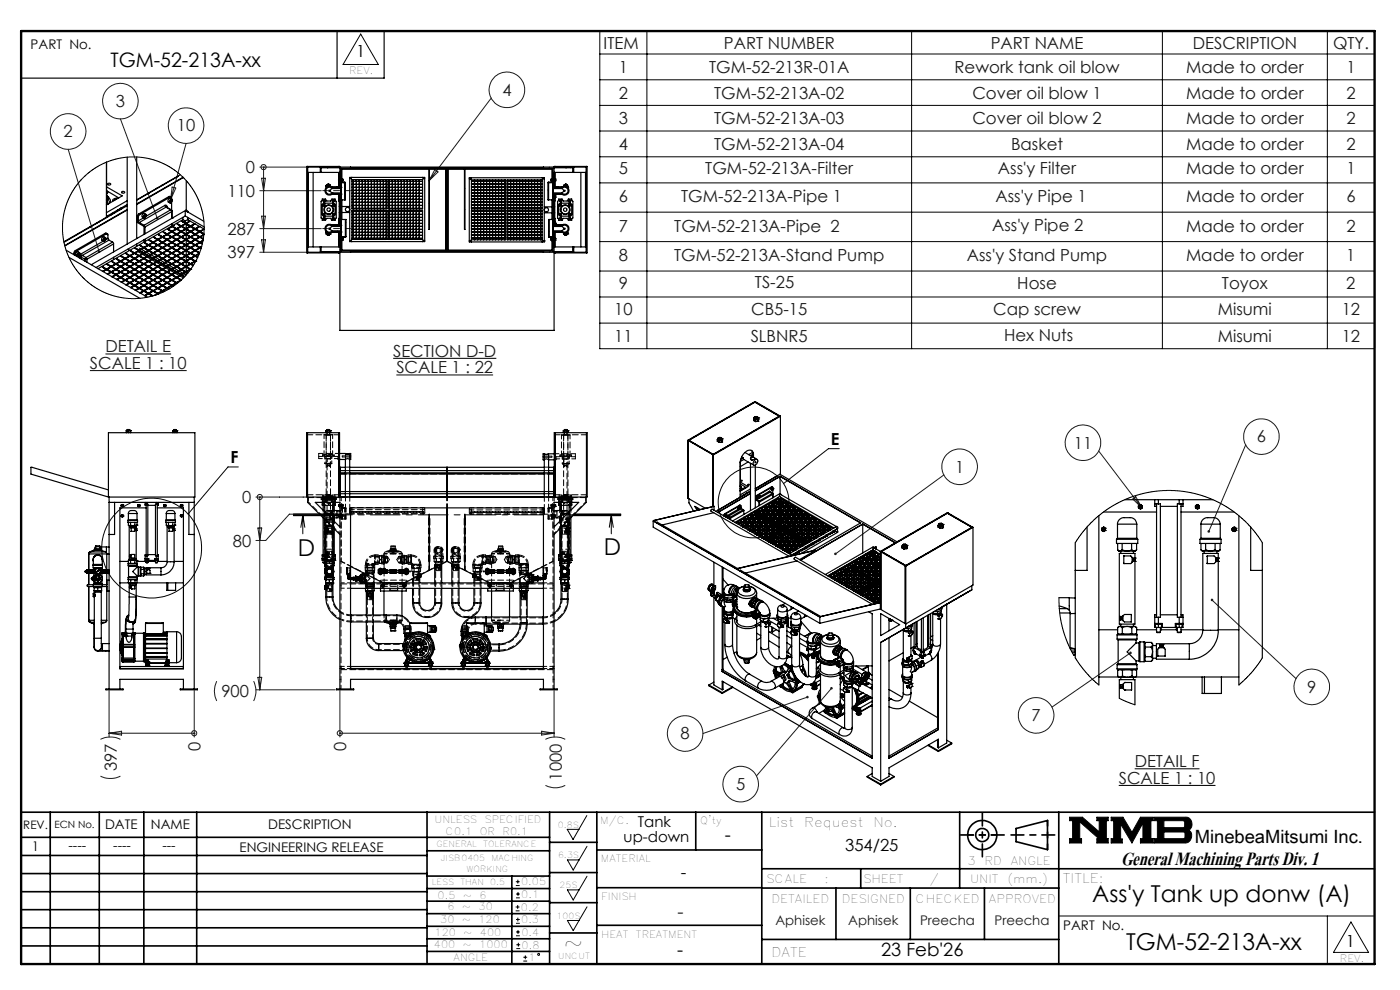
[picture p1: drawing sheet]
<svg xmlns="http://www.w3.org/2000/svg" width="297mm" height="210mm" viewBox="0 0 297 210" stroke-linecap="round" stroke-linejoin="round" font-family="sans-serif">
<defs><g id="words">
<text font-size="6.2" x="237.8" y="183.6">General Machining Parts Div. 1</text>
<g font-size="4.9">
<text x="63.2" y="117.9">D</text>
<text x="128.1" y="117.8">D</text>
<text x="231.7" y="191.4">Ass'y Tank up donw (A)</text>
<text x="119.6" y="201.8">~</text>
<text x="238.9" y="201.5">TGM-52-213A-xx</text>
</g>
<text font-size="4.2" x="23.4" y="14.3">TGM-52-213A-xx</text>
<g font-size="3.9">
<text x="153.8" y="178.4">-</text>
<text x="253.5" y="178.9">MinebeaMitsumi Inc.</text>
<text x="143.7" y="202.9">-</text>
<text x="186.9" y="202.9">23 Feb'26</text>
</g>
<text font-size="3.9" fill="#191924" x="143.7" y="194.6">-</text>
<g font-size="3.5" fill="#191924">
<text x="128.1" y="10.3">ITEM</text>
<text x="153.6" y="10.3">PART NUMBER</text>
<text x="210.2" y="10.3">PART NAME</text>
<text x="253" y="10.3">DESCRIPTION</text>
<text x="282.8" y="10.3">QTY.</text>
<text x="131.3" y="15.5">1</text>
<text x="150.5" y="15.5">TGM-52-213R-01A</text>
<text x="202.5" y="15.5">Rework tank oil blow</text>
<text x="251.6" y="15.5">Made to order</text>
<text x="285.6" y="15.5">1</text>
<text x="24.6" y="22.7">3</text>
<text x="106.6" y="20.3">4</text>
<text x="131.3" y="20.9">2</text>
<text x="151.5" y="20.9">TGM-52-213A-02</text>
<text x="206.3" y="20.9">Cover oil blow 1</text>
<text x="251.6" y="20.9">Made to order</text>
<text x="285.6" y="20.9">2</text>
<text x="13.5" y="29.1">2</text>
<text x="37.5" y="27.9">10</text>
<text x="131.3" y="26.4">3</text>
<text x="151.5" y="26.4">TGM-52-213A-03</text>
<text x="206.3" y="26.4">Cover oil blow 2</text>
<text x="251.6" y="26.4">Made to order</text>
<text x="285.6" y="26.4">2</text>
<text x="131.3" y="31.8">4</text>
<text x="151.5" y="31.8">TGM-52-213A-04</text>
<text x="214.5" y="31.8">Basket</text>
<text x="251.6" y="31.8">Made to order</text>
<text x="285.6" y="31.8">2</text>
<text x="48.3" y="41.8">110</text>
<text x="52.2" y="36.8">0</text>
<text x="131.3" y="37">5</text>
<text x="149.6" y="37">TGM-52-213A-Filter</text>
<text x="211.7" y="37">Ass'y Filter</text>
<text x="251.6" y="37">Made to order</text>
<text x="285.6" y="37">1</text>
<text x="131.3" y="42.9">6</text>
<text x="144.5" y="42.9">TGM-52-213A-Pipe 1</text>
<text x="211.2" y="42.8">Ass'y Pipe 1</text>
<text x="251.6" y="42.9">Made to order</text>
<text x="285.6" y="42.9">6</text>
<text x="48.3" y="49.8">287</text>
<text x="131.3" y="49.1">7</text>
<text x="143" y="49.1">TGM-52-213A-Pipe 2</text>
<text x="210.5" y="49">Ass'y Pipe 2</text>
<text x="251.6" y="49.1">Made to order</text>
<text x="285.6" y="49.1">2</text>
<text x="48.3" y="54.8">397</text>
<text x="131.3" y="55.3">8</text>
<text x="143" y="55.3">TGM-52-213A-Stand Pump</text>
<text x="205.1" y="55.3">Ass'y Stand Pump</text>
<text x="251.6" y="55.3">Made to order</text>
<text x="285.6" y="55.3">1</text>
<text x="131.3" y="61.2">9</text>
<text x="160.2" y="61.2">TS-25</text>
<text x="215.8" y="61.2">Hose</text>
<text x="259.2" y="61.2">Toyox</text>
<text x="285.6" y="61.2">2</text>
<text x="130.3" y="66.8">10</text>
<text x="159.4" y="66.8">CB5-15</text>
<text x="210.7" y="66.8">Cap screw</text>
<text x="258.4" y="66.8">Misumi</text>
<text x="284.6" y="66.8">12</text>
<text x="22.4" y="74.7">DETAIL E</text>
<text x="83.4" y="75.6">SECTION D-D</text>
<text x="130.3" y="72.6">11</text>
<text x="159.3" y="72.6">SLBNR5</text>
<text x="213" y="72.4">Hex Nuts</text>
<text x="258.4" y="72.6">Misumi</text>
<text x="284.6" y="72.6">12</text>
<text x="19.1" y="78.2">SCALE 1 : 10</text>
<text x="84.1" y="79.2">SCALE 1 : 22</text>
<text x="227.8" y="95.2">11</text>
<text x="266.6" y="93.9">6</text>
<text x="202.6" y="100.2">1</text>
<text x="51.4" y="106.7">0</text>
<text x="49.4" y="115.9">80</text>
<text x="47" y="147.9">900</text>
<text x="277.3" y="146.9">9</text>
<text x="218.8" y="153">7</text>
<text x="42.6" y="159.2" transform="rotate(-90 42.6 159.2)">0</text>
<text x="73.4" y="159.2" transform="rotate(-90 73.4 159.2)">0</text>
<text x="144.4" y="156.8">8</text>
<text x="24.8" y="163.7" transform="rotate(-90 24.8 163.7)">397</text>
<text x="119.2" y="165.6" transform="rotate(-90 119.2 165.6)">1000</text>
<text x="156.2" y="167.6">5</text>
<text x="237.3" y="166.2">SCALE 1 : 10</text>
<text x="240.7" y="162.7">DETAIL F</text>
</g>
<g font-size="3.5">
<text x="75.6" y="12.1">1</text>
<text x="176.3" y="94.4">E</text>
<text x="48.9" y="98.3">F</text>
<text x="179.3" y="180.5">354/25</text>
<text x="144.4" y="186.3">-</text>
<text x="285.5" y="200.9">1</text>
</g>
<g font-size="3.2">
<text x="132.3" y="178.7">up-down</text>
<text x="135.3" y="175.5">Tank</text>
</g>
<g font-size="2.8">
<text x="6.5" y="10.4">PART No.</text>
<text x="22.3" y="175.9">DATE</text>
<text x="32" y="175.9">NAME</text>
<text x="56.9" y="175.9">DESCRIPTION</text>
<text x="163.1" y="175.4">List</text>
<text x="170.6" y="175.4">Request</text>
<text x="185.3" y="175.4">No.</text>
<text x="6.8" y="180.6">1</text>
<text x="14.5" y="180.3">----</text>
<text x="24" y="180.3">----</text>
<text x="34.5" y="180.3">---</text>
<text x="50.8" y="180.7">ENGINEERING RELEASE</text>
<text x="225.5" y="187.3">TITLE:</text>
<text x="225.6" y="197.2">PART No.</text>
<text x="163.7" y="203">DATE</text>
</g>
<g font-size="2.8" fill="#191924">
<text x="164.5" y="196.1">Aphisek</text>
<text x="179.9" y="196.1">Aphisek</text>
<text x="195.2" y="196.1">Preecha</text>
<text x="211" y="196.1">Preecha</text>
</g>
<g font-size="2.5">
<text x="4.9" y="175.9">REV.</text>
<text x="205.2" y="183.6">3</text>
<text x="208.9" y="183.6">RD</text>
<text x="214.4" y="183.6">ANGLE</text>
<text x="162.5" y="187.3">SCALE</text>
<text x="163.7" y="191.5">DETAILED</text>
<text x="174.9" y="187.3">:</text>
<text x="178.6" y="191.5">DESIGNED</text>
<text x="183.1" y="187.3">SHEET</text>
<text x="194.2" y="191.5">CHECKED</text>
<text x="197.2" y="187.3">/</text>
<text x="205.8" y="187.3">UNIT</text>
<text x="209.8" y="191.5">APPROVED</text>
<text x="213.7" y="187.3">(mm.)</text>
</g>
<g font-size="2.1">
<text x="74.1" y="15.7">REV.</text>
<text x="11.6" y="175.6">ECN No.</text>
<text x="92.2" y="174.5">UNLESS</text>
<text x="94.5" y="177.1">C0.1</text>
<text x="101.8" y="177.1">OR</text>
<text x="102.8" y="174.5">SPECIFIED</text>
<text x="106.6" y="177.1">R0.1</text>
<text x="127.3" y="174.7">M/C.</text>
<text x="148.6" y="174.8">Q'ty</text>
<text x="127.5" y="182.8">MATERIAL</text>
<text x="92.8" y="190.8">0.5</text>
<text x="98.2" y="190.8">~</text>
<text x="101.7" y="190.8">6</text>
<text x="110.6" y="187.8">0.05</text>
<text x="110.6" y="190.4">0.1</text>
<text x="127.6" y="190.9">FINISH</text>
<text x="93.4" y="195.7">30</text>
<text x="94.9" y="193">6</text>
<text x="98" y="195.7">~</text>
<text x="98" y="193">~</text>
<text x="101.5" y="195.7">120</text>
<text x="101.5" y="193">30</text>
<text x="110.5" y="193.2">0.2</text>
<text x="110.6" y="195.9">0.3</text>
<text x="92.1" y="201.1">400</text>
<text x="92.2" y="198.6">120</text>
<text x="96.2" y="203.9">ANGLE</text>
<text x="98.2" y="201.1">~</text>
<text x="98.3" y="198.6">~</text>
<text x="101.7" y="201.1">1000</text>
<text x="101.8" y="198.6">400</text>
<text x="110.6" y="198.5">0.4</text>
<text x="110.7" y="201.2">0.8</text>
<text x="112.1" y="203.9">1</text>
<text x="127.6" y="199">HEAT</text>
<text x="134.9" y="199">TREATMENT</text>
<text x="284.3" y="204.1">REV.</text>
</g>
<g font-size="1.8">
<text x="92.6" y="179.7">GENERAL</text>
<text x="102.5" y="179.7">TOLERANCE</text>
<text x="118.4" y="175.6">0.8S</text>
<text x="93.5" y="182.6">JISB0405</text>
<text x="99" y="185">WORKING</text>
<text x="104.3" y="182.6">MACHING</text>
<text x="118.4" y="182.1">6.3S</text>
<text x="91.6" y="187.6">LESS</text>
<text x="97.7" y="187.6">THAN</text>
<text x="104" y="187.6">0.5</text>
<text x="118.7" y="188.4">25S</text>
<text x="118.1" y="194.9">100S</text>
<text x="118.4" y="203.4">UNCUT</text>
</g>
</g></defs>
<g fill="none" stroke="#000" stroke-width=".21">
<path d="M76.5 7.2l3.8 6.5h-7.5zM127.2 6.6h164.4v67.4h-164.4zM127.2 16.9h164.4M127.2 11.5h164.4M137.2 6.6v67.4M193.4 6.6v67.4M246.6 6.6v67.4M281.6 6.6v67.4M127.2 22.4h164.4M127.2 27.8h164.4M127.2 33.3h164.4M127.2 38.8h164.4"/>
<path d="M127.2 45h164.4M127.2 51.3h164.4M127.2 57.5h164.4M19.1 78.6h20.5M22.4 75.1h13.9M83.4 76h21.9M84.1 79.5h20.5M127.2 63h164.4M127.2 68.5h164.4M50.6 99.1h-2.2l-8.5 9.9M178 95.2h-2.2l-9.6 7.4M62.2 109.4h10z"/>
<path d="M62.2 109.2h10M62.2 109h10M64.2 109.2v4M64.2 109.2l.5 2.7M64.2 109.2l-.4 2.7M121.7 109.2h10M121.7 109h10M121.7 109.4h10M129.7 109.2v4M129.7 109.2l.4 2.7M129.7 109.2l-.4 2.7M120.3 175.9h2.5l-1.2 2.2z"/>
<path d="M124.5 173l-1.7 2.9M124.5 179.5l-1.7 2.9M226.9 173.3h2.7l3.6 3.2v-2.4h-.5v-.8h2.4v.8h-.4v3.8h.4v.9h-2.4v-.9h.5l-4.1-3.6v3.6h.3v.9h-2.5v-.9h.6v-3.8h-.6zM235.7 173.3h2.5l1.9 3.3 1.8-3.3h2.8v.8h-.5v3.8h.5v.9h-2.8v-.9h.6v-3.3l-2.4 4.2-2.4-4v3.2h.4v.8h-2.4v-.9h.6v-3.8h-.6zM237.3 166.6h20.6M240.7 163.1h13.8M244.9 173.3h6.6a1.47 1.47 0 0 1 1.3 1.2 1.47 1.47 0 0 1-.7 1.6 1.48 1.48 0 0 1 .7 1.6 1.48 1.48 0 0 1-1.4 1.1h-6.5v-.9h.6v-3.8h-.6zM246.9 174.1h4.1l.3 .2v1l-.3 .3h-4.1zM246.9 176.5h4.2l.3 .3v.8l-.4 .3h-4.1zM109.4 193.2h.8M109.4 192.4h.8M109.4 187.8h.8"/>
<path d="M109.4 187h.8M109.5 198.5h.8M109.5 197.7h.8M109.5 195.9h.8M109.5 195h.8M109.5 190.5h.8M109.5 189.6h.8M109.8 192v.8M109.9 194.7v.8M109.9 186.6v.8M109.9 189.2v.8M109.9 197.3v.8"/>
<path d="M110 200v.8M120.4 182.4h2.4l-1.2 2.2zM120.4 188.8h2.4l-1.2 2.1zM120.4 195.3h2.4l-1.2 2.1zM124.5 185.9l-1.7 2.9M124.5 192.4l-1.7 2.9M224.6 194.3h67M281.6 194.3v10.2M286.6 195.6l3.7 6.4h-7.4zM109.5 201.2h.8M109.5 200.4h.8M111 203.9h.8"/>
<path d="M111 203.1h.8M111.4 202.7v.8"/>
<circle cx="32.2" cy="116.3" r="10.6"/>
<circle cx="159.9" cy="106.6" r="7.5"/>
<circle cx="114.3" cy="202.5" r=".2"/>
</g>
<g fill="none" stroke="#000" stroke-width=".35">
<path d="M4.5 172.3h287.1M4.5 177.6h112.1M10.7 172.3v32.2M21.1 172.3v32.2M30.5 172.3v32.2M41.7 172.3v32.2M90.6 172.3v32.2M116.6 172.3v32.2M116.6 178.7h10M126.6 172.3v32.2M147.6 172.3v8M161.6 172.3v32.2"/>
<path d="M203.6 172.3v16.1M215.5 175.7l6.7-1.6v6.1l-6.7-1.7zM224.6 172.3v32.2M4.5 185.3h86.1M4.5 181.5h86.1M4.5 189.2h86.1M4.5 193h86.1M4.5 196.8h86.1M90.6 199.1h26M90.6 193.8h26M90.6 188.5h26M90.6 191.2h26"/>
<path d="M90.6 180.5h26M90.6 185.8h26M90.6 196.5h26M108.6 185.8v18.5M116.6 185.1h10M116.6 191.5h10M116.6 197.9h10M126.6 196.3h35M126.6 188.3h35M126.6 180.3h35M161.6 184.3h130M161.6 199.3h63"/>
<path d="M161.6 188.4h63M177.3 188.4v10.9M182.6 184.3v4.1M193.1 188.4v10.9M208.8 188.4v10.9M4.5 200.7h86.1M90.6 201.8h26"/>
<circle cx="208.4" cy="177.1" r="3.1"/>
<circle cx="208.4" cy="177.1" r="1.4"/>
</g>
<path d="M4.5 6.6h287.1" fill="none" stroke="#000" stroke-width=".21" stroke-dasharray="6.3 1.3 1.3 1.3" stroke-dashoffset="1.9"/>
<path d="M71.5 6.6v10M81.5 6.6v10h-77" fill="none" stroke="#000" stroke-width=".25"/>
<path d="M205.3 177.1h6.2M222.2 174v6.2" fill="none" stroke="#000" stroke-width=".35" stroke-dasharray="15.2 1.3 1.3 1.3" stroke-dashoffset="14.1"/>
<path d="M203.8 177.1h9.2M208.4 172.5v9.2M214.5 177.1h9.3" fill="none" stroke="#000" stroke-width=".35" stroke-dasharray="15.2 1.3 1.3 1.3" stroke-dashoffset="12.5"/>
<path d="M4.5 6.6h287.1v197.9h-287.1z" fill="none" stroke="#000" stroke-width=".5"/>
<path d="M226.9 173.3v.8h.6v3.8h-.6v.9h2.5v-.9h-.3v-3.6l4.1 3.6h-.5v.9h2.4v-.9h-.4v-3.8h.4v-.8h-2.4v.8h.5v2.4l-3.6-3.2zM235.7 173.3v.8h.6v3.8h-.6v.9h2.4v-.8h-.4v-3.2l2.4 4 2.4-4.2v3.3h-.6v.9h2.8v-.9h-.5v-3.8h.5v-.8h-2.8l-1.8 3.3-1.9-3.3zM246.9 176.5h4.2l.3 .2v1l-.3 .2h-4.2zM244.9 173.3v.8h.6v3.8h-.6v.9h6.9l.7-.5 .3-.9-.1-.7-.6-.6a1.48 1.48 0 0 0 .7-1.6 1.48 1.48 0 0 0-1.3-1.2zM246.9 174.1h4.1l.3 .2v1.1l-.2 .2h-4.2z" fill-rule="evenodd" fill="#000"/>
<g fill="none" stroke="#191924" stroke-width=".21">
<path d="M14.5 31.7l6.5 21.7M25.5 25.2l7.9 21.1M36.5 39.7l.8 .2-1.1 2.5zM39.5 30.4l-3.3 12M55.1 35.4h9.9M55.5 37.8h.8l-.4 2.7zM55.9 35.4h.1M55.9 35.4v18.1M92.3 36l.6 .5-1.9 1.8zM104.2 20.8l-13.2 17.5M55.1 40.5h13.1M55.1 48.5h13.1"/>
<path d="M55.1 53.5h9.9M55.5 45.9h.8l-.4 2.6zM55.5 50.9h.8l-.4 2.6zM233.1 95.7l9.2 12M264.3 94.4l-7.9 18.3M54.3 105.4h10.6M54.7 112h.8l-.4 2.6zM55.1 105.4h.1M55.1 105.4v40.9M68.2 109.1h-6.8l-5 5.5h-2.1M200.2 100.7l-23 16.8M240.3 105.9l.6-.5 1.4 2.3z"/>
<path d="M239.8 138.5l-16.6 11.5M257.1 127.3l17.9 16.7M21.3 156.8a4.8 4.8 0 0 1 4.2 0M23.1 155.5h18.1M23.1 146.5v9.8M23.1 155.5l2.7-.4v.8zM41.2 155.5h.1M41.2 146.5v9.8M46 144.5a4.7 4.7 0 0 0 0 4.2M53.8 144.5l.1 .3a4.8 4.8 0 0 1-.1 3.9M54.3 146.3h16.8M54.7 143.7h.8l-.4 2.6z"/>
<path d="M72.1 155.5h.1M72.1 146.5v9.8M72.1 155.5h45.4M114.9 155.1l2.6 .4-2.6 .4zM115.7 156.8a4.7 4.7 0 0 1 4.2 0M117.5 146.5v9.8M171.3 147.9l-22.2 7.7M176.4 146l-15.9 18.6M21.3 164.6a4.8 4.8 0 0 0 4.2 0M115.7 166.6l.3 .1a4.6 4.6 0 0 0 3.9-.1"/>
<circle cx="107.5" cy="19.1" r="3.8"/>
<circle cx="14.5" cy="27.9" r="3.8"/>
<circle cx="25.5" cy="21.5" r="3.8"/>
<circle cx="39.5" cy="26.6" r="3.8"/>
<circle cx="55.9" cy="35.5" r=".54"/>
<circle cx="203.6" cy="99" r="3.8"/>
<circle cx="229.8" cy="93.9" r="3.8"/>
<circle cx="267.6" cy="92.6" r="3.8"/>
<circle cx="55.1" cy="105.4" r=".55"/>
<circle cx="41.2" cy="155.5" r=".54"/>
<circle cx="72.1" cy="155.5" r=".54"/>
<circle cx="145.3" cy="155.6" r="3.8"/>
<circle cx="219.8" cy="151.7" r="3.8"/>
<circle cx="278.3" cy="145.7" r="3.8"/>
<circle cx="157.1" cy="166.3" r="3.8"/>
</g>
<path d="M131.7 109.2h-69.5" fill="none" stroke="#000" stroke-width=".21" stroke-dasharray="6.3 1.3 1.3 1.3" stroke-dashoffset="4"/>
<path d="M68.5 40.4h5.8M68.5 48.5h5.8" fill="none" stroke="#191924" stroke-width=".21" stroke-dasharray="15.2 1.3 1.3 1.3" stroke-dashoffset="14.2"/>
<path d="M68.5 109h5" fill="none" stroke="#191924" stroke-width=".21" stroke-dasharray="15.2 1.3 1.3 1.3" stroke-dashoffset="14.6"/>
<path d="M171.1 147.7a.27 .27 0 0 0 .1 .4 .27 .27 0 0 0 .4-.3l-.3 .1 .3-.1-.3-.2zM176.3 145.7a.27 .27 0 0 0-.2 .4 .27 .27 0 0 0 .4 .1 .27 .27 0 0 0 .1-.4l-.2 .2 .2-.2zM177 117.4v.2l.2-.1-.2 .1a.27 .27 0 0 0 .4 .1 .27 .27 0 0 0 0-.4 .27 .27 0 0 0-.4 .1zM33.2 46.1l-.1 .3 .1 .2h.2v-.3v.3l.2-.3a.27 .27 0 0 0-.1-.3 .27 .27 0 0 0-.3 .1zM20.8 53.2v.3l.3 .1-.1-.2 .1 .2a.27 .27 0 0 0 .2-.3 .27 .27 0 0 0-.5-.1zM256.2 112.6l.1 .4 .1-.3-.1 .3a.28 .28 0 0 0 .4-.2 .28 .28 0 0 0-.1-.3 .28 .28 0 0 0-.4 .1zM256.9 127.1a.28 .28 0 0 0 .2 .4 .28 .28 0 0 0 .3-.3 .28 .28 0 0 0-.4-.2l.1 .3zM239.6 138.3a.27 .27 0 0 0 0 .3 .27 .27 0 0 0 .4 .1 .27 .27 0 0 0 .1-.3l-.3 .1 .3-.1z" fill="#191924"/>
<g fill="none" stroke="#000" stroke-width=".25">
<path d="M22.6 34.4v11.7M22.6 39.6l3.3 1.9-3.3 2M22.9 38.9a.29 .29 0 0 1 .4 0 .29 .29 0 0 1 .1 .3 .29 .29 0 0 1-.4 .1 .29 .29 0 0 1-.1-.4zM27 33.3v18.5M29 33.3v17.3M33.2 39.9l.1 .1M34.3 39.3l.1 .1M34.5 39.2l.1 .1M37.5 37.5h.1M37.7 37.4l-8.7 5.1M38.2 37.1l-9.2 5.3M38.8 37.6l-9.8 5.7"/>
<path d="M38.9 37.7l-9.9 5.7M39.5 38.3v6.3M65.2 35.3v18.3M65.2 35.4h59.2M65.3 35.4v18.1M65.3 36.6h6.8M65.4 36.6v15.8M66.4 36.6v15.8M67.9 35.4v1.2M69.2 39.3h.1M69.2 39.3v.3M69.2 39.6l.1 .1"/>
<path d="M69.2 39.6v.2M69.4 39.2l-.2 .4M69.4 39.2l-.2 .1M69.5 35.4v.2M69.6 39l-.2 .2M69.6 39h.1M69.6 39l.3 .1M69.9 39.1l-.5 .1M69.9 39.1l.2 .4M69.9 39.1l.2 .2v.2M69.9 39.5l-.3-.2-.2 .3M69.9 39.5v-.1l-.4-.1-.1 .3"/>
<path d="M70.1 39.5h.1M70.1 39.5v.1M70.4 39.7h1.1M70.4 40l-.4 .5M71.5 39.7h.1M71.5 39.7h.8M71.5 39.7h-1.1a.93 .93 0 0 0-1.2 .1 .93 .93 0 0 0 0 1.3 .93 .93 0 0 0 1.2 .1M71.8 38.2v.1M71.8 38.1v.1M71.8 38.1h.1M71.8 38.3h.1M71.9 38.1v.2"/>
<path d="M71.9 38.1v.1M71.9 38.3v.1M71.9 38.4h.1M71.9 38v.1M71.9 35.3v.1M71.9 36.6v1.4M71.9 38.4v1.3M71.9 38h.2M71.9 38.2h.1M71.9 38h.1M71.9 38.4h.2M71.9 38.2v.1"/>
<path d="M72 36.6v1.4M72 38.4v1.3M72 35.4v-.1h-6.9v18.3h6.9v-.1M72.1 35.4v4.3M72.1 37.7h.2M72.1 35.6h-4v1M72.3 39.7h.1M72.3 40v.9M72.3 40h-1.9a.73 .73 0 0 0-1-.1 .73 .73 0 0 0 0 1.1 .73 .73 0 0 0 1-.1h1.9M72.3 38.2h-.4M72.3 40l.1-4.3h22.3v17.5M72.4 37.9h.1l.1 .7 .7 .1v3.7h-.9"/>
<path d="M72.4 39.7v1.5M72.4 38.8h.7v3.6M72.5 38.4h.2M72.5 38h.2M72.5 38.4v.2M72.7 38v.4M74.2 37.8h.1M74.4 35.4v.3h20.4v17.6l-22.4-.1-.1-4.2M74.6 37.6h-.4v13.7h.4M74.6 37.6l-.2 .2 .2 .3M74.6 38.1h7.4v6.2h-7.4zM74.6 37.6h15"/>
<path d="M74.6 39.7h7.4M74.6 38.5h7.4M74.6 39.1h7.4M75 38.1v6.2M75.6 38.1v6.2M76.2 38.1v6.2M76.9 38.1v6.2M77.5 38.1v6.2M78.1 38.1v6.2M78.8 38.1v6.2M79.4 38.1v6.2M80 38.1v6.2"/>
<path d="M80.1 38.1v6.2M80.7 38.1v6.2M81.3 38.1v6.2M81.4 38.1v6.2M82.3 38.1h7.3v6.2h-7.3zM82.3 39.7h7.3M82.3 38.5h7.3M82.3 39.1h7.3M82.6 38.1v6.2M83.2 38.1v6.2M83.3 38.1v6.2M83.9 38.1v6.2"/>
<path d="M84.5 38.1v6.2M85.1 38.1v6.2M85.2 38.1v6.2M85.8 38.1v6.2M86.4 38.1v6.2M87 38.1v6.2M87.1 38.1v6.2M87.7 38.1v6.2M88.3 38.1v6.2M88.9 38.1v6.2M89 38.1v6.2M89.6 37.6h.5v13.7h-.5"/>
<path d="M89.6 37.6l.3 .2-.3 .3M91 35.8v12.9l.1-12.9M91 35.9h-18.5v2.1M91.1 35.9h3.4v17.1h-22v-2M94.9 35.7h22.4v4M98.5 35.8v12.9l.1-12.9M98.5 35.9h-3.4v17.1h22v-2.6M98.6 35.9h18.5v2.7M100 37.7h-.4v13.6h.4M100 37.7l-.2 .2 .2 .3M100 39.7h7.3M100 38.2h7.3v6.1h-7.3z"/>
<path d="M100 37.7h15M100 38.4h7.3M100 39.6h7.3M100 39h7.3M100.6 38.2v6.1M101.3 38.2v6.1M102 38.2v6.1M102.6 38.2v6.1M103.2 38.2v6.1M103.9 38.2v6.1M104.5 38.2v6.1M105.1 38.2v6.1"/>
<path d="M105.8 38.2v6.1M106.4 38.2v6.1M107 38.2v6.1M107.1 38.2v6.1M107.7 38.2h7.3v6.1h-7.3zM107.7 39.7h7.3M107.7 38.4h7.3M107.7 39.6h7.3M107.7 39h7.3M107.7 38.2v6.1M108.3 38.2v6.1M108.9 38.2v6.1"/>
<path d="M109 38.2v6.1M109.6 38.2v6.1M110.2 38.2v6.1M110.8 38.2v6.1M110.9 38.2v6.1M111.5 38.2v6.1M112.1 38.2v6.1M112.7 38.2v6.1M112.8 38.2v6.1M113.4 38.2v6.1M114 38.2v6.1M114.7 38.2v6.1"/>
<path d="M115 37.7h.5v13.6h-.5M115 37.7l.2 .2-.2 .3M115.3 35.4v.3h-20.4v17.6l22.4-.1v-4M116.9 38v.4M116.9 38.4h.2M116.9 38h.2M117.1 38.5l-.9 .2v3.7h1.1M117.1 37.9h.2M117.3 39.7v1.5M117.3 38.8h-.9v3.6M117.3 39.7h.1M117.3 40v.9"/>
<path d="M117.3 40h1.9a.73 .73 0 0 1 1.1-.1 .73 .73 0 0 1 0 1.1 .73 .73 0 0 1-1.1-.1h-1.9M117.3 38.2h.2h-.2M117.4 39.7h.7M117.4 39.7h.1M117.4 39.7h-.1M117.5 35.4v4.3M117.5 38.2h.2M117.5 38.4h.2M117.5 38h.2M117.5 37.7h-.2v2.3M117.5 35.6h4v1M117.5 36.6h6.9"/>
<path d="M117.5 38.3h.2M117.6 35.4v-.1h6.9v18.3h-6.9v-.1M117.6 36.6v1.4M117.6 38.4v1.3M117.7 36.6v1.4M117.7 38.4v1.3M117.7 38.2v.1M117.7 38.2h.1M117.7 38.1v.1M117.7 38.1v.2M117.7 38v.1M117.7 38.3v.1"/>
<path d="M117.7 38.3h.1M117.7 38h.1M117.7 38.4h.1M117.7 35.3v.1M117.7 38.3v1.4M117.7 38.1h.1M117.8 38.1v.2M117.8 38.3h.1M118.1 39.7h.1M118.1 39.7h1.1a.91 .91 0 0 1 1.5 .8 .91 .91 0 0 1-1.5 .7M118.1 39.7h1.1M118.1 39.7h-.7"/>
<path d="M119.2 40l.5 .5M119.6 39.3v.3M119.6 39.3h.1M119.8 39.2l-.2 .3M119.8 39.2l-.2 .1M120 39l-.2 .2M120 39h.1M120 39l.2 .1M120.1 35.4v.2M120.2 39.1l-.4 .1M120.2 39.1l.2 .4M120.2 39.1l.2 .2v.2"/>
<path d="M120.2 39.6l-.1-.3-.3 .2-.1-.1 .4-.1 .2 .3M120.4 39.8h.1M120.4 39.5v.2M120.4 39.5v.3M121.7 35.4v1.2M123.2 36.6v15.8M124.2 36.6v15.8M124.4 35.4v18.1M124.4 35.3v18.3M14 53.1l17.3 9.9M14.6 54.6l15.1 8.7M15.6 53.8l.2 .1"/>
<path d="M15.6 53.8v.2M15.8 53.9v.2M16 53.2l-.4 .6M16 53.2l.2 .1M16.2 53.3l-.4 .6M16.6 54h.1M16.5 54.1l.2 .1M16.6 53.8l.2-.2a.31 .31 0 0 1 .1 .5 .31 .31 0 0 1-.5 0zM16.7 53.9l-.1 .1M16.7 53.9l.1 .1M16.7 53.8v.1M16.8 54l-.1-.2-.2 .2v.2h.2"/>
<path d="M16.8 54.2v.5M16.8 54l-.1 .2M16.9 53.6l-.4-.2a.51 .51 0 0 0-.4 .7l.3 .2M16.9 54.1l.4 .5M16.9 54.1l.6 .1M16.9 53.8a.38 .38 0 0 0-.5-.1 .38 .38 0 0 0 0 .5l.3 .1M17.3 54.6l.7 .4M17.3 54.6v.4M17.5 54.2l-.2 .4M17.5 54.2l.7 .4M18 55h.5M18 55v.4"/>
<path d="M18.2 54.6l.3 .4M18.2 54.6l-.2 .4M18.3 48.6h.1M18.5 55v.7M19.1 48.1v.1M19.5 47.8v.1M20.5 47.3h.1M21 47.1h.1M21.2 46.9h.1M21.7 56.6l.8 .5M21.7 56.6l.9 .5M21.8 56.6h-.1"/>
<path d="M21.9 51.1l-5 2.9M22 50.6l.3-.1a.33 .33 0 0 1 .1 .4 .33 .33 0 0 1-.5 .1zM22 50.8h.1M22 50.9l.2 .1M22.2 50.7l-.1 .1M22.2 50.8l.1 .1M22.2 50.7v.1M22.2 50.8h-.1M22.2 51.1h.1M22.3 49.5l.5 .1M22.3 50.9l.1-.2-.2-.1-.2 .4h.2M22.3 50.9l-.1 .1"/>
<path d="M22.3 49.5l.2 .1M22.3 49.5l-6.3 3.7M22.4 50.4l.1 .3M22.4 50.4a.41 .41 0 0 0-.5 .3 .41 .41 0 0 0 .2 .4h.1M22.4 50.4l-.4-.2a.51 .51 0 0 0-.4 .8l.3 .1M22.4 46.2v.1M22.5 49.6h.3l.1 .1v.8M22.5 49.6l-6.3 3.7M22.6 46.1l-9.1 5.2M22.6 42.5h.1M22.6 40.9l.2 .2M22.6 57.1v.1"/>
<path d="M22.6 57.2l.9 .5M22.6 57.1l2 1.1-.8 .5 .8-.4M22.6 57.1l-.8 .5M22.6 57.2l-.7 .4M22.6 40.5l2.6 1.5M22.7 56l.8 .6M22.7 42.5v.5M22.7 56l.9 .5-1 .6-.8-.5M22.7 56l.9 .5M22.7 43h-.1M22.8 40.6l.1 .3-.3 .3M22.9 45.8v.1"/>
<path d="M22.9 50.5l.2 .4M22.9 50.5l-.5 .3M22.9 45.9l-.3 .2M22.9 45.7v.2M23 41.8l-.4-.3a.44 .44 0 0 1 .3 .4 .44 .44 0 0 1-.3 .4M23 41.8l-.3 .7M23 41.8v.5l-.3 .7M23 41.9a.77 .77 0 0 1 .4 .9 .77 .77 0 0 1-.8 .5M23.1 50.9l.8 .5M23.1 50.9l-5.6 3.3M23.4 42.5a.98 .98 0 0 1-.8 .9M23.6 57.7l-.8 .4"/>
<path d="M23.6 57.8l.9 .5M23.6 56.6l2.9 1.6-.9 .6M23.6 57.7l-.8 .5M23.6 57.7v.1M23.6 57.8l-.7 .4M23.6 56.6l-.9 .5M23.6 56.6l.9 .5M23.7 55.4l.8 .6M23.7 55.4l.9 .5M23.7 55.4h.1M23.9 51.4l.2 .3M23.9 51.4l-5.7 3.2"/>
<path d="M24.1 51.7l-5.6 3.3M24.1 51.7v1.7M24.1 54.6v.5M24.2 45.3h-.3M24.2 45.2l-.2 .1-.4 .3M24.6 57.1l-1 .5M24.6 57.2v-.1l2 1.1 .9-.5M24.6 58.3l.9 .5M24.6 56h.1M24.6 58.3h.1M24.6 58.3l-.8 .5M24.6 57.2l.9 .5"/>
<path d="M24.6 57.2l-.9 .5M24.6 56l.9 .6M24.6 56l-.9 .6M24.6 55.9l3.9 2.3-.9 .6M24.7 54.9l.8 .5M24.7 54.9l.8 .5-2.9 1.7 2 1.1 .9-.5M24.7 54.9h.1M24.7 42.3l-.4 .2M25.1 42h-.1a.86 .86 0 0 0-1.1 .7M25.5 44.4l.2-.3v.3M25.5 44.4v.1M25.5 44.4l-.6 .3v-.1"/>
<path d="M25.5 58.8l-.8 .5M25.6 58.8l.9 .6-.8 .5M25.6 55.4l-2 1.1 1 .6 .9-.6-.9-.5M25.6 58.8l-.8 .5M25.6 55.4l.9 .5M25.6 55.4v.1M25.6 56.5v.1M25.6 57.7v.1M25.6 58.8v.1M25.6 58.9l-.8 .4M25.6 58.9l.9 .5M25.6 57.8l.9 .5"/>
<path d="M25.6 57.8l-.9 .5M25.6 56.6l.9 .5M25.6 56.6l-.9 .5M25.6 55.5l.9 .5M25.6 55.5l-.9 .5M25.7 54.3l.8 .5M25.7 44.1l-.6 .4M25.7 54.3l.9 .5M25.8 40.7l.1-.1a.29 .29 0 0 1 .4 0 .29 .29 0 0 1 .1 .3 .33 .33 0 0 1-.4 .1 .33 .33 0 0 1-.2-.3zM26.5 57.1l-.9 .5M26.6 59.5l-.8 .4M26.6 58.3l.9 .5"/>
<path d="M26.6 58.3l-1 .5M26.6 54.9l.9 .5-3.9 2.3M26.6 57.1v.1M26.6 58.3h.1M26.6 59.5l.8 .5M26.6 57.2l.8 .5M26.6 58.3l-.9 .5M26.6 58.3l.8 .5M26.6 57.2l-.9 .5M26.6 56l.8 .6M26.6 56l-.9 .6M26.6 54.9l.8 .5"/>
<path d="M26.6 54.9l-.9 .5M26.6 57.1l1.9 1.1 1-.5M26.6 54.8l1 .5 .9-.5M26.7 53.8l.7 .5M26.7 53.8l.8 .4M27 42.6l-4.4 2.5M27 43.4l-4.4 2.5M27 43.6l-13.4 7.8M27 44.4l-13.3 7.7M27 44.5l-13.2 7.7M27.1 52.9l.4 .2M27.5 58.8l-.9 .6"/>
<path d="M27.5 54.2l-1.9 1.1-.9-.4M27.6 54.2v.2M27.6 55.4v.1M27.6 56.5v.1M27.6 57.7v.1M27.6 58.8v.1M27.6 58.8l.9 .6M27.6 55.4l-2 1.1 1 .6 .9-.6-.9-.5M27.6 57.7l-1 .5 3.9 2.3M27.6 54.2l1.9 1.2-4.9 2.8 3.9 2.3-.8 .5M27.6 55.4l1.9 1.1M27.6 58.9l-.9 .5"/>
<path d="M27.6 58.9l.8 .5M27.6 57.8l.8 .5M27.6 57.8l-.9 .5M27.6 56.6l.8 .5M27.6 56.6l-.9 .5M27.6 55.5l-.9 .5M27.6 54.4l.8 .4M27.6 55.5l.8 .5M27.6 54.4l-.9 .4M27.6 54.2l1.9 1.1 1-.5v.1M27.7 53.2l.7 .5M27.7 53.2l.8 .4"/>
<path d="M27.7 53.2l.8 .4-.9 .6-.9-.4M28.5 57.1l-.9 .5M28.5 57.2l.9 .5M28.5 56l.9 .6M28.5 58.3l-1.9 1.1 1 .5 1.9-1.1M28.5 59.5l-.9 .5 1.9 1.1 2-1.1M28.5 58.3l2 1.1M28.5 53.7l3 1.7-1 .5M28.5 53.7v.1M28.5 54.8v.1M28.5 56h.1M28.5 57.1v.1"/>
<path d="M28.5 58.3h.1M28.5 59.5l.9 .5M28.5 59.5l-.8 .5M28.5 58.3l.9 .5M28.5 58.3l-.8 .5M28.5 57.2l-.8 .5M28.5 56l-.8 .6M28.5 54.9l.9 .5M28.5 54.9l-.8 .5M28.5 53.8l.9 .5M28.5 53.8l-.8 .5M28.6 57.1l1.9 1.1 1-.5"/>
<path d="M28.6 52.6l.8 .5M28.6 52.6l4.8 2.8-.9 .6M28.6 52.6h.1M29 51.8v.4M29.1 46v1.2l1.5 .8v1.7M29.1 46l.3 .1M29.2 53.4l.9 .5M29.4 46.8l.2 .4M29.4 46.1v.7M29.5 45.4l-.3 .3-.1 .3M29.5 60l-1 .5M29.5 54.2l-1 .6"/>
<path d="M29.5 45.4l.2 .1M29.5 57.8l.9 .5M29.5 52.6l.4 .2M29.5 55.4l-1.9 1.1 .9 .6 2-1.2M29.5 57.7l-.9 .5 3.9 2.3M29.5 55.4l2 1.1M29.5 56.6l-1.9 1.1M29.5 54.4l.1-.2 1.9 1.1 1-.5M29.5 53.2l1 .4M29.5 55.4v.1M29.5 57.7v.1M29.5 58.9l.9 .5"/>
<path d="M29.5 58.9l-.9 .5M29.5 57.8l-.9 .5M29.5 56.6l.9 .5M29.5 56.6l-.9 .5M29.5 54.4l.9 .4M29.5 55.5l-.9 .5M29.5 55.5l.9 .5M29.5 54.4l-.9 .4M29.5 53.2l.9 .5M29.5 53.2l-.9 .5M29.6 47.2l1 .6M29.6 52l.8 .6"/>
<path d="M29.6 52l.9 .5M29.6 52h.1M29.7 45.5l-.3 .6M30 52.9l.9 .5M30.2 53.9l.9 .6M30.5 52.5l-4.9 2.9 4.9 2.8-1 .7M30.5 53.6l-1 .6M30.5 58.3l2 1.1M30.5 58.3l.9 .5M30.5 58.3l-1.9 1.1 .9 .5 2-1.1M30.5 59.5l-1.9 1M30.5 57.2v-.1l-1 .5"/>
<path d="M30.5 52.6l2 1-1 .6M30.5 52.6l-1.9 1M30.5 52.6h.1M30.5 53.7v.1M30.5 56h.1M30.5 58.3h.1M30.5 59.5l.9 .5M30.5 59.5l-.9 .5M30.5 57.2l.9 .5M30.5 58.3l-.9 .5M30.5 57.2l-.9 .5M30.5 56l-.9 .6"/>
<path d="M30.5 56l.9 .6M30.5 54.9l.9 .5M30.5 54.9l-.9 .5M30.5 53.8l.9 .5M30.5 53.8l-.9 .5M30.5 52.6l.9 .5M30.5 52.6l-.9 .5M30.6 47.8l.2 .3M30.6 57.1l1.9 1.1 .9-.5M30.6 50.9v.5M30.6 51.5l.8 .5M30.6 45.9h.1"/>
<path d="M30.6 51.5l.9 .5M30.6 51.5l.9 .4M30.6 46l.1 .1M30.7 45.8l.2 .1M30.7 45.8l-.1 .1M30.7 45.7l-.1 .2M30.7 45.7v.1M30.8 45.5a.31 .31 0 0 1 .2 .5 .31 .31 0 0 1-.5 .1zM30.8 48.1v1.5M30.8 50.8v.4M30.9 45.9l-.1-.2-.2 .1v.2l.1 .1M30.9 45.9l-.2 .2"/>
<path d="M30.9 45.5l.1 .2M30.9 45.5a.49 .49 0 0 0-.3 .7h.2M30.9 45.5l-.4-.2a.52 .52 0 0 0-.3 .7l.3 .2-1.1 .6M31 53.5l.9 .5M31.2 54.5l.9 .5M31.5 54.2l-1 .6M31.5 55.4l1.9 1.1M31.5 55.4l-1.9 1.1 .9 .6 2-1.2M31.5 57.7l-.9 .5 .9 .6M31.5 52.1l1 .4-4.9 2.9 4.9 2.8-1 .6M31.5 56.6l-1.9 1.1M31.5 53.1v.1"/>
<path d="M31.5 54.2v.2M31.5 55.4v.1M31.5 57.7v.1M31.5 58.8v.1M31.5 60v.1M31.5 58.9l.9 .5M31.5 58.9l-.9 .5M31.5 57.8l.9 .5M31.5 57.8l-.9 .5M31.5 56.6l.9 .5M31.5 56.6l-.9 .5M31.5 55.5l.9 .5"/>
<path d="M31.5 55.5l-.9 .5M31.5 54.4l.9 .4M31.5 54.4l-.9 .4M31.5 53.2l-.9 .5M31.5 53.2l.9 .5M31.5 52.1l.9 .5M31.5 52.1l-.9 .5M31.5 60l2 1.1 2-1M31.5 54.2l1 .6 1-.4M31.5 58.8l2 1.1 1.9-1.1M31.5 52l1 .5M31.5 40.9l.1 .1"/>
<path d="M31.6 50.9l.8 .5M31.6 50.9l.9 .5-2 1.1M31.7 40.8v.1M32 54l.9 .6M32.2 55.1l.9 .5M32.5 57.1l-1 .5M32.5 58.3l1.9 1.1M32.5 53.8l.9 .5M32.5 58.3l-1.9 1.1 .9 .5 1.9-1.1M32.5 59.4l1.9 1.1M32.5 51.4l1.9 1.1-4.8 2.9 4.8 2.8-.9 .6M32.5 59.4l-1.9 1.1"/>
<path d="M32.5 54.8l-1 .6 3.9 2.3M32.5 57.2v-.1l1 .5M32.5 52.6l1.9 1M32.5 52.6l-1.9 1M32.5 51.4v.1M32.5 52.6h.1M32.5 53.7v.1M32.5 54.8v.1M32.5 58.3h.1M32.5 59.4v.1M32.5 59.5l.9 .5M32.5 59.5l-.9 .5"/>
<path d="M32.5 58.3l.9 .5M32.5 58.3l-.9 .5M32.5 57.2l-.9 .5M32.5 57.2l.9 .5M32.5 56l.9 .6M32.5 56l-.9 .6M32.5 54.9l.9 .5M32.5 54.9l-.9 .5M32.5 53.8l-.9 .5M32.5 52.6l.9 .5M32.5 52.6l-.9 .5M32.5 51.5l.9 .5"/>
<path d="M32.5 51.5l-.9 .5M32.5 52.5l3.9 2.3-.9 .5-1-.5 1.9-1.1M32.5 54.8l1 .5 .9-.5M32.5 51.4l1 .5M32.6 50.3l.8 .6M32.6 50.3l.8 .5M32.6 50.3l.9 .5M33 54.6l.9 .5M33.2 55.7l.9 .5M33.4 50.8l-.9 .6-.9-.5M33.5 50.8v.1M33.5 52v.1"/>
<path d="M33.5 53.1v.1M33.5 55.4v.1M33.5 56.6l-2 1.1M33.5 57.7v.1M33.5 58.8v.1M33.5 53.2l.9 .5M33.5 57.7l-1 .5 1 .6M33.5 55.4l1.9 1.1M33.5 55.4l-2 1.1 1 .6 1.9-1.2M33.5 50.8l.9 .6-1.9 1.1M33.5 58.9l.9 .5M33.5 58.9l-.9 .5"/>
<path d="M33.5 57.8l-.9 .5M33.5 57.8l.9 .5M33.5 56.6l.9 .5M33.5 56.6l-.9 .5M33.5 54.4l.9 .4M33.5 55.5l-.9 .5M33.5 55.5l.9 .5M33.5 54.4l-.9 .4M33.5 53.2l-.9 .5M33.5 52.1l-.9 .5M33.5 52.1l.9 .5M33.5 50.9l.9 .5"/>
<path d="M33.5 50.9l-.9 .5M33.5 54.2l1 .6 1-.4M33.5 60l1 .5M33.5 58.8l2 1.1M33.5 56.5l2-1.1 .9 .5-1.9 1.2zM33.5 52l1 .5 .9-.5M33.6 49.7l.8 .6M33.6 49.7l.9 .5M33.6 49.7h.1M34 55.2l.9 .5M34.2 56.2l.9 .5M34.4 57.1l-.9 .5"/>
<path d="M34.5 54.9l-1 .5 2.9 1.7-1.9 1.1-1-.5 2-1.1M34.5 58.3l1.9 1.1-2.9 1.7 1 .7M34.5 59.4l1.9 1.1-.9 .6-1-.6M34.5 59.4l-2 1.1M34.5 52.6l1.9 1-.9 .6-1-.6 1.9-1M34.5 52.6l.8 .5M34.5 58.3l-2 1.1M34.5 53.8l-2 1M34.5 50.3l.9 .5M34.5 52.6l-2 1M34.5 51.4v.1M34.5 52.6h.1"/>
<path d="M34.5 57.1v.1M34.5 58.3h.1M34.5 59.4v.1M34.5 59.5l.8 .5M34.5 59.5l-.9 .5M34.5 58.3l.8 .5M34.5 58.3l-.9 .5M34.5 57.2l-.9 .5M34.5 57.2l.8 .5M34.5 56l.8 .6M34.5 56l-.9 .6M34.5 54.9l.8 .5"/>
<path d="M34.5 54.9l-.9 .5M34.5 53.8l.8 .5M34.5 53.8l-.9 .5M34.5 52.6l-.9 .5M34.5 51.5l-.9 .5M34.5 51.5l.8 .5M34.5 50.3l-.9 .6M34.5 50.3l.8 .6M34.5 57.1l1 .5M34.5 51.4l1.9 1.1 1-.5M34.5 50.2l1.9 1.2 1-.6M34.6 49.2l.7 .5"/>
<path d="M34.6 49.2h.1M34.6 49.2l.8 .5M35 43.6a.27 .27 0 0 1 .3-.1 .27 .27 0 0 1 .1 .3M35 43.6l.2 .3M35 55.8l.9 .5M35 43.6l-4 2.3M35.2 56.8l.9 .5M35.2 43.9l-5.6 3.3M35.2 43.9l1 .6M35.3 43.9h.1M35.3 43.9h-.1M35.3 43.9l1 .6"/>
<path d="M35.4 43.8l-.1 .1M35.4 43.8v.1M35.4 49.7l-4.8 2.8 4.8 2.9-.9 .6M35.4 50.8l-.9 .6M35.5 49.7v.1M35.5 50.8v.1M35.5 52v.1M35.5 53.1v.1M35.5 55.4v.1M35.5 57.7v.1M35.5 58.8v.1M35.5 57.7l.9 .5-.9 .6"/>
<path d="M35.5 57.7l-1 .5 1 .6M35.5 49.7l-2 1.1 2.9 1.7-2.9 1.7-1-.6M35.5 52l-1 .5 1.9 1.1M35.5 49.7l.9 .5-3.9 2.3M35.5 50.8l.9 .6-.9 .5M35.5 50.9l-.9 .5M35.5 58.9l-.9 .5M35.5 58.9l.8 .5M35.5 57.8l-.9 .5M35.5 57.8l.8 .5M35.5 56.6l.8 .5M35.5 56.6l-.9 .5"/>
<path d="M35.5 54.4l.8 .4M35.5 55.5l.8 .5M35.5 55.5l-.9 .5M35.5 54.4l-.9 .4M35.5 53.2l-.9 .5M35.5 53.2l.8 .5M35.5 52.1l-.9 .5M35.5 49.8l.8 .5M35.5 52.1l.8 .5M35.5 50.9l.8 .5M35.5 49.8l-.9 .5M35.5 58.8l.9 .6 1-.6"/>
<path d="M35.5 54.2l.9 .6 1-.6M35.6 48.6l.7 .5M35.6 48.6l.8 .5-.9 .5M35.8 41.7l.5 .1M35.8 41.7l.3 .1M35.8 41.7l-6.3 3.7M35.9 48.4h.1M36 56.3l.9 .6M36.1 41.8h.2l.1 .5M36.1 41.8l-6.4 3.7M36.1 42.7h.1M36.2 57.4l.8 .5"/>
<path d="M36.2 42.4h.1a.3 .3 0 0 1 .2 .4 .3 .3 0 0 1-.5 .1zM36.2 44.5l.2 .4M36.2 44.5h.1M36.2 44.5l-5.6 3.3M36.2 42.6v.1M36.2 42.6l.2 .1M36.3 42.5h.1l-.2 .4-.1-.1zM36.3 44.5l.2 .3M36.4 44.9l-5.6 3.2M36.4 42.9v1.6M36.4 44.9v1.4M36.4 47.5v.5"/>
<path d="M36.4 42.3l.1 .2M36.4 42.3a.44 .44 0 0 0-.4 .2 .44 .44 0 0 0 .1 .5h.2M36.4 42.3l-.3-.2a.48 .48 0 0 0-.4 .8l.3 .1M36.4 59.4l-.9 .6 .9 .5M36.4 57.1l-.9 .6 .9 .5 1-.5M36.4 59.4l1 .6M36.4 58.3l-1.9 1.1M36.4 58.3l1 .5M36.4 56l-.9 .5 .9 .6 1-.6M36.4 57.1l1 .6M36.4 54.8l-.9 .6 .9 .5M36.4 51.4l1 .6"/>
<path d="M36.4 56l1 .5M36.4 54.8l1 .6-1 .5M36.4 53.7l1 .5M36.4 52.6l1 .5M36.4 49.1l-.9 .6 .9 .5 1-.5M36.4 51.4l-.9 .6M36.4 50.3l1 .5M36.4 50.3l-.9 .5M36.4 49.1l1 .6M36.4 50.3l-.8 .6M36.4 49.1v.1M36.4 50.3h.1"/>
<path d="M36.4 51.4v.1M36.4 52.6h.1M36.4 53.7v.1M36.4 54.8v.1M36.4 56h.1M36.4 57.1v.1M36.4 58.3h.1M36.4 59.4v.1M36.4 59.5l1 .5M36.4 59.5l-.8 .5M36.4 58.3l-.8 .5M36.4 57.2l-.8 .5"/>
<path d="M36.4 57.2l1 .5M36.4 56l-.8 .6M36.4 56l1 .6M36.4 54.9l-.8 .5M36.4 54.9l1 .5M36.4 53.8l1 .5M36.4 53.8l-.8 .5M36.4 52.6l-.8 .5M36.4 51.5l-.8 .5M36.4 51.5l1 .5M36.4 50.3l1 .6M36.4 49.2l-.8 .5"/>
<path d="M36.4 49.2l1 .5M36.5 59.4l1-.6 .9 .6-.9 .5zM36.5 53.6l1-.5 .9 .5-.9 .6zM36.5 46.3h.1M36.5 44.8l-.1 .1M36.5 44.8v1.5M36.5 47.4v.5M36.6 48l.8 .6M36.6 48l.8 .5M36.6 48l-.6 .4M36.6 48h.1M36.8 47.8l-.2 .2"/>
<path d="M36.8 47.8v.1M36.8 47.8l-.9 .6M37 56.9l.9 .5M37.1 58l.9 .4M37.4 60l-1 .5M37.4 53.1l-1 .5M37.4 48.5l-1 .6-.8-.5M37.5 57.7l-1 .5 1 .6M37.5 60l-1 .5M37.5 57.7l.9 .5-.9 .6M37.5 55.4l1.9 1.1-.9 .6M37.5 54.4l.8 .4"/>
<path d="M37.5 56.5l.9 .6-.9 .5M37.5 56.5l-1 .6 1 .5M37.5 55.4l-1 .5 1 .6M37.5 52l.9 .5-.9 .6M37.5 54.2l-1 .6 1 .5 1.9-1.1M37.5 54.2l.9 .6M37.5 49.7l1.9 1.1-.9 .6-1-.6 1.9-1.1M37.5 52l-1 .5 1 .6M37.5 50.8l1.9 1.2M37.5 48.5l1.9 1.2-1.9 1.1M37.5 50.8l-1 .6 1 .5 .9-.5M37.5 49.7l-1 .5 1 .6"/>
<path d="M37.5 48.5l-1 .6 1 .5M37.5 48.5v.1M37.5 49.7v.1M37.5 50.8v.1M37.5 52v.1M37.5 53.1v.1M37.5 54.2v.2M37.5 55.4v.1M37.5 56.5v.1M37.5 57.7v.1M37.5 58.8v.1M37.5 60v.1"/>
<path d="M37.5 58.9l.8 .5M37.5 58.9l-1 .5M37.5 57.8l.8 .5M37.5 56.6l.8 .5M37.5 57.8l-1 .5M37.5 56.6l-1 .5M37.5 55.5l.8 .5M37.5 55.5l-1 .5M37.5 54.4l-1 .4M37.5 53.2l.8 .5M37.5 53.2l-1 .5M37.5 52.1l.8 .5"/>
<path d="M37.5 52.1l-1 .5M37.5 50.9l.8 .5M37.5 50.9l-1 .5M37.5 49.8l.8 .5M37.5 49.8l-1 .5M37.5 48.6l.8 .5M37.5 48.6l-1 .5M37.6 47.5l.7 .5M37.6 47.5l.8 .4M37.6 47.5l.9 .4M38 57.5l.8 .5M38.1 58.5l.8 .4"/>
<path d="M38.1 59.6l-.5 .4M38.4 59.4l-.9 .6 .1 .1-.1-.1M38.4 49.1l-.9 .5M38.5 56l.8 .6M38.5 58.3l-1 .5 1 .5M38.5 58.3l.7 .4-.7-.4M38.5 56l-1 .5 1.9 1.2M38.5 54.9l.8 .5M38.5 54.9l.9 .5-1.9 1.1M38.5 52.6l-1 .5 1.9 1.1 1-.6M38.5 53.8l1.9 1M38.5 52.6l1.9 1"/>
<path d="M38.5 48l2.9 1.7-3.9 2.3 1 .5 1.9-1.1v.1M38.5 48l-1 .5 1.9 1.1M38.5 50.3l-.9 .6M38.5 48h.1M38.5 49.1v.1M38.5 50.3h.1M38.5 51.4v.1M38.5 52.6h.1M38.5 56h.1M38.5 57.1v.1M38.5 58.3h.1M38.5 58.3l-.9 .5"/>
<path d="M38.5 57.2l-.9 .5M38.5 57.2l.8 .5M38.5 56l-.9 .6M38.5 54.9l-.9 .5M38.5 53.8l.8 .5M38.5 53.8l-.9 .5M38.5 52.6l.8 .5M38.5 51.5l-.9 .5M38.5 52.6l-.9 .5M38.5 51.5l.8 .5M38.5 50.3l.8 .6M38.5 49.2l.8 .5"/>
<path d="M38.5 49.2l-.9 .5M38.5 48l.8 .6M38.5 48l-.9 .6M38.5 57.1l.9 .5M38.5 51.4l1.9 1.1M38.6 46.9l.7 .5M38.6 46.9l.8 .5M38.6 46.9h.1M38.8 46.6l.5 .3M38.8 46.6l-18 10.4M38.8 46.1v.5M38.9 58.1l.6 .2"/>
<path d="M39.3 45.8v-.5a.31 .31 0 0 1 0-.4 .31 .31 0 0 1 .5 0l3.5 2M39.3 46.9v.4M39.3 45.8l4 2.3M39.3 45.8l-18.9 11M39.3 47.4h.1M39.4 47.4l-1.9 1.1-.9-.5M39.4 48.5l-.9 .6M39.4 57.7l-.9 .5 .7 .5M39.4 47.5l.9 .5-.9-.5M39.4 57.7l.4 .2M39.4 56.6l1 .5M39.4 55.4l-.9 .5 1.9 1.2 .1-.1"/>
<path d="M39.4 55.4l1 .5M39.4 54.4l.1-.2 1.9 1.1 .2-.1M39.4 52.1l1 .4M39.4 49.7l2 1.1-1 .6-.9-.6M39.4 47.4l-.9 .5 .9 .6M39.4 48.6l.1-.1 .9 .6M39.4 47.4l1 .5M39.4 50.9l-.8 .5M39.4 57.8l-.8 .5M39.4 47.4v.1M39.4 49.7v.1M39.4 50.8v.1"/>
<path d="M39.4 53.1v.1M39.4 55.4v.1M39.4 57.7v.1M39.4 57.8l.4 .2M39.4 56.6l.9 .5M39.4 56.6l-.8 .5M39.4 55.5l.9 .5M39.4 55.5l-.8 .5M39.4 54.4l.9 .4M39.4 54.4l-.8 .4M39.4 53.2l-.8 .5M39.4 53.2l.9 .5"/>
<path d="M39.4 52.1l-.8 .5M39.4 52.1l.9 .5M39.4 50.9l.9 .5M39.4 48.6l.9 .5M39.4 49.8l.9 .5M39.4 49.8l-.8 .5M39.4 48.6l-.8 .5M39.4 47.5l-.8 .5M39.5 57.7l.4 .2M39.5 49.7l2.9 1.7-2 1.1M39.5 47.4l2.9 1.7-1 .5-.9-.5M39.5 47.6v.9"/>
<path d="M39.5 48.7v.9M39.5 49.8v.9M39.5 51v.9M39.5 52.1v.9M39.5 53.3v.9M39.5 54.4v.9M39.5 55.6v.8M39.5 56.7v.9M39.5 57.8v.5M39.8 46.6l-.5 .3M39.8 46.4l.2 .3M39.8 46.6l3.5 2"/>
<path d="M39.8 46.1v.5M40 45l-.6-.4-20 11.6M40.2 47l-.7 .4M40.2 46.9l-.8 .5M40.2 46.9v.1M40.2 46.9h.1M40.4 48.1l.9 .5M40.4 52.5l-2.9 1.7 1.9 1.1 2-1.1-1-.5M40.4 57.2l-.9 .5M40.4 48l.9 .6M40.4 57.1h.1M40.4 57.1l-.9 .6"/>
<path d="M40.4 54.8l1 .6-3.9 2.3 1 .5 1.9-1.1M40.4 56l.6 .3M40.4 56l-.9 .5M40.4 52.6l-1.9 1M40.4 52.6l1 .5M40.4 48l-2.9 1.7 3.9 2.3M40.4 50.3l-.9 .6M40.4 48h.1M40.4 49.1v.1M40.4 50.3h.1M40.4 52.6h.1M40.4 53.7v.1"/>
<path d="M40.4 54.8v.1M40.4 56h.1M40.4 57.1v.1M40.4 56l.6 .4M40.4 56l-.9 .6M40.4 54.9l-.9 .5M40.4 54.9l.9 .5M40.4 53.8l-.9 .5M40.4 53.8l.9 .5M40.4 52.6l.9 .5M40.4 52.6l-.9 .5M40.4 51.5l.9 .5"/>
<path d="M40.4 51.5l-.9 .5M40.4 50.3l.9 .6M40.4 49.2l.9 .5M40.4 49.2l-.9 .5M40.4 48l-.9 .6M40.5 57.1h.1M40.5 51.4l.9 .5M41.1 47.5l-.7 .4M41.1 47.5h.1M41.2 47.5l-.7 .5M41.2 47.5l-.7 .4 .9 .6 .8-.4M41.2 47.5h.1"/>
<path d="M41.4 48.6l.9 .6M41.4 48.5l-2 1.1M41.4 48.6l.9 .5M41.4 52.1l1 .4-4.9 2.9 1 .5M41.4 55.4l-.9 .5 .5 .4M41.4 55.4h.1M41.4 54.2l-1.9 1.2 .9 .5M41.4 54.2l.5 .4M41.4 49.7l1 .5-3.9 2.3 2.9 1.7 .9-.5-.9-.6M41.4 53.1l-.9 .5M41.4 49.7l-1.9 1.1M41.4 48.6l-1.9 1.1"/>
<path d="M41.4 49.7v.1M41.4 50.8v.1M41.4 53.1v.1M41.4 54.2v.2M41.4 55.4v.1M41.4 55.5h.1M41.4 55.5l-.9 .5M41.4 54.4l-.9 .4M41.4 54.4l.5 .2M41.4 53.2l.9 .5M41.4 53.2l-.9 .5M41.4 52.1l-.9 .5"/>
<path d="M41.4 52.1l.9 .5M41.4 50.9l.9 .5M41.4 50.9l-.9 .5M41.4 49.8l.9 .5M41.4 49.8l-.9 .5M41.4 48.6l-.9 .5M41.5 52l.9 .5M41.5 55.4h.1M41.6 55.3l-.1 .1M42.2 48.1l-.7 .5M42.2 48.1h.1M42.2 48.1l-.7 .4 .9 .6 .8-.4"/>
<path d="M42.3 53.9l-.8 .4M42.3 53.8l-.8 .4 .4 .3M42.4 49.2l.9 .5-.9 .5M42.4 52.6l.3 .1M42.4 51.4l-1.9 1.1 .9 .6M42.4 51.4l.5 .3M42.4 50.3l-.9 .5 .9 .6 .7-.4M42.4 50.3l.7 .4M42.4 49.1l-.9 .6 .9 .5M42.4 49.1l.9 .5M42.4 49.1v.1M42.4 50.3h.1"/>
<path d="M42.4 51.4v.1M42.4 52.6l.3 .2M42.4 52.6l-.9 .5M42.4 51.5l-.9 .5M42.4 51.5l.5 .3M42.4 50.3l-.9 .6M42.4 50.3l.7 .5M42.4 49.2l-.9 .5M42.4 49.2l.9 .5M42.4 52.5l.3 .2M42.4 50.2l.7 .5M42.7 52.4l-.2 .2"/>
<path d="M42.8 52.3l-1.3 .8 .8 .5M42.8 52.3l-.4 .2M43 51.1l-.5 .3M43.1 51l-.7 .4M43.1 48.7l-.6 .4M43.1 48.7h.1M43.1 48.7l-.7 .4M43.2 48.7h.1M43.2 49.9l-.7 .4M65.2 53.5h59.2M65.3 52.4h6.8M67.9 52.4v1.1"/>
<path d="M68.1 52.4v1h4M68.4 42.2h.6l.3 .4h.8l.3-.4h.7v.3l.2 .2v3.5l-.2 .2v.3h-.7l-.3-.4h-.8l-.3 .4h-.6v-.3l-.3-.2v-3.5l.3-.2zM68.4 43.7h.3M68.4 45.3h.3M68.5 43.2h2.5l.1 2.3-.2 .3-2.4-.1zM68.9 43.1v.4M68.9 45.5v.4M69.2 49.2h.1M69.2 49.2v.2M69.2 49.4l.2 .4M69.2 49.4v.3l.2 .1M69.3 49.2l-.1 .2"/>
<path d="M69.4 49.3v.3l.2 .1 .3-.3M69.4 49.8l.3 .1M69.4 49.3l.1 .3h.3l.1-.2M69.5 53.4v.1M69.7 49.9h.1M69.9 49.8h-.5M69.9 49.8l-.2 .1M70 48.5l.4 .5M70 40.5l.4 .4M70.1 49.4l-.2 .4M70.1 49.4v.2M70.1 49.6h.1"/>
<path d="M70.1 49.6l-.2 .2M70.4 47.7h1.1M70.4 49.3h1.1M70.4 41.2h1.1M70.4 48l-.4 .5M70.4 47.8a.93 .93 0 0 0-1.2 .1 .93 .93 0 0 0 0 1.2 .93 .93 0 0 0 1.2 .1h1.1M70.4 48a.73 .73 0 0 0-1 0 .73 .73 0 0 0 0 1 .73 .73 0 0 0 1 0h1.9M70.4 48h1.9M70.6 43.1v.4M70.6 45.5v.4M70.7 43.7h.4M70.7 45.3h.4"/>
<path d="M71.5 47.8h.1M71.5 47.8h.8M71.5 49.2h.8M71.5 49.2h.1M71.5 47.7v.1M71.5 41.2h.8M71.5 41.2h.1M71.5 47.7l.8 .1M71.5 49.2v.1M71.8 47.1h.1M71.8 47.3h.1M71.8 41.6h.1"/>
<path d="M71.8 41.8h.1M71.8 47.1v.2M71.8 50.8v.1M71.8 50.7v.1M71.8 41.6v.2M71.8 41.7v.1M71.8 41.6v.1M71.8 50.7h.1M71.8 50.9h.1M71.9 50.7v.2M71.9 50.7v.1M71.9 50.9v.1"/>
<path d="M71.9 50.6v.1M71.9 51h.1M71.9 41.6v.2M71.9 41.6v.1M71.9 41.8v.1M71.9 41.9h.1M71.9 41.5v.1M71.9 47.1v.2M71.9 47.1v.1M71.9 47.3v.1M71.9 47.4h.1M71.9 47.1h.1"/>
<path d="M71.9 41.2v.3M71.9 41.9v.7h.1M71.9 47.4v.4M71.9 49.2v1.4M71.9 51v1.4M71.9 53.5v.1M71.9 50.6h.2M71.9 41.5h.2M71.9 47.1h.2M71.9 50.8h.1M71.9 50.6h.1M71.9 41.7h.1"/>
<path d="M71.9 41.5h.1M71.9 47.2h.1M71.9 50.8h.4M71.9 51h.2M71.9 47.4h.2M71.9 41.9h.2M71.9 50.8v.1M71.9 41.7v.1M71.9 41.7h.2M71.9 47.2h.2M71.9 47.2v.1M72 43.8h.1"/>
<path d="M72 45.1h.1M72 41.2v.3M72 41.9v5.2M72 47.4v.4M72 49.2v1.4M72 51v1.4M72 45.1v1.2M72 42.6v1.2M72 41.9v.7M72 46.3v.8M72 46.3h-.1v.8M72.1 49.2v20.9h45.4v-20.9"/>
<path d="M72.1 41.2v6.6M72.1 51.2h.2M72.3 49.2h.1M72.3 47.8h.1M72.3 41.2h.1M72.3 49.2l-.8 .1M72.3 41.2h-.8M72.3 48v1M72.3 40.9v7.1M72.4 46.6h1v3.6l-.8 .1-.1 .8h-.1M72.4 47.8v1.4M72.5 50.6h.2"/>
<path d="M72.5 51h.2M72.5 43.8h1.7M72.5 45.1h1.7M72.5 42.4v4.2M72.5 50.4v.2M72.7 50.6v.4M73.3 46.6v3.6h-.9M74.4 53.3v.2M74.6 50.8l-.2 .2 .2 .3M74.6 49.3h7.4M74.6 51.3h15M74.6 44.6h7.4v6.2h-7.4z"/>
<path d="M74.6 41.7h7.4M74.6 50.6h7.4M74.6 48h7.4M74.6 48.7h7.4M74.6 40.4h7.4M74.6 41h7.4M74.6 42.3h7.4M74.6 42.9h7.4M74.6 43.6h7.4M74.6 44.2h7.4M74.6 44.8h7.4M74.6 44.9h7.4"/>
<path d="M74.6 45.5h7.4M74.6 46.1h7.4M74.6 46.7h7.4M74.6 46.8h7.4M74.6 47.4h7.4M74.6 48.6h7.4M74.6 49.9h7.4M74.6 50.5h7.4M75 44.6v6.2M75.6 44.6v6.2M76.2 44.6v6.2M76.9 44.6v6.2"/>
<path d="M77.5 44.6v6.2M78.1 44.6v6.2M78.8 44.6v6.2M79.4 44.6v6.2M80 44.6v6.2M80.1 44.6v6.2M80.7 44.6v6.2M81.3 44.6v6.2M81.4 44.6v6.2M82.3 49.3h7.3M82.3 44.6h7.3v6.2h-7.3zM82.3 41.7h7.3"/>
<path d="M82.3 50.6h7.3M82.3 48h7.3M82.3 48.7h7.3M82.3 40.4h7.3M82.3 41h7.3M82.3 42.3h7.3M82.3 42.9h7.3M82.3 43.6h7.3M82.3 44.2h7.3M82.3 44.8h7.3M82.3 44.9h7.3M82.3 45.5h7.3"/>
<path d="M82.3 46.1h7.3M82.3 46.7h7.3M82.3 46.8h7.3M82.3 47.4h7.3M82.3 48.6h7.3M82.3 49.9h7.3M82.3 50.5h7.3M82.6 44.6v6.2M83.2 44.6v6.2M83.3 44.6v6.2M83.9 44.6v6.2M84.5 44.6v6.2"/>
<path d="M85.1 44.6v6.2M85.2 44.6v6.2M85.8 44.6v6.2M86.4 44.6v6.2M87 44.6v6.2M87.1 44.6v6.2M87.7 44.6v6.2M88.3 44.6v6.2M88.9 44.6v6.2M89 44.6v6.2M89.6 50.8l.3 .2-.3 .3M100 50.9l-.2 .2 .2 .2"/>
<path d="M100 44.7h7.3v6.2h-7.3zM100 51.3h15M100 47.3h7.3M100 49.2h7.3M100 40.9h7.3M100 50.5h7.3M100 49.8h7.3M100 48.6h7.3M100 47.9h7.3M100 46.7h7.3M100 46h7.3M100 45.4h7.3"/>
<path d="M100 44.8h7.3M100 44.1h7.3M100 43.5h7.3M100 42.9h7.3M100 42.8h7.3M100 42.2h7.3M100 41.6h7.3M100 41.5h7.3M100 40.3h7.3M100.6 44.7v6.2M101.3 44.7v6.2M102 44.7v6.2"/>
<path d="M102.6 44.7v6.2M103.2 44.7v6.2M103.9 44.7v6.2M104.5 44.7v6.2M105.1 44.7v6.2M105.8 44.7v6.2M106.4 44.7v6.2M107 44.7v6.2M107.1 44.7v6.2M107.7 44.7h7.3v6.2h-7.3zM107.7 47.3h7.3M107.7 49.2h7.3"/>
<path d="M107.7 40.9h7.3M107.7 50.5h7.3M107.7 49.8h7.3M107.7 48.6h7.3M107.7 47.9h7.3M107.7 46.7h7.3M107.7 46h7.3M107.7 45.4h7.3M107.7 44.8h7.3M107.7 44.1h7.3M107.7 43.5h7.3M107.7 42.9h7.3"/>
<path d="M107.7 42.8h7.3M107.7 42.2h7.3M107.7 41.6h7.3M107.7 41.5h7.3M107.7 40.3h7.3M107.7 44.7v6.2M108.3 44.7v6.2M108.9 44.7v6.2M109 44.7v6.2M109.6 44.7v6.2M110.2 44.7v6.2M110.8 44.7v6.2"/>
<path d="M110.9 44.7v6.2M111.5 44.7v6.2M112.1 44.7v6.2M112.7 44.7v6.2M112.8 44.7v6.2M113.4 44.7v6.2M114 44.7v6.2M114.7 44.7v6.2M115 50.9l.2 .2-.2 .2M115.3 53.3v.2M115.5 51.1h.1M115.5 45.1h1.6"/>
<path d="M115.5 43.9h1.6M116.5 46.6v3.6h.8M116.9 50.6v.4M116.9 50.6h.2M116.9 51h.2M117.1 42.4v4.2M117.1 51.1h.2M117.3 46.6h-.9v3.7l.7 .1M117.3 47.8h.1M117.3 47.8v1.4M117.3 49.2h.1M117.3 41.2v6.6"/>
<path d="M117.3 41.2h.1M117.3 48v1M117.3 48h1.9a.73 .73 0 0 1 1.1 0 .73 .73 0 0 1 0 1 .73 .73 0 0 1-1.1 0h-1.9M117.3 49v2.2h.2M117.3 40.9v7.1M117.4 41.2h.7M117.4 41.2h.1M117.4 49.2h.1M117.4 49.2h.7M117.4 47.8h-.1M117.4 49.2l.7 .1M117.4 47.8h.1"/>
<path d="M117.5 41.2v6.6M117.5 45.1h.2M117.5 43.9h.2M117.5 50.6h.2M117.5 51h.2M117.5 50.8h.2M117.5 52.4h6.9M117.5 47.4h.2M117.5 41.5h.2M117.5 41.7h.2M117.5 41.9h.2M117.5 47h.2"/>
<path d="M117.5 47.2h.2M117.6 42.6v1.3M117.6 45.1v1.2M117.6 46.3h.1v.8M117.6 41.2v.3M117.6 41.9v.7M117.6 46.3v.7M117.6 47.4v.4M117.6 49.2v1.4M117.6 51v1.4M117.7 41.2v.3M117.7 41.9v5.1"/>
<path d="M117.7 47.4v.4M117.7 49.2v1.4M117.7 51v1.4M117.7 41.5v.1M117.7 41.7v.1M117.7 41.7h.1M117.7 41.6v.2M117.7 41.8v.1M117.7 41.9h.1M117.7 41.5h.1M117.7 50.6v.1M117.7 50.8h.1"/>
<path d="M117.7 50.7v.1M117.7 50.8v.1M117.7 50.9h.1M117.7 50.9v.1M117.7 50.8v.2M117.7 50.6h.1M117.7 51h.1M117.7 47.1h.1M117.7 47.2v.1M117.7 47.2h.1M117.7 47.1v.2M117.7 47.3v.1"/>
<path d="M117.7 47.4h.1M117.7 47v.1M117.7 47.1l.1 .2M117.7 41.6v.1M117.7 41.9v.7h-.1M117.7 47.1v.1M117.7 53.5v.1M117.7 47.3h.1M117.7 50.7h.1M117.8 41.6v.2M117.8 47.1v.2M117.8 47.3h.1"/>
<path d="M117.8 50.7v.2M117.8 50.9h-.3M118.1 41.2h.1M118.1 47.8h-.7M118.1 49.2h.1M118.1 47.8h.1M118.1 47.7l1.1 .1a.91 .91 0 0 1 1.5 .7 .91 .91 0 0 1-1.5 .7h-1.1M118.1 49.2v.1M118.1 49.3h1.2M118.1 41.2h1.2M118.1 47.7l-.7 .1M118.5 42.2h.7l.3 .4h.8l.3-.4h.7v.3l.2 .2v3.5l-.2 .2v.3h-.7l-.3-.4h-.8l-.3 .4h-.7v-.3l-.2-.2v-3.5l.2-.2z"/>
<path d="M118.5 43.7h.4M118.5 45.3h.4M118.6 43.2h2.6v2.5h-2.6zM119.1 43.1v.4M119.1 45.5v.4M119.2 48l.5 .5M119.6 49.4l.2 .4M119.6 49.4v.3l.2 .1M119.6 49.4h.1M119.7 40.5l-.5 .4M119.7 48.5l-.5 .5M119.8 49.8l.2 .1"/>
<path d="M120 49.9h.1M120.1 53.4v.1M120.2 49.3l-.1 .3-.4-.1 .4 .2 .2-.4M120.2 49.8h-.4M120.2 49.8l-.2 .1M120.4 49.2v.2M120.4 49.4l-.2 .4M120.4 49.6h.1M120.4 49.6l-.2 .2M120.4 49.4v.2M120.7 43.1v.4M120.7 45.5v.4"/>
<path d="M120.9 43.7h.4M120.9 45.3h.4M121.5 52.4v1h-4M121.7 52.4v1.1M27.6 60.1l-.9 .3M27.6 60.1l.8 .5M27.6 60.1l-.8 .4M28.5 60.5l1 .6M28.5 60.5l-.8 .5M28.5 60.6l.9 .5M28.5 60.5v.1M28.5 60.6l-.7 .5"/>
<path d="M29.5 60.1l.1-.1 1.9 1.1 2-1M29.5 61.1l2 1.1-.8 .5 .8-.4M29.5 61.1l-.8 .5M29.5 60.1l.9 .5M29.5 61.1v.1M29.5 61.2l.9 .5M29.5 61.2l-.7 .4M29.5 60.1l-.9 .5M30.5 61.7l-.8 .4M30.5 61.7l-.8 .5M30.5 60.5l1 .6-1 .6M30.5 60.5l-.9 .6 .9 .6"/>
<path d="M30.5 60.5v.1M30.5 61.7v.1M30.5 61.8l.9 .5M30.5 61.8l-.7 .4M30.5 60.6l.9 .5M30.5 60.6l-.9 .5M31.5 62.3l.9 .5M31.5 61.1l1.9 1.1M31.5 61.1l-.9 .6 .9 .5 1-.5M31.5 61.1v.1M31.5 62.3h.1M31.5 62.3l.8 .5"/>
<path d="M31.5 62.3l-.7 .5M31.5 61.2l.9 .5M31.5 61.2l-.9 .5M31.5 60.1l.9 .5M31.5 60.1l-.9 .5M32.5 60.5l.9 .6-.9 .6M32.5 60.5l-1 .6 1 .6M32.5 60.5v.1M32.5 61.7v.1M32.5 61.8l.9 .5M32.5 61.8l-.9 .5M32.5 60.6l.9 .5"/>
<path d="M32.5 60.6l-.9 .5M32.5 61.7l1 .5M33.4 62.2l-.7 .5M33.5 61.1v.1M33.5 62.3h.1M33.5 60.1l.9 .5M33.5 62.3l.2 .1M33.5 62.3l-.7 .3M33.5 61.1l1.3 .8M33.5 61.1l-2 1.1 1 .6M33.5 62.3v.1M33.5 62.3l-.3 .2"/>
<path d="M33.5 61.2l.9 .5M33.5 60.1l-.9 .5M33.5 61.2l-.9 .5M34.5 60.6l.8 .5M34.5 60.5l.9 .6-1.9 1.1M34.5 60.5v.1M34.5 61.8l.2 .1M34.5 61.8l-.9 .5M34.5 60.6l-.9 .5M34.5 61.7l.3 .1M35.5 61.1v.1M35.5 61.1l-2 1.1 .2 .1"/>
<path d="M35.5 61.1l.3 .2M35.5 61.2l.2 .1M35.5 61.2l-.9 .5M35.5 60.1l-.9 .5M35.5 60.1l.8 .5M36.4 60.5l-.9 .6 .3 .2M36.4 60.5l.4 .2M36.4 60.6l-.8 .5M36.4 60.5v.1M36.4 60.6l.3 .2M37.5 60.1h.1M37.5 60.1l-1 .5"/>
<path d="M23 91.8h18.3v13.6h-18.3zM26.8 91.4h.1M26.8 91.4v.4M27 91.1h.5M27 91.1v.2M27 91.3h.4M27 91.3l.2 .1M27 91.3l-.2 .1M27.2 91.4h.1M27.2 91.4v.4M27.4 91.3l-.2 .1M27.4 91.3l.3 .1"/>
<path d="M27.4 91.3h.3v.5M27.5 91.1v.2M27.7 91.4h.1M36.7 91.4h.1M36.7 91.4v.4M36.8 91.1h.6M36.8 91.1v.2M36.9 91.3h.4M36.9 91.3l.2 .1M36.9 91.3l-.2 .1M37.1 91.4h.1M37.1 91.4v.4"/>
<path d="M37.3 91.3l-.2 .1M37.3 91.3l.2 .1M37.3 91.3h.2v.5M37.4 91.1v.2M37.5 91.4h.1M65.2 91.8v13.6M69.1 91.4h.1M69.1 91.4v.4M69.3 91.3h.3M69.3 91.3l.1 .1M69.3 91.3l-.2 .1M69.4 91.1h.5"/>
<path d="M69.4 91.1v.7M69.4 91.4h.1M69.6 91.3l.3 .1M69.6 91.3h.4M69.6 91.3l-.2 .1M69.9 91.4h.1M69.9 91.1v.7M70 91.3l-.1 .1M70 91.3l.1 .1M70.1 91.4h.1M70.1 91.4v.4M71.9 91.8v13.6"/>
<path d="M72 96.2h1.3a.67 .67 0 0 0 .9 0h.2v1.3h-.2M72 97.5h1.3M72.1 99.8h1.2M73.3 97.5l.4-.2 .5 .2M73.3 97.5v7.9M73.3 99.1h-1.2v6.3M73.4 96.3h.6M74.2 97.5v7.9M74.2 99.8h20.6M74.2 99.1h41.3M94.8 99.1v6.3M94.9 99.8h20.6"/>
<path d="M94.9 99.1v6.3M115.5 97.5a.56 .56 0 0 1 .8 0M115.5 97.5v7.9M115.6 96.4h.6M116.4 97.5v7.9M116.4 97.5h1.2M116.4 99.8h1.1M116.4 99.1h1.1v6.3M117.6 96.3h-1.3l-.3 .1-.8-.1v1.2h.3M117.7 91.8v13.6M119.5 91.4h.1M119.5 91.4v.4"/>
<path d="M119.6 91.3l.2 .1M119.6 91.3h.4M119.6 91.3l-.1 .1M119.7 91.1h.6M119.7 91.1l.1 .7M119.8 91.4h.1M120 91.3h.4M120 91.3l.3 .1M120 91.3l-.2 .1M120.3 91.4h.1M120.3 91.1v.7M120.4 91.3l-.1 .1"/>
<path d="M120.4 91.3l.1 .1M120.5 91.4h.1M120.5 91.4v.4M124.4 91.8v13.6M145.9 93.4l.1 12.3M145.9 93.4h.1M146 93.4l5.2 3M146 93.4v12.3M146.1 93.4h-.1M146.1 93.4l5.2 3M151.2 96.4l.1 .1M151.2 96.4v11"/>
<path d="M151.3 96.5v10.9M151.3 96.4h-.1M152.2 93.2l.2 .1M152.2 93.2h.1M152.2 93.6h.1M152.2 93.6l.4 .2M152.2 93.2v.4M152.3 93.1l.1 .2M152.3 93.1l-.1 .1M152.3 92.9h.1M152.3 92.9v.2M152.4 93.3l.5 .1"/>
<path d="M152.4 93.3l.2 .2M152.4 92.9l-.1 .2M152.4 93v.1M152.5 92.9h-.2M152.5 92.8a.23 .23 0 0 0 .2 .4 .23 .23 0 0 0 .2-.4M152.5 92.8h.1M152.5 92.8h.4a.19 .19 0 0 1-.2 .3 .19 .19 0 0 1-.2-.3zM152.6 93.5h.1M152.6 93.8h.1M152.6 93.5v.3M152.9 93.4l-.3 .1M153.1 92.9h.1"/>
<path d="M153 93v.1M153.1 92.9l.1 .3M153.1 92.9l.1 .2M153.1 93.4h-.2M153.1 93.4h.1M153.1 93.8h.1M153.1 93.8h-.5M153.1 93.4v.4M153.2 93.2l-.3 .2M153.2 93.2l-.1 .2M153.2 93.1v.1M153.2 93.1h.1"/>
<path d="M153.2 93.1l-.1 .7M157.3 96.9l.4 .2M157.7 97.1l.1 .4M157.7 97.1l-.6 .3M157.8 97.5l1.5 .8M157.8 97.5l-.7 .4-.1 7.6 .2-.1M158 96l1.8 1a.36 .36 0 0 0-.5 .1 .36 .36 0 0 0 .1 .5 .36 .36 0 0 0 .5-.1l.3-.2M158.7 98l-1.6 1M159.2 98.3v10M159.4 95.6l.3 .4v.4M159.4 98.4l.5 .3M159.7 95.9l-.9 .5"/>
<path d="M159.7 96.4v.6M159.7 96.4l.1 .1M159.7 96.3l-.5 .4M159.8 96.5a.92 .92 0 0 0-.6-1 .92 .92 0 0 0-1.1 .4l-.7 .9-.4 1.3M159.8 96.5v.5M159.9 88.8l.2 .1M159.9 88.8h.1M159.9 89.2h.1M159.9 89.2l.4 .2M159.9 88.8v.4M159.9 88.6l.2 .3M159.9 88.6v.2"/>
<path d="M160 88.5h.1l-.2 .1M160 88.5h.1M160 88.5l-.1 .1M160.1 88.9l.4 .1M160.1 88.9l.2 .1M160.1 88.5v.2M160.2 85.3l5.1 3M160.2 85.3l-14.1 8.1M160.2 88.4h.1a.22 .22 0 0 1 .3 0 .22 .22 0 0 1 0 .3 .22 .22 0 0 1-.4-.1zM160.2 97.3a.54 .54 0 0 0-.5-.3 .54 .54 0 0 0-.5 .4l.5 .2M160.2 97.5l.2-.1a.58 .58 0 0 1 .4 .6 .58 .58 0 0 1-.4 .5l-.2 .2a.55 .55 0 0 1-.5-.5 .55 .55 0 0 1 .4-.6zM160.2 98.7v9"/>
<path d="M160.2 97.3l.4 .2M160.2 88.4h.1M160.3 89h.1M160.3 89.4h.1M160.3 89v.4M160.3 85.2l-14.3 8.2M160.3 85.2l-14.4 8.2M160.3 85.2l-.1 .1M160.3 85.2l5.2 3M160.5 89h-.2M160.5 89h.3M160.6 88.4a.21 .21 0 0 1-.2 .3 .21 .21 0 0 1-.2-.3"/>
<path d="M160.7 88.5h.1M160.7 88.5v.2M160.7 88.5l.2 .3M160.7 88.5l.2 .1M160.8 89h.1M160.8 89.4h.1M160.8 89.4h-.5M160.8 89v.4M160.9 88.8l-.4 .2M160.9 88.8l-.1 .2M160.9 88.6v.2M160.9 88.6h.1"/>
<path d="M160.9 88.6l-.1 .8M165.3 88.3l-14 8.1M165.5 88.2l.1 .1M165.5 88.2l-14.3 8.2M165.5 88.2l-.2 .1M165.6 88.3l-14.3 8.2M165.6 88.3v12.2l-5.4 3.1M18.8 117.5v3.4M18.8 117.5h.1M18.8 117.5h3.8M19.1 117.1l-.3 .4M19.1 117.1h3.3"/>
<path d="M19.1 117.1h.1M19.8 119.9h1.9M19.8 119.9v.6h.7M19.8 118.7v.3M19.8 118.7a1 1 0 0 1 1.1-1 1 1 0 0 1 .8 1.3M19.8 118.7v.1M19.8 118.8v.1M19.8 119.7v-.2a1.21 1.21 0 0 1 1.2-1.7 1.34 1.34 0 0 1 .7 1.7v.2M19.8 119.8h1.9M19.8 119.7h1.9M19.8 119.7v.1M19.8 119.8v.1"/>
<path d="M20 116.7l-.9 .4M20 116.7l.3-.6-.3 .6M20 116.7h.1M20 116.7h.2M20 116.7v.1M20.1 116.8l-1 .3M20.1 116.8h1.3M20.1 116.7v.1M20.1 116.7h.1M20.1 116.7h1.3M20.2 115.9h.1M20.2 115.9l.1 .4"/>
<path d="M20.3 115.9h.9M20.3 115.8h.1M20.3 115.8l.9 .1M20.3 115.8l-.1 .1M21.2 116h.1M21.2 115.9v.4M21.2 116l.3 .1v.6M21.2 116h1.4M21.4 116.7v.1M21.4 116.7h.1M21.4 116.8l1 .3M21.5 116.7h-.2v-.4h-1.1v.4"/>
<path d="M21.5 116.7v.1M21.7 118.3a.96 .96 0 0 0-1-.6 .96 .96 0 0 0-.9 .8M21.7 118.6h.1M21.7 119.7v.1M21.7 119.8v.1M21.7 119.9v.6h-.7h.6M21.7 118.6v.2M22.4 117.1l.2 .4M22.6 116v1.2M22.6 116l.5 .1M22.6 117.5v3.4M22.6 117.5h.5"/>
<path d="M23 103.9l-16.4-4.8v1.5l16.5 4.9M23.1 106.6h18.1M23.1 105.4v40.7M24.3 106.6v6.8h-1.2M25.4 119.1h1.8M25.7 109.4l.1 .2M25.7 109.3v.1M25.7 109.3h.1M25.7 109.5l.1 .1M25.7 109.5h.1M25.7 109.4v.1M25.7 107.2l.1 .2"/>
<path d="M25.7 107.1v.1M25.7 107.1h.1M25.7 107.3h.1M25.7 107.2v.1M25.7 107.3l.1 .1M25.8 109.6h.2M25.8 109.3l-.1 .1M25.8 109.3h.2M25.8 107.4h.2M25.8 107.1l-.1 .1M25.8 107.1h.2M25.8 109.6h.1"/>
<path d="M25.8 109.3h-.1M25.8 107.4h.1M25.8 107.1h-.1M25.9 109.6h.1M25.9 109.2l-.1 .1M25.9 109.2h.1M25.9 107l-.1 .1M25.9 107h.1M25.9 107.4h.1M25.9 109.2l.1 .1M25.9 107l.1 .1M26 109.3l.1 .1"/>
<path d="M26 109.6h-.1M26 109.3h.1M26 107.1l.1 .1M26 107.4h-.1M26 107.1h.1M26.1 109.4l-.1 .2M26.1 109.4v.1M26.1 109.5h.1M26.1 109.3h.1M26.1 109.3v.1M26.1 107.2l-.1 .2M26.1 107.2v.1"/>
<path d="M26.1 107.3h.1M26.1 107.1h.1M26.1 107.1v.1M26.1 109.5l-.1 .1M26.1 107.3l-.1 .1M27.1 110.4h2.1M27.1 110.4v.4h2.1v-.4M27.2 119.6h1.9M27.2 119.6v.4M27.2 108.9a.96 .96 0 0 1 1.2-.6 .6 .6 0 0 1 .7 .6M27.2 111.4l.2 .1M27.2 110.3h1.9"/>
<path d="M27.2 108.9h1.9M27.2 118.9l.1 .6M27.2 108.9v1.4M27.2 110.8v.6M27.2 110.3l-.1 .1M27.3 119.5l-.1 .1M27.3 119.5h1.7M27.4 111.5h.8M27.4 118.8l.3 .1M27.4 118.8h.8M27.4 118.8l-.2 .1M27.5 118.1h.1"/>
<path d="M27.5 117.9v.1M27.5 117.9v.2M27.5 117.8h.1M27.5 117.8v.1M27.5 118v.1M27.5 118h.2M27.5 118.1h.2M27.5 117.8h.2M27.6 111.5v.3M27.6 118.6v.2M27.7 117.8l.2-.2h.6l.1 .7h-.7l-.2-.2M27.7 111.4l.5 .1"/>
<path d="M27.7 111.4l-.3 .1M27.7 110.8v.6M27.7 117.8v.3M27.7 118.9v.6M27.8 117.7v.5M27.8 112h.7l.2 .2M27.8 112.7h.1M27.8 112h.1M27.8 112v.7M28.2 111.5h.6M28.2 118.8l.4 .1M28.2 118.8h.6"/>
<path d="M28.2 118.8l-.5 .1M28.6 111.4l-.4 .1M28.6 111.4l.2 .1M28.6 110.8v.6M28.6 118.9v.6M28.6 112.6l-.1 .1h-.7M28.6 112.1v.5M28.7 112.4h.2M28.7 112.2h.2M28.7 112.5h.2M28.7 112.2v.3M28.7 112.5l-.1 .1"/>
<path d="M28.8 111.5v.3M28.8 118.6v.2M28.8 118.8l-.2 .1M28.8 118.8l.3 .1M28.9 112.5h.1M28.9 112.2h.1M28.9 112.2v-.4h-1.5v6.8h1.5v-6.1M28.9 112.4h.1M28.9 112.2v.1M28.9 112.3v.1M28.9 112.4v.1M29 119.5l.1 .1"/>
<path d="M29.1 111.4l-.3 .1M29.1 111.4h.1M29.1 118.9h.1M29.1 118.9l-.1 .6M29.1 110.3l.1 .1M29.1 108.9v1.4M29.1 110.8v.6M29.1 119.1h1.9M29.1 119.6v.4M29.2 107.2l.2 .2M29.2 107.1v.1M29.2 107.1h.1"/>
<path d="M29.2 107.3h.1M29.2 107.2v.1M29.2 107.3l.2 .1M29.4 107.4h.1M29.4 107.1l-.2 .1M29.4 107.1h.1M29.4 107.1h-.2M29.4 107v.1M29.4 107h.1M29.4 107l.1 .1M29.5 107.1l.1 .1M29.5 107.4h-.1"/>
<path d="M29.5 107.1h.1M29.6 107.2l-.1 .2M29.6 107.2v.1M29.6 107.3h.1M29.6 107.1h.1M29.6 107.1v.1M29.6 107.3l-.1 .1M30.8 107h.4M30.8 117.9h.4M30.8 118.5h.4M30.8 106.6v.6h.2M30.8 118.6h.7"/>
<path d="M30.9 118.6l.1 .7M31 119.3h.4M31 107.7h-5.6v34.1h13.5v-34.1h-5.5M31 117.6h-.2v1.3h.7M31 107v10.9M31.2 107h.2v10.9h-.2M31.2 118.5h.3v.4M31.2 106.6v.4M31.2 117.9v.6M31.2 118.6v.3M31.4 107.2h1.6M31.4 117.6h1.6"/>
<path d="M31.4 119.1h.1M31.4 119.1h1.5M31.5 118.6l-.1 .5M31.5 118.9h-.1v.4M31.5 118.9h1.3M32.8 118.9h.2v.4M32.9 118.9v.2M32.9 119.1h.1M33 119.3h.4M33.2 107h.3M33.2 117.9h.3M33.2 118.5h.3"/>
<path d="M33.2 107h-.2v10.9h.2M33.2 118.5h-.4v.4M33.2 106.6v.4M33.2 117.9v.6M33.2 118.6v.3M33.4 117.6h.1v1.3h-.6v-.3M33.4 107v10.9M33.4 119.1h2.1M33.5 118.6l-.1 .7M33.5 118.5l-.7 .1M33.5 106.6v.6h-.1M34.7 107.2l.1 .2"/>
<path d="M34.7 107.1v.1M34.7 107.1h.1M34.7 107.3h.1M34.7 107.2v.1M34.7 107.3l.1 .1M34.8 107.4h.2M34.8 107.1l-.1 .1M34.8 107.1h.2M34.8 107.4h.1M34.8 107.1h-.1M34.9 107l-.1 .1M34.9 107h.1"/>
<path d="M34.9 107.4h.1M34.9 107l.1 .1M35 107.1l.1 .1M35 107.4h-.1M35 107.1h.1M35.1 107.2l-.1 .2M35.1 107.1h.1M35.1 107.1v.1M35.1 107.2v.1M35.1 107.3h.1M35.1 107.3l-.1 .1M35.2 110.4h2"/>
<path d="M35.2 110.4v.4h2v-.4M35.3 108.9a.96 .96 0 0 1 1.2-.6 .6 .6 0 0 1 .6 .6M35.3 111.4l.2 .1M35.3 110.3h1.8M35.3 108.9h1.8M35.3 108.9v1.4M35.3 110.8v.6M35.3 110.3l-.1 .1M35.5 119.2l-.4 .9-1 .3M35.5 119.2h1.4M35.5 111.5h.7M35.6 111.5v.3"/>
<path d="M35.7 111.4l.5 .1M35.7 111.4l-.2 .1M35.7 110.8v.6M35.8 112h.7l.3 .2M35.9 112.7h.1M35.9 112h.1M35.9 112v.7M36.2 111.5h.7M36.7 111.4l-.5 .1M36.7 111.4l.2 .1M36.7 110.8v.6M36.7 112.6l-.2 .1h-.7"/>
<path d="M36.7 112.1v.5M36.8 112.4h.1M36.8 112.2h.1M36.8 112.5h.1M36.8 112.2v.3M36.8 112.5l-.1 .1M36.8 111.5v.3M36.9 119.2a2.77 2.77 0 0 1-2.8 2.7M36.9 112.5h.1M36.9 112.2h.1M36.9 112.2v-.4h-1.4v7.4M36.9 112.4h.1"/>
<path d="M36.9 112.2l.1 .1M36.9 112.5v6.7M36.9 119.1h2M37 112.3v.1M37 112.4l-.1 .1M37 112.3l-.1 .1M37.1 111.4l-.2 .1M37.1 111.4h.1M37.1 110.3l.1 .1M37.1 108.9v1.4M37.1 110.8v.6M38.3 109.4l.1 .2"/>
<path d="M38.3 109.3v.1M38.3 109.3h.1M38.3 109.5h.1M38.3 109.4v.1M38.3 109.5l.1 .1M38.3 107.2l.1 .2M38.3 107.1v.1M38.3 107.1h.1M38.3 107.3l.1 .1M38.3 107.3h.1M38.3 107.2v.1M38.4 109.6h.2"/>
<path d="M38.4 109.3l-.1 .1M38.4 109.3h.2M38.4 107.4h.2M38.4 107.1l-.1 .1M38.4 107.1h.2M38.4 109.6h.1M38.4 109.3h-.1M38.4 107.4h.1M38.4 107.1h-.1M38.5 109.6h.1M38.5 109.2l-.1 .1M38.5 109.2h.1"/>
<path d="M38.5 107l-.1 .1M38.5 107h.1M38.5 107.4h.1M38.5 109.2l.1 .1M38.5 107l.1 .1M38.6 109.3l.1 .1M38.6 109.6h-.1M38.6 109.3h.1M38.6 107.1l.1 .1M38.6 107.4h-.1M38.6 107.1h.1M38.7 109.4l-.1 .2"/>
<path d="M38.7 109.4v.1M38.7 109.5h.1M38.7 109.3h.1M38.7 109.3v.1M38.7 107.2l-.1 .2M38.7 107.1h.1M38.7 107.1v.1M38.7 107.2v.1M38.7 107.3h.1M38.7 109.5l-.1 .1M38.7 107.3l-.1 .1M40.1 106.6v6.8h1.1"/>
<path d="M41.2 105.4v40.7M65.3 105.4v1.2l6.8 6.8v32.7M66.9 106.6h5.2v5.2zM68.4 107h.3M68.4 117.9h.3M68.4 118.5h.3M68.4 118.6h.7M68.4 106.6v.6h.1M68.4 118.9h.1M68.4 118.6v.3M68.5 119.3h.4M68.5 117.6h-.1v1.3h.7v-.4"/>
<path d="M68.5 107v1.2M68.5 109.8v8.1M68.5 118.6v.7M68.7 107h.2v1.6M68.7 118.5h.4M68.7 106.6v.4M68.7 117.9v.6M68.8 110.4h.3M68.8 110.4v.4h.7M68.9 112.7h.1M68.9 112h.1M68.9 118.9h.2"/>
<path d="M68.9 119.6h.2M68.9 110.2v.1M68.9 110.8v7.1h-.2M68.9 118.6v.7M68.9 119.6v.4M68.9 112h.3M68.9 112.7h.3M68.9 107.2h1.7M68.9 117.6h.2M68.9 110.3h.1M68.9 110.3l-.1 .1M68.9 112l.1 .1"/>
<path d="M69 112.1v.5M69 112.1v.1M69 112.6l-.1 .1M69 118.9l.1 .2M69 112.4h.1M69 112.2v.1M69 112.4v.1M69 112.4l.1 .1M69 112.2h.3M69 112.5h.1M69 112.5v.1M69.1 119.5l-.2 .1"/>
<path d="M69.1 112.3v.1M69.1 112.4l.1 .1M69.1 111.4l.4 .1M69.1 110.8v.6M69.1 119.1v.4M69.1 112.3l-.1 .1M69.1 112.4v.1M69.1 119.5h.1M69.1 119.2v1a1.38 1.38 0 0 0 .7 1.7 1.13 1.13 0 0 0 .8-1.5v-1.2M69.1 112.2h.1M69.1 112.2v.1M69.1 112.5h.1"/>
<path d="M69.1 118.9h.1M69.1 119.2h1.5M69.1 112.7v6.5M69.1 112.2l-.1 .1M69.2 112.2l-.1 .1M69.2 112.2h.1M69.2 112.5h.1M69.2 112.2v.3M69.3 112.5h.1M69.3 112.2h.1M69.3 112.2l.1 .1M69.3 108.9h1.1"/>
<path d="M69.3 111.5v.3M69.3 112.2v.3M69.4 112.4l-.1 .1M69.4 112.3v.1M69.8 111.4l-.3 .1M69.8 111.4l.4 .1h-.7M69.8 111.1v.3M70.2 108.3h-.1a1.07 1.07 0 0 0-1.1 .4M70.2 108.3l.2 .2v.4M70.2 108.3h1.3M70.4 108.9v.3l.4 .6M70.4 111.8h-1.3v.2"/>
<path d="M70.6 110.3h.2M70.6 118.6h.5M70.6 119.3h.3M70.6 119.6h.2M70.6 111.9v7.3M70.6 117.9h.1M70.6 118.5h.1M70.6 118.9h.5M70.7 119.5l.1 .1M70.7 119.5h.1M70.7 110.4h.2M70.7 107h.4"/>
<path d="M70.7 118.5h.4M70.7 117.9h.4M70.7 106.6v.4M70.7 117.9v.6M70.7 107h-.1v1.3M70.8 110.3l.1 .1M70.8 109.8v.5M70.8 119.6v.4M70.9 110.4v.2M70.9 118.9h.1M70.9 119.3l-.3 .1 .1 .1M70.9 117.6h.2v1.3"/>
<path d="M70.9 107v1.3M70.9 109.8v.8M70.9 112.2v5.7M70.9 118.6v.7M71 118.9h.1M71.1 106.6v.6h-.2M71.5 108.3v1.5M71.5 108.3h.6M71.8 109.3h.1M71.8 109.5h.1M71.8 107.3h.1M71.8 109.3v.2"/>
<path d="M71.8 107.1v.2M71.8 109.3h.3M71.8 109.5h.3M71.8 107.3h.3M71.8 107.1h.3M71.9 107.2v.2M71.9 107.2v.1M71.9 107.1v.1M71.9 107.1h.1M71.9 107.4h.1M71.9 107.3h.1M71.9 107h.1"/>
<path d="M71.9 107v.1M71.9 107.3v.1M71.9 107.4h.2M71.9 107h.2M72 105.4v-13.6h-6.9v13.6h59.4v-13.6h-6.9v13.6M72.1 109.8h-1.3M72.1 104h.1M72.1 104.3h1.2M72.1 104.7h1.2M72.1 100.3h1.2M72.1 105.4h1.2M72.1 100.5h1.2"/>
<path d="M74.2 104.3h20.6M74.2 104.7h20.6M74.2 100.3h20.6M74.2 105.4h20.6M74.2 100.5h20.6M74.4 107.7h40.9v34.1h-40.9zM93.6 119.7h.1v3.9M93.6 119.7h.1M94.8 107.7v11.4l-9 4.5M94.9 104.3h20.6M94.9 104.7h20.6M94.9 100.3h20.6"/>
<path d="M94.9 107.7v11.4l8.9 4.5M94.9 105.4h20.6M94.9 100.5h20.6M96.1 119.7h.1M96.1 119.7h-.3v3.9M116.4 104.3h1.1M116.4 104.7h1.1M116.4 100.3h1.1M116.4 105.4h1.1M116.4 100.5h1.1M117.5 104h.1M117.5 109.3h.3v.2h-.3"/>
<path d="M117.5 109.8h1.4M117.5 107.1h.3M117.5 107.4h.2M117.5 107h.2M117.5 106.6h5.3l-5.3 5.2zM117.7 107.1v.1M117.7 107.3v.1M117.7 107.3h.1M117.7 107.2v.2M117.7 107.1h.1M117.7 107.4h.1M117.7 107v.1"/>
<path d="M117.8 107.1v.2M117.8 107.1v.2h-.3M117.8 109.3v.2M118.1 108.3v1.5M118.1 108.3h1.4M118.1 108.3h-.6M118.5 107h.4M118.5 118.5h.4M118.5 117.9h.4M118.5 106.6v.6h.2M118.6 118.6h.4M118.6 118.5v.4"/>
<path d="M118.6 118.9h.1M118.7 119.3h.3M118.7 119.3l.3 .1M118.7 107v1.3M118.7 109.8v.8M118.7 112.2v5.7M118.7 118.6v.7M118.7 117.6h-.2v1.3h.5M118.8 119.6h.2M118.8 119.6v.4M118.9 110.3h.1M118.9 110.3l-.2 .1h.2"/>
<path d="M118.9 109.8v.5M118.9 106.6v.4M118.9 117.9v.6M118.9 107h.2v1.3M118.9 117.9h.1M118.9 118.5h.1M119 119.5l-.2 .1M119 119.4v.1M119 119.5h.1M119 119.2v1a1.47 1.47 0 0 0 .6 1.7 .95 .95 0 0 0 .9-1.4v-1.3M119 119.2h1.5M119 111.9v7.3"/>
<path d="M119.1 107.2h1.6M119.2 111.8h1.3v.2M119.2 108.9v.5l-.3 .4M119.2 108.9h1.2M119.5 108.3h.1a1.11 1.11 0 0 1 1 .4M119.5 108.3l-.3 .2v.4M119.8 111.4l-.4 .1h.8M119.8 111.4l.4 .1M119.8 111.2v.2M120.2 111.5h.4M120.4 111.5v.3M120.4 112h.4"/>
<path d="M120.4 112.7h.4M120.5 119.6h.2M120.5 112.7v6.5M120.5 119.5h.1M120.5 117.6h.2M120.5 111.4l-.3 .1M120.5 111.4l.1 .1M120.5 110.4h.3M120.5 118.6h.7M120.5 110.8v.6M120.5 119.1v.4M120.6 119.5l.1 .1"/>
<path d="M120.6 110.8v.7M120.6 118.6v.3M120.6 119.1v.4M120.6 110.3h.1M120.6 118.9v.2h-.1M120.7 119.3h.4M120.7 110.2v.1M120.7 110.8v1.2M120.7 112.7v5.2h.2M120.7 119.6v.4M120.7 110.3l.1 .1M120.8 112h.1"/>
<path d="M120.8 112.7h.1M120.8 112v.7M120.8 118.6v.3M120.8 110.4v.4h-.7M120.9 107h.4M120.9 117.9h.4M120.9 118.5h.4M120.9 118.5h-.4l.2 .8M120.9 107h-.2v1.6M120.9 106.6v.4M120.9 117.9v.6M121.1 118.6v.3"/>
<path d="M121.1 107v1.2M121.1 109.8v8.1M121.1 117.6h.2v1.3h-.8M121.2 118.9h.1M121.2 118.9l-.1 .4M121.2 118.5v.4M121.3 106.6v.6h-.2M124.4 105.4v1.2l-6.9 6.8v32.7M138.6 110.5l35.3 20.4M138.6 110.5v1.3l35.3 20.4M138.7 110.4l-.1 .1M138.7 110.4l-.1 .1 17.6 10.2 .2-.1"/>
<path d="M139.2 110.8h.2l17 9.8M146 105.7l3.7 2.1M146.2 105.8v.9l.9 1.7M147.6 107.5l.4 .7M148.1 107.8l.2 .4M148.6 108.1l-1.2-.7 .5 .9M151.4 108.8l-11 2.6M151.4 119.3v4.9M151.4 107.4h.1M151.5 107.4v.9M151.5 107.4l-12.8 3M152.3 108.2h.1"/>
<path d="M153.5 109.3v.1M153.5 109.3l.1 .1M153.6 109.4v.1M153.7 109l-.2 .3M153.7 109l.1 .1M153.8 109.1l-.2 .3M154 109.4h.1M154 109.4l.1 .1M154 109.5h.1M154.1 109.4h-.1M154.1 109.4h.1M154.2 109.2h-.4v.3l.2 .1"/>
<path d="M154.2 109.5h.3M154.2 109.3l-.2 .1M154.2 109.4l-.1 .1M154.2 109.3a.17 .17 0 0 0-.3 .1 .17 .17 0 0 0 .2 .2M154.2 109.3v.1M154.4 109.7l-.2-.2v.3M154.4 109.7l.4 .2M154.4 109.7v.2M154.5 109.5l-.1 .2M154.5 109.5l.4 .2M154.8 109.9h.2M154.8 109.9v.2"/>
<path d="M154.9 109.7l.1 .2M154.9 109.7l-.1 .2M154.9 106.7h.1M155 109.9v.3M155.3 106.5h.1M155.5 106.4h.1M156 106.1h.1M156.2 106h.1M156.4 105.9h.1M156.6 110.7h.1M156.6 110.7l.4 .3M156.7 108l-2.5 1.4"/>
<path d="M156.8 107.8h.1M156.8 107.8v.1l.1-.1M156.8 108h.1M156.9 107.6l.1 .2M156.9 107.6l-.2 .2v.2h.1M156.9 107.6l-.2-.1-.2 .2 .2 .3M156.9 107.2h.2M156.9 105.5v.1M156.9 107.2h.1M156.9 107.8h.1M156.9 107.8h-.1M156.9 107.2l-3.2 1.8"/>
<path d="M157 107.2l.2 .1v.4M157 111h.1M157 111l1.5 .8M157 111l-.4 .2M157 111l-.3 .2M157 111l.5 .3M157 103.7h.1M157 103.9h.1M157 107.2l-3.2 1.9M157.1 102.6l1.2 .8-.6 .2v.2M157.1 102.9v.1M157.1 111l.4 .3"/>
<path d="M157.1 102.3l1.6 .9-1.7 1M157.1 110.4h.1M157.1 110.4l.4 .3M157.1 103.7v.2M157.1 102.7v.3M157.2 105.3v.1M157.2 107.7l.1 .2M157.2 107.7l-.2 .1M157.3 103.3l-.2-.1 .1 .2-.2 .2M157.3 103.3l-.2 .4M157.3 103.3l-.2 .6M157.3 103.4a.4 .4 0 0 1 .1 .5 .4 .4 0 0 1-.4 .2l.4-.4"/>
<path d="M157.3 107.9l.4 .2M157.3 107.9l-2.8 1.6M157.5 111.3l1 .6M157.5 110.7l2 1.1-.5-.3M157.5 111.3l-.4 .2 .4-.2M157.5 110.7h.1M157.5 111.3h.1M157.5 110.7l1 .6M157.5 110.7l-.4 .3M157.6 111.3l1.4 .8M157.6 110.2h.1M157.6 110.2l.4 .2"/>
<path d="M157.7 108.1l.1 .2M157.7 108.1l-2.8 1.6M157.8 105l-.1 .1M157.8 108.3v.8M157.8 109.7v.3M157.8 108.3l-2.8 1.6M157.9 105l-.3 .2M158 110.4l-.4 .3 1.4 .9M158 110.4l4 2.3 .9-.6-.4-.2M158 111.5l-.4 .3M158 111l-.4 .3M158 111l-.5 .3"/>
<path d="M158 110.4l-.9 .6M158 110.4h.1M158 111.5l-.3 .3M158 110.4l.5 .3M158.1 109.9l.4 .2M158.1 103.6l-.2 .1M158.2 104.7v.1M158.5 104.6l.1-.1-.3 .2M158.5 104.6l-.3 .2M158.5 104.6v.1M158.5 111.9l1 .5M158.5 110.1l4.5 2.6 .9-.6"/>
<path d="M158.5 111.3l.5 .3M158.5 111.8l-.4 .3 .4-.2M158.5 111.9l1.4 .8M158.5 110.1v.1M158.5 110.7h.1M158.5 111.3h.1M158.5 111.9h.1M158.5 111.9l-.3 .2M158.5 111.3l-.4 .3M158.5 110.7l.5 .3M158.5 110.7l-.4 .3M158.5 110.2l1 .5"/>
<path d="M158.5 110.2l-.4 .2M158.5 110.1l.5 .3 .5-.3M158.6 109.6l.4 .2M158.6 104.5v.1M158.6 102.8l.3-.1 .1 .2h-.2zM159 109.8v.1M159 110.4h.1M159 111l-.4 .3M159 112.1l-.4 .3M159 109.8l1 .6M159 110.4l-1 .6M159 109.8l-1 .6-.4-.2"/>
<path d="M159 111.6l.9 .5M159 111.6l-.4 .3M159 110.4l-.4 .3M159 109.9l.9 .5M159 109.9l-.4 .2M159 112.1l.5 .3M159 111l.5 .3M159.1 109.3l.4 .3M159.1 109.3l.4 .2zM159.2 104.2l-7.3 4.3M159.2 103.7l-2.2 1.3M159.2 104.1l-2.2 1.3"/>
<path d="M159.2 104.7l-6.9 4M159.3 108.9l.2 .1M159.5 109.6h.1M159.5 110.1v.1M159.5 110.7h.1M159.5 111.3h.1M159.5 111.9l-.4 .2M159.5 112.4v.1M159.5 109.6l-.5 .2 .5 .3 .5-.3M159.5 112.4l.5 .3M159.5 109.6l.5 .2M159.5 111.9l.5 .2"/>
<path d="M159.5 111.3l.4 .3M159.5 112.4l-.4 .2 .4-.2M159.5 111.9l-.5 .2M159.5 111.3l-1 .5M159.5 110.7l-1.5 .8M159.5 110.1l-1.5 .9M159.5 109.6l-1.5 .8 1.5 .9M159.5 110.2l-.5 .2 .5 .3M159.5 112.5l-.4 .2M159.5 111.3l-.4 .3M159.5 110.7l-.4 .3M159.5 110.7l.4 .3"/>
<path d="M159.5 109.6l.4 .2M159.5 110.1l1-.5 .4 .2-.9 .6zM159.5 112.4l.5-.3 .5 .3-.5 .3zM159.6 109l.3 .3M159.6 109h.1M159.6 109l.4 .2M160 112.1l-.5 .3M160 111.5l-1 .6M160 109.2l-1 .6M160 109.3l.5 .2M160 110.4l4 2.3 1.4-.9-1.4-.8 .4 .3-1.4 .8M160 111l1.5 .8-1 .6 1-.5"/>
<path d="M160 109.3l-.5 .2 .5 .3M160 112.7l1.5 .9-.5-.3M160 112.7l-.4 .2M160 112.7l.5 .3M160 111.5l.5 .3-.5 .3M160 110.4l1.5 .9-.5-.3M160 109.8l1.5 .9-.5-.3M160 109.8l1 .6 1-.6M160 109.2l1 .6M160 112.7l.4 .3M160 112.1l.4 .3M160 110.4l.4 .3"/>
<path d="M160 109.3l.4 .3M160 109.3h.1M160 109.8l.4 .3M160 110.4h.1M160 111l.4 .3M160 111.5l.4 .4M160 112.7h.1M160 112.7l-.4 .3M160 109.3l-.4 .3M160.1 108.7l.3 .3M160.1 108.7l.4 .3M160.1 108.7h.1"/>
<path d="M160.2 108.3v.2M160.2 104.1l5.3-3 17.1 9.8M160.3 105.4v.6l.7 .4v.9M160.3 105.4l.1 .1M160.3 109.1l1 .5M160.4 105.9l.1 .1M160.4 105.5v.4M160.5 105.1l-.2 .3M160.5 113l-.4 .2 .4-.2M160.5 111.3l-.5 .2M160.5 110.7l-.5 .3M160.5 105.1l.1 .1"/>
<path d="M160.5 109l.4 .3M160.5 110.1v.1M160.5 111.3h.1M160.5 111.9l.4 .2zM160.5 112.4v.1M160.5 113h.1M160.5 109l1 .5-.5 .3M160.5 108.7l.2 .2M160.5 112.4l.5 .3-.5 .3M160.5 113l.5 .3-.4 .2 .4-.2M160.5 112.4l-.5 .3M160.5 111.3l-1 .5 1.5 .9 .5-.3-.5-.3 .4 .3"/>
<path d="M160.5 111.9l-.5 .2M160.5 110.2l.5 .2-1.4 .9M160.5 109.6l1 .5-.5-.3M160.5 109l1.5 .8M160.5 109l-.5 .2M160.5 111.3l.4 .3M160.5 113l-.4 .2M160.5 111.3l-.9 .6M160.5 106l.5 .3M160.5 108.4l.4 .3M160.5 108.4h.1M160.5 108.4l.5 .3"/>
<path d="M160.6 105.2l-.2 .3M160.8 108.9l.4 .2M161 105.5l-.6 .4M161 106.3l.1 .2M161 108.7l.5 .3M161 108.7l.4 .3M161 112.7l1.5 .9M161 113.3l4 2.2 .4-.3-.9-.5M161 108.7l2 1.1M161 110.4l4 2.3 .4-.3-.9-.5M161 112.7l.4 .3M161 111.6l.4 .3"/>
<path d="M161 107.9v.2M161 109.3h.1M161 110.4h.1M161 111.5v.1M161 113.3h.1M161 113.3l-.4 .2M161 109.3l.4 .3M161 111.6l-1.4 .8M161 109.3l-1.4 .8M161 108.2l.4 .2M161 105.4l.1 .1M161 105.4h.1"/>
<path d="M161 105.4h.2M161 108.2l.5 .2-1.5 .8M161 108.2h.1M161.1 108.2l.4 .2M161.1 105.3l.1 .1M161.1 106.5v.7M161.1 107.8v.2M161.2 105.2l.1 .1M161.2 105.2l-.3 .2 .2 .1M161.2 105.2h-.4v.2l.2 .1M161.2 105.4l-.1 .1M161.3 109.2l.4 .2"/>
<path d="M161.3 105.3h.1M161.3 109.7l.5 .3M161.5 109l-1.5 .8M161.5 109l.4 .3M161.5 112.4l1 .6M161.5 111.3l1 .5M161.5 108.4l2.5 1.4M161.5 113.6l1 .5-.4 .3M161.5 113.6l-.4 .2M161.5 112.4l-1 .6M161.5 110.7l1.4 .8-1.4 .9 .5-.3M161.5 111.9l.5 .2"/>
<path d="M161.5 108.4l1 .6M161.5 109.6l1 .5M161.5 110.7l-1 .6M161.5 109.6l-3.5 1.9M161.5 109l1 .5-.5 .3M161.5 109l-1 .5M161.5 112.5l.4 .2M161.5 111.9l.4 .2M161.5 111.3l.4 .3M161.5 110.2l.4 .2M161.5 102.9h.1M161.5 108.4v.1"/>
<path d="M161.5 109.6h.1M161.5 110.1v.1M161.5 111.9h.1M161.5 112.4v.1M161.5 113.6h.1M161.5 113.6l.4 .3M161.5 109.6l.4 .2M161.5 111.9l-1.4 .8M161.5 111.3l-.5 .3M161.5 110.7l.4 .3M161.5 109.6l-1.9 1.1M161.5 108.5l-1.4 .8"/>
<path d="M161.5 108.5l.4 .2M161.5 107.9l.4 .3M161.5 107.9l.5 .2M161.5 107.9h.1M161.6 102.9h.1M161.7 109.5l.5 .2M161.8 110l.5 .2M162 113.3l-.5 .3M162 112.7l-.5 .3 .4 .3M162 110.4l-1.5 .9M162 109.9l-1.5 .8 .4 .3M162 109.3l.4 .3"/>
<path d="M162 108.2l.4 .2M162 108.1v.1M162 108.7l.4 .3M162 109.3h.1M162 109.8v.1M162 110.4h.1M162 111.5l.4 .4M162 112.1l.4 .3M162 112.7l.4 .3M162 113.3h.1M162 113.8v.1M162 113.3l3.9 2.2 1-.5"/>
<path d="M162 110.4l3.9 2.3 .5-.3M162 113.8l-.4 .3M162 112.7l.5 .3M162 112.1l.5 .3M162 108.1l3 1.7M162 109.8l.5 .3M162 108.1l.9 .6-1.4 .8 .5-.2M162 113.3l.4 .3M162 110.4l.4 .3M162 113.9l.4 .3M162 113.9l-.4 .2M162 109.9l.4 .2"/>
<path d="M162 107.6l.4 .2M162 107.6l.5 .2M162 107.6h.1M162.2 109.7l.5 .3M162.3 110.3l.5 .2M162.3 102.4h.1M162.5 109.6l.4 .2-.9 .6-1-.6M162.5 107.8v.1M162.5 108.4v.1M162.5 109l.4 .3M162.5 110.1v.1M162.5 109.6l1.4 .8-1.4 .9"/>
<path d="M162.5 111.9h.1M162.5 112.4v.1M162.5 113l.4 .3-.9 .5M162.5 113.6h.1M162.5 114.1v.1M162.5 112.4l1.4 .9-1.4 .9M162.5 113l1.4 .8M162.5 113.6l1.4 .8M162.5 114.1l.9 .6M162.5 114.1l-.4 .3M162.5 113.6l-.5 .2M162.5 113.6l-.5 .3"/>
<path d="M162.5 111.9l1 .5 1-.5M162.5 112.4l-1.5 .9M162.5 112.5l.4 .2-.9 .5-1-.5M162.5 111.9l-.5 .2M162.5 110.1l1.4 .9M162.5 107.8l3.4 2M162.5 110.2l.4 .2-1.4 .9M162.5 110.1l.5 .3 .4-.3M162.5 110.7l-.5 .3M162.5 109l1 .5 1-.5M162.5 109.6l-4 2.2M162.5 109l-.5 .2"/>
<path d="M162.5 107.8l.4 .3M162.5 114.2l.4 .2M162.5 107.9l-1 .5M162.5 114.2l-.4 .2M162.5 113.6l.4 .3M162.5 111.9l-2 1.1M162.5 111.3l.4 .3M162.5 111.3l-1 .6M162.5 110.7l.4 .3M162.5 108.5l.4 .2M162.5 108.5l-1.5 .8M162.5 107.9l.4 .3"/>
<path d="M162.5 107.3l.4 .3-1.4 .8M162.5 107.3l.9 .5M162.6 114.2l-.4 .2M162.7 110l.5 .3M162.8 110.6l.5 .2M162.9 102.1h.1M162.9 114.4l-.3 .2 .4-.2M162.9 108.1l-1.4 .9M163 110.4l3.9 2.3 .5-.3-.5-.3 .5 .3M163 112.2l-2 1-.5-.2M163 113.3l3.9 2.2 .5-.3-1-.5M163 107.6l3.9 2.2"/>
<path d="M163 112.1l-.5 .3M163 108.7l.4 .3M163 108.1l1.4 .9-.4-.2M163 107.6l1.4 .8M163 114.5l.4 .2M163 113.3l.4 .3M163 112.2l.4 .2M163 109.9l.4 .2M163 109.3l.4 .3M163 107.6h.1M163 108.1v.1M163 109.3h.1"/>
<path d="M163 109.8v.1M163 110.4h.1M163 111.5l.4 .4M163 112.1v.1M163 113.3h.1M163 113.8l.4 .4M163 114.4v.1M163 114.5l-.4 .2M163 110.4l.4 .3M163 109.9l-1.5 .8M163 108.2l.4 .2M163 107l.4 .3"/>
<path d="M163 102v.1M163 107l.9 .6M163 107l.5 .2M163.1 113.9l-.5 .3M163.1 114.5l-.4 .2M163.2 104.2l.2 .1M163.2 104.2l.1 .2M163.2 110.3l.5 .3M163.2 104.2l-2 1.2M163.3 110.8l.5 .3M163.3 104.4l-2.8 1.6M163.3 104.4l.5 .3"/>
<path d="M163.4 104.4h.1M163.4 104.4h-.1M163.4 104.4l.5 .3M163.4 111.3l-.4-.3 .9 .5M163.4 104.3v.1M163.4 114.7l-.3 .2 .4-.2M163.4 114.1l-.4 .3M163.5 114.7l.9-.5-.4-.4 1.4 .9-.9 .5M163.5 110.2l-1 .5M163.5 112.4l.4 .3-.9 .5-.5-.2M163.5 114.7l.4 .3-.4 .2 .5-.2M163.5 112.4l-2 1.2"/>
<path d="M163.5 113l-.5-.3 .4 .3M163.5 111.9l.9 .5M163.5 111.9l-.5 .2M163.5 111.3l-1 .6M163.5 110.7l-.5 .3M163.5 109.6l-3 1.7M163.5 109.6l.4 .2-.4 .3M163.5 109l.4 .2-.9 .6M163.5 109l-.5 .2M163.5 108.5l-2 1.1M163.5 107.3l.4 .3-1.4 .8M163.5 107.9l-.5 .3"/>
<path d="M163.5 114.8l.4 .2M163.5 114.2l.4 .2M163.5 113l.4 .3M163.5 112.5l.4 .2M163.5 111.3l.4 .3M163.5 110.2l.4 .2M163.5 109.6l.4 .2M163.5 107.3h.1M163.5 107.8v.1M163.5 108.4v.1M163.5 109l.4 .3M163.5 110.1v.1"/>
<path d="M163.5 110.7h.1M163.5 111.3h.1M163.5 111.9l.4 .2M163.5 112.4v.1M163.5 114.1v.1M163.5 114.7v.1M163.5 114.8l-.4 .2M163.5 114.2l-.5 .2M163.5 112.5l-1.5 .8M163.5 110.7l.4 .3M163.5 108.5l.4 .2M163.5 107.9l.4 .3"/>
<path d="M163.5 106.7l.4 .3M163.5 106.7l.4 .3-.9 .5-.5-.2M163.5 106.7l.5 .3M163.6 114.2l-.5 .3M163.7 103.3h.2M163.7 103.3l.1 .1M163.7 103.3l-3.2 1.8M163.7 106.6l.5-.2zM163.7 110.6l.4 .2M163.8 103.4h.1v.2M163.8 103.4l-3.2 1.8M163.8 103.8h.1"/>
<path d="M163.8 104.7l.1 .2M163.8 111.1l.5 .3M163.8 103.7l.1 .1M163.8 104.7l-2.8 1.6M163.9 103.9h.1M163.9 103.6l.1 .1-.2 .2zM163.9 103.7l-.1 .1M163.9 103.7v.1M163.9 103.7v.2M163.9 104.7l.1 .1M163.9 104.7h-.1M163.9 113.9l-.5-.3-.9 .5"/>
<path d="M163.9 103.6l.1 .1M163.9 103.6l-.2 .2 .2 .1M163.9 108.7l-1.4 .8 .5-.2M163.9 108.1l-.9 .6M163.9 103.8v.1M163.9 103.8v.9M163.9 104.9v.7M163.9 106.2v.2M163.9 104.9l-2.8 1.6M164 103.6h-.4l-.1 .2 .3 .2M164 104.8l-.1 .1M164 109.8l1.4 .9-.9 .6"/>
<path d="M164 104.8v.8M164 106.1v.3M164 107l.4 .3M164 107.6l.4 .2M164 108.1v.1M164 107l1.4 .8-1.4 1M164 109.3h.1M164 109.8l.4 .3M164 110.4h.1M164 110.4l1.4 .9-1.4 .8 .4 .3M164 112.7l.4 .3M164 113.3h.1"/>
<path d="M164 114.5l.4 .2-.4 .3M164 115h.1M164 112.7l.9 .6M164 113.3l1.4 .8M164 113.3l3.9 2.2M164 115l.4 .2-.4 .3 1-.5M164 107.6l7.4 4.2-1.5-.8 1.5-.9M164 110.4l3.9 2.3M164 113.3l.4 .3-.9 .5M164 110.4l.4 .3-1.4 .8M164 109.3l.4 .2M164 107.6l1.4 .8-1.4 .8"/>
<path d="M164 108.8l-2 1M164 107l.5 .2M164 115l.4 .3M164 114.5l.4 .2M164 115l-.4 .2M164 114.5l-.5 .2M164 110.4l-.5 .3M164 109.3l.4 .3M164 108.2l.4 .2M164 103.7h.1M164 106.5l.4 .2M164 106.5l.5 .2"/>
<path d="M164 113.3l-.9 .6M164.1 113.9l-.4 .3M164.1 106.4h.1M164.2 110.9l.4 .3M164.3 111.4l.4 .2M164.4 111.8l-.4-.3 .4 .4M164.5 109.6l-4 2.2 1.5-.8 .4 .3M164.5 112.4l.4 .3M164.5 115.3l.4 .3M164.5 114.7l-.5 .3M164.5 112.4l-2 1.2M164.5 111.3l-1.5 .8"/>
<path d="M164.5 106.7l.5 .3M164.5 109.6l.9 .5M164.5 109l.9 .5M164.5 108.5l.9 .5-1.4 .8M164.5 109l-1.5 .8M164.5 106.7l.9 .6M164.5 106.7l-4 2.3M164.5 101.2h.1M164.5 114.8l.4 .2M164.5 114.2l.4 .2M164.5 113l.4 .3M164.5 111.9l.4 .2"/>
<path d="M164.5 110.2l.4 .2M164.5 108.5l.4 .2M164.5 107.3l.4 .3M164.5 106.7h.1M164.5 107.3h.1M164.5 107.8l.4 .4M164.5 109h.1M164.5 109.6l.4 .2M164.5 110.1v.1M164.5 110.7l.4 .3M164.5 112.4v.1M164.5 113.6l.4 .3"/>
<path d="M164.5 114.7v.1M164.5 115.3h.1M164.5 115.3l-.4 .2M164.5 114.8l-.5 .2M164.5 114.2l-.5 .2M164.5 112.5l.4 .2M164.5 111.3l.4 .3M164.5 109l.4 .3M164.5 108.5l-.5 .2M164.5 106.7l.4 .3M164.5 106.7l-2 1.1M164.5 106.1l.4 .3"/>
<path d="M164.5 113.6l1-.6 .4 .3-1.4 .9M164.5 106.1l.5 .3M164.5 106.1h.1M164.6 101.1l-4.4 2.6M164.6 113.7l-.5 .2M164.7 111.2l.4 .2M164.8 111.7l.4 .2M164.9 112.7l-.9 .5-.5-.2M164.9 113.3l-1.4 .9M164.9 110.4l-1.4 .9M164.9 109.8l-.4 .3M164.9 107.6l-1.4 .8"/>
<path d="M164.9 107l-.9 .5-.5-.2M164.9 106.4l-.9 .6M165 106.4v.1M165 107h.1M165 107.6l.4 .2M165 108.1v.1M165 108.7l.4 .3M165 109.3h.1M165 109.8l.4 .3M165 110.4h.1M165 111l.4 .3M165 111.5l.4 .4"/>
<path d="M165 112.1l.4 .3M165 112.7h.1M165 113.3h.1M165 113.8l.4 .4M165 114.4l.4 .3M165 115h.1M165 115.6h.1M165 112.7l-1.5 .9M165 112.7l1.4 .9M165 113.3l1.4 .8M165 113.3l.4 .3M165 113.3l2.9 1.7"/>
<path d="M165 115.6l1.4 .8M165 115.6l.9 .5 1-.5M165 115.6l-.5 .2M165 110.4l2.9 1.7M165 112.7l.5 .3M165 112.1l-.5 .3M165 107.6l2.9 1.6-.5-.2M165 109.8l.5 .3M165 109.3l-.5 .2M165 107l.5 .2M165 106.4l.9 .6M165 106.4l.4 .3"/>
<path d="M165 115.6l.4 .2M165 115l.4 .3M165 110.4l.4 .3M165 109.3l.4 .3M165 115.6l-.4 .2M165 115l-.5 .3M165 112.7l.4 .3M165 110.4l-.5 .3M165 108.2l.4 .2M165 107l.4 .3M165 106.5l.4 .2M165 107l-1.5 .8"/>
<path d="M165 105.9l.4 .2M165 105.9l.5 .2M165 105.9h.1M165.1 113.4l-.5 .2M165.1 105.7l.3 .2M165.1 105.7l-9 5.2M165.1 105.5v.2M165.2 111.4l.5 .3M165.3 112l.4 .2M165.4 105.3v-.5l.2 .1 11.8 6.8M165.4 105.9v.2M165.4 106.1h.1"/>
<path d="M165.4 105.3l11.5 6.7M165.4 105.3l-9.5 5.5M165.4 106.2l1 .5M165.4 106.1l-.4 .3M165.5 111.9l.4 .2zM165.5 107.3l.4 .2 .5-.2M165.5 110.1l.9 .6M165.5 112.4l.9 .6M165.5 115.3l.9 .5M165.5 114.7l.9 .5 .5-.2M165.5 115.9l.4 .2-.4 .2M165.5 115.8l-.5 .3"/>
<path d="M165.5 115.3l.4 .3-.4 .2M165.5 115.3l-.5 .3M165.5 114.7l-.5 .3M165.5 113l.4 .2 .5-.2M165.5 113.6l-1 .6M165.5 112.4l-3 1.7M165.5 111.9l-.5 .2M165.5 110.2l.4 .2-1.4 .9M165.5 109.6l.9 .5M165.5 109.6l-4 2.2 1.4-.8-1.4-.9M165.5 109.6l.4 .2-.9 .6-1-.6M165.5 109l.9 .5"/>
<path d="M165.5 109v.5l.4-.2M165.5 109l-.5 .2M165.5 107.8l1.4 .9M165.5 107.3l1.4 .8M165.5 107.8l-2 1.2M165.5 106.7l1.4 .9-1.4 .8M165.5 107.3l.4 .3-1.4 .8M165.5 106.7l-4 2.3M165.5 106.7l.4 .3-.9 .5-.5-.2M165.5 106.1v.6l.4-.3M165.5 106.1l.4 .3-.9 .6M165.5 106.1l-1 .6"/>
<path d="M165.5 106.1l1.4 .9M165.5 114.7l.4 .3M165.5 114.2l.4 .2M165.5 112.5l.4 .2M165.5 108.5l.4 .2M165.5 106.7v2.2M165.5 109.6v2M165.5 112.4v.1M165.5 113v.1M165.5 114.1v.1M165.5 115.3h.1M165.5 115.8v.1"/>
<path d="M165.5 115.9l-.4 .2M165.5 114.2l-1 .5M165.5 113.6l.4 .3M165.5 110.7l.4 .3M165.5 108.5l-1 .5M165.5 107.9l.4 .3M165.5 100.6l24.8 14.3M165.5 112.5h.1M165.5 101v3.7M165.5 112.1v.3M165.5 101l17.1 9.9-10.2 5.9M165.5 101l-5.3 3.1"/>
<path d="M165.5 113.1l.2 .3M165.5 113.1l-.4 .2M165.5 112.5l-1.4 .8M165.6 105.7l-.2 .2M165.6 105.6l.1 .2M165.6 105.7l11.1 6.4M165.6 105.5v.2M165.7 111.8l.5 .2M165.7 104.9l-.3-.2-10 5.8M165.7 113.4l.4 .4M165.8 105.9l-.3 .2M165.8 105.9h.1"/>
<path d="M165.8 112.2l.1 .1M165.9 111.6l-.4-.3-2 1.1M165.9 109.3l-.4-.3-2 1.1M165.9 106.4l-.4-.2-1 .5M165.9 110.4l.5 .3M165.9 116.1l1.5 .9M165.9 113.3l2.5 1.4 .5-.3M165.9 110.4l2.5 1.4 .5-.3M165.9 116.1l-.3 .3M165.9 111.6l-1.4 .8M165.9 109.8l1 .6 .5-.3M165.9 109.3l-1.9 1.1-1-.6"/>
<path d="M165.9 107l1 .5 .5-.2M165.9 106.5l-.9 .5M165.9 116.2l.5 .2M165.9 115l.5 .3M165.9 114.4l.5 .3M165.9 111.6l.5 .3M165.9 109.8l.5 .3M165.9 109.3l.5 .3M165.9 108.7l.5 .3M165.9 106.4v.1M165.9 107h.1M165.9 108.1v.1"/>
<path d="M165.9 109.3h.1M165.9 110.4h.1M165.9 111l.5 .3M165.9 111.5v.1M165.9 113.3h.1M165.9 113.8l.4 .3M165.9 115h.1M165.9 116.1v.1M165.9 115l-.9 .6M165.9 113.3l.5 .3M165.9 108.2l.5 .2M165.9 107l.5 .3"/>
<path d="M165.9 107l-1.4 .8M165.9 106.5l.5 .2M166 112.2l-.4 .3M166.1 112.2h.1M166.1 113.8l.1 .2M166.3 106.2l-.3 .2M166.3 112.5l.4 .3M166.3 106.2l-.4 .2 .4-.2M166.3 106.2h.1M166.4 107.8l-.5-.2 2.5 1.4M166.4 106.7l.5 .3M166.4 116.4l-.4 .2"/>
<path d="M166.4 112.4l-.5-.3 .5 .3M166.4 109.5l-.5 .3M166.4 109l-1.4 .8M166.4 108.4l-.9 .6M166.4 106.7l-.5 .3M166.4 114.2l.3 .3M166.4 106.7l1 .6-.5-.3M166.4 109.6l1 .5M166.4 110.1l2 1.2M166.4 110.7l1 .6M166.4 112.4l1 .6M166.4 113l2 1.2"/>
<path d="M166.4 113.6l1 .5M166.4 114.1l1 .6-.5 .3M166.4 115.3l1 .5M166.4 115.8l1.5 .9M166.4 116.4l1 .6-.5-.3M166.4 116.4l-.3 .3M166.4 115.8l.5 .3 .5-.3M166.4 115.3l-.9 .5M166.4 115.8l-.5-.2 .5 .2M166.4 113l.5 .2 .5-.2M166.4 112.4l-3.4 2M166.4 113l-.5-.3 .5 .3"/>
<path d="M166.4 111.9l.5 .2M166.4 109.6l-3.9 2.2M166.4 109l1 .5-.5 .3M166.4 109l-.5 .2M166.4 108.5l-.9 .5M166.4 106.7l-3.9 2.3M166.4 106.7l-.4 .3M166.4 115.3l.5 .3M166.4 114.7l.5 .3M166.4 114.2l.5 .2M166.4 113l.5 .3M166.4 111.3l.5 .3"/>
<path d="M166.4 110.2l.5 .2M166.4 109.6l.5 .2M166.4 109l.5 .3M166.4 106.7h.1M166.4 107.3h.1M166.4 108.4v.1M166.4 109.6h.1M166.4 110.1v.1M166.4 110.7h.1M166.4 111.3h.1M166.4 112.4v.1M166.4 113h.1"/>
<path d="M166.4 113.6h.1M166.4 114.1v.1M166.4 115.3h.1M166.4 115.8l.5 .3M166.4 116.4h.1M166.4 116.4l.5 .3M166.4 113l-.9 .6M166.4 114.2l-1.4 .8M166.4 113.6l.5 .3M166.4 113.6l-.4 .3M166.4 112.5l.5 .2M166.4 111.3l-.4 .3"/>
<path d="M166.4 110.7l.5 .3M166.4 110.7l-.9 .6M166.4 109.6l-1.4 .8M166.4 108.5l.5 .2M166.4 107.3l.5 .3M166.4 107.3l-.9 .5M166.5 112.2l.2 .1M166.7 112.3l1.4 .8M166.7 114.6l.3 .3M166.8 106.5l-.3 .2M166.8 112.8l.4 .3M166.8 106.5l-.4 .2"/>
<path d="M166.8 106.5h.1M166.9 108.2l-.5-.4-.9 .6 .9 .6M166.9 107l1 .6M166.9 116.1l-.5 .3M166.9 114.4l-1.4 .8 .9-.5M166.9 113.3l-1.4 .9M166.9 112.7l-.5 .3M166.9 110.4l-1.4 .9M166.9 109.8l-1 .6-.4-.3M166.9 107l-.5 .2M166.9 107h.1M166.9 107.6h.1"/>
<path d="M166.9 108.1v.1M166.9 108.7l.5 .3zM166.9 109.3h.1M166.9 109.8l.5 .3M166.9 110.4h.1M166.9 111h.1M166.9 111.5v.1M166.9 113.3h.1M166.9 113.8v.1M166.9 115l.4 .2M166.9 115.6h.1M166.9 116.1v.1"/>
<path d="M166.9 116.7h.1M166.9 111.6l-1.9 1.1M166.9 108.1l.5 .3-1 .6M166.9 111.5l.5 .3-1 .6M166.9 116.7l-.4 .2M166.9 116.1l1 .6M166.9 110.4l2.5 1.4M166.9 116.2l.5 .2-.5 .3M166.9 115.6l.5 .2M166.9 113.3l2.5 1.4M166.9 107.6l2.5 1.4M166.9 113.3l.5 .3-.9 .6"/>
<path d="M166.9 110.4l.5 .3-.9 .6M166.9 109.8l1 .6 1-.6M166.9 107.6l.5 .2-1 .6M166.9 107.6l1.5 .8M166.9 107l-1.4 .8M166.9 107l-.4 .3M166.9 107l.5 .2 .4-.1M166.9 111.6l.5 .3M166.9 109.3l.5 .3M166.9 116.7l-.3 .2M166.9 115.6l-.9 .5M166.9 113.9l.5 .3"/>
<path d="M166.9 113.3l-.4 .3M166.9 111l.5 .3M166.9 108.2l.5 .2M166.9 107.6l-.4 .2M167 111.6l-.8 .4M167.1 115l.1 .1M167.3 106.8l-.3 .2M167.3 113.1l.4 .3M167.3 106.8l-.4 .2M167.3 106.7h.1M167.3 106.7v.1M167.4 114.1l-.5 .3 .5 .3"/>
<path d="M167.4 111.3l-.5 .2M167.4 109l-1 .5M167.4 115.3l.3 .4M167.4 107.3l3 1.7M167.4 107.3l1 .5M167.4 109.6l-1.9 1.1 1.4 .8-1.4 .9 .9-.5M167.4 113l1 .6M167.4 112.5l2 1.1M167.4 117l.4 .3M167.4 117l.5 .2M167.4 115.3l1.5 .8 .5-.3M167.4 114.7l1.5 .9"/>
<path d="M167.4 114.2l.5 .2M167.4 117l-.4 .2M167.4 115.8l1 .6M167.4 115.3l1.5 .8M167.4 112.4l4 2.3-1.5-.9M167.4 113l3 1.7 1-.6M167.4 115.3l-1.5 .8M167.4 115.8l.5-.2-1.4 .8M167.4 114.7l.5 .3M167.4 114.7l-.5 .3M167.4 111.3l1.5 .8M167.4 113.6l-.4 .3"/>
<path d="M167.4 111.9l.5 .2M167.4 110.1l3 1.7M167.4 112.4l-3.9 2.3M167.4 113l.5-.3-.9 .6M167.4 111.9l-1 .5M167.4 111.9l-2.4 1.3-1-.5M167.4 109l1.5 .8M167.4 110.7l-.4 .3M167.4 109.6l1.5 .8 1-.6M167.4 110.1l-2.9 1.7M167.4 110.1l.5-.3-1.4 .9M167.4 108.5l-1.4 .8"/>
<path d="M167.4 107.3l-2.9 1.7M167.4 107.3l.5 .2 .4-.2M167.4 107.3h.1M167.4 107.8l-.4 .4M167.4 108.4v.1M167.4 109.6h.1M167.4 110.1v.1M167.4 111.3h.1M167.4 111.9h.1M167.4 112.4v.1M167.4 114.1v.1M167.4 115.3h.1"/>
<path d="M167.4 115.8l.5 .3M167.4 116.4l-.4 .3M167.4 117h.1M167.4 117l-.3 .2M167.4 114.2l-1.4 .8M167.4 111.3l-.4 .3M167.4 110.2l1 .5M167.4 108.5l.5 .2M167.7 115.7l.5 .6M167.8 113.4l.4 .3M167.8 107.1h.1M167.8 107.1l-.3 .2"/>
<path d="M167.8 107v.1M167.8 107.1l-.4 .2M167.9 107.6l.4 .3M167.9 116.2l.5 .2M167.9 116.7l.4 .2M167.9 116.1l-1 .6M167.9 115l-.9 .6M167.9 114.5l-1.4 .8M167.9 112.2l2 1 .5-.2M167.9 113.3l-2.4 1.4 1.4-.9M167.9 112.2l-1.4 .8M167.9 108.8l1.5 .8"/>
<path d="M167.9 110.4l-2.4 1.4 1.4-.8M167.9 109.3l.6 .2 .4-.2M167.9 109.3l-.5 .2M167.9 109.3l-.4 .3M167.9 108.8l-1.4 .8M167.9 107.6l-2.4 1.4M167.9 108.1v.1M167.9 108.7v.1M167.9 109.3h.1M167.9 110.4h.1M167.9 111h.1M167.9 111.5l-.4 .4"/>
<path d="M167.9 112.1v.1M167.9 113.3h.1M167.9 113.8v.1M167.9 114.4v.1M167.9 116.1v.1M167.9 116.7h.1M167.9 116.2l-.4 .2M167.9 114.5l1.5 .8M167.9 113.3l-.4 .3M167.9 110.4l-.4 .3M167.9 107.6l-.4 .2M168 108.1l.9 .6"/>
<path d="M168 111l.9 .5M168 113.8l.9 .6M168 116.7l.3 .2M168 113.9l.5-.3 1.4 .8-.4 .3M168.1 117.8l-17-9.8-.3 .1v.3l16.6 9.6M168.2 113.2l2.4 1.4M168.3 113.7l.4 .2M168.3 116.4h.1M168.3 107.3h.1M168.3 107.3l-.3 .3M168.3 107.3l-.3 .3 1.3 .8-.9-.5M168.4 116.5l.2 .3"/>
<path d="M168.4 110.7l.5 .3M168.4 108.4l-.4 .3 .9 .5M168.4 109l-.4 .2 .9 .6M168.4 115.9l.5 .2M168.4 116.4l.4 .3M168.4 115.3l1 .5M168.4 112.4l3.5 2M168.4 109.6l4 2.2M168.4 115.3l-.4 .3M168.4 114.7l.5 .3M168.4 112.4l-.4 .3 .9 .5 .5-.2M168.4 111.9l.5 .2"/>
<path d="M168.4 108.5l2 1.1M168.4 109.6l-.4 .2M168.4 109l1 .5M168.4 107.8l-2 1.2M168.4 107.8l-.9 .6M168.4 107.9l.5 .3M168.4 107.8v.1M168.4 108.4v.1M168.4 109l-.4 .3M168.4 110.1v.1M168.4 110.7h.1M168.4 111.3h.1"/>
<path d="M168.4 111.9l-.4 .2M168.4 112.4v.1M168.4 113l-.4 .3M168.4 114.1v.1M168.4 114.7l-.4 .3M168.4 115.3h.1M168.4 115.8v.1M168.4 116.4h.1M168.4 116.4l-.4 .3M168.4 115.9l-.4 .2M168.4 114.2l2 1.1M168.4 114.2l-.4 .2"/>
<path d="M168.4 112.5l-.4 .2M168.4 111.3l1 .6M168.4 111.3l-.4 .3M168.4 110.7l-.4 .3M168.4 110.2l1 .5M168.4 110.2l-.4 .2M168.4 108.5l-.4 .2M168.4 107.9l-.4 .3M168.5 117.6l.1 .1M168.5 117.6l-.2 .2M168.5 117.6l-.2-.1 .3 .2M168.6 117.7h.1"/>
<path d="M168.8 114l.4 .2M168.8 107.6h.1M168.8 107.6l-.3 .2M168.8 107.6l-.4 .2M168.8 117.3l.2 .1M168.8 117.2l.3 .2zM168.9 112.7l-1 .5-1-.5 .5 .3M168.9 115.6l-1 .5-.5-.3M168.9 108.1v.1M168.9 108.7l-.4 .3M168.9 109.3h.1M168.9 109.8v.1"/>
<path d="M168.9 110.4h.1M168.9 111l-.4 .3M168.9 111.5l-.4 .4M168.9 112.1v.1M168.9 112.7l-.4 .3M168.9 113.3h.1M168.9 113.8l-.4 .4M168.9 114.4l-.4 .3M168.9 115l-.4 .3M168.9 115.6h.1M168.9 116.1v.1M168.9 109.8l-.9 .6 1.4 .9"/>
<path d="M168.9 110.4l-2.5 1.4-.9-.5M168.9 111l-.9 .5 .9 .6M168.9 113.3l-2.5 1.4-.9-.6M168.9 115.6l.5 .2M168.9 113.8l-.9 .6 .9 .6M168.9 116.1l-1.5 .9M168.9 115l.5 .2M168.9 112.2l1.5 .8M168.9 112.1l.5 .3M168.9 110.4l-1.4 .9M168.9 108.1l-1.5 .9M168.9 108.1l-.4 .3"/>
<path d="M168.9 116.2l.4 .2M168.9 116.2l-.4 .2M168.9 115.6l-.4 .2M168.9 113.3l-.4 .3M168.9 112.2l-.4 .2M168.9 109.9l1.5 .8M168.9 110.4l-.4 .3M168.9 109.9l-.4 .2M168.9 109.3l-.4 .3M168.9 108.2l-.4 .2M168.9 114.4l1 .6-.4 .3M168.9 108.1l1.5 .9"/>
<path d="M168.9 108.7l1.5 .8M168.9 109.2l1 .6M168.9 110.4l1.5 .9M168.9 111l1.5 .8M168.9 111.5l1.5 .9M168.9 113.3l1.5 .9M168.9 116.1l.4 .2M168.9 112.7l.5 .3M168.9 109.8l1 .6 .5-.3M168.9 117.1l.2 .2M169 110.5l-2 1.1M169 117.4h.1"/>
<path d="M169 117.4l-.4 .2M169.1 119l-11 2.6M169.3 114.3l.4 .2M169.3 107.9h.1M169.3 117l.3 .1M169.3 107.9l-.3 .3M169.3 107.9l-.4 .2M169.3 116.9l.3 .2M169.4 108.5l1.5 .8-.5-.3M169.4 108.5l.4 .2M169.4 110.7l.5 .3M169.4 108.4l-6 3.4-.4-.3"/>
<path d="M169.4 113.6l.5 .3M169.4 112.4l-1.4 .9 1.4 .9M169.4 115.3l.5 .3M169.4 115.3l-1.4 .8 .4 .3M169.4 115.9l.4 .2M169.4 115.8l.4 .3M169.4 115.8l-1.9 1.2M169.4 114.7l1 .5M169.4 112.4l3 1.7M169.4 109.6l4 2.2 .4-.3M169.4 114.7l-3 1.7M169.4 114.7l-.9 .5-.6-.2"/>
<path d="M169.4 111.9l1.5 .8M169.4 113l-1.9 1.2M169.4 111.9l1 .5M169.4 111.9l-.9 .5-.6-.3M169.4 109.6l-.5 .2M169.4 109l.5 .2M169.4 109l-.5 .2M169.4 108.4l-.9 .6M169.4 115.9l-.4 .2M169.4 108.4v.1M169.4 109l-.4 .3M169.4 109.6h.1"/>
<path d="M169.4 110.1v.1M169.4 110.7h.1M169.4 111.3h.1M169.4 111.9h.1M169.4 112.4v.1M169.4 113l-.4 .3M169.4 113.6h.1M169.4 114.1v.1M169.4 114.7l-.4 .3M169.4 115.3h.1M169.4 115.8v.1M169.4 115.3l-.4 .3"/>
<path d="M169.4 114.2l1.5 .8M169.4 114.2l-.4 .2M169.4 113.6l-.4 .3M169.4 112.5l-.4 .2M169.4 111.9l-.4 .2M169.4 111.3l-.4 .3M169.4 111.3l.5 .3M169.4 110.7l-.4 .3M169.4 109.6l1.9 1.1M169.4 110.2l-.4 .2M169.4 109.6l-.4 .2M169.4 108.5l-.4 .2"/>
<path d="M169.5 110.2l-.4 .2M169.6 117.1h.1M169.8 114.5l.4 .3M169.8 116.7l.3 .1M169.8 108.2h.1M169.8 108.2l-.3 .2M169.8 108.2l-.4 .2M169.9 108.7v.1M169.9 109.3h.1M169.9 109.8l-.4 .3M169.9 110.4h.1M169.9 111l-1 .5"/>
<path d="M169.9 111.6l-.5 .2M169.9 112.1l-.4 .3M169.9 113.3h.1M169.9 113.8v.1M169.9 115.6h.1M169.9 108.8l.4 .2M169.9 113.3l.5 .3M169.9 115.6l.4 .2-.4-.2M169.9 115.6l-.5 .2M169.9 111.6l1.9 1.1M169.9 113.3l-2.5 1.4M169.9 110.4l-2.5 1.4"/>
<path d="M169.9 109.3l.5 .2M169.9 108.7l-2.5 1.4M169.9 108.7l-.5 .3 .5-.2M169.9 115.6l-.4 .2M169.9 113.3l-.4 .3M169.9 113.9l-.4 .3M169.9 111.6l-.4 .3M169.9 110.4l-.4 .3M169.9 111l-.4 .3M169.9 109.3l-.4 .3M169.9 115l.5 .2M169.9 114.4l1 .6"/>
<path d="M169.9 110.4l1.5 .9M169.9 113.3l1.5 .8M169.9 115.6l.4 .2M169.9 112.7l.5 .3M169.9 109.8l1 .6 1-.6M170 109.9l-.5 .3M170.1 116.8h.1M170.3 114.8l.8 .5M170.3 116.4l.3 .1zM170.3 108.5h.1M170.3 108.5l-.3 .2M170.3 108.5l-.4 .2"/>
<path d="M170.4 112.4l-1 .6M170.4 113l1 .6-.4 .3M170.4 109.6l1.4 .8M170.4 110.7l.9 .6M170.4 113.6l.5 .3M170.4 115.3l-1 .5M170.4 114.7l-1 .5M170.4 114.7l.5 .3M170.4 112.4l2.5 1.4M170.4 114.1l-1 .6M170.4 113.6l-1.5 .8M170.4 109.6l3.9 2.2"/>
<path d="M170.4 113l-1.5 .8M170.4 111.9l-1 .5M170.4 111.9l.5 .2M170.4 110.1l-1.5 .9M170.4 109.6l-1.5 .8M170.4 109l-1 .5M170.4 109l.5 .2M170.4 109l-1.5 .8M170.4 115.3l-.4 .3M170.4 114.7l-.4 .3M170.4 109h.1M170.4 109.6h.1"/>
<path d="M170.4 110.1v.1M170.4 110.7h.1M170.4 111.3h.1M170.4 111.9l-.4 .2M170.4 112.4v.1M170.4 113h.1M170.4 113.6h.1M170.4 114.1v.1M170.4 115.3h.1M170.4 115.3l.4 .2M170.4 114.2l-.4 .2M170.4 114.2l.9 .5"/>
<path d="M170.4 113l-.4 .3M170.4 113.6l-.4 .3M170.4 112.5l-.4 .2M170.4 111.3l.5 .3M170.4 111.3l-.4 .3M170.4 110.2l-.4 .2M170.4 110.7l-.4 .3M170.4 109.6l-.4 .2M170.4 109l-.4 .3M170.4 115.2l.4 .3-.4-.2M170.4 111.8l1 .6-.5-.3M170.4 109.5l.5 .3"/>
<path d="M170.4 109l1.5 .8M170.5 109.6l-.5 .3M170.6 116.5h.1M170.6 114.6l.5 .3M170.7 108.8h.1M170.8 108.8h.1M170.8 108.8l-.3 .2M170.8 108.8l-.4 .2M170.8 116.1l.2 .1M170.8 116.1l.3 .1M170.9 109.3l.5 .2M170.9 109.3l1.4 .9-.4-.3"/>
<path d="M170.9 109.3l-.4 .3M170.9 112.7l1.4 .9M170.9 111.6l1.4 .8M170.9 113.3l-3.5 1.9 .5-.2M170.9 112.7l-.5 .3M170.9 112.1l-.5 .3M170.9 110.4l-3.5 2 .5-.3M170.9 109.8l-.5 .3M170.9 109.3l-.5 .2M170.9 109.2l-1 .6M170.9 114.4l-.4 .3M170.9 109.3h.1"/>
<path d="M170.9 109.8l-.4 .3M170.9 110.4h.1M170.9 111l-.4 .3M170.9 111.5v.1M170.9 112.1l-.4 .3M170.9 113.3h.1M170.9 113.8l-.4 .4M170.9 115h.1M170.9 115l.4 .2M170.9 115l-.4 .3M170.9 113.3l-.4 .3M170.9 112.7l-.4 .3"/>
<path d="M170.9 111.6l-.4 .3M170.9 110.4l-.4 .3M171 109.4l-.5 .2M171 112.1l.4-.2zM171 116.2h.1M171 116.2l-1.9 1.1M171.1 116.2h.1M171.1 109.2l-.1 .1M171.1 114.9l.4 .2M171.2 109l-.3 .2M171.3 109h.1M171.3 109.1l-.3 .2"/>
<path d="M171.3 109v.1M171.3 115.8l.2 .1M171.3 109.1l-.4 .1M171.3 115.8l.3 .1M171.4 109.6l4.5 2.5M171.4 109.6l.4 .2M171.4 109.6h.1M171.4 110.1v.1M171.4 110.7l-.4 .3M171.4 111.3h.1M171.4 112.4v.1M171.4 113l-.4 .3 1.3 .9"/>
<path d="M171.4 114.1v.1M171.4 114.7v.1M171.4 110.2l-.5 .2 1.4 .9M171.4 114.8l-.5 .2 .4 .2-.4-.2M171.4 114.7l-1 .5M171.4 112.4l2 1.2M171.4 111.3l1.4 .8M171.4 112.5l-.5 .2 1 .5 .5-.2M171.4 112.4l-1 .6M171.4 111.9l.5 .2M171.4 111.3l-1 .5M171.4 110.7l-1.5 .8"/>
<path d="M171.4 109.6l-.5 .2 1 .6 .5-.3M171.4 109.5l-.5 .3M171.4 109.6l-1 .5M171.4 114.2l-.4 .2M171.4 114.8l.4 .2M171.4 114.2l.4 .2M171.4 111.3l-.4 .3M171.4 113.6l1 .5M171.5 115.9h.1M171.5 115.9l-.5 .3M171.6 115.9h.1M171.6 115.6l.2 .1"/>
<path d="M171.8 115.5l.3 .2zM171.8 109.3h.1M171.8 109.4l-.4 .2M171.8 109.3v.1M171.8 109.3l-.4 .2M171.8 109.4l-.4 .1M171.9 110.4l.4 .3M171.9 114.4l.4 .2M171.9 113.3l-1.5 .8M171.9 113.3l-2.5 1.4M171.9 112.7l-1.5 .9M171.9 112.7l-1 .5-.5-.2"/>
<path d="M171.9 112.1l.5 .3M171.9 110.4l-7.4 4.3 1.4-.9M171.9 109.8l-.5 .3M171.9 113.3l-.5 .3M171.9 114.5l-.5 .2M171.9 109.8v.1M171.9 110.4h.1M171.9 111l-.5 .3M171.9 111.5l-.5 .4M171.9 112.1l-.5 .3M171.9 112.7h.1M171.9 113.3h.1"/>
<path d="M171.9 113.8l-.5 .4M171.9 114.4v.1M171.9 114.5l.4 .2M171.9 112.7l-.5 .3M171.9 112.7l1.4 .9M171.9 110.4l-.5 .3M171.9 109.9l-.5 .2M171.9 109.8l.5 .3 .3-.2M171.9 113.3l.9 .6M171.9 112.7l1 .5 .5-.2M171.9 110.4l1.4 .9M172.1 115.7h.1"/>
<path d="M172.1 115.6l-.6 .3M172.3 109.6h.1M172.3 109.6l-.4 .2M172.3 115.2l.2 .1M172.3 115.2l.3 .2M172.4 110.2l.4 .2M172.4 110.1l-1 .6 1.5 .8-.5 .4M172.4 112.4l1.4 .9M172.4 111.9l1 .5 .9-.5M172.4 111.3l-1 .5 1.5 .9 1.9-1.2M172.4 112.4l-.5 .3M172.4 113l-.5 .3"/>
<path d="M172.4 114.2l-.5 .2M172.4 112.5l-.5 .2M172.4 110.1v.1M172.4 110.7l-.5 .3M172.4 111.9l-.5 .2M172.4 112.4v.1M172.4 113.6l-.5 .3M172.4 114.1v.1M172.4 114.2l.4 .2M172.4 111.3l-.5 .3M172.4 112.5l1.4 .8M172.4 110.2l-.5 .2"/>
<path d="M172.4 111.3l1.4 .8M172.4 110.2l.9 .5M172.4 110.1l.5 .3 .4-.2M172.5 115.3l.1 .1M172.5 115.3l-.3 .2-.2-.1M172.6 115.4h.1M172.8 109.9h.1M172.8 109.9l-.4 .2M172.8 115l.2 .1M172.8 114.9l.3 .2M172.9 110.5l.4 .2M172.9 110.4h.1"/>
<path d="M172.9 112.1v.1M172.9 112.7l-.5 .3M172.9 113.3h.1M172.9 113.8v.1M172.9 110.4l-4 2.3-.9-.6 .4-.2M172.9 113.3l-4 2.2-.9-.5 .4-.3M172.9 113.9l-.5 .2 .4 .3-.4-.3M172.9 113.8l.4 .3M172.9 113.8l-1.5 .9 .4 .2-.4-.2M172.9 113.3l-1.5 .8 .5 .3M172.9 113.3l-.5 .3 .5 .2M172.9 112.7l-1 .6"/>
<path d="M172.9 110.4l-1.5 .9 1.5 .8M172.9 112.2l-.5 .2M172.9 113.9l.3 .2M172.9 112.2l1.4 .8M172.9 110.4l-.5 .3M172.9 111.5l1.4 .9-.5-.3M172.9 111l.9 .5M173 115.1h.1M173 115.1l-.5 .2M173 116.7l-16.6 3.9M173 116.7l-3.4 2M173.1 115.1h.1"/>
<path d="M173.2 110.2l-.3 .2M173.2 110.2l-.3 .2 1.4 .9M173.3 110.2h.1M173.4 110.8l.4 .2M173.4 110.7l-1 .6 .5-.3M173.4 110.7l-3.5 2-1-.6M173.4 113.6l.4 .2M173.4 112.4l-.5 .3 .9 .5 1-.5M173.4 112.4l.9 .6M173.4 113l.4-.3-.4 .3M173.4 111.9l-1 .5M173.4 111.9l.4 .2"/>
<path d="M173.4 113l-.5 .3M173.4 112.5l-.5 .2M173.4 111.9l-.5 .2M173.4 110.7h.1M173.4 111.3h.1M173.4 112.4v.1M173.4 113.6h.1M173.4 113.6l.3 .2M173.4 113.6l-.5 .3M173.4 111.3l-.5 .3M173.4 111.3l.9 .6M173.4 110.7l-.5 .3"/>
<path d="M173.5 114.8h.1M173.5 114.8l-.5 .2M173.5 114.8l-.2-.2 .3 .2M173.6 114.8h.1M173.7 114.4l.4 .1M173.7 110.5l-.3 .2M173.7 110.5h.1M173.8 110.5h.1M173.8 110.5l-.4 .2M173.8 114.4l.3 .1zM173.8 111l.5 .3M173.8 113.3l-3.9 2.2-1-.5"/>
<path d="M173.8 111l-2.9 1.7-.5-.3M173.8 111l-1.4 .8M173.8 112.2l-.4 .2M173.8 113.3l-.4 .3M173.8 111.5l-.4 .4M173.8 111l-.4 .3M173.8 112.1v.1M173.8 113.3h.1M173.8 113.3l.4 .2M173.8 112.2l1 .5M173.9 111l1.4 .8M174.2 110.8h.1"/>
<path d="M174.2 114.1l.4 .2M174.2 110.8l-.3 .2M174.2 110.8l-.4 .2M174.3 110.8h.1M174.3 114.1l.3 .2M174.3 111.3l.5 .3M174.3 113l-.4 .3 .4 .2-.5-.2M174.3 113l.5 .2-.5-.2M174.3 113l-1.4 .8 .4 .3M174.3 111.3l-2.4 1.4-.5-.3 1-.5M174.3 112.4l-1.4 .9 .5 .3M174.3 112.5l-.4 .2 .4 .3"/>
<path d="M174.3 112.4l.5 .3M174.3 111.3l-.4 .2 1.4 .9M174.3 111.9l.5 .2M174.3 111.9l-.4 .2M174.3 111.3l-.4 .3M174.3 111.3h.1M174.3 111.9h.1M174.3 112.4v.1M174.3 113h.1M174.3 111.9l1 .5M174.7 111l-.3 .3M174.7 111h.1"/>
<path d="M174.8 111h.1M174.8 111l-.5 .3M174.8 111.6l.5 .3M174.8 112.7l.5 .3M174.8 112.1l1 .5M174.8 111.5l-.4 .3M174.8 112.7l-.4 .3M174.8 111.5v.1M174.8 112.1l-.4 .3M174.8 112.7h.1M174.8 112.7l.4 .3M174.8 111.6l1 .5"/>
<path d="M174.8 111.6l-.4 .3M174.9 112.7l.4 .2M174.9 113.9h.1M174.9 113.9l-1.4 .9M174.9 113.9l-.2-.1 .4 .1M175 113.9h.1M175.2 111.3h.1M175.2 113.5l.4 .2-.3-.2M175.2 111.3l-.3 .3M175.2 111.3l-.4 .2M175.3 111.3h.1M175.3 111.9l.5 .2"/>
<path d="M175.3 112.4l-.9 .6 .4 .2M175.3 111.9l-.9 .5 .4 .3 1-.6M175.3 111.8l-1.5 .9-.9-.6M175.3 112.5l-.4 .2M175.3 111.9h.1M175.3 112.4v.1M175.3 112.5l.4 .2M175.3 111.9l-.4 .2M175.7 111.6h.1M175.7 111.6l-.3 .3M175.7 111.6l-.4 .2M175.7 113.2l.2 .2"/>
<path d="M175.8 111.6h.1M175.8 113.2l.2 .2M175.8 112.2l.4 .2M175.9 112.1v.1M175.9 112.1l-.5 .3 .4 .2M175.9 112.1l.3 .3M175.9 112.1l.4 .3M175.9 112.2l.3 .2M175.9 112.2l-.5 .2M175.9 113.4h.1M175.9 113.4l-.9 .5M176.2 111.9h.1"/>
<path d="M176.2 111.9l-.3 .2M176.3 112.9l.3 .2M176.4 113.1h.1M176.4 113.1l-.4 .2M176.4 113.1l-.2-.1 .3 .1M176.5 113.1h.1M176.7 112.7l.3 .1M176.9 112.8l-.4 .3M177 112.8h.1M177.2 112.7l-.2 .1M177.2 112.4v.3M177.4 111.7l-10 5.8"/>
<path d="M177.4 111.7h.3v.4M177.7 112.1l-9.8 5.6M177.7 112.1l-.1 .8-.4-.2M177.7 112.6v.3l-7.7 4.5M177.7 112.1h.1M179.5 119.9l.1 .2M179.7 119.8l-.1 .2M179.7 119.8l-.1 .3M179.9 119.7l.1 .2M180 119.8l-.1 .1M180 119.8v.1M180 119.8h.1"/>
<path d="M180.1 119.8l-.1 .1M180.1 119.5l-.1 .3M180.2 119.5l-.1 .3M180.2 119.8l.7 .5M180.2 119.8l.7 .4M180.2 119.8h.1M180.3 119.4l.1 .2M180.4 119.6h-.1M180.4 119.6h.1M180.4 119.5v.1M180.4 119.5l.1 .1M180.5 119.6h-.1"/>
<path d="M180.6 119.3l-.2 .2M180.6 119.3l-.1 .3M180.7 119.5l.7 .5M180.7 119.5l.7 .4M180.7 119.2l.1 .2M180.8 119.3l-.1 .1M180.8 119.3v.1M180.9 119.3h-.1M180.9 119.3h.1M180.9 119.3l-.1 .1M181 119.1l-.1 .2M181.1 119.8l-.6 .3"/>
<path d="M181.2 118.9v.2M181.2 119.3l.7 .4M181.2 119.1h.1M181.4 118.8l-.1 .3M181.4 119.9l.5 .4M181.4 119.9l2.5 1.4 .5-.2M181.4 119.9l.5 .3M181.6 118.7l.1 .2M181.6 118.9h.1M181.7 119l.7 .4M181.7 118.8h.1M181.7 118.8l-.1 .1"/>
<path d="M181.7 118.9v.1M181.7 118.9l.7 .5M181.8 118.8l-.1 .1M181.8 118.6l-.1 .2M181.9 118.6l-.1 .2M181.9 119.7l-1 .5M181.9 119.7l.9 .6-.4-.4M181.9 119.7l.5 .3M181.9 119.7l3 1.6 .4-.2M182 118.5l.1 .1M182 118.6h.1M182.1 118.6h.1"/>
<path d="M182.1 119.2l-.9 .6M182.2 118.6h-.1M182.2 118.7h.1M182.2 118.7l.6 .4M182.2 118.7l.7 .4M182.2 118.3l-.1 .3M182.3 118.3l-.1 .3M182.4 118.2l.1 .2M182.4 118.4h.1M182.4 119.4h.1M182.4 119.4l3.5 1.9 .4-.2M182.4 119.4l.5 .3"/>
<path d="M182.4 119.4l-.4 .3M182.4 119.4l.4 .3M182.5 118.4h.1M182.6 118.3h.1M182.6 118.3l-.1 .1M182.7 118.1l-.1 .2M182.7 118.4h.1M182.7 118.4l.6 .4M182.7 118.4l.7 .4M182.9 119.1l-1.9 1.2M182.9 119.1l3.5 2M182.9 119.1l1.5 .8-1 .6"/>
<path d="M182.9 119.1l.4 .3M183 111.2l6.9 3.9M183 111.2l-13.2 7.6M183 111.2v6.1M183 117.9v.1M183.1 117.8l-.2 .4-.1-.2M183.1 117.8v.2l-.3 .1M183.2 118.1h.1M183.2 118.1l.6 .4M183.2 118.1l.7 .4-1 .6M183.3 117.7l.1 .2M183.3 117.9h.1"/>
<path d="M183.3 120l-.4-.3 1.5 .8-1.5 .8-2-1.1M183.4 119.4l-1.5 .8M183.4 117.9h.1M183.4 117.9h-.1M183.4 118.8l.5 .3M183.4 118.8l1 .6M183.4 118.8l.4 .3M183.4 119.4h.1M183.4 119.4l.4 .3M183.5 117.6l-.1 .3M183.6 117.6l-.2 .3M183.6 118.4l-1.5 .8"/>
<path d="M183.7 117.8h.1M183.7 117.8l.6 .4zM183.7 117.8l.7 .4M183.9 119.1l-1.9 1.2M183.9 118.5v.1M183.9 119.1l.4 .3M183.9 119.7l.4 .3M183.9 118.5l1 .6M183.9 118.5l.5 .3-.5 .3M183.9 119.1l2.5 1.4M183.9 118.6l-1.4 .8M183.9 117.4l-.1 .3-.1-.2"/>
<path d="M184 117.3l-.1 .2-.2 .1M184.1 117.3l.1 .1M184.1 117.4h.1M184.2 117.5h.1M184.2 117.5l.6 .5zM184.2 117.5l.7 .4M184.3 117.4h-.1M184.4 117.1l-.1 .3M184.4 119.4l-1.4 .9M184.4 118.2l-5.5 3.1-.7-.3M184.4 118.2l.5 .3 .4-.3M184.4 118.2l.9 .6"/>
<path d="M184.4 118.2l.5 .3-.5 .3M184.4 118.8l.5 .3-1.5 .9M184.4 118.8l.9 .6M184.4 119.4l1.4 .8-1.4 .9M184.4 119.9l-1 .6M184.4 119.9l.9 .6 1.1-.6M184.4 119.4h.1M184.4 119.9l.4 .4M184.4 119.4l.4 .3M184.4 118.8l-1 .6M184.5 117l.1 .1M184.5 117.1h.1"/>
<path d="M184.6 117.8l-1 .5M184.6 117.1h.1M184.7 117.3h.1M184.7 117.3l.6 .4M184.7 117.1h.1M184.7 117.1h-.1M184.7 117.3l.6 .3M184.8 116.9l-.1 .2M184.8 116.8l-.1 .3M184.9 117.9l1 .6 .4-.3M184.9 118l.4 .2M184.9 118l-.5 .2"/>
<path d="M184.9 118.5l.5 .3 .4-.3M184.9 119.1l1.5 .8M184.9 118.5v.1M184.9 119.1h.1M184.9 119.7l.4 .3M184.9 118.6l.4 .2M184.9 119.1l.4 .3M184.9 119.1l-.5 .3M184.9 117l.3 .2M184.9 117l-9.1 5.3M184.9 116.8v.2M185.1 117.5l-.5 .3"/>
<path d="M185.2 116.7a.27 .27 0 0 1-.1-.4 .27 .27 0 0 1 .3-.1l1.4 .8M185.2 117.2v.3M185.2 116.7l1.6 .9M185.2 117.5l.2 .1M185.2 116.7l-9.6 5.5M185.2 117.5h-.1M185.3 117.6l-1.4 .9-.7-.4M185.4 117.7l-.5 .2M185.4 119.4l.4 .3v.5M185.4 117.7l.4 .2M185.4 118.2l-4 2.3M185.4 118.2l.9 .6"/>
<path d="M185.4 118.8l.5 .3M185.4 118.8l.9 .6M185.4 119.4l.9 .5-.4 .3M185.4 117.7l-1.5 .8M185.4 117.6l1 .6M185.4 117.7h.1M185.4 118.2l.4 .3M185.4 119.4h.1M185.4 119.9l.4 .4M185.4 119.4l-1 .6M185.4 117.7l.4 .3M185.4 116.8l.1 .2"/>
<path d="M185.4 117l-.2 .2M185.4 116.9l.1 .2M185.4 117l1.4 .8M185.4 116.8v.2M185.5 116.8v.2M185.5 117.6l.4 .3M185.6 116.3l.2-.1v.2M185.6 116.9l.1 .1M185.6 116.3h.1M185.6 116.9h.1M185.7 117v.2M185.7 117.8v.1"/>
<path d="M185.7 117.9v.1M185.7 118.1v.3M185.7 118.5v.1M185.7 118.6v.5M185.7 119.2v.9M185.8 116l-.3 .3-.3-.3-10.1 5.9M185.8 117v.3M185.8 117.9h.1M185.8 118v.5M185.8 118.6v.5l-.4-.3M185.8 119.2v.4M185.8 116l.1 .5"/>
<path d="M185.8 116l-.3 .2M185.8 119.1l-1.9 1.2M185.9 117.4l-.5 .3M185.9 118h.1M185.9 118.5v.1M185.9 119.1h.1M185.9 119.7h.1M185.9 117.4l-.5 .2M185.9 119.1l.5 .3M185.9 118l-1.5 .8M185.9 118l.4 .2M185.9 118l-.5 .2"/>
<path d="M185.9 118.5l.5 .3 .4-.2M185.9 119.7l.4 .3M185.9 119.1l.4 .3M185.9 119.1l-.5 .3M185.9 118.6l.4 .2M186 118l.4 .2M186 117.1v.3M186 118.1v.3M186 118.5v.1M186 118.6v.4M186 119.1v1.2M186.3 118.8l-.4 .3"/>
<path d="M186.3 119.4l-1.4 .9M186.4 117.7l-.5 .3M186.4 117.7l-1 .5M186.4 118.2l-1.5 .9M186.4 118.2l.4 .3M186.4 118.2l-4 2.3M186.4 118.8l.4 .2M186.4 118.8l-2 1.1M186.4 119.4l-2 1.1 1.4-.8M186.4 119.4l.4-.2-.4 .2M186.4 119.4l.4 .2M186.4 119.9l.4 .2"/>
<path d="M186.4 117.7l-.5 .2M186.4 118.2l.4 .2M186.4 118.8h.1M186.4 119.4h.1M186.4 119.9v.1M186.4 120l.4 .2M186.4 120l-.5 .3M186.4 119.4l-.5 .3M186.4 118.8l.4 .3M186.4 118.8l-.5 .3M186.5 118.2l.3 .2M186.8 118.6l-.4 .2"/>
<path d="M186.8 119.1l-.4 .3M186.8 119.7l-.4 .2M186.8 118l-.4 .2M186.8 119.8l-.4 .2M186.8 118.1l-.4 .1M186.8 117v12.2M186.8 117h.1M186.9 117l5.2 3M186.9 117v12.3M186.9 117h.1l5.2 3M191.4 115.8l.2 .1M191.4 116.2h.1"/>
<path d="M191.4 115.8v.4M191.4 116.2l.4 .2M191.5 115.7l.1 .2M191.5 115.7l-.1 .1M191.5 115.6l.1-.1-.1 .2M191.5 115.6h.1M191.5 115.6v.1M191.6 115.9l.4 .1M191.6 115.9l.2 .2M191.6 115.6v.1M191.7 115.5l.1-.1a.21 .21 0 0 1 .3 0 .21 .21 0 0 1 0 .3 .21 .21 0 0 1-.3 0zM191.7 115.5a.22 .22 0 0 0 .2 .3 .22 .22 0 0 0 .2-.3"/>
<path d="M191.7 115.5h.1M191.8 116.1h.1M191.8 116.4h.1M191.8 116.1v.3M192 116l-.2 .1M192.2 120h-.1M192.2 115.6h.1M192.2 115.6v.1M192.2 115.6l.2 .2M192.2 115.6l.2 .1M192.3 116h-.3M192.3 116.4h.1"/>
<path d="M192.3 116.4h-.5M192.3 116v.4M192.4 115.8l-.4 .2M192.4 115.8l-.1 .2M192.4 115.7v.1M192.4 115.7h.1M192.4 115.7l-.1 .7M199 111.4l.2 .1M199 111.4h.1M199 111.8h.1M199 111.8l.4 .2M199 111.4v.4"/>
<path d="M199.1 111.3l.1 .2M199.1 111.3l-.1 .1M199.2 111.1h.1l-.2 .2M199.2 111.1h.1M199.2 111.1l-.1 .2M199.2 111.5l.5 .1M199.2 111.5l.2 .1M199.3 111.2v.1M199.4 111h.3a.19 .19 0 0 1-.1 .3 .19 .19 0 0 1-.2-.3zM199.4 111a.21 .21 0 0 0 .2 .3 .21 .21 0 0 0 .2-.3h-.1M199.4 111.6h.1M199.4 112h.1"/>
<path d="M199.4 111.6v.4M199.7 111.6h-.3M199.7 111.6h.3M199.9 111.1h.1M199.9 111.2v.1M199.9 111.1l.1 .3M199.9 111.1l.2 .2M200 111.6h.1M200 112h.1M200 112h-.6M200 111.6v.4M200 111.4l-.3 .2"/>
<path d="M200 111.4v.2M200.1 111.3l-.1 .1M200.1 111.3h.1M200.1 111.3l-.1 .7M201.1 108.8l-.1 .1 5.2 3M201.1 108.8l-14.2 8.2M201.1 108.8l-14.3 8.2M201.1 108.8l5.2 3M206.2 111.9l-14 8.1M206.3 111.8l.1 .1M206.3 111.8l-14.2 8.2M206.3 111.8l-.1 .1"/>
<path d="M206.4 111.9l-14.2 8.2M206.4 111.9v12.2l-14.2 8.3-.1-.1M228.1 115.1v24.5M230.6 111.8v9.2h-2.5M233.1 109.4v35.9M233.7 112.3l.2 .3M233.7 112.1v.2M233.7 112.1h.1M233.7 112.5l.2 .1M233.7 112.5h.1M233.7 112.3v.2M233.9 112.6h.4"/>
<path d="M233.9 112l-.2 .3M233.9 112h.4M233.9 112.6l.2 .1M233.9 112l-.2 .1M234.1 112.7h.1M234.1 111.8l-.2 .2M234.1 111.8h.1M234.1 111.8l.2 .2M234.1 108.6h11.3M234.3 112l.2 .3M234.3 112.6l-.2 .1M234.3 112l.2 .1"/>
<path d="M234.5 112.3l-.2 .3M234.5 112.3v.2M234.5 112.5h.1M234.5 112.1h.1M234.5 112.1v.2M234.5 112.5l-.2 .1M236.9 114.4h4.5M236.9 114.4v.9h4.5v-.9M237.1 111.2a1.77 1.77 0 0 1 2.3-1.4h.1a1.42 1.42 0 0 1 1.7 1.4M237.1 114.2h4.1M237.1 111.2h4.1M237.1 114.2l-.2 .2"/>
<path d="M237.1 111.2v3M237.1 116.7l.5 .2zM237.1 115.3v1.3M237.6 116.9h1.5M237.8 116.9v.5M238.1 116.6l1 .3M238.1 116.6l-.5 .3M238.1 115.3v1.3M238.3 119.5h.1M238.3 118h.1M238.4 119.5h.1M238.4 117.9h1.5l.3 .3"/>
<path d="M238.4 118v1.5M238.5 117.9l-.1 .1M238.6 106h18.7M239.1 116.9h1.5M240.1 116.6l-1 .3M240.1 116.6l.5 .3M240.1 115.3v1.3M240.2 119.2l-.3 .3h-1.5M240.2 118.2v1M240.2 118.2l.1 .2M240.3 118.4h.4l.1 .2M240.3 118.7h.5"/>
<path d="M240.3 118.4v.7M240.3 119.1l-.1 .1M240.5 116.9v.5M240.8 119.1h.1M240.8 118.4h.1M240.8 118.4v-1h-3.3v15h3.3v-13.3M240.8 118.7v.2M240.8 118.6v.3M240.8 118.9v.2M240.8 118.4v.2M240.8 118.9l-.1 .2h-.4M240.8 118.6v.1"/>
<path d="M241.1 116.6l-.5 .3M241.1 116.6l-.3 .3h-.2M241.1 115.3v1.3M241.2 114.2l.2 .2M241.2 111.2v3M241.5 107.5l.2 .3M241.5 107.3v.2M241.5 107.3h.1M241.5 107.7h.1M241.5 107.5v.2M241.5 107.7l.2 .1M241.7 107.8h.4"/>
<path d="M241.7 107.2l-.2 .3M241.7 107.2h.4M241.7 107.8l.2 .1M241.7 107.2l-.2 .1M241.9 107l-.2 .2M241.9 107h.1M241.9 107.9h.1M241.9 107l.2 .2M242.1 107.2l.2 .3M242.1 107.8l-.2 .1M242.1 107.2l.2 .1v.2M242.3 107.5l-.2 .3"/>
<path d="M242.3 107.5v.2l-.2 .1M245 106.9h.7M245 106v1.4h.4M245.4 106.9v24M245.7 106.9h.5v24h-.5M245.7 106v.9M246.2 107.4h3.6M250.2 106.9h.8M250.2 106.9h-.4v24h.4M250.2 106v.9M250.5 106.9v24M250.5 108.6h11.3"/>
<path d="M251 106v1.4h-.5M253.6 107.5l.2 .3M253.6 107.3v.2M253.6 107.3h.1M253.6 107.7h.1M253.6 107.5v.2M253.6 107.7l.2 .1M253.8 107.8h.4M253.8 107.2l-.2 .3M253.8 107.2h.4M253.8 107.8l.2 .1M253.8 107.2l-.2 .1"/>
<path d="M254 107l-.2 .2M254 107h.1M254 107.9h.1M254 107l.2 .2M254.2 107.2l.2 .3M254.2 107.8l-.2 .1M254.2 107.2l.2 .1M254.4 107.3h.1M254.4 107.7h.1M254.4 107.7l-.2 .1M254.4 107.5l-.2 .3M254.4 107.3v.2"/>
<path d="M254.4 107.5v.2M254.6 114.4h4.4M254.6 114.4v.9h4.4v-.9M254.8 111.2a1.77 1.77 0 0 1 2.3-1.4h.1a1.42 1.42 0 0 1 1.7 1.4M254.8 114.2h4.1M254.8 111.2h4.1M254.8 114.2l-.2 .2M254.8 111.2v3M254.8 115.3v1.3M254.8 116.7l.5 .2zM255.3 116.9h1.5M255.4 116.9v.5"/>
<path d="M255.8 116.6l1 .3M255.8 116.6l-.5 .3M255.8 115.3v1.3M256 119.5h.1M256 118h.1M256.1 119.5h.1M256.1 118v1.5M256.1 117.9h1.5l.4 .5M256.2 117.9l-.1 .1M256.8 116.9h1.5M257.8 116.6l-1 .3M257.8 116.6l.5 .3"/>
<path d="M257.8 115.3v1.3M257.9 118.2v1M258 119.1h.4M258 118.4h.4M258 119.1l-.4 .4h-1.5M258 118.4v.7M258 118.7h.5M258.2 116.9v.5M258.4 119.1h.1M258.4 118.4h.1M258.4 118.4v-1h-3.2v16.3M258.4 118.4l.1 .2"/>
<path d="M258.4 119.1v14.6M258.5 118.7v.2M258.5 118.6v.3M258.5 118.9l-.1 .2M258.5 118.6v.1M258.8 116.6l-.5 .3M258.8 116.6l-.2 .3h-.3M258.8 115.3v1.3M258.9 114.2l.1 .2M258.9 111.2v3M261.4 112.3l.2 .3M261.4 112.1v.2"/>
<path d="M261.4 112.1h.1M261.4 112.5h.1M261.4 112.3v.2M261.4 112.5l.2 .1M261.6 112.6h.4M261.6 112l-.2 .3M261.6 112h.4M261.6 112.6l.2 .1M261.6 112l-.2 .1M261.8 112.7h.1M261.8 111.8l-.2 .2M261.8 111.8h.1"/>
<path d="M261.8 111.8l.2 .2M262 112l.2 .3M262 112.6l-.2 .1M262 112l.2 .1M262.2 112.3l-.2 .3M262.2 112.3v.2M262.2 112.5h.1M262.2 112.1h.1M262.2 112.1v.2M262.2 112.5l-.2 .1M262.8 109.4v35.9M265.3 111.8v9.2h2.5"/>
<path d="M267.8 115.1v24.5M18.3 121.3l.1 .2M18.3 121.3h.1M18.3 121.1h.1M18.3 121.1v.2M18.3 121.2h-.3v.1h.3M18.3 121.3h1.5M18.3 121.1h1.5M18.4 120.9l-.1 .2M18.4 121.5l.4 .1M18.4 120.9h1.5M18.4 121.5h1.4"/>
<path d="M18.4 121.5h.1M18.4 120.9h.1M18.8 120.9h-.4M18.8 131.6l.3 .4M18.8 121.6h1.1M18.8 120.9h1.1M18.8 131.6h.1M18.8 121.6v2.4M18.8 124.4v7.2M18.8 131.6h1.2M19.1 132l.9 .3M19.1 132h.9"/>
<path d="M19.1 132h.1M19.5 122.9l.3 .3M19.6 122.9h.3M19.6 122.7h.2M19.6 122.7h-.2v.2h.2M19.6 122.7v.2M19.8 122.4v.3M19.8 122.4l-.3 .3M19.8 122.4h.3v.3M19.8 124.3h1.9M19.8 124a1.39 1.39 0 0 0-1.3 .2l.1 .2h1.2M19.8 122.9v.3"/>
<path d="M19.8 121.5h.4M19.8 124h1.9M19.8 121.1h.3M19.8 121.5l.1 .1M19.8 121.1v.4M19.8 124v.3M19.8 126l.1 .1M19.8 122.7l.1 .2M19.9 126.2v.1M19.9 126.1h.2M19.9 126.4h.1M19.9 126.4l-.1 .1"/>
<path d="M19.9 126.1v.1M19.9 126.3v.1M19.9 121l-.1 .1M19.9 121.6h.4M19.9 123.9h1.7M19.9 120.5h.1M19.9 121h.2zM19.9 126.3l.1 .1M19.9 126.1v.2M19.9 123.9l-.1 .1M19.9 120.5v.5M19.9 121.6v.7"/>
<path d="M19.9 126.1h.1M20 132.3v5.1M20 125.3l.4 .1M20 125.3v.1h.4M20 135.4v1.7a.83 .83 0 0 0 .5 .9M20 137.1a1.01 1.01 0 0 0 1.4 1h1M20 125.9v-.3h1.5v9.8M20 126.4h.1M20 126.1h-.1M20 126.1h.1M20 135.4h1.5M20 124.5v.2"/>
<path d="M20 126.1v.3M20 126.6v8.8M20 126.1h.2M20 125.9h-.2v.7h.2M20.1 126.1h.1M20.1 126.4h.1M20.1 122.7h-.3M20.1 122.4h.2M20.1 125.4v.2M20.1 122.7l.1 .1M20.2 122.8l-.3 .1M20.2 122.8v.3"/>
<path d="M20.2 126.3l-.1 .1M20.2 126.3l-.2 .1M20.2 126.1v.2M20.2 123.1l-.4 .1M20.2 123.1h.2M20.2 121.9l-.3 .5M20.2 123.5l-.3-.4v.8M20.4 121.5a.56 .56 0 0 1 0-.8 .56 .56 0 0 1 .8 0 .56 .56 0 0 1 0 .8M20.4 121.5h.1M20.4 123.6h.8M20.4 125.4h.7M20.4 122.7a.32 .32 0 0 0 .3 .2 .32 .32 0 0 0 .4-.2"/>
<path d="M20.4 122.4a.45 .45 0 0 0 0 .6 .45 .45 0 0 0 .7 0 .45 .45 0 0 0 0-.6M20.4 122.3a.53 .53 0 0 0 0 .8 .53 .53 0 0 0 .7 0 .53 .53 0 0 0 0-.8M20.4 122.7h.7M20.5 122.8l.2 .2 .3-.2M20.5 138h.3M20.5 120.5h-.6M20.5 121.9h.1M20.5 121.9h.5M20.5 121.8l-.1 .1M20.5 121.9h-.3l-.2 .5M20.5 121.7v.2M20.6 122.9h.3"/>
<path d="M20.6 122.9h.2M20.8 121.1h.1M20.7 121l.1 .1zM20.7 125.3l.4 .1M20.7 125.3l-.3 .1M20.7 124.7v.6M20.8 138h.1M20.8 138h.9M21 121.9h.1M21 121l-.2-.1-.4 .6 .4-.4M21 121h.1M21 121l-.2 .1"/>
<path d="M21 121.9h-.5M21 121.8l.2 .1M21 121.9h.2l.5 .8-.5 .9h-1l-.2-.5M21 121.7v.2M21.1 122.2v.5M21.1 122.1h-.7l.7 .1M21.1 122.1v-.2h-.7v.8M21.1 122.1v.1M21.2 121.5h.1M21.2 121.6h.4M21.3 121.9l.4 .8M21.3 121.5h.4"/>
<path d="M21.4 125.4v.2M21.4 121h.2zM21.4 121.1h.3M21.5 135.4v1a1.16 1.16 0 0 1-.7 1.6M21.5 136.5h.2M21.5 131.6h1.1M21.5 132h.9M21.5 137v.6l-.3 .3-.4 .1M21.5 124.5l.1 .8M21.6 125.3l-.5 .1M21.6 125.3v.1h-.5M21.6 124.7h-1.6v.6"/>
<path d="M21.6 120.9h1.5M21.6 121l.1 .1M21.6 121h.1M21.6 123.9l.1 .1M21.6 120.5v.5M21.6 121.6v.7M21.6 123.1v.8M21.7 121.5h1.4M21.7 122.8l-.1 .4-.3 .3M21.7 121.3h1.4M21.7 121.1h1.4M21.7 121.5l-.1 .1"/>
<path d="M21.7 121.1v.4M21.7 124v.3M21.7 124h1M21.7 124.4h1M21.7 136.5v1.5M21.7 136.5h1.4M21.7 138h1.4M22.4 132l-.9 .3M22.4 138v.1M22.4 138.1h.7M22.6 131.6l-.2 .4M22.6 121.6v2.4"/>
<path d="M22.6 124.4v7.2M23.1 120.9v.1M23.1 121.5l-1.5 .1M23.1 121.5h.1M23.1 123.1h-.4v2.3h.4M25.4 123.6h1.9M25.4 136.7h.1M25.4 137.9h.1M25.5 136.7v1.2M25.5 137.9l.1 .5M25.6 138.4l.3 .6M25.6 136.4v.6l.3-.1"/>
<path d="M25.6 137.4v.7M25.6 136.2l-.1 .5M25.6 138.4h.1M25.6 136.2h.1M25.6 137.4h.3M25.6 138.1l.3 .6M25.6 138.1h.3M25.6 136.4h.3M25.7 138.4l.2 .7M25.8 136.4v.5M25.8 137.4v.7M25.9 140v.4h2.7v-.4"/>
<path d="M25.9 137.4v2.2M25.9 136.7v.7M25.9 134.6v2.1M25.9 139.6v.4M25.9 134.4v.2M25.9 134.6h.5M25.9 136.7h2.5M25.9 139.6h2.5M25.9 140h.1M25.9 137.3l-.3 .1M25.9 135.4l-.3 .8M25.9 135.6l-.3 .8"/>
<path d="M25.9 134.4h.1M26 136.8v.4M26 137.3l-.1 .1M26 134.6h.1M26 139.9v.2h2.4M26 134.2l-.1 .2M26 134.4l.5 .1M26 136.8h2.6M26 137.2h2.4M26 137.3h2.4M26 139.9h2.4M26 134.4v.2"/>
<path d="M26 136.7v.1M26 137.2v.1M26 139.6v.3M26.1 134.2v6.2M26.5 134.8h.1M26.5 134.5h.2M26.5 134.8l-.1 .1M26.5 134.5v.1M26.5 134.7v.1M26.5 134.7l.1 .1M26.5 134.6v.1M26.6 134.8h.1"/>
<path d="M26.6 134.5l-.1 .1M26.6 133.9h.1M26.6 133.9v.3M26.6 134.5h.1M26.6 134.5v.3M26.7 134.5l.1 .1M26.7 134.8h.1M26.7 134.5h.1M26.7 134.5v.3M26.7 134.2h-.7v.2M26.7 133.4h1.5M26.7 133.4v.9h-.3v.7h.4"/>
<path d="M26.8 131.3l-.2 2.6M26.8 134.6v.1M26.8 134.7l-.1 .1M26.8 134.6h.1M26.8 134.8l.1 .1M26.8 134.5v.1M26.8 134.7v.1M26.9 134.4h.1M26.9 134.4h1.1M26.9 134.9h1.1M26.9 134.9h.1M26.9 134.4v.5"/>
<path d="M26.9 134.4l-.1 .1M27.2 122.9l.1 .1M27.2 120h1.9M27.2 122.5h1.9M27.2 122.9h1.9M27.2 122.5v.4M27.2 120l.1 .1M27.2 123.6l.3 .1M27.2 123.6h.1M27.3 122.4h1.7M27.3 120.1h1.7M27.3 130.9l.1 .7 .6 .3"/>
<path d="M27.3 122.4l-.1 .1M27.3 120.1v2.3M27.3 123h1.7M27.3 130.5a.75 .75 0 0 0-.4 .9 .75 .75 0 0 0 .8 .5M27.3 123l-.1 .6M27.4 126.6l-.1 4.3M27.4 126.6h1.5l-.1 4a1.08 1.08 0 0 1-.8 1.3M27.4 126.6v-2.7h1.5l-.1 7a1.25 1.25 0 0 1-.6 1.5l.4-.4 .1-.6M27.5 124.6v.1M27.5 124.5v.1M27.5 124.4v.1M27.5 124.4h.1"/>
<path d="M27.5 124.7h.1M27.5 123.7h.7M27.5 124.7l.3 .1M27.5 124.4v.3M27.5 124.6h.2v.1M27.5 124.6h.1M27.6 123.7v.2M27.7 124.4v.1M27.7 123.6l-.2 .1M27.7 123.6l.5 .1M27.7 123v.6M27.8 124.3l-.3 .1"/>
<path d="M27.8 124.3v.5M27.8 124.8l.1 .1M27.9 124.2h.1M27.9 124.9h.1M27.9 124.9h.7M27.9 124.2h.7M27.9 124.2l-.1 .1M28 131.9h-.4a.74 .74 0 0 1-.8-.6 .74 .74 0 0 1 .5-.8 1.85 1.85 0 0 0-.6 1.9v1M28 134.4h.1M28 131.9h.1M28 134.4v1a.67 .67 0 0 1-.8 .8l-.4-.8v-.4M28 134.4h.4"/>
<path d="M28 134.6h.4M28.2 123.7h.7M28.2 133.4v1h-1.4M28.2 134.2h.2v.2M28.3 131.9l-.1 1.5M28.4 137.3v2.3M28.4 134.6v2.1M28.4 134.2l.2 .1M28.4 136.7v.5M28.4 139.9v.2M28.4 134.3h.2M28.4 137.3h.2"/>
<path d="M28.4 139.7h.2M28.4 134.6h.2M28.4 134.4v.2M28.4 137.2v.1M28.4 139.6v.3M28.6 124.2h.1M28.6 124.9h.1M28.6 124.2v.7M28.6 136.8v.5M28.6 137.3v2.4M28.6 134.6v2.2M28.6 139.7v.3"/>
<path d="M28.6 134.3v.3M28.6 134.3h1.8M28.6 123.6l-.4 .1M28.6 123.6l.3 .1M28.6 123v.6M28.8 123.7v.2M29 123l.1 .6M29 123.6h9.9M29 120.4l-.6 .5a.43 .43 0 0 0-.1 .5 .43 .43 0 0 0 .3 .3l.4 .4M29 122.4l.1 .1M29 120.1v.3M29 122.1v.3"/>
<path d="M29 120.4h.3M29 122.1h.3M29.1 123.6l-.2 .1M29.1 122.9l-.1 .1M29.1 122.5v.4M29.1 120l-.1 .1M29.3 120.4v1.7M29.3 122.1l.1 .1M29.4 120.3v1.9M29.4 122.2h.4M29.4 120.3l-.1 .1M29.4 120.3h.4"/>
<path d="M29.8 120.3l.1 .1M29.8 120.3v1.9M29.9 122.1l-.1 .1M29.9 120.3v1.8M29.9 122.1l.6 .1M29.9 120.8h.6M29.9 121.7h.6M29.9 120.3h.6M30.4 135.5v3.5M30.4 139.6v.2M30.4 134.8v.2M30.4 139.8v.6h.5"/>
<path d="M30.4 134.8h5M30.4 139.8h5M30.4 139h.5M30.4 135.5h5M30.4 139.6h.5M30.4 135v.5M30.4 139v.6M30.5 120.3l.1 .2M30.5 120.8l.1 .4M30.5 121.7l.1 .2M30.6 120.5l-.1 .3M30.6 121.2l-.1 .5"/>
<path d="M30.6 121.9l-.1 .3M30.6 121.2v.7M30.6 120.5v.7M30.6 121.8h.4M30.6 120.6h.4M30.7 134.2v6.2M30.9 138.6v.4M30.9 137.6v.9M30.9 136.6v.9M30.9 139.6v1.2M30.9 134.4v1.2M30.9 134.2h-.5v.6"/>
<path d="M30.9 137.5v.1M30.9 136.5h.1M30.9 138.6h.1M30.9 135.5l4.5 .1M30.9 136.5h4.5M30.9 132.2h3.7M30.9 134.5h4.5M30.9 132.2v2.2M30.9 136.5v.1M30.9 137.5h.1M30.9 138.5v.1M30.9 139v.6"/>
<path d="M30.9 137.6h4.5M30.9 137.5h4.5M30.9 136.6h4.5M30.9 138.5h4.5M30.9 138.6h4.5M30.9 139.3h4.5M30.9 139.4h4.5M30.9 132.2h.1M31 132.1h.1M31 132.1l-.1 .1M31 132.1v.1M31.1 132.1l-.2 .1"/>
<path d="M31.1 121.6h.1M31.1 132.1h3.3M31.1 121.6h.7M31.3 120.9h.4M31.3 120.9l-.2 .1v.6M31.3 120.6h.1M31.3 120.5h.1M31.3 120.8h.3M31.3 120.5v.3M31.3 120.8v.1M31.4 120.5l-.1 .1M31.4 120.5h.1"/>
<path d="M31.4 120.5l.1 .1M31.5 120.6v.2M31.5 120.5v.1M31.5 120.5l.1 .1M31.6 120.6h.1M31.6 120.6v.2M31.6 120.8l.1 .1M31.7 120.9l.1 .1v.6M31.8 121.6h.1M34.1 120.4h-3.1v1.5h3.1M34.1 120.4v1.5M34.4 132.1l.2 .1"/>
<path d="M34.4 132.1h.1M34.5 132.1l.1 .1M34.5 132.1v.1M34.6 132.2h.1M34.6 134.1h.8M34.6 132.2v2.2h-3.7M34.6 134.3h.8M35.4 123.6v1.6h.2M35.4 135.7h-4.5v.8M35.4 135h-5M35.6 123.6v1.6M37.3 123.6v1.6h-1.7"/>
<path d="M37.5 134a1.44 1.44 0 0 1 1 1.8v2.8a1.7 1.7 0 0 1-.8 1.9l-.2 .1M37.5 134h-2.1v6h.5v.8M37.5 134v6.6M68.9 122.9l.2 .1M68.9 120h.2M68.9 122.5h1.9M68.9 122.9h1.9M68.9 122.5v.4M68.9 120l.1 .1M68.9 121.1v.3M68.9 124.9h.1M68.9 124.2h.1"/>
<path d="M68.9 121.6h.1M68.9 124.2v.7M68.9 121h.2M68.9 121.6h.4M69 120.6v.2h.1M69 122.4h1.7M69 120.1h.1M69 120.5v.1M69 120.5h.1M69 122.4l-.1 .1M69 120.1v.4M69 120.8l-.1 .8"/>
<path d="M69 120.6v.2M69.1 123.7h.1M69.1 123h1.6M69.1 121.6l.4 .3M69.1 123.6l.4 .1M69.1 123.6v.1M69.1 123.7h.4M69.1 123h.1M69.1 123v.6M69.1 126.6a5.2 5.2 0 0 0 3 4.8M69.1 124.2v-.3h1.5v2.7M69.1 126.6h1.5"/>
<path d="M69.1 124.9v1.7M69.2 121.6l.3 .3M69.2 121.8l.5 .3M69.3 124.2h-.4v.7h.4M69.3 123.7v.2M69.5 121.9h.8M69.5 121.9l.3 .3 .5-.3M69.5 123.7h.8M69.9 123.6l-.4 .1M69.9 123.6l.4 .1M69.9 123v.6M70.3 123.7h.4"/>
<path d="M70.5 123.7v.2M70.5 121.8l-.5 .3M70.6 126.6a3.8 3.8 0 0 0 1.5 3M70.6 120.6a.96 .96 0 0 1-.2 1.4 .96 .96 0 0 1-1.4-.4v.8M70.6 120h.2M70.6 120.1h.1M70.6 121l.1 .2M70.6 120.7l.1 .1M70.7 123.7h.1M70.7 121.2l-.4 .7M70.7 121.2v.5l-.4 .2M70.7 120.8v.4"/>
<path d="M70.7 123.6l-.4 .1M70.7 123.6v.1M70.7 120.9v.7M70.7 123v.6M70.7 122.4l.1 .1M70.7 120.1v.8M70.7 121.6v.8M70.8 122.9l-.1 .1M70.8 122.5v.4M70.8 120l-.1 .1M74.4 131.9h9.8M74.4 130.4h9.8"/>
<path d="M74.4 122.9h.5M74.4 122.5h.5M74.4 123.6h40.9M74.4 124.8h40.9M74.4 120.1l6.9 3.5M74.4 130.4v1.5M74.9 123h.1M74.9 123h.5M75.4 122.4h-.5v.6M75.4 123.3h.1M75.4 123.3v-1.1l.1 1.1M75.5 123.3h.1"/>
<path d="M75.5 122.3h.8M75.5 123.1h.8M75.8 123.1h.3M76.3 123.3h.1M76.3 123.3v-1.1l.1 1.1M76.4 123.3h.1M76.4 123h.1M76.4 122.4h.1M76.5 123.6h.1M76.5 122.7h.2M76.7 123.6h.1M76.7 121.9h-.2v1.7"/>
<path d="M76.7 121.9v1.7M76.8 121.8l-.1 .1M76.8 121.8v1.8M76.8 121.8h.4M77.2 121.8v1.8M77.2 121.8h.1M77.3 121.8v1.8M77.3 121.8h.3M77.5 125.3l.3 .1M77.5 124.8v.5M77.6 121.8l.4 .5a.44 .44 0 0 1 .4 .4 .44 .44 0 0 1-.3 .4l-.5 .5M77.6 121.8h.1"/>
<path d="M77.6 123.6h.1M77.7 135.4a2.59 2.59 0 0 0 2.6 2.6M77.7 130.4v-4.8h1.5v4.8M77.7 135.4h1.5M77.7 131.9v3.5M77.8 125.4h.7M77.9 125.4v.2M78 125.3l.5 .1M78 125.3l-.2 .1M78 124.8v.5M78.5 125.4h.7M78.9 125.3l-.4 .1"/>
<path d="M78.9 125.3l.3 .1M78.9 124.8v.5M79.1 125.4v.2M79.2 135.4l.4 .8 .7 .3M79.2 131.9v3.5M79.3 122.7v.9M79.4 125.3l-.2 .1M79.4 124.8v.5M80.3 136.5v1.5M80.3 136.5h5.3M80.3 138h5.3M80.7 124.8v.6h5.5v-.6"/>
<path d="M80.7 123.4v.2M81.5 125.4v5M81.6 131.9l.1 .1M81.7 132l1 .3M81.7 132h2.9M81.9 130.4v1.5M82.7 132.3l.1 .1M82.7 132.3h1.4M82.7 124.8v.4h1.6v-.4M82.8 132.4v.4h1.2v-.4M82.8 132.4h1.2M82.8 132.8v.4h1.1v-.4"/>
<path d="M82.9 133.8h.9M82.9 133.2v.6M83.8 133.8h.1M83.8 133.2v.6M84.1 132.3l-.1 .1M84.2 131.9l.6 .2 .5 .3 .4 1M84.2 130.4a3.1 3.1 0 0 1 2.7 1.8M84.2 130.4v1.5M84.8 132.1l-.7 .2M85.3 125.4v5.3M85.5 136.9v.2M85.5 137h.1"/>
<path d="M85.5 136.8h.1M85.5 136.8l-.1 .2 .1 .2M85.7 133.4v1h1.2h-1M85.7 133.4h1.2M85.8 134.6v.1M85.8 134.6h.1M85.8 134.7v.1M85.8 134.8h.1M85.8 134.5h.1M85.8 134.5v.1M85.9 134.4h.1M85.9 134.9h.4"/>
<path d="M85.9 134.4v1.3M86.2 123.5v.1M86.3 139.4v.4h.4M86.7 134.8h-.4v.4M86.7 139.9l.2 .2M86.7 139.8v.1M86.9 139.9l.1 .1M86.9 139.9l-.3 .7M86.9 132.2h.1M86.9 132.2v2.2h.3M86.9 132.2h3.8M87 137.2h.2l.2 1a.29 .29 0 0 1-.3-.1 .29 .29 0 0 1-.1-.3z"/>
<path d="M87 132.1h.1M87 132.1l-.1 .1M87 132.1v.1M87.1 134.4v.1M87.1 132.1l-.2 .1M87.1 132.1h3.4M87.3 136.1l.5-.3 .1 .1-.7 .9-.1-.2zM87.5 127.9a3.1 3.1 0 0 0 3.1 3.1 3.1 3.1 0 0 0 3.1-3.1M87.5 127.9h1.5M87.5 122.8v.8M87.5 124.8v3.1M87.6 138.5l.9 .3 .1 .2a.9 .9 0 0 1-1-.5z"/>
<path d="M87.6 137.2l.2 .1a.28 .28 0 0 1 .1 .3 .28 .28 0 0 1-.2 .3zM87.8 136.5a.2 .2 0 0 1 .3-.2 .2 .2 0 0 1 .1 .2 .2 .2 0 0 1-.2 .2 .2 .2 0 0 1-.1 .2 .2 .2 0 0 1-.3-.1 .2 .2 0 0 1 .2-.2zM88 138.1l.7 .2a.35 .35 0 0 1-.4 .2 .35 .35 0 0 1-.3-.3zM88.2 135.6l.8-.1 .4 .2-1.1 .1zM88.4 136.1a.42 .42 0 0 1 .7 .2h-.6zM88.9 138.3l.1-.1a.31 .31 0 0 1 .3-.1 .31 .31 0 0 1 .3 .1l-.4 .3zM89 127.9a1.59 1.59 0 0 0 1.6 1.6 1.59 1.59 0 0 0 1.6-1.6M89 138.8l1-.3a.9 .9 0 0 1-1 .5zM89 122.5v1.1M89 124.8v3.1M89.1 121.9v.6M89.3 121.9v.6l-.5-.1"/>
<path d="M89.4 136.3a.39 .39 0 0 1 .4 .2 .39 .39 0 0 1 0 .4l-.4-.5zM89.7 135.8a.86 .86 0 0 1 .7 1l-.7-.8zM89.8 137.2a.34 .34 0 0 1 .3 .3 .34 .34 0 0 1-.2 .4l-.2-.1zM90.4 137.1h.1a.81 .81 0 0 1-.3 1.1zM90.5 132.1l.2 .1M90.5 132.1h.1M90.5 134.5h.2l.1 .2M90.6 132.1l.1 .1M90.6 134.5l.2 .2M90.6 132.1v.1M90.6 134.6h.1M90.6 140l.4 .6"/>
<path d="M90.7 132.2h.1M90.7 132.7h.6v1.4h-.6M90.7 132.2v2.2h-.3M90.8 134.7h.1M90.9 134.8h.4v.4M91.3 132.8h.3M91.3 139.4v.4h-.4M91.6 132.8h.7l.3 .3v.7l-.3 .2h-1M91.6 134h.1M91.6 132.8h.1M91.6 132.8v1.2M91.6 133.2h.7"/>
<path d="M91.6 133.1h.7M92 137.8h.1M92.1 137.4l.1 .2-.2 .2M92.1 137.5l-.1 .1M92.2 127.9h1.5M92.2 120.4v3.2M92.2 124.8v3.1M92.3 133.2v.5M92.3 133.7h.1M92.3 133.7h-.7h.7M92.3 134h.1M92.3 133.7v.3"/>
<path d="M92.3 132.8v.3M92.3 132.8h.1M92.3 133.1v.1M93.7 124.8v3.1M95.8 127.9a3.1 3.1 0 0 0 3.1 3.1 3.1 3.1 0 0 0 3.1-3.1M95.8 127.9h1.6M95.8 124.8v3.1M97.4 127.9a1.59 1.59 0 0 0 1.6 1.6 1.59 1.59 0 0 0 1.5-1.6M97.4 120.4v3.2M97.4 124.8v3.1M97.6 137h.1M97.6 136.9v.2"/>
<path d="M97.6 136.8l-.1 .1 .1 .3M97.8 133.9v.9h.6M97.8 133.9h1.2M98 134.9h.4M98 134.8v.9M98.3 139.4l.1 .4h.4M98.8 134.8l-.4 .1-.1 .3M98.8 139.9l.2 .2M98.8 139.8v.1M98.9 139.9l.1 .1M98.9 139.9l-.3 .7M99 132.2h.1"/>
<path d="M99 132.2v2.2h.3M99 132.2h3.7M99.1 137.1l.2 .1 .2 .9-.1 .1a.37 .37 0 0 1-.3-.5zM99.1 132.1l-.1 .1M99.1 132.1h.1M99.1 132.1v.1M99.2 132.1l-.2 .1M99.2 132.1h3.3M99.6 136l.2-.2h.2l-.8 1a.56 .56 0 0 1 .4-.8zM99.6 138.5l.1-.1 1 .6a.77 .77 0 0 1-1.1-.4zM99.7 137.2l.2 .1a.27 .27 0 0 1 .1 .3 .27 .27 0 0 1-.3 .2zM99.9 136.4a.21 .21 0 0 1 .4 .1 .2 .2 0 0 1-.3 .2l-.2 .2-.1-.1z"/>
<path d="M100.1 138.1l.3 .1a.2 .2 0 0 1 .3 0 .2 .2 0 0 1-.1 .3 .2 .2 0 0 1-.2 0l-.4-.3zM100.3 135.5h.7a.28 .28 0 0 1 .3-.1 .28 .28 0 0 1 .1 .3l-1.1 .1zM100.3 121.8v.7h.2v1.1M100.3 121.9h.1M100.3 122.2l.1 .1M100.3 122.1v.1M100.3 121.9h.2M100.3 122.3h.1M100.3 121.9v.1M100.4 122.3h.1M100.4 121.9l-.1 .2M100.4 121.9h.1"/>
<path d="M100.4 121.9v.4M100.5 136.2a.41 .41 0 0 1 .7 .1h-.6zM100.5 122.3h.1M100.5 127.9h1.5M100.5 124.8v3.1M100.6 122.1h.1M100.6 122.1v.1M100.6 122.2l-.1 .1M100.6 122.2v.1M100.8 130.9a3 3 0 0 0-3 3M100.8 130.9v1.2M100.8 130.9h14.4"/>
<path d="M101 138.3l.5-.3a.33 .33 0 0 1 0 .4 .33 .33 0 0 1-.4 .1zM101 138.9l1-.5 .1 .1a.95 .95 0 0 1-1.1 .5zM101.5 136.3a.35 .35 0 0 1 .4 .2 .35 .35 0 0 1-.1 .4l-.4-.4zM101.7 135.8a.79 .79 0 0 1 .7 1zM101.9 137.2a.34 .34 0 0 1 .2 .4 .34 .34 0 0 1-.4 .2zM102 122.7v.9M102 124.8v3.1M102.5 137.1h.1a.95 .95 0 0 1-.3 1.1l-.1-.1zM102.5 132.1l.2 .1M102.5 132.1h.1M102.6 134.5h.1l.2 .2M102.6 132.1l.1 .1"/>
<path d="M102.6 132.1v.1M102.6 134.5l.2 .2M102.7 134.6h.1M102.7 140l.3 .6M102.7 132.7h.6v1.4h-.6M102.7 132.4h12.6M102.7 132.2v2.2h-.3M102.9 134.7h.1M102.9 134.8l.5 .1v.3M103.1 130.9v1.5M103.3 132.8h.3M103.3 134h1"/>
<path d="M103.4 139.4l-.1 .3-.4 .1M103.5 124.8v.6h5.4v-.6M103.5 123.5v.1M103.6 132.8h.8l.3 .3v.7l-.4 .2M103.6 134h.1M103.6 132.8h.1M103.6 132.8v1.2M103.6 133.2h.7M103.6 133.1h.7M104 138.1h1.9M104 136.6h1.9M104.1 137.4l.1 .2-.1 .2"/>
<path d="M104.1 137.5v.1M104.3 125.4v5.5M104.3 133.2v.5M104.3 133.7h.1M104.3 133.7h-.7h.7M104.3 134h.1M104.3 133.7v.3M104.3 132.8v.3M104.3 132.8h.1M104.3 133.1v.1M105.3 124.8v.4h1.6v-.4M105.6 132.4v.4h1.2"/>
<path d="M105.7 133.8h.1M105.7 133.2v.6M105.8 133.8h.4M105.9 136.6v1.5M106.2 133.8h.4M106.6 133.2v.6M106.8 132.4v.8h-1.2v-.4M108.1 125.4v5.5M108.9 123.4v.2M110.2 125.3l.2 .1M110.2 124.8v.5M110.2 122.7v.9"/>
<path d="M110.3 132.4a4.5 4.5 0 0 1-4.4 4.2M110.3 130.9v-5.3h1.5v5.3M110.4 125.4h.7M110.5 125.4v.2M110.6 125.3l.5 .1M110.6 125.3l-.2 .1M110.6 124.8v.5M111.1 125.4h.7M111.5 125.3l-.4 .1M111.5 125.3l.3 .1M111.5 124.8v.5M111.7 125.4v.2"/>
<path d="M111.8 132.4a6 6 0 0 1-5.9 5.7M112 121.8h.1M112 121.8l-.9 .9 .9 .9M112 123.6h.1M112 121.8h.3M112 125.3l-.2 .1M112 124.8v.5M112.3 121.8v1.8M112.3 123.6h.1M112.3 121.8h.1M112.3 121.8h.4M112.7 121.8l.1 .1"/>
<path d="M112.7 121.8v1.8M112.8 121.9v1.7M112.8 121.9h.1M112.8 122.7h.3M112.8 121.9h.3M113.1 121.9h.1M113.1 123h.1M113.1 122.4h.1M113.1 121.9v1.7M113.2 122.7v-.5v1.1v-.4M113.2 122.3h.9M113.2 123.1h.3"/>
<path d="M113.4 122.8h.1M113.4 122.8h.5M113.8 123.1h.3M113.8 122.7h.3M113.8 122.7a.22 .22 0 0 0-.3-.1 .22 .22 0 0 0 0 .4 .22 .22 0 0 0 .3-.1M113.8 122.9h.1M113.8 122.7h.1M113.9 122.7h.6M113.9 122.9h.6M113.9 122.8h.1M113.9 122.7v.2M114.1 122.7h.1"/>
<path d="M114.1 122.7h.7M114.1 122.7a.41 .41 0 0 0-.7-.3 .41 .41 0 0 0 0 .7 .41 .41 0 0 0 .7-.2v.4v-.4M114.1 122.7v-.5v.5M114.1 122.4h.5v.3M114.5 122.7h.7M114.5 122.9h.8M114.5 122.7v.2M114.6 122.9v.1h-.5M114.6 122.9h.7M114.6 122.5h.7M115.2 130.9h.1M115.2 122.1l.1 .1"/>
<path d="M115.2 130.9v1.5M115.3 122.5v.1M115.3 122.2v.3M115.3 120.5v1.2M115.3 121.9l-.1 .2M115.3 120.1l-6.9 3.5M118.8 122.9l.2 .1M118.8 120h.2M118.8 122.5h1.9M118.8 122.9h1.9M118.8 122.5v.4M118.8 120l.1 .1"/>
<path d="M118.9 122.4h1.7M118.9 120.1h.1M118.9 122.4l-.1 .1M118.9 120.1v.8M118.9 121.6v.8M119 123v.7M119 120.9v.7M119 123.7h.1M119 123h1.6M119 121.2l.1 .5 .3 .2M119 121.2v.2a.37 .37 0 0 0 .4 .5M119 120.8v.4"/>
<path d="M119 123.6l.4 .1M119 123.6v.1M119 123.7h.4M119 123h.1M119 123v.6M119 127.1a3.7 3.7 0 0 1-1.5 3M119 120.6a.95 .95 0 0 0 .1 1.3 .95 .95 0 0 0 1.3 0M119 121v.2M119 127.1h1.5M119 120.7v.1M119.1 121.8l.6 .3M119.2 123.7v.2"/>
<path d="M119.4 121.9l.4 .3 .4-.3M119.4 121.9h.8M119.4 123.7h.8M119.8 123.6l-.4 .1M119.8 123.6l.4 .1M119.8 123v.6M120.2 123.7h.4M120.3 121.8l-.1 .1M120.3 121.9l-.4 .2M120.3 121.9h.1M120.3 121.7v.2M120.3 121.7h.1"/>
<path d="M120.3 121.7h.4v.2M120.4 121.9h.1M120.4 121.7v.2M120.4 123.7v.2M120.4 124.8h.3M120.4 124.1h.3M120.5 121.9h.1M120.5 121.8v.1M120.5 121.8h.1M120.5 121.5h.2M120.5 127.1a5.2 5.2 0 0 1-3 4.8M120.5 124.1v-.2h-1.5v3.2"/>
<path d="M120.5 120h.2M120.5 120.1h.1M120.5 120.8l.2 .1M120.5 124.8v2.3M120.5 120.7l.1 .1M120.5 120.9h.2M120.6 123.7h.1M120.6 123.6l-.4 .1M120.6 123.6v.1M120.6 121.9h.1M120.6 121.7v.2M120.6 123v.6"/>
<path d="M120.6 120.1v.7l-.1-.2M120.6 122.4l.1 .1M120.6 121.9v.5M120.7 122.9l-.1 .1M120.7 121.1v.3M120.7 124.8h.1M120.7 124.1h.1M120.7 120.9l-.1 .8M120.7 122.5v.4M120.7 124.1v.7M120.7 120l-.1 .1M150.4 125.2l.1 .1"/>
<path d="M150.7 125.6a.37 .37 0 0 0 .4 .3 .37 .37 0 0 0 .4-.3M150.8 126.2l.1 .3h.2M150.8 124.2l.4-.1 .5 .2a.79 .79 0 0 0-.7 1.2l-.6-.4zM150.8 126.2l.4 .2M150.8 125.8v.4M150.8 125.6l.4 .1 .2-.2-.2 .2zM150.8 125.4a.33 .33 0 0 0 .3 .4 .33 .33 0 0 0 .4-.3l-.1-.1-.3 .3M150.8 125.9h.6M150.9 125.4v.1M151.1 124a.84 .84 0 0 0-.7 1.2M151.1 125.7h.1M151.1 125.7l-.2-.1 .2 .1"/>
<path d="M151.1 124a.86 .86 0 0 0-.7 1.2M151.1 124h.2M151.1 126.5l.5 .3M151.2 124.6l.1-.2a.44 .44 0 0 1 .6 .3 .44 .44 0 0 1-.3 .6 .38 .38 0 0 1-.6 .1 .38 .38 0 0 1 0-.6zM151.2 126.4l-.1 .1M151.3 124.7l.1 .1M151.4 124.2a.73 .73 0 0 0-.8 .1 .73 .73 0 0 0-.2 .8l.3 .3M151.4 126.2h.1M151.4 124.8h.1M151.4 125.2l-.2 .1M151.4 125.2h.1M151.4 126.2l-.2 .2"/>
<path d="M151.4 124.8v.4M151.4 125.4v.1M151.4 125.8v.4M151.4 126.7v18.6l1.8 1M151.4 126.2l.4 .2M151.5 124.8l-.1-.1-.1 .1-.1 .6 .3-.2M151.5 124.8v.4M151.7 124.3a.76 .76 0 0 1-.7 1.2M151.7 124.3h.1M152 125.8l.1 .3M152.1 126l-.1-.2 .3-.1 .7 .4M152.1 126l.3 .1"/>
<path d="M152.1 126v.1M152.1 126.1l.3 .2M152.2 126.5a.32 .32 0 0 0-.5 .1 .32 .32 0 0 0 .1 .4M152.3 127.8l.2 .1M152.3 127.8l.6 .7M152.4 126.1l.4 .5M152.4 126.3l.2 .1a.62 .62 0 0 0-.7 .3 .62 .62 0 0 0 .1 .8M152.4 126.1v.2M152.5 127.9v.1M152.6 127.7l-.1 .2M152.6 126.8l-.3 1M152.6 126.8l.3 .1"/>
<path d="M152.7 126.5v.1M152.7 126.6v-.1a.53 .53 0 0 0-.7 .3 .53 .53 0 0 0 .2 .7M152.8 126.6h.1M152.8 128.4l.3 .2M152.8 126.7l-.3-.2a.56 .56 0 0 0-.5 .8l.4 .2M152.9 128.5h.1M152.9 126.9l-.1 .3M153 126.1l.1 .3M153 126.1v.1M153 126.2l-.1 .1M153.1 126.6h-.4M153.1 126.8l-.2 .1"/>
<path d="M153.1 126.6h-.3M153.2 128.6v13.8l31.8 18.4v-30.6l-.7-.4M153.2 120.3v6M153.3 126.3l.2 .1M153.4 128.7v13.2l-.2 .2 31.8 18.3M153.4 125l.2 .1M153.4 126l.1 .1M153.4 122.9l1 1.2M153.4 120.4v6M153.4 126.4l-.2-.1-.3 .2M153.5 125.8v.4a1.31 1.31 0 0 0 2.1 .2M153.5 129.7a1.17 1.17 0 0 0 1.1 .7 1.17 1.17 0 0 0 1-.7"/>
<path d="M153.5 126.6a1.24 1.24 0 0 0-.7 1.8M153.5 126.4v.8l.3 .4M153.5 127.1a1.1 1.1 0 0 0-.3 1.5l.4 .2M153.5 126.9a1.1 1.1 0 0 0-.3 1.7h.2M153.5 125.6a1.05 1.05 0 0 0 1.5 .6M153.5 125.5a.96 .96 0 0 0 1.5 .8h.2M153.5 129.7a1.2 1.2 0 0 0 2.1 0M153.5 126.6a1.31 1.31 0 0 0-.7 1.8M153.5 125.6l.3 .4 1.1 .1M153.5 129.4v.3M153.5 126.5v.1M153.5 126.4h-.1l-.8 .4"/>
<path d="M153.5 126.4h.1M153.6 131.3l-.1 .6 .6 .3M153.6 131.3l.5 .3M153.6 130.2v.5l.4 .3M153.6 130.2l.7 .4M153.6 127.4v.5l.3 .7-.3 .2M153.6 129.1v.1a1.01 1.01 0 0 0 1.5 .7l.5-.4-.1-.4M153.7 130l-.1 .2M153.8 136.7a9.7 9.7 0 0 0 4.4 7.8M153.8 130.2a1.19 1.19 0 0 0 1.6 0M153.8 136.7a.91 .91 0 0 0 1.6 0M153.8 132v4.7"/>
<path d="M153.8 131.1l-.3 .2M153.8 127.6l.6 .2 .9-.2M154 131l.3 .1M154 131l.8 .2M154.1 131.6l.1 .2M154.2 131.8v.3M154.2 131.8h.1M154.2 132.1l-.1 .1M154.2 126.8l.1 .1M154.2 131.5l-.1 .1M154.2 132l.2 .1M154.2 132h.1"/>
<path d="M154.3 131.8v.1M154.3 132v.1M154.3 139.4l-.9 .5M154.3 131.9l-.1 .1M154.3 132.1h-.1M154.3 131.1l.5 .1M154.3 126.9h.1M154.3 126.9v.4M154.3 130.6v.5M154.3 131.8h.1M154.3 131.8l.2 .1M154.3 132.1h.2"/>
<path d="M154.3 132.1h.1M154.4 132.1h.1M154.4 124.1h.1M154.4 132v.1M154.4 132.1h.2M154.4 131.7h.1M154.4 131.7l-.1 .1M154.4 131.7l.2 .1M154.5 131.9l-.1 .1M154.5 132.1h.1M154.5 131.9h.1M154.5 131.8h.1"/>
<path d="M154.6 131.9l-.2 .1M154.6 131.9h.1M154.6 132.1h.1M154.6 131.9v.2M154.6 131.8l.1 .1M154.6 131.8h.1M154.6 131.8v.3M154.7 131.9v.1M154.7 132l-.1 .1M154.7 127.2h.2M155 126.2l.4 .2M155.3 131l-.5 .2"/>
<path d="M155.3 130.4v.6M155.3 126.7h.1M155.3 130.4l-1 .2M155.4 127.1l-1.1 .2M155.4 126.6v.5M155.4 136.7a8.1 8.1 0 0 0 3.7 6.3M155.4 130.8a.93 .93 0 0 1-1.6 .1v.3l-.2 .1M155.4 127.8h.1M155.4 128.3l.1 .2M155.4 127.8v.5M155.5 125.9l.4 .7M155.5 125.9l.3 .2"/>
<path d="M155.5 127.7l.8 .5M155.5 127.7l.8 .4M155.5 130.1l-.2 .3M155.5 127.6l-.1 .1v.7l.1 .2M155.5 126.1l.1 .1M155.5 128.6v.7a1.09 1.09 0 0 1-1.9 0v-.5M155.5 128.2l.4 .3v-.2M155.5 127.4v.2M155.5 128v.2M155.5 128.2l.4 .2M155.5 128.5l.3 .1M155.5 128.6l.3 .1"/>
<path d="M155.5 128l.4 .3M155.5 128.3h-.1M155.6 130v.4l-.3 .6M155.6 126.6v.2M155.6 127.3l.2 .1M155.6 126.8h.1M155.6 126.8v.3a1.3 1.3 0 0 1-1.8 .5M155.6 126.8a1.23 1.23 0 0 1-2.1 .1l.8 .4M155.6 126.4l-.2 .7M155.6 127.8l-.1 .2M155.6 129.4v.3M155.7 129.2a2.33 2.33 0 0 0 2.7 1.7l1.1-.2"/>
<path d="M155.7 129a2.32 2.32 0 0 0 2.7 1.6l1.1-.1M155.7 129.2a2.49 2.49 0 0 0 2.9 1.6l.9-.2M155.7 129v.2M155.7 128.4l-.2 .1M155.8 128.7h.1M155.8 126.1v.1M155.8 126.2l.1 .4 .2 .1M155.8 126v.1M155.8 127.6h.1M155.8 127.6h.3M155.9 125l-.4 .9M155.9 125l.2 .2"/>
<path d="M155.9 124.2h.1M155.9 124.2a1.52 1.52 0 0 0-1.6-.1 1.52 1.52 0 0 0-.8 1.5M155.9 128.3l.1-.3 .1 .3M155.9 124.2a1.2 1.2 0 0 0-1.1 1.8M155.9 128.3h.1M155.9 128.4h.1M155.9 131.4l-.5-.5v5.8M156 128.3l-.3 .7M156 128.3h.1M156 124.2a1.22 1.22 0 0 0-1.1 1.9M156.1 128.3a1.3 1.3 0 0 0 1.1 1.9l1 .1 1.3-.1M156.1 128.3h-.1"/>
<path d="M156.1 128.3h.2M156.1 127.6h.1M156.1 125.2v.1M156.2 125.2h-.1M156.3 131.6h.1M156.3 126.9h.1M156.3 130.8a1.27 1.27 0 0 0-.4 1.3 1.27 1.27 0 0 0 1.1 .9 4.3 4.3 0 0 0 3.4-.1M156.3 131.5a1.36 1.36 0 0 0 1.6 1.4h1.3l1-.3M156.3 125.8a1.59 1.59 0 0 1 1.6-1.4 1.04 1.04 0 0 0-1.2 1.4 2.34 2.34 0 0 0 3.5-.3l-.3-.7-1-.4a1.67 1.67 0 0 1 1.6 1.4M156.3 138.4a2 2 0 0 0 2.5 1.4 1.73 1.73 0 0 0 1.7-1.4M156.3 128.5a1.33 1.33 0 0 0 1.4 1.5l1.6-.1M156.3 128.8h.1"/>
<path d="M156.3 125.5l-.2 .6v.5l.2 .3M156.3 125.8a2.06 2.06 0 0 0 2.6 1.1l1.1-.4 .4-.4 .1-.3M156.3 128.8a2.25 2.25 0 0 0 2.9 1.1l.8-.3 .3-.4M156.3 138.4a2.06 2.06 0 0 0 2.6 1.2l1.1-.4 .4-.4 .1-.4M156.3 127.1l-.9 .5M156.3 125.8v3M156.3 130.3v1.6M156.3 132.6v5.8M156.3 127.2l-.8 .5M156.3 138.2l-.6 .4M156.4 124.7h.1M156.4 120.6h.1"/>
<path d="M156.4 120.6l-.1 .1 17.6 10.2M156.5 124.5l-.4-.2a1.28 1.28 0 0 0-1.1 1.9M156.7 124.7h-.1a.78 .78 0 0 0-.8-.2 .78 .78 0 0 0-.5 .7l-.1 .8 .1 .4h.4M156.7 124.9l-.6 .4-.3 .9M156.8 124.8l-.2-.1-.7 .3M156.9 121.1l.2-.1 17 9.8M157.7 125h.1M157.7 124.9h.1a.69 .69 0 0 0 .6 .5 .69 .69 0 0 0 .7-.3v-.2a.74 .74 0 0 1-.5 .7 .74 .74 0 0 1-.8-.2l-.1-.2zM157.7 125l.2 .3M157.8 124.7v.3a.71 .71 0 0 0 .6 .4 .71 .71 0 0 0 .6-.4M157.8 139.8a.67 .67 0 0 0 .6 .5 .67 .67 0 0 0 .6-.5M157.9 139.8l.3 .1 .7-.1"/>
<path d="M157.9 124.5a.54 .54 0 0 0 .2 .6 .54 .54 0 0 0 .6-.1h.1a.26 .26 0 0 0 .2-.2 .26 .26 0 0 0-.1-.3M157.9 124.3v.4M158 124.1a.42 .42 0 0 1 .5-.1 .42 .42 0 0 1 .3 .5 .43 .43 0 0 1-.5 .1 .43 .43 0 0 1-.3-.5zM158.1 124.1l-.1 .1a.47 .47 0 0 0 .3 .5 .47 .47 0 0 0 .6-.2l-.2-.4M158.7 124.1h.1M158.9 128.1l.1 .1M158.9 128.1l.2 .5 .5 .2M158.9 124.3v.4M159 128.2l.5 .5M159 124.7v.3M159.1 125h.1M159.1 125.1l-.5 .3-.7-.1"/>
<path d="M159.3 129.9l.2 .3M159.3 129.9h.7M159.5 130.7l.3 .1M159.5 130.2v.3M159.5 130.2h.4l-.1 .3M159.5 130.5h.3M159.5 130.6l.3 .1M159.5 130.6v.1M159.5 130.5v.1M159.6 128.4l.5 .6M159.6 128.4l.3 .1M159.7 130.1l.6 .3"/>
<path d="M159.7 130.1l.6 .4M159.7 130.9l.6 .5M159.7 130.9l.6 .4M159.8 130.7v.1M159.8 130.5l.5 .3M159.8 130.7l.5 .2M159.8 130.5v.2M159.8 127.8v.1M159.8 130.8l.6 .3M159.9 128.5l.2 .3M159.9 130.8l-.2 .1M160 127.5l-.4 .9"/>
<path d="M160 127.5l.3 .1M160.1 130.1h.1M160.1 128.8l.2 .4M160.1 130.1h.3M160.1 130.9l.2 .1M160.2 128.1l-.3 .4M160.2 128.1l-.1 .7M160.2 130.1h.1M160.2 132.6l.2 .1v.2M160.3 127.6l-.1 .5M160.3 130.9l.2 .2M160.3 129.5l-.1 .3"/>
<path d="M160.3 129.5l-.6 .3M160.3 129.4v.1M160.3 130.4v.1M160.3 130.8v.1M160.3 131.3v.1M160.3 130.5l.1 .1M160.3 129.2l.4 .3M160.4 130.7l.1 .3M160.4 129.3v.4M160.4 129.3h.1M160.4 130.1h.1M160.4 130.6l-.1 .2"/>
<path d="M160.4 127.2l-.1 .1M160.4 126.8a.44 .44 0 0 0-.4-.2 .44 .44 0 0 0-.4 .4l-.6 .6-.1 .5M160.4 131h.1M160.5 130.5l-.1 .1M160.5 130.5v.1M160.5 130.6l-.1 .1v.3M160.5 125.8v1.1a1.34 1.34 0 0 0-1.2 .5l-.3 .4v.4M160.5 134.3l.9 .6M160.5 132.4h.1M160.5 131.2v1.2M160.5 132.8v5.6M160.5 132.2l.1 .1"/>
<path d="M160.5 131v.1M160.5 130.5l.3 .2M160.6 130.3l-.1 .2M160.6 130.4l-.1 .2M160.6 130.9l-.1 .2M160.6 130.3v.1M160.6 130.4l.2 .2M160.7 127a1.02 1.02 0 0 0-1.4 1.1v.4l.4 .3M160.7 127.5l-.5 .6M160.7 127.5l-.4 .1M160.7 127.1l-.7 .4M160.7 127.1a1.19 1.19 0 0 0-.9 1.7l.1 .1"/>
<path d="M160.7 127.1l.2 .1M160.7 129.5h.1M160.7 130.2l-.1 .2M160.7 127.1l.3 .1M160.8 129.5l-1.1 .6M160.8 127.1l-.3-.2a1.15 1.15 0 0 0-1 1.7l.3 .2M160.8 130.2l.3 .2M160.8 130.6h.3M160.8 130.7h.3M160.8 129.5h.1M160.8 130.6v.1M160.9 127.4a1.16 1.16 0 0 0-.8 1.3"/>
<path d="M160.9 129.5l.3 .5M160.9 127.4l-.2 .1M160.9 132.6l.5 .3M161 127.2l-.3 .3M161 132.6l.4 .2M161 127.2l.1 .1M161.1 130.2l-.1-.1h.1v.5M161.1 130h.1M161.1 130.8l-.8 .5M161.1 130l-.8 .5M161.1 129.9l-.8 .5M161.2 130a1.16 1.16 0 0 0 1.9 .4l.2-.4"/>
<path d="M161.2 130a.86 .86 0 0 0 1.2 .8l.7-.3 .2-.2v-.3M161.2 130a1.26 1.26 0 0 0 2 .2l.1-.2M161.2 130.8l-.9 .6M161.3 130.9v.5l.3 .4M161.4 137.3a4.2 4.2 0 0 0 3.7 4.1 1.94 1.94 0 0 0 1.8-2.1M161.4 137.3a.98 .98 0 0 0 1.7 0M161.4 131.9l-1.2 .7M161.4 132.4l-1 .5M161.4 135.3l-.9 .5M161.6 131.8l.4 .1M161.6 131.8l.9 .1M161.8 127.6l-.4-.3a1.28 1.28 0 0 0-1.3 1.5"/>
<path d="M161.8 131.2l.2 .1M161.9 127.7a1.01 1.01 0 0 0-1.4 .9v.6l.3 .3M162 127.7a2.71 2.71 0 0 1 1.3 2.3M162 127.7a1.16 1.16 0 0 0-1.3 1.5l.1 .3M162 131.9h.5M162 127.7a1.2 1.2 0 0 0-1.1 1.8M162 131.3v.6M162.3 132.9l.2 .2M162.3 131.3h-.3M162.5 133.1h.1M162.5 132.4v.1M162.5 132.5v.6"/>
<path d="M162.5 132.4l-.2-.1 .2 .2M162.9 132.1l.2 .1M162.9 131.7l-.4 .2M162.9 131.2h-.2M162.9 131.2v.5M163 131.1l-.1 .1M163 132.1h.1M163.1 137.3a2.53 2.53 0 0 0 2 2.5l.2-.5M163.1 135.9l2.2 1.4M163.1 133.9l2.2 1.4M163.1 132.2h.1M163.1 131.6v.5"/>
<path d="M163.1 132.8v4.5M163.1 132.8l-.6 .3M163.1 132.2l-.6 .2M163.1 132.1l.1 .1M163.2 132.7l2.1 1.2M163.2 132.2h.1M163.2 130.9l-.3 .8M163.2 132.2l-.1 .6M163.2 132.4h.1M163.2 129.5l.1 .1M163.2 132l.1 .1M163.2 132l-.1 .1"/>
<path d="M163.3 129.6h-.1M163.3 132.1h.1M163.3 130.2v.4a1.29 1.29 0 0 1-2.2 0M163.3 132.1l.1 .1M163.3 132.1l-.1 .1M163.4 132.2v.1M163.4 132.3l-.2 .2M163.4 132.3l-.2 .1M163.7 133.9l.2 .1M163.7 133.9l-.3 .3M163.7 133v.9M163.9 133.1v.9"/>
<path d="M164 131.2l1.3 .6a.9 .9 0 0 0 .8 .6 .9 .9 0 0 0 .8-.5l-.1-.2M164.7 133.6l-.8 .4M164.9 130.5v.4a1.32 1.32 0 0 0 2.2 0v-.4M165 132.7l-1.9-1.1a.96 .96 0 0 1-1.7 0v5.7M165 132.2v.7l.5 .3 .2-.2M165 132.2l.5 .3M165 129.2v1.2a1.17 1.17 0 0 0 2 0v-1.1M165 130.2a.78 .78 0 0 0 .2 .8 .78 .78 0 0 0 .8 .2 .75 .75 0 0 0 .8-.2 .75 .75 0 0 0 .2-.8M165 129.2a1.23 1.23 0 0 0 2 .1M165 131.1l-1.8 .1M165 131.2v.3l.3 .4M165.3 131.9v.1"/>
<path d="M165.3 139.3a.94 .94 0 0 0 1.6 0M165.3 133.1v6.2M165.3 132h.1M165.3 132l-.3 .2M165.3 131.8v.1M165.3 131.9l.4 .1M165.3 131.9l.9 .1M165.5 132.5l.1 .2M165.6 132.7v.4M165.6 132.7h.1M165.7 128.6a.29 .29 0 0 1 .3-.2 .29 .29 0 0 1 .2 .4h-.4zM165.7 132h.5"/>
<path d="M165.7 131.5v.5M165.7 132.7v.3M165.8 133h.1M165.8 132.7h-.1M165.8 132.3l-.3 .2M165.8 132.7l-.1 .1M165.8 132.7l.2 .1M165.8 133l.2 .1M165.8 133h-.1M165.9 133h.1M165.9 132.6h.1M165.9 132.6l-.1 .1"/>
<path d="M165.9 132.6l.2 .1-.1 .1M165.9 132.9v.1M165.9 133l.1 .1M166 132.8l-.1 .1M166 132.8h.1M166 133.1h.1M166 132.7v.4M166 132.7l.2 .1M166 132.7v.1M166 133h.1M166.1 132.7h.1M166.1 133h.1"/>
<path d="M166.1 132.7l.1 .1M166.1 132.7v.3M166.2 132.8v.1M166.2 132.9l-.1 .1M166.2 132.8h.1M166.2 128.5a.81 .81 0 0 0-.8 0 .81 .81 0 0 0-.4 .7M166.2 128.5h.1a.78 .78 0 0 1 .7 .8M166.6 128l-.5 .3M166.7 131.9v.2M166.7 131.8v.3l-.3 .1M166.7 131.8l-.5 .2M166.7 131.4v.4"/>
<path d="M166.9 139.2h.3M166.9 136.3l1.1 .7M166.9 138.3l.5 .3M166.9 131.9v7.4M166.9 132.8l1.1 .6M166.9 133.8l1 .6M166.9 134.9l1.1 .6M167 131.2l-.3 .6M167 131.1h.8M167.1 131.1v1.8M167.1 139.2l.2-.1 .2 .2M167.2 139.2l.2 .2"/>
<path d="M167.2 139.2l-.3 .2M167.3 131.1v1.9M167.4 138.6l.6 .5M167.4 139.4l.6 .1zM167.4 139.4l-.5 .3M167.5 139.3h.5M167.5 139.3l-.2 .1M167.7 132.1v.4a1.32 1.32 0 0 0 2.3 0v-.4M167.8 128.7l-.1 .6-.7 .4M167.8 130.8v1.2a1.17 1.17 0 0 0 2.1 0v-.7M167.8 131.9a.78 .78 0 0 0 .3 .7 .78 .78 0 0 0 .8 .2l.9-.3 .2-.3-.1-.3M167.8 130.8a1.23 1.23 0 0 0 2.1 .1"/>
<path d="M167.9 133.9v.6l.5 .3 .2-.2M167.9 132.8v.4l.3 .3M167.9 133.9l.5 .3M167.9 139.1l-.4 .2M168 137.1a1.02 1.02 0 0 0-.6 1.5M168 133.6v.2M168 134.6v6.4M168 133.8l-.1 .1M168.1 133.4a.59 .59 0 0 0 .2 .7 .59 .59 0 0 0 .7 0l.6-.3-.1-.4M168.2 133.4a.69 .69 0 0 0 1 .5M168.2 133.7h.1M168.2 133.7l-.3 .2"/>
<path d="M168.2 133.5l.4 .1M168.2 133.5l.9 .1M168.2 129l-.5 .3M168.4 134.2l.1 .1M168.5 130.2a.28 .28 0 0 1 .4-.2 .28 .28 0 0 1 .2 .4h-.4zM168.5 134.3l.1 .1M168.5 134.3v.4M168.6 133.6h.5M168.6 133.1v.5M168.6 134.5l.2 .1M168.6 134.5h.1M168.6 134.5v.1"/>
<path d="M168.6 134.5l.1 .1M168.7 134.3l-.1 .1M168.7 133.9l-.3 .3M168.7 134.3l-.1 .2M168.7 134.3l.1 .1M168.7 134.6h-.1M168.7 134.6l.1 .1M168.7 134.3h.1M168.8 134.6h.1M168.8 134.4v.1M168.8 134.5v.1M168.8 134.6l.1 .1"/>
<path d="M168.8 134.4h.1M168.8 134.6v.1M168.9 134.3h.1M168.9 134.3v.1M168.9 134.3l-.1 .1M168.9 134.4l-.1 .1M168.9 134.4h.1M168.9 134.7h-.1M168.9 134.4h-.1M168.9 134.6h.1M168.9 134.4v.3M169 134.3l-.1 .1"/>
<path d="M169 134.3v.1M169 134.4v.1M169 134.5l-.1 .1M169.1 130.1a.86 .86 0 0 0-1.3 .7M169.1 130.1a.78 .78 0 0 1 .8 .8M169.3 129.5v.2M169.3 129.6v.1M169.4 129.6l-.5 .3M169.5 133.5v.1M169.5 133.4l-.4 .2M169.5 133.4h.1M169.5 133v.4"/>
<path d="M169.6 138.6l.4 .9 .3 1.5M169.6 138.5l1 .5 .9 .8M169.6 138.3l1.2 .5 .7 .7M169.6 138.6l1 .6 .8 .9M169.6 133.6v7.4M169.6 134.4l1.7 1M169.6 135.4l1.6 .9M169.6 136.4l1.8 1M169.7 138.7l1 .6 .8 1M169.8 132.8l-.2 .6M169.9 130.9v.4M169.9 131.8l2.2 2.6"/>
<path d="M170.7 130.3l-.1 .6-.7 .4M171.1 130.6l-.5 .3M171.1 130.6h-.1M171.2 137.7h.1M171.2 137.7v.1M171.2 137.8l.1 .2M171.2 136v.4a1.35 1.35 0 0 0 2.2 .3M171.2 137.6v.1M171.2 137.9l.1 .1M171.2 137.6l.1 .1M171.3 137.7h.1M171.3 138h.1"/>
<path d="M171.3 137.7v.3M171.3 135.8a.98 .98 0 0 0 1.5 .6M171.3 135.8a.81 .81 0 0 0 1.2 .8l.4-.1M171.3 138.9l.1 .2h.3M171.3 137.7l.1 .1M171.3 135.8l.4 .5 1 .1M171.3 137.6v.4M171.3 139.3l.2 .1M171.3 137.6v.1M171.4 137.8v.1M171.4 137.8v.2M171.4 138h-.1"/>
<path d="M171.4 136.7v.6l.3 .3M171.4 137.5v.1M171.4 137.4v.2M171.4 137.6h.1l-.2 .1M171.4 137.9v.1M171.4 137.6h-.2M171.4 137.3v.1M171.5 139.2v3.9M171.5 137.9h-.1M171.5 137.9l-.2 .1M171.7 139v.1M171.7 137.6l.4 .1"/>
<path d="M171.7 137.6l.9 .1M171.8 134.4h.1M171.8 134.4l-1.1 .6 1.1-.6M171.8 134.4h.3M171.8 134.4h.2M171.9 137l.2 .1M172 134.4h.1M172.1 139l.2 .3zM172.1 138.9l.2-.1 .2 .3M172.1 138.9h.1M172.1 137.7h.5M172.1 137.1v.6"/>
<path d="M172.1 138.9v.1M172.1 138.9l-.4 .1M172.1 139l-.4 .1M172.1 138.8v.1M172.1 138.8h.2l.2 .3M172.2 138.7l-.9 .1 .4 .2M172.3 138.6a.44 .44 0 0 1 .5 .6l-.1-.4zM172.3 138.6l-.2 .2M172.4 137.1h-.3M172.5 139.1l-.3 .3 .4 .2 .2-.2M172.5 139.1h.1M172.6 136.2v.1"/>
<path d="M172.6 138.2v.4l.3-.1 .2 .2-.3 .3M172.6 138.2l.6 .4M172.8 139l-.2 .7h-.3l-.1-.3M172.8 139v.2M172.8 139l-.3 .1M172.8 138l-.2 .2M172.8 138l.6 .3M172.8 139l.4 .3M172.9 139l.3 .2M173.1 137.5l-.5 .2M173.1 137v.5M173.1 137h-.3"/>
<path d="M173.1 136.9v.1M173.2 137.4a.96 .96 0 0 1-1.7 0v1.3M173.2 139.3h.1M173.2 137.4v.4M173.2 139.2v3.9M173.2 137.4l.3 .2M173.2 136.3l.2 .2M173.2 139.2h.3M173.2 136.3l.3 .1M173.2 138.6v.6M173.2 136.4h.2M173.3 139.1l.1 .1"/>
<path d="M173.3 136.7l-.2 .8M173.3 139.3h-.1M173.4 138.3l-.2 .3M173.4 136.5l.2 .2M173.5 139.4a2.38 2.38 0 0 0 2.7 1.7l1-.1M173.5 139.3a2.49 2.49 0 0 0 2.9 1.5l.9-.1M173.5 139.4a2.08 2.08 0 0 0 2.2 1.6l1.6-.1M173.5 139.3v.1M173.5 139.2l-.3 .2M173.5 138.3v.1M173.5 138.6l-.2 .1M173.5 139.1l-.1 .1"/>
<path d="M173.5 135.4l-.3 .9M173.5 138.4v.2M173.5 138.6h.1M173.5 135.4l.3 .1M173.5 136.4l.1 .1M173.5 138.4l.1 .1M173.5 138.6h.2M173.6 136.3l-.1 .1M173.6 134.4a1.48 1.48 0 0 0-1.6 0 1.48 1.48 0 0 0-.7 1.4M173.6 134.4a1.2 1.2 0 0 0-1 1.8M173.6 138.5l.1 .1M173.6 134.4h.1"/>
<path d="M173.6 138.5v.2l-.1-.1M173.7 138.2h.1M173.7 138.5l-.2 .8M173.7 138.5h.1M173.7 134.5a1.25 1.25 0 0 0-1.1 1.8M173.7 138.2l.1 .3M173.7 138.2l-.1 .3M173.8 138.5a1.2 1.2 0 0 0 1 1.8l1.4 .3 1-.2M173.8 138.5h-.1M173.8 135.5v.1M173.9 135.5h-.1M173.9 130.9v1.3"/>
<path d="M174 138l-.3 .2M174 130.8l-.1 .1M174 130.8h.1M174 130.8l12.8-3-12.7 3M174.1 136a1.65 1.65 0 0 1 1.6-1.4 1.11 1.11 0 0 0-1.3 1.4 2.38 2.38 0 0 0 3.5-.2l.1-.3-.3-.5-1-.4a1.59 1.59 0 0 1 1.6 1.4M174.1 138.7a1.33 1.33 0 0 0 1.4 1.5l1.6-.1M174.1 138l-.8 .4v.7M174.1 138.5h-.3M174.1 136a2.17 2.17 0 0 0 2.7 1.1l1-.3 .4-.5 .1-.3M174.1 136v3a2.27 2.27 0 0 0 2.9 1.1M174.1 137.9l-.7 .4M174.1 137.2l-1.3 .8"/>
<path d="M174.1 130.8l-.2 .1M174.1 135.8l-.3 .7 .3 .6M174.1 134.9v.1M174.2 134.7l-.3-.2a1.28 1.28 0 0 0-1.1 1.9l.3 .2M174.4 135v-.1a.77 .77 0 0 0-.8-.1 .77 .77 0 0 0-.5 .6l-.2 .8a.46 .46 0 0 0 .6 .5M174.5 135.1a1.16 1.16 0 0 0-.6 1.8M174.6 135.1l-.4-.2-.7 .5M174.6 135.1h-.1M175.5 135.2h.1M175.5 135.2a.77 .77 0 0 0 1.3 0M175.5 134.9v.3a.68 .68 0 0 0 .7 .4 .68 .68 0 0 0 .6-.4v-.3M175.5 135.1a.6 .6 0 0 0 .4 .6 .6 .6 0 0 0 .6-.1l.3-.2v-.3a.69 .69 0 0 1-.4 .7 .69 .69 0 0 1-.7-.1l-.3-.3z"/>
<path d="M175.7 134.7l-.1 .1a.62 .62 0 0 0 .6 .5 .62 .62 0 0 0 .6-.5l-.1-.1M175.7 134.5v.4M175.8 134.4a.43 .43 0 0 1 .5-.2 .43 .43 0 0 1 .3 .5 .42 .42 0 0 1-.6 .2 .42 .42 0 0 1-.2-.5zM175.8 122.1v.2M175.8 134.3h.1M175.8 134.3v.1a.46 .46 0 0 0 .2 .5 .46 .46 0 0 0 .6-.2l.1-.2-.2-.2M175.9 122v.3M176 121.9v.3M176 121.9l.1 .2M176 122.1h.1M176.2 122.1l.7 .4M176.2 122.1l.8 .4"/>
<path d="M176.3 121.7v.2l-.2 .2M176.3 121.8l-.1 .2M176.5 121.7l.1 .1M176.5 121.8h.1M176.6 122.4l-.3 .2M176.6 121.8h-.1M176.7 138.4h.1M176.7 138.4l.2 .4 .5 .2M176.7 134.5v.4M176.7 121.5l-.1 .3zM176.7 121.8l.7 .4M176.7 138.4l.5 .6"/>
<path d="M176.8 121.8h-.1M176.8 135.2h.1M176.9 139.9l.1 .2M176.9 139.9h.1M176.9 140h.1M176.9 140l1.1-.6zM176.9 121.4l.1 .2M176.9 121.6h.1M176.9 139.9v.1M177 122.5h.1M177 122.5l1.4 .9M177 122.5l-.4 .2"/>
<path d="M177 122.5l.4 .3M177 122.5l-.4 .3M177 121.5h.1M177.1 121.5l-.1 .1M177.1 122.1l-.4 .2M177.2 121.2l-.1 .3M177.2 121.3l-.2 .2M177.2 121.5l.7 .4M177.2 121.5h.1M177.3 121.2l.1 .1M177.3 121.3h.1M177.4 138.7l.4 .4"/>
<path d="M177.4 138.7l.3 .1M177.4 121.3h.1M177.4 122.2l-.4 .3 .9 .6M177.4 122.2v.1M177.4 122.8l-.3 .2M177.4 122.2l2 1.2M177.4 122.3l1.5 .8M177.4 122.3l-.4 .2M177.5 121.3h-.1M177.5 122.2l1.4 .9M177.6 138.1l-.1 .1M177.6 121l-.1 .3"/>
<path d="M177.6 121l-.2 .3M177.6 121.8l-.4 .3M177.7 138.8l.2 .3M177.7 137.8l-.3 .9M177.7 121.2l.7 .5M177.7 137.8l.3 .1M177.7 121.2l.7 .4M177.8 120.9v.2M177.8 121.1h.1M177.8 139.1l.1 .1M177.9 139l.2 .5M177.9 138.4v.6"/>
<path d="M177.9 138.4l-.2 .4M177.9 121l-.1 .1M177.9 121h.1M177.9 121.9l-.9 .6M177.9 121.9l4 2.3 1.5-.8M177.9 123.1l-.3 .2M177.9 123.1l1.5 .9M177.9 121.9v.1M177.9 122.5l-.4 .3M177.9 123.1h.1M177.9 122l.5 .2M177.9 122l-.4 .2"/>
<path d="M178 139.4l-1.1 .5M178 123.1l.4-.3zM178 123.1l1.4 .8M178 137.9l-.1 .5M178 120.7l-.1 .3zM178 137.5l-.3 .3M178 137.5h.1M178.1 139.5l-1.1 .5M178.1 139.5l.4 .2M178.1 121.5l-.4 .3M178.2 120.7l.1 .2M178.2 120.8h.1"/>
<path d="M178.2 137a.45 .45 0 0 0-.8 .2l-.5 .4-.2 .8M178.2 121l.7 .4M178.3 136v1.1M178.3 120.8v.1M178.3 137.1a1.45 1.45 0 0 0-1.3 .7l-.3 .6M178.3 120.8h.1M178.4 120.8l-.1 .1M178.4 137.7l-.4 .2M178.4 137.7l-.5 .7M178.4 137.3a.78 .78 0 0 0-1.2 .6l-.2 .7 .2 .4h.2M178.4 120.5v.3M178.4 120.5l-.1 .3"/>
<path d="M178.4 121.7l-.4 .2 1.9 1.2M178.4 121.7h.1M178.4 122.2v.1M178.4 123.4h.1M178.4 121.7l4.5 2.5 .5-.3M178.4 121.7l-.9 .5M178.4 122.2l-.9 .6M178.4 123.4l-.4 .2M178.4 123.4l.5 .2M178.4 123.4l-.3 .2M178.4 122.3l.5 .2M178.4 122.3l-.4 .2"/>
<path d="M178.4 121.7l1 .5M178.5 139.8l.2 .1M178.5 139.8h.3M178.5 139.7v.1M178.6 137.3l-.3-.1a1.16 1.16 0 0 0-1 1.7l.3 .2M178.6 120.4l.1 .2M178.6 139.7l.1 .1M178.6 121.2l-.4 .3M178.6 137.6l-.3 .2-.4 .6M178.7 139.8l.2 .4M178.7 137.6l-.3 .1M178.7 137.4a1.01 1.01 0 0 0-1.3 1.2l.1 .4 .3 .1"/>
<path d="M178.7 120.6h-.1M178.7 120.6h.1M178.7 137.5l-.3 .2M178.7 137.5l-.3-.2-.4 .2M178.7 120.7l.7 .4M178.7 137.5h.1M178.7 120.7h.1M178.8 139.8l-.1 .1M178.8 120.5l.1-.2-.1 .3M178.8 120.5l-.1 .1M178.8 120.5v.1M178.8 120.6h-.1"/>
<path d="M178.9 121.4h.1M178.9 121.9l-.4 .3M178.9 123.1h.1M178.9 123.7l-.3 .2M178.9 121.9l-1.5 .9M178.9 121.4l2 1.1M178.9 121.9l.5-.2-.4 .2M178.9 123.6l-.4 .3M178.9 123.7l.5 .2M178.9 121.4l-1 .5M178.9 123.1l1.5 .9M178.9 123.1l-.4 .3"/>
<path d="M178.9 121.4l-.4 .3M179 121.4l.9 .5M179 121.9l1.9 1.2M179 123.1l1.4 .8M179 120.2l.1 .2M179.1 120.3l-.1 .1M179.1 121l-.4 .2M179.1 120.3v.1M179.2 120.3l.1-.3-.1 .3M179.2 120.3h-.1M179.2 120.3h.1M179.2 120.4l.7 .4"/>
<path d="M179.2 120.3l-.1 .1M179.2 120.4l.7 .4zM179.4 121.1l1.5 .8M179.4 121.1l-.9 .6 .4 .2M179.4 124l5.5 3.1M179.4 123.4l1 .5M179.4 123.4l-.4 .2M179.4 123.9l-.4 .3M179.4 124l1.5 .8M179.4 121.1h.1M179.4 122.2v.1M179.4 122.8l-.4 .3"/>
<path d="M179.4 123.4h.1M179.4 124h.1M179.4 124l-.3 .2M179.4 123.4l-.4 .3M179.4 122.3l1 .5M179.4 122.3l-.4 .2M179.4 121.1l-.4 .3M179.4 121.1l1 .6M179.5 122.8l.4-.3-1.4 .9M179.5 120.1h.1M179.6 137.8l-.4-.2a1.32 1.32 0 0 0-1.3 1.4M179.6 120.7l-.4 .2"/>
<path d="M179.6 120l-.1 .1M179.6 120v.1M179.6 120.1h.1M179.7 137.9a1.22 1.22 0 0 0-1.1 1.8M179.7 137.9a.84 .84 0 0 0-1.3 .7l-.1 .8 .3 .3M179.7 137.9h.1M179.7 120.1l.7 .4M179.7 137.9a2.84 2.84 0 0 1 1.3 2.3M179.7 137.9a1.23 1.23 0 0 0-1 1.9M179.9 120.8v.1M179.9 121.4h.1M179.9 121.9v.1"/>
<path d="M179.9 123.7l-.4 .3M179.9 124.2v.1M179.9 120.8l.5 .3M179.9 121.4l-.5 .2M179.9 121.4l-1.4 .8M179.9 121.9l-2 1.2M179.9 121.9l-1.4 .9M179.9 124.2l-.4 .3M179.9 123.1l1 .6M179.9 124.2l-.3 .3M179.9 123.1l-.4 .3M179.9 122l.5 .2"/>
<path d="M179.9 122l-.4 .2M179.9 121.4l-.4 .3M179.9 120.9l-.4 .2M179.9 120.9l1 .5M180 121.4l.4-.3 .5 .3-.5 .2zM180 120.8l.4 .3M180 124.2l.4-.2 .5 .2-.5 .3zM180 123.1l.4-.3-.9 .6M180.3 120l.5 .3M180.3 120.5l-.2-.1-.4 .2M180.4 120.6l.4 .2M180.4 120.5l.5 .3-1 .5-.4-.2"/>
<path d="M180.4 120.5l-.9 .6M180.4 121.7l-.4 .2 .9 .6M180.4 121.7l-.5 .2M180.4 122.2l-.4 .3M180.4 123.4l.5 .2-1 .6-.4-.3M180.4 123.4l-.9 .5M180.4 124.5l-.4 .2M180.4 124.5l-.3 .2M180.4 120.5v.1M180.4 121.1l-.4 .3M180.4 121.7h.1M180.4 122.2v.1"/>
<path d="M180.4 123.4h.1M180.4 124h.1M180.4 124.5l-.3 .3M180.4 124l.5 .2M180.4 124l-.4 .2M180.4 123.4l-.4 .3M180.4 122.3l-.4 .2M180.4 121.7l-.4 .2M180.4 120.6l-.4 .2M180.4 121.7l.5 .2M180.4 120.5l1.5 .8 1.5-.8M180.4 122.2l3.5 2 .5-.3"/>
<path d="M180.4 124.5l.5 .3M180.8 120.4l1.4 .8M180.9 120.9l.5 .2-.5-.2M180.9 123.1l-1.5 .8M180.9 120.2v.1M180.9 121.4h.1M180.9 121.9l.5 .3zM180.9 122.5l.5 .3M180.9 123.1h.1M180.9 123.7h.1M180.9 124.2v.1M180.9 124.8h.1"/>
<path d="M180.9 121.9l4 2.3 .9-.6-.4-.2M180.9 120.2l.5 .3M180.9 121.4l.5 .3-.5 .2M180.9 121.4l1 .5M180.9 124.2l.5 .3M180.9 123.1l.5 .3M180.9 123.1l-.4 .3M180.9 124.8l.5 .3-.5-.3M180.9 123.7l.5 .2-.5-.2M180.9 124.8l-.4 .2M180.9 124.8l-.3 .3M180.9 123.7l-.4 .3"/>
<path d="M180.9 120.3l.5 .2M180.9 121.4l-.4 .3M180.9 120.3l-.4 .2M181.4 121.1l.4 .3M181.4 122.2l1.4 .9-.4-.3M181.4 122.3l.5 .2M181.4 121.1l.5 .3M181.4 121.1l.5-.3 .5 .3M181.4 123.9l.5-.2 .5 .3M181.4 120.5v.1M181.4 121.7l1.5 .8M181.4 122.2v.1"/>
<path d="M181.4 123.4h.1M181.4 124h.1M181.4 124.5l.5 .3M181.4 125.1h.1M181.4 120.5l1 .6M181.4 120.5l-1 .6M181.4 121.1l-1 .6M181.4 121.1l1.5 .8M181.4 122.3l-.4 .2M181.4 123.4l1 .5M181.4 123.4l-1 .5M181.4 124l1 .5"/>
<path d="M181.4 124l-1 .5M181.4 124.5l1.5 .9M181.4 125.1l-.4 .2M181.4 125.1l1.5 .8-.4 .2M181.4 124l.5 .2M181.4 123.4l.5 .3M181.4 125.1l.5 .3M181.4 125.1l-.3 .2M181.4 124l-.9 .5M181.4 121.7l.5 .2M181.4 120.6l.5 .2M181.4 121.7l-.9 .5"/>
<path d="M181.9 123.1l-.5-.3 1 .6M181.9 121.4l.4 .3M181.9 120.2l-1 .6M181.9 120.8l-1 .5-.5-.2M181.9 121.4l-.5 .2M181.9 121.9l-1.4 .9M181.9 123.6l-1 .6-.5-.3M181.9 124.2l-1 .6M181.9 124.8l-.5 .3M181.9 125.4l-.4 .2M181.9 121.4l.5 .3M181.9 120.2v.1"/>
<path d="M181.9 121.4h.1M181.9 121.9v.1M181.9 122.5l.5 .3M181.9 123.1h.1M181.9 124.2v.1M181.9 124.8l.5 .3M181.9 125.4h.1M181.9 124.8l4 2.3M181.9 120.2l.5 .3M181.9 121.9l4 2.3 .4-.3M181.9 121.4l1 .5M181.9 124.2l1 .6"/>
<path d="M181.9 124.3l.5 .2M181.9 125.4l.5 .3M181.9 125.4l-.3 .2M181.9 122l.5 .2M181.9 123.1l-.9 .6M181.9 123.1l.5 .3M181.9 122l-.4 .2M181.9 120.3l.5 .2M181.9 120.3l-1.4 .8M182 125.4l.8-.6-.4-.3 1.5 .9-1 .5M182.2 125.6l-.3 .2M182.3 121.2l1.4 .8"/>
<path d="M182.4 121.7l.4 .3M182.4 122.2l-1.5 .9M182.4 122.8l-1.5 .8M182.4 125.1l-.5 .3M182.4 125.7l-.4 .2 .4-.2M182.4 121.7l.4 .2M182.4 120.5v.1M182.4 121.1l.4 .3M182.4 122.2v.1M182.4 122.8h.1M182.4 123.4h.1M182.4 124h.1"/>
<path d="M182.4 125.1h.1M182.4 125.7h.1M182.4 121.1l.5 .3M182.4 120.5l.5 .3M182.4 120.5l-.5 .3M182.4 121.1l-4 2.3M182.4 123.4l1 .5M182.4 123.4l-.5 .2M182.4 124l1.5 .8-1.5 .9M182.4 124l-1.5 .8M182.4 124l.5 .2-1 .6M182.4 125.7l.4 .3"/>
<path d="M182.4 125.7l-.3 .2M182.4 125.1l.4 .3M182.4 123.4l.4 .3M182.4 124l-1.4 .8M182.4 122.3l.4 .2M182.4 120.6l.4 .2M182.4 120.6l-1.4 .8M182.6 125.8l-.3 .2M182.7 125.3l-.5 .2M182.9 122l1.4 .8-.4-.3M182.9 121.4l-.5 .2M182.9 121.9l-1.9 1.2"/>
<path d="M182.9 122l.4 .2M182.9 124.8l3.5 2M182.9 120.3l.5 .2M182.9 120.8l.5 .3M182.9 120.8l-.5 .3M182.9 121.4l.5 .2M182.9 121.4l1 .5-1.4 .9M182.9 121.9l3.5 2M182.9 121.9l1.5 .9M182.9 123.1l.5 .3M182.9 124.2l.5 .3M182.9 125.9l.5 .3"/>
<path d="M182.9 125.9l-.4 .3 .4-.2M182.9 124.8l.4 .3M182.9 126l.4 .3M182.9 124.3l.4 .2M182.9 120.8l.4 .3M182.9 121.4h.1M182.9 121.9v.1M182.9 123.7l.4 .3M182.9 124.2v.1M182.9 125.9v.1M182.9 123.1l.4 .3M182.9 124.3l-1.4 .8"/>
<path d="M182.9 123.1l-1.4 .9M182.9 121.4l.4 .3M182.9 122l-.4 .2M182.9 120.3l.4 .2M182.9 120.3l-.4 .2M183.1 125.5l-.4 .3M183.3 122.8l-.4-.3 1.5 .9M183.3 125.7l-.4-.3 1 .5M183.4 122.2l-1.4 .9M183.4 126.2l-.4 .2M183.4 121.1l.5 .3-1 .5M183.4 120.6l-1.9 1.1"/>
<path d="M183.4 120.5l1 .6M183.4 120.5l-.5 .3M183.4 121.1l-4.5 2.5M183.4 124l.5 .2M183.4 123.4l1 .5M183.4 123.4l-1 .5M183.4 124l-2 1.1M183.4 125.1l-.9 .6M183.4 124.6l.5 .2M183.4 126.3l1 .5-.4 .2M183.4 126.3l.4 .2M183.4 120.5v.1"/>
<path d="M183.4 121.1l.4 .3M183.4 122.2v.1M183.4 123.4h.1M183.4 124l.4 .2M183.4 125.1h.1M183.4 125.7l.4 .3M183.4 126.3h.1M183.4 126.3l-.3 .2M183.4 125.1l.4 .3M183.4 123.4l.4 .3M183.4 124.6l.4 .2M183.4 124.6l-.9 .5"/>
<path d="M183.4 122.3l.4 .2M183.4 120.6l.4 .2M183.6 125.3l-.4 .2M183.8 122.1l.9 .5M183.8 120.3l-.4-.4-1.5 .9M183.8 123.1l-.4-.3-1.5 .8M183.9 126.5l-.4 .2M183.9 121.4h.1M183.9 121.9l.4 .3M183.9 123.7l.4 .3M183.9 124.2v.1M183.9 124.8l.4 .3"/>
<path d="M183.9 125.4l1.4 .8M183.9 125.9l.5 .3zM183.9 126.5v.1M183.9 121.9l2.5 1.5M183.9 124.8l2.5 1.4M183.9 120.3l-.5 .2M183.9 120.9l-2 1M183.9 121.4l1 .5M183.9 121.4l1.4 .8M183.9 121.9l-.5-.2 .4 .2M183.9 121.9l1.4 .9M183.9 123.1l-1.4 .9"/>
<path d="M183.9 124.2l1.4 .9M183.9 124.3l.5 .2-.5 .3M183.9 124.8l1.4 .9M183.9 126.6l.4 .2M183.9 126.6l-.3 .1M183.9 126l-.5 .3M183.9 125.4l.4 .3M183.9 123.1l.4 .3M183.9 120.9l.4 .2M183.9 121.4l.4 .3M183.9 120.3l.4 .2M184.1 124.9l-.4 .3"/>
<path d="M184.4 122.9l.9 .5-.4-.3M184.4 121.1l-4 2.3-1.5-.9-.4 .3M184.4 121.1l.9 .6M184.4 120.5l.9 .6M184.4 120.5l-1 .6M184.4 121.1l.5-.3 .4 .3M184.4 121.1l.5 .3-1 .5M184.4 122.3l-1 .5M184.4 121.7l.5 .2-1.9 1.2M184.4 124l.9 .5M184.4 123.4l.5 .2M184.4 123.4l-1 .5"/>
<path d="M184.4 124l-2.5 1.4M184.4 124l.5 .2-.5 .3-.5-.3M184.4 125.1l-.5 .3M184.4 124.6l.5 .2M184.4 124.6l.5 .2-1.9 1.2M184.4 126.8l.5 .3M184.4 126.3l.9 .5M184.4 126.8l-.4 .2M184.4 126.9l.4 .2M184.4 126.3l.4 .2M184.4 120.5v.1M184.4 121.1h.1"/>
<path d="M184.4 122.2v.1M184.4 123.4h.1M184.4 125.1h.1M184.4 125.7l.4 .3M184.4 126.8v.1M184.4 126.9l-.4 .1M184.4 125.1l.4 .3M184.4 124.6l-1 .5M184.4 123.4l.4 .3M184.4 122.3l.4 .2M184.4 121.1l-1.4 .8M184.4 120.6l.4 .2"/>
<path d="M184.6 124.7l-.5 .2M184.7 124.2l-2 1.1M184.7 122.6l1 .6M184.8 127.1l-.3 .2 .4-.2M184.8 127.1l-.3 .2M184.9 122.5l-1.5 .9M184.9 125.4l-1.5 .8M184.9 125.9l-1 .6 .5-.2M184.9 126.5l-.5 .3 .5-.3M184.9 121.4l1 .5M184.9 120.3l-1 .6M184.9 126.6l.4 .2-.4 .3"/>
<path d="M184.9 121.9l1.5 .9M184.9 124.8l1.5 .9M184.9 123.1l-1.9 1.1M184.9 123.7l.4 .2M184.9 123.7l-.5 .2M184.9 124.2l1 .6M184.9 127.1l.5 .2 .4-.2M184.9 127.1l.9 .6-.3 .2 .4-.2M184.9 127.1l.4 .3M184.9 120.2v.1M184.9 121.4h.1M184.9 121.9l.4 .3"/>
<path d="M184.9 122.5l.4 .3M184.9 123.7l.4 .3M184.9 124.2v.1M184.9 124.8h.1M184.9 125.4l.4 .3M184.9 126.5v.1M184.9 127.1h.1M184.9 127.1l-.4 .2M184.9 126l.4 .3M184.9 126l-1 .5M184.9 124.3l.4 .2M184.9 124.8l.4 .3"/>
<path d="M184.9 124.8l-.5 .3M184.9 121.4l.4 .3M184.9 120.3l.4 .2M184.9 127.2l-.3 .1M185.1 124.4l-.5 .2M185.2 123.9l-.5 .2M185.3 123.4l.3 .2M185.3 127.4l-.3 .2M185.4 124.5l.9 .6M185.4 123.4l.4 .3M185.4 122.3l.4 .3v.4M185.4 121.1l.5-.3 .4 .3"/>
<path d="M185.4 120.5l.9 .6M185.4 120.5l-.5 .3M185.4 121.1l-4 2.3M185.4 121.1l.9 .6M185.4 121.7l.9 .5M185.4 122.2l.9 .6-.4 .3M185.4 122.8l.9 .6-.4 .2M185.4 123.4l-2.5 1.4M185.4 123.4l-.5 .2M185.4 124l.9 .5M185.4 124l-3 1.7M185.4 125.1l.9 .6-1.4 .8 .5-.2"/>
<path d="M185.4 126.8l.9 .6M185.4 125.7l.9 .5M185.4 126.3l.9 .5-.4 .3M185.4 126.8l-.5 .3M185.4 127.4l.5 .2 .4-.2M185.4 127.4l.4 .3M185.4 120.5v.1M185.4 121.1h.1M185.4 122.2v.1M185.4 122.8l.4 .3M185.4 123.4h.1M185.4 124l.4 .2"/>
<path d="M185.4 125.1h.1M185.4 125.7l.4 .3M185.4 126.3l.4 .2M185.4 126.8l.4 .3M185.4 127.4h.1M185.4 127.4l-.4 .2M185.4 125.1l.4 .3M185.4 125.1l-.5 .3M185.4 122.3l-.5 .2M185.4 121.1l-2 1.1M185.4 121.1l.4 .3M185.4 120.6l.4 .2"/>
<path d="M185.4 126.9l-.4 .2M185.6 124.1l-.5 .2M185.7 123.6l-.5 .3M185.7 123.2l.5 .1M185.7 120.2v.1M185.7 120.4v.3M185.7 120.8v.1M185.7 120.9v.4M185.7 121.3v.1M185.7 121.5v.5M185.7 122.1v.9M185.7 123.1h.1"/>
<path d="M185.7 124v.1M185.7 124.2v.1M185.7 124.3v.5M185.8 128l-17-9.8-.3 .1v.4l16.6 9.5M185.8 126h.1M185.8 126.5l-.4 .3M185.8 120.3v.4M185.8 120.9v.4M185.8 121.5v.4l-.4-.2M185.8 122v.5M185.8 123.1v.2M185.8 124v.2"/>
<path d="M185.8 124.3v.5l-.4-.3M185.8 124.9v1M185.8 126v.5M185.8 126.5l-.9 .6M185.8 123.5l-.1 .1M185.8 121.9l-1.9 1.2M185.8 121.4l-.9 .5M185.8 122.5l-.9 .6M185.8 123.1l-1.4 .8M185.8 124.2l-.9 .6M185.8 124.8l-1.9 1.2M185.9 123.7l.4 .2"/>
<path d="M185.9 123.7l.9 .5-.4 .3M185.9 126.6l-.4 .3M185.9 120.2v.1M185.9 121.4h.1M185.9 121.9l.4 .3M185.9 122.5h.1M185.9 123.1h.1M185.9 123.7h.1M185.9 124.2v.1M185.9 124.8l.4 .3M185.9 126.5v.1M185.9 127.1h.1"/>
<path d="M185.9 127.7h.1M185.9 124.8l.5 .3M185.9 127.1l.5 .2 .4-.2M185.9 120.3l-1.5 .8M185.9 120.2l.4 .3-.9 .6M185.9 121.4l.5 .2M185.9 121.9l.5 .3M185.9 123.7l-1.5 .8M185.9 124.2l.5 .3M185.9 127.7l.4 .2M185.9 127.7l.3 .2M185.9 127.7l-.4 .2"/>
<path d="M185.9 127.1l.4 .3M185.9 127.1l-.5 .3M185.9 126.6l.4 .2M185.9 125.4l.4 .3M185.9 124.3l.4 .2M185.9 123.1l-.5 .3M185.9 123.1l.4 .3M185.9 122.5l.4 .3M185.9 121.4l-1.5 .8M185.9 121.4l.4 .3M185.9 120.3l.4 .2M185.9 126.6l.3 .3"/>
<path d="M185.9 126h.1M185.9 126.5h.1M185.9 125.1v1.4M186 124.8l-.2 .3-.1-.2M186 120.4v.3M186 120.8v.1M186 120.9v.4M186 121.3v.1M186 121.5v.3M186 121.9v1.2M186 123.2v.2M186 123.9v.2"/>
<path d="M186 124.2v.1M186 124.3v.4M186.2 127l.3 .3M186.3 123.5l.4 .2M186.3 124l-.2-.2-.5 .3M186.3 126.3l-.4-.3-1.5 .8M186.3 121.7l-.4 .2M186.3 122.2l-1.4 .9M186.3 124.5l-.4 .3M186.3 125.1l-1.4 .9M186.3 126.2l-.4 .3M186.4 120.6l-1 .5"/>
<path d="M186.4 120.5l.4 .2M186.4 120.5l.4 .3M186.4 120.5l-.5 .3M186.4 121.1l-.5 .3M186.4 121.1l.4 .2M186.4 121.1l-4 2.3M186.4 121.7l.4 .2M186.4 121.7l-3 1.7M186.4 122.8l-1.1 .6-.9-.6 .4 .3-1.4 .8M186.4 122.2l.4-.2-.4 .2M186.4 122.2l.4 .3M186.4 122.2l-2 1.2"/>
<path d="M186.4 122.8l.4 .2M186.4 123.4l-.5 .3M186.4 123.4l.4 .2M186.4 123.9l.4 .3M186.4 124l-3.5 1.9M186.4 124.5l.4 .3M186.4 124.5l-3 1.7M186.4 125.1l.4-.2-.4 .2M186.4 125.1l.4 .2M186.4 125.1l-2 1.1M186.4 125.7l.4 .2M186.4 125.7l-1 .5"/>
<path d="M186.4 126.2l.4 .3M186.4 126.8l-.5 .3M186.4 126.8l.4 .2M186.4 126.8l.4 .3M186.4 126.8l-1 .6M186.4 127.4l.4-.2-.4 .2M186.4 127.4l.4 .2M186.4 127.4l-.5 .3M186.4 120.5v.1M186.4 121.1h.1M186.4 121.7h.1M186.4 122.2v.1"/>
<path d="M186.4 122.8h.1M186.4 123.4h.1M186.4 124h.1M186.4 124.5l-1 .6M186.4 125.1h.1M186.4 125.7h.1M186.4 126.3h.1M186.4 127.4h.1M186.4 126.3l-1.5 .8M186.4 126.3l.4 .2M186.4 125.7l-.5 .3M186.4 125.1l-1.5 .9"/>
<path d="M186.4 124l-1.5 .8M186.4 124l.4 .2M186.4 122.8l.4 .3M186.4 122.8l-.5 .3M186.4 122.3l-.5 .2M186.4 121.7l-1 .5M186.5 127.3l.2 .3M186.5 123.5l-.1 .1M186.5 127.8l.3-.1-.3 .2M186.7 123l-.5 .3M186.7 123h.1M186.8 123.4l-.2 .1"/>
<path d="M186.8 120.3l-.4 .2M186.8 120.9l-.4 .2M186.8 120.4l-.4 .1M186.8 121.4l-.4 .3M186.8 122l-.4 .2M186.8 122.6l-.4 .2M186.8 123.1l-.4 .3M186.8 123.2l-1.4 .7M186.8 123.7l-.4 .2M186.8 124.8l-.4 .3M186.8 125.4l-.4 .3M186.8 126l-.4 .2"/>
<path d="M186.8 126.1l-1.4 .7M186.8 126.6l-.4 .2M186.8 127.8h-.1M186.8 125.5l-.4 .2M186.8 124.3l-.4 .2M186.8 123.8l-.4 .2M186.8 121.5l-.4 .2M186.8 129.2l.1 .1M186.8 129.2l-12.9 3M186.8 130.2l4.1 2.3-4.1 2.3zM186.8 136.3v29.4M186.9 129.3l5.2 3"/>
<path d="M188.6 135.2v25.6l10.5-6v-16.5M188.6 131.2v2.6M188.6 131.4h.1M188.6 131.6h.1M188.6 131.4l.1 .1M188.6 131.4v.2M188.7 131.5l.1 .1M188.7 131.5h.1M188.7 131.6l.1 .1M188.7 131.6h.1M188.7 131.3l-.1 .1M188.8 131.6v.1"/>
<path d="M188.8 131.6h-.1M188.8 131.4h.1M188.8 131.4v.2M188.8 131.6l.3 .1M188.8 131.4l-.1 .1M188.9 131.6l-.1 .1M188.9 131.6h.1M189.1 131.7h.1M189.2 131.5l-.1 .2M189.2 131.6h.1M189.2 131.5v.1M191.5 139.8l.1 .2"/>
<path d="M191.5 139.8v.6M191.6 133.5l.1 .2M191.6 133.6a.91 .91 0 0 0 1.7 0v.4M191.6 139.7a.96 .96 0 0 0 1.5 .3 .86 .86 0 0 1-1.3 0M191.6 139.7v.3M191.6 139.7l-.1 .1M191.6 133.6v6.1M191.6 138.5l-3 1.7M191.7 133.7l.5 .1M191.7 133.4v.3M192.1 120l.1 .1M192.1 120v12.3"/>
<path d="M192.1 133.2l-5.3 3.1M192.2 120.1l-.1 13.1M192.4 139.7h.1M192.4 139.7v.1M192.4 139.8v.1M192.4 139.6v.1M192.4 139.9h.1M192.4 139.7v.2M192.5 139.9h.1M192.5 139.7l.1 .1M192.5 139.7h.1M192.5 139.9h-.1"/>
<path d="M192.5 139.9v.1M192.5 133l.7-.2 .4-.4a1.07 1.07 0 0 1-1.6 .9M192.5 139.6v.1M192.5 139.5h.1M192.5 139.5l.2 .1M192.5 139.5l-.1 .1M192.6 139.8v.1M192.6 139.9l-.1 .1M192.6 139.9h.1M192.7 133.8h-.5M192.7 134.9l.3 .1M192.7 133.3v.5"/>
<path d="M192.7 134.3l.3 .1M192.7 139.6h.1M192.7 139.6l-.2 .1M192.7 139.6l.1 .1M192.7 139.9l-.2 .1M192.7 139.9h.1M192.7 134.2l.3 .2M192.8 139.7v.1M192.8 139.9l.2 .1M192.8 139.6v.1M192.8 139.8v.1M192.8 139.3l.2 .1"/>
<path d="M192.8 139.8l-.2 .1M192.9 139.6h-.1M192.9 139.6v.4M193 134.4h.1M193 135h.1M193 134.4v.6M193 139.4l-.1 .2M193 132.7l-.9 .5M193 132.7l-6.2 3.6M193 133.7l-.3 .1M193 133.7l-.8 .1M193.2 133.9l.2 .1"/>
<path d="M193.3 134.8v4.2l.2 .1M193.4 133v.4l-.4 .3M193.4 132.5l-.6 .3M193.4 134l.1 .5-.5 .5M193.4 134l-.4 .4M193.5 139.1h.1M193.5 139.1l-.5 .3M193.5 139.8l-.5 .2M193.5 133.9l-.2 .1M193.5 133.9h.1M193.5 139.7v.1M193.5 133.9l.1 .1"/>
<path d="M193.5 139.1v.6M193.5 134.3h.1M193.6 134l.1 .2M193.6 134h-.1M193.7 134.2l-.2 .1M193.7 137.3l.1 .7M193.7 138l.4 .2M193.7 137.9v.1M193.7 138v.3l.3 .1M193.8 138l.3 .2v.4l1 .5M193.8 137.5v.5M193.9 132.2l.1 5.2"/>
<path d="M193.9 137.2l-.2 .1 .1 .2M193.9 138.4l.1 .3h.3M193.9 137.1l-.6 .4M194 138.7h.3M194 137.4l1.3 .7M194 137.4v.2l-.2-.1M194 138.4h.1M194 138.2v.2M194.3 132v5.2l-.3 .2M194.6 131.8v5.4l.2 .3 .7 .3M194.6 136.6l-.3 .1M195.2 139.1l.1-.2 .3 .2 .4-.2 .2 .2"/>
<path d="M195.2 138.8v.3M195.2 139.1h-.1M195.3 138.3l.1 .1M195.3 138.1v.2M195.3 139v.2l.3 .1M195.4 138.4h.6M195.4 139h.6M195.4 138.4v.6M195.4 139l-.3-.2v.3M195.5 139.3v.3l.1 .1 .3-.1v-.3M195.5 139.3l-1.3 .8M195.5 138.2l-.2 .1"/>
<path d="M195.5 138l-.2 .1M195.5 139.6l.3 .1M195.6 139.1v.2M195.8 139.6v.1M195.9 131l-.1 7.4-.3-.2v-6.9M195.9 138l.2 .1M195.9 138.2l.2 .1M195.9 139v.3M195.9 139.3h-.3M196 138.4v.6M196 139l.3-.2v.3M196 139l-.1 .3"/>
<path d="M196.1 139h-.1M196.1 138.3l-.1 .1M196.1 138.1v.2M196.2 138.8v.3M196.2 139.1h.1M196.8 130.5v6.8l-.3 .3-.6 .2M196.8 136.6l.2 .1M196.8 136.3l.2 .1M196.8 136.5l.2 .1M197 135.4h.1M197 130.4v6.8l.4 .2-1.3 .7M197 135.3l-.2 .2"/>
<path d="M197.1 138.7h.3M197.2 138.8a.93 .93 0 0 1 .3 1.3M197.4 137.3v.1M197.4 137.2l.2 .1-.1 .2M197.4 138.4l-.1 .3h-.3M197.4 130.2v7.4l.1-.1M197.4 136.7l.4 .2M197.4 136.9l.4 .2M197.4 135.6l.5 .3M197.5 138.1v.3M197.5 138.4h-.3M197.5 137.5v.5"/>
<path d="M197.5 138l-.3 .2v.4l-.9 .5M197.6 138l-.1 .4M197.6 137.9l-.1 .1M197.6 137.3v.7l-.3 .2M197.9 136.6l-.3 .9M197.9 129.9a.96 .96 0 0 0 1.6 .1v.3M197.9 129.9l.1 .1M197.9 136.6a.97 .97 0 0 0 1.6 0M197.9 130v6.6M197.9 134.8l-.5 .3M198 130l.4 .2M198 130.1l.4 .1"/>
<path d="M198 129.8v.2M198.8 129.4l.8-.3 .2-.3a1.08 1.08 0 0 1-1.5 .9h-.1M198.9 138.6v15.7h.2l-10.5 6.1M198.9 130.2h-.5M198.9 129.7v.5M198.9 131.3l.3 .1M198.9 130.7l.3 .1M199 131.3l.2 .1M199 130.6l.2 .1M199.2 131.4h.1M199.2 130.7v.7M199.3 130.1l-.4 .1"/>
<path d="M199.3 130.1l-.9 .1M199.5 130.3l.2 .1M199.5 136.6a4.3 4.3 0 0 1-2 3.5M199.5 131.2v5.4M199.6 128.9l-.5 .3M199.7 129.4v.4l-.4 .3M199.7 130.4l.1 .5-.6 .5M199.7 130.4l-.5 .3M199.7 130.3h.1M199.8 130.6h.1M199.8 130.3l-.2 .1M199.8 130.3h.1"/>
<path d="M199.8 130.3l.1 .3M199.8 130.3l-.1 .1M199.9 130.6l-.1 .1M199.9 130.6h-.1M200 128.7h.1M200 128.7l.8-.5v29.4l-1.7 1M206.2 124.3v.8M206.2 125.1l-13.2 7.6M206.2 125.1l-6.2 3.6M224.6 126.8h2.2v2.7M224.7 128.5l1.7 .6M224.7 129.1h1.7"/>
<path d="M224.8 130h2.2M226.4 129.1l.5 .5 .1 .4M226.8 126.8l1.3 .1M226.9 137.4l1 .2M227 130v7.4M227 137.6h.9M227.3 138.1h.8M227.5 138.5h.6M227.8 138.9h.1M227.9 137.6l.2 .2M227.9 138.9l-.1 .1M228.1 138.8l-.2 .1"/>
<path d="M228.1 130.1l-1.1 .1M233.1 133.6h4M237 135.6h4.2M237 134.7h4.2M237 134.7v.9M237 135.6l.2 .1M237.2 134.5l-.2 .2M237.2 135.7h3.8M237.2 135.7v5.1M237.2 134.5h3.8M237.6 131.3v.2M237.6 130.9v.2"/>
<path d="M237.6 130.9v.4M237.6 131.5h.1M237.6 130.8h.1M237.6 130.8v.1M237.6 132.9l.5 .3M237.6 132.9h1.5M237.6 132.9l-.5 .3v1.3h.1M237.6 132.9h-.3l-.2 .2M237.6 131.5h.5M237.6 130.8h.5M237.6 131.1h.5M237.6 131.1v.2"/>
<path d="M237.8 132.4v.5M238.1 130.8v.7M238.1 133.2v1.3M238.1 131.5l.1 .1M238.2 130.6l.3-.3h1.5v1.6h-1.5l-.3-.3M238.2 130.6v1M238.2 130.6l-.1 .2M239.1 132.9l1 .3M239.1 132.9h1.5M239.1 132.9l-1 .3M240.1 133.2v1.3M240.5 132.4v.5"/>
<path d="M240.6 132.9l-.5 .3M240.6 132.9l.5 .3M240.6 132.9l.5 .2v1.4h-.1M241 134.5l.2 .2M241 136.4l-1.9 1.9 1.9 1.9M241 136.4h.6M241 135.7v.7M241.1 133.6h4.3M241.2 134.7v.9M241.2 135.6l-.2 .1M241.6 136.4v3.8M241.8 136.2v4.2"/>
<path d="M241.8 136.2h.9M241.8 136.2l-.2 .2M242.7 136.2l.2 .2M242.7 136.2v4.2M242.9 137.3h1.3M242.9 139.3h1.3M244.2 136.3h-1.3v3.9M244.2 136.3l.3 .5M244.2 137.3l.3 1M244.2 139.3l.3 .5M244.2 136.3l.3 .2v.3M244.5 136.8l-.3 .5"/>
<path d="M244.5 138.3l-.3 1M244.5 139.8l-.3 .5M244.5 138.3v1.5M244.5 136.8v1.5M244.5 139.8v.2l-.3 .3M244.5 139.6h.8M244.5 136.9h.8M245 130.9h.7M245 132.2h.7M245 132.2v.2h1.5v-.2M245.1 132.4v.7h.3v1M245.1 132.4v.7"/>
<path d="M245.4 134.1h.8M245.4 130.4h-.4v2.7h1.4v-.7M245.7 132.2h.9v.9M245.7 130.9v1.3M245.7 132.4v.7M245.9 137.4l-.3 .3v1.5h1.6v-1.5l-.3-.3M245.9 137.4h1M246.1 136.8h.1M246.1 137.3h.6M246.1 137.3l-.2 .1M246.1 136.8v.5M246.2 130.4h3.6"/>
<path d="M246.2 133.6h.1M246.2 136.8h-.1M246.2 136.8h.4M246.2 136.8h.2M246.3 133.6h3.3M246.3 133.1v.5M246.4 136.8v.5M246.6 133.1h-.4v1M246.6 133.1h2.7M246.6 136.8h-.2M246.6 136.8h.1M246.7 136.8h.1"/>
<path d="M246.7 137.3l.2 .1M246.7 136.8v.5M249.3 133.1h.5v1M249.4 132.2v.2h1.5v-.2M249.5 132.4l.1 1.2M249.6 133.6h.2M249.8 134.1h.7M250.2 130.9h.8M250.2 132.2h.8M250.2 132.2h-.9v.9M250.2 130.9v1.3M250.2 132.4v.7"/>
<path d="M250.5 130.4h.5v2.7h-1.5M250.5 133.6h4.7M250.8 132.4v.7h-.3v1M252.3 136.6h-7v3.2h7M252.3 136.6v3.2M255.2 133.7a2.89 2.89 0 0 1-2.9 2.9M255.2 133.7h3.2M258.4 133.7a6.1 6.1 0 0 1-6.1 6.1M258.4 133.6h4.4M22.5 146.1h3.6v.2h-3.6zM25.4 141.4h13.5M25.4 146.1v-2h13.5v2"/>
<path d="M26 140.4h.1M26.1 140.4h.1M28.4 140.1v.3M28.4 140.4h.1M28.4 140h.2M28.6 140.3h1.8M30.9 140.8h.9M30.9 141.3h.9M30.9 140.7h5M30.9 140.8l.1 .1M30.9 141.3v.1M31 140.9h.7"/>
<path d="M31 141.2h.7M31 141.2l-.1 .1M31 140.9v.3M31 140.6h.6M31.1 140.3h.1M31.1 140.5h.1M31.2 140h.3M31.2 140v.3M31.2 140.3h.2M31.2 140.3h-.1M31.2 140.3l-.1 .2M31.2 140.3h.1"/>
<path d="M31.3 140.3h.1M31.3 140.5h.1M31.3 140.3v.2M31.4 140.3h-.1M31.4 140.3h.2M31.5 140v.3M31.6 140.3h.1M31.6 140.5h.1M31.6 140.3v.2M31.7 141.2l.1 .1M31.7 140.9v.3M31.8 140.8l-.1 .1"/>
<path d="M31.8 140.7v.1M31.8 141.3v.1M35 141.3h.9M35 140.8h.9M35 140.7v.1M35 141.3v.1M35 140.8l.1 .1M35.1 141.2h.7M35.1 140.9h.7M35.1 141.2l-.1 .1M35.1 140.9v.3M35.1 140.6h.6"/>
<path d="M35.2 140.3h.1M35.2 140.5h.1M35.3 140h.3M35.3 140v.3M35.3 140.3h.2M35.3 140.3h-.1M35.3 140.3l-.1 .2M35.3 140.3h.1M35.4 140.3h.1M35.4 140.5h.1M35.4 140.3v.2M35.5 140.3h-.1"/>
<path d="M35.5 140.3h.2M35.6 140v.3M35.7 140.3h.1M35.7 140.5h.1M35.7 140.3v.2M35.8 141.2l.1 .1M35.8 140.9v.3M35.9 141.3v.1M35.9 140.8l-.1 .1M37.5 140.6h-6.6M38.2 146.1h3.7v.2h-3.7zM71.4 146.1h3.6v.2h-3.6z"/>
<path d="M74.4 146.1v-2h40.9v2M74.4 141.4h40.9M85.7 140.6l6.2 .1zM85.8 140.8h.9M85.8 141.3h.9M85.8 140.7v.1M85.8 141.3v.1M85.8 140.8l.1 .1M85.9 141.2h.7M85.9 140.9h.7M85.9 141.2l-.1 .1M85.9 140.9v.3"/>
<path d="M86 140.6h.5M86 140.3h.1M86 140.3v.2M86 140.3h.3M86.1 140h.3M86.1 140.3h.1M86.1 140.5h.1M86.1 140v.5M86.3 140.3h-.2M86.3 140.3h.1M86.3 140.3h.2M86.4 140.3h.1"/>
<path d="M86.4 140.5h.1M86.4 140v.5M86.5 140.3h-.1M86.5 140.3h.1M86.5 140.3v.2M86.6 141.2l.1 .1M86.6 140.9v.3M86.7 140.7v.1M86.7 141.3v.1M86.7 140.8l-.1 .1M90.9 140.8h.9M90.9 141.3h.9"/>
<path d="M90.9 140.8l.1 .1M90.9 140.7v.1M90.9 141.3v.1M91 140.9h.7M91 141.2h.7M91 141.2l-.1 .1M91 140.9v.3M91.1 140.5h.5M91.1 140.3h.1M91.1 140.3v.3M91.2 140.3h.1M91.2 140.3h-.1"/>
<path d="M91.2 140h.3M91.2 140v.5v-.2M91.3 140.3h-.1M91.3 140.3h.2M91.5 140.3h.1M91.5 140.5h.1M91.5 140v.5M91.6 140.3h.1M91.6 140.3v.3M91.7 141.2l.1 .1M91.7 140.9v.3M91.8 140.8l-.1 .1"/>
<path d="M91.8 140.7v.1M91.8 141.3v.1M97.8 140.6l6.1 .1zM97.8 141.3h.9M97.8 140.8h.9M97.8 140.7v.1M97.8 141.3v.1M97.8 140.8l.2 .1M98 141.2h.6M98 140.9h.6M98 141.2l-.2 .1M98 140.9v.3"/>
<path d="M98 140.3h.1M98 140.3v.2M98.1 140.3h.2M98.1 140.3h-.1M98.1 140.3h.1M98.2 140h.2M98.2 140.5v-.5h.2v.5M98.2 140.3h.1M98.2 140.5h.1M98.3 140.3h-.1M98.3 140.3h.1M98.3 140.3h.2"/>
<path d="M98.4 140.5h.1M98.4 140.3h.1M98.5 140.3h-.1M98.5 140.3h.1M98.6 140.3h.1M98.6 140.5l-.6 .1M98.6 140.3v.3M98.6 141.2l.1 .1M98.6 140.9v.3M98.7 140.8l-.1 .1M98.7 140.7v.1M98.7 141.3v.1"/>
<path d="M102.9 141.3h1M102.9 140.8h1M102.9 140.7v.1M102.9 141.3v.1M102.9 140.8l.1 .1M103 141.2h.7M103 140.9h.7M103 141.2l-.1 .1M103 140.9v.3M103.1 140.3h.1M103.1 140.5l.6 .1M103.1 140.3v.3"/>
<path d="M103.2 140.3h.2M103.2 140.3h-.1M103.2 140.3h.1M103.3 140h.2M103.3 140.3h.1M103.3 140.5h.1M103.3 140v.5M103.4 140.3h-.1M103.4 140.3h.1M103.4 140.3h.2M103.5 140.5h.1M103.5 140.3h.1"/>
<path d="M103.5 140v.5M103.6 140.3h-.1M103.6 140.3h.1M103.6 140.3v.2M103.7 141.2l.2 .1M103.7 140.9v.3M103.9 140.7v.1M103.9 141.3v.1M103.9 140.8l-.2 .1M114.6 146.1h3.6v.2h-3.6zM150.4 145.3v.2l2.8 1.6M150.4 145.3l2.8 1.6"/>
<path d="M151.4 144.7l-1 .6M153.2 146.3v-1.8l31.8 18.4v1.8l1.8 1M153.2 146.9v.2M153.4 144.6v1.6l-.2 .1M155.4 145.7l-2.2 1.2M155.5 145.8l-2.3 1.3M157.9 140.1v.3a.57 .57 0 0 0 1 0v-.3M158 140.6h.7M158.2 144.5l2.7 1.5M158.7 140.6h.1M159.1 143a.97 .97 0 0 0-.9 1.5M159.1 143l2.6 1.6"/>
<path d="M160.9 146a3.7 3.7 0 0 0 3.4 0M161.7 144.6a2.02 2.02 0 0 0 1.8 0M161.7 144.6a.94 .94 0 0 0-.8 1.4M163.5 144.6a.97 .97 0 0 1 .8 1.4M164.1 142.3l.2 .2zM164.2 142.1h.1M164.2 142.1l-.2 .2 .3 .5M164.2 142.3l.1 .1zM164.2 142.8l.4 1.2M164.3 142.8h.1M164.3 142.8h-.1M164.4 141.3a1.02 1.02 0 0 0 0 1.3l-.2 .2"/>
<path d="M164.5 142.1l.1 .4M164.5 143.1l.1-.2 .5 .2M164.5 143.1l.2 .8M164.6 142l.2 .4M164.6 142.5l.5 .2M164.6 142l-.1 .1M164.7 141.4l-.2 .7M164.7 143l.2 .7M164.7 142.9v.1M164.7 143l-.2 .1M164.8 141.4l-.2 .6M164.8 142.4l-.2 .1"/>
<path d="M164.8 142.4l.8 .4M165.1 142.7v.4M165.1 142.7l.4 .3M165.1 143.1v.1M165.1 143.3l.1 .1M165.1 143.3h.1M165.1 143.1h.1M165.1 143.1l.1 .1M165.1 143.2v.1M165.2 143l-.1 .1M165.2 143h.2M165.2 143.3l.5 .2"/>
<path d="M165.2 143.3l.1 .3M165.3 143.5l-1.8 1.1M165.4 143h.1M165.4 143l-.1 .1M165.4 145.4l.1 .3 .3 .1M165.4 141.4l.2 .3M165.5 145.5l.2 .2zM165.6 145.3a2.57 2.57 0 0 0 2.1 1.4M165.6 141.7l.2 1-.2 .3M165.6 145.5l.1 .1zM165.7 141.3l.1 .4M165.7 143.5l.1 .3"/>
<path d="M165.8 141.7h-.2M165.8 141.7l.3 .9M165.9 143.7l.4 .8-.2 .5M165.9 141.2l.5 1.2M165.9 145.3l.2 .4M166.1 145.7l.8 .6 .5 .1M166.1 145.2l.1 .4M166.1 145l-1.8 1M166.1 145h.1M166.1 145l-.2 .3M166.1 145.2l-.2 .1M166.1 142.5l.6 .3"/>
<path d="M166.1 144.9v.1M166.2 141l1 .6 .1 .2-.3 .4M166.2 145.6l.6 .4 .8 .3-.2 .1M166.2 145.6l-.1 .1M166.3 144.7l.5 .2 .5 .7M166.3 143.6l.2 .6-.2 .4M166.3 143.1l-.5-.2-.6 .4M166.3 143.1l-.6 .4M166.3 143.1v.5M166.3 143.3l.4 .6a.43 .43 0 0 1-.3 .6M166.3 143.6l-.4 .2M166.4 144.7l-.3 .5"/>
<path d="M166.4 142.4l.4 .1zM166.4 140.8l1 .7M166.4 142.4l-.3 .2M166.5 140.6l1 .7M166.9 143.2l.4 .7M167 143.2l.3 .7M167 142.2l.4 .4M167 142.2l-.4 .6-.5-.2M167 144.8l.6 .7M167.3 143.9l.8 .2M167.3 143l.3 .7M167.3 145.6l.3 .6-.2 .2"/>
<path d="M167.3 143l-.4 .2M167.3 144.3l-.2 .5M167.4 141.5l.1 .3 .3 .2M167.4 142.6l-.5 .6M167.4 144.6l-.4 .2M167.4 144.6l.6 1.3M167.4 141.4l.1 .4 .4 .1M167.4 141.4v.1M167.5 144.4l-.1 .2M167.5 142.3l.1-.1a2.81 2.81 0 0 1 1 2.1h-.1M167.5 142.3l-.1 .3M167.5 141.3l-.1 .1"/>
<path d="M167.6 145.5l-.3 .1M167.6 141.4l.2 .1 .1 .2M167.6 145.5l.2 .5M167.6 141.4h-.2M167.6 143.7l-.3 .2M167.6 143.7l1 .5M167.6 141.5l.2 .2zM167.6 142.2l-.1 .1M167.7 141.3l.3 .3M167.7 141.3h-.2M167.7 141.3l.3-.2-.5 .2M167.7 141.3l-.1 .1"/>
<path d="M167.7 142.2l-.4 .8M167.7 141.5l.1 .1zM167.8 146.7l.3 .3 .1-.2M167.8 146.7h-.1M167.8 142l.7 1 .4 1.5M167.8 146.4v.3M167.9 141.9h.1M167.9 141.7v.2M167.9 141.9l-.1 .1M168 141a4.5 4.5 0 0 0 3.2 4.2 1.84 1.84 0 0 0 2-2.1M168 141.8l.1 .3M168 141a.98 .98 0 0 0 1.6 0"/>
<path d="M168 141.6v.2M168 141.8l-.1 .1M168 141.6l-.1 .1M168 145.9l.2 .2M168 146.6l.1 .3zM168 145.9l-.2 .1M168 141.6h.1M168.1 146.6v.1zM168.1 144.1v.5M168.1 141.8h-.1M168.1 144.1l.4 .2M168.1 144.6l.5 .2a1.04 1.04 0 0 1-.7 1.4l-.1-.2"/>
<path d="M168.1 144.6l-.8-.3-.3 .5M168.2 146.6v.2M168.3 146.9l-.1 .1M168.3 146.5v.2M168.3 146.7v.2M168.3 146.7l-.1 .1M168.5 146.4l-.2 .1M168.6 144.2l-.1 .1M168.9 144.5l.1 .5M168.9 144.5l-.1 .3 .1 .3M168.9 143.7l.2 .6M168.9 145.1l-.1 .7a.85 .85 0 0 1-.7 .7l-.3-.1-.1 .3"/>
<path d="M169 144.4l-.1 .1M169 144.4l.2 .2M169 145h.1M169 145l-.1 .1M169.1 144.6v.3zM169.1 144.3l.2 .3M169.1 144.3l-.1 .1M169.1 145l-.2 .9-.4 .5M169.1 144.7l.1 .1zM169.2 144.6l.1 .3-.3 .1M169.3 144.6v.3M169.3 144.6h-.1"/>
<path d="M169.3 144.9l-.1 .1M169.3 144.2l-.2 .1M169.5 144.4l-.2 .2M169.6 141a2.86 2.86 0 0 0 1.8 2.6l.1-.5M169.8 144.6l-.5 .3M170.1 145.5v.2M170.1 145.7l-1.8 1.2M170.1 145.7l-1.8 1M170.2 142.1v.5M170.2 145.4l.4-.3zM170.2 145.4l-.1 .3M170.2 145.4l-1.7 1"/>
<path d="M170.3 141v.8l-.4 .4M170.3 141.7l.6 1.6zM170.3 141.3l.6 1.1 .2 .9M170.3 141l-.1 .2-.5 .2M170.6 145.1l-.4 .3M170.8 143.3h.1M170.9 143.3h.2M171.1 143.3l.1 .3M171.4 140.1h.1M171.5 143.1a.98 .98 0 0 0 1.7 0M171.8 145.2l1.1 .6M172.1 145.1l.1 .2"/>
<path d="M172.2 145.3l-.3-.1 1 .5M172.3 145.5l.4 .3M172.3 145.9a.51 .51 0 0 0 .5 .4 .51 .51 0 0 0 .5-.4M172.3 152.4l5.8 3.4M172.4 150.2a1.27 1.27 0 0 0-.1 2.2M172.4 150.2l.5 .1 .4 .8M172.4 145.7a.37 .37 0 0 0 .4 .4 .37 .37 0 0 0 .4-.4M172.4 145.7a.43 .43 0 0 0 .2 .5 .43 .43 0 0 0 .5-.1l.2-.1-.1-.3M172.5 145.2l.2 .3 .4-.3M172.5 145.1h.1M172.5 145.3h.1M172.5 145.1v.1"/>
<path d="M172.5 145.3l.2 .1M172.5 145.1v.2M172.5 145.1l-.3 .2M172.5 145l.1 .1M172.5 145v.1M172.6 144.9l-.1 .1M172.6 144.9h.1M172.6 145.1l.3 .1M172.6 145.1l.1 .1M172.6 144.8v.2M172.7 144.7l.2 .1zM172.7 144.7l.1 .2 .1-.1v-.1"/>
<path d="M172.7 145.2h.1M172.7 145.4h.1M172.7 145.2v.2M172.9 145.2h-.2M172.9 145.2h.1M172.9 145.7v.1M172.9 144.8v.2M172.9 144.9h.1M173 144.9v.2M173 144.9l.1 .1M173 145.2h.1M173 145.3h.1"/>
<path d="M173 145.3l-.3 .1M173 145.2v.1M173 145.1l-.1 .1M173 145.1v.1M173.1 145h.1M173.1 145.1a.3 .3 0 0 1-.3 .3 .3 .3 0 0 1-.3-.2M173.1 145l-.1 .1M173.1 145l-.1 .3M173.1 145.7h-.1M173.2 151h.1M173.2 151a.95 .95 0 0 0-.9 1.4M173.2 151l5.8 3.4"/>
<path d="M173.2 145.6l-.1 .1M173.5 147.6h-.1M173.6 147.7v.1zM173.6 147.6l.2 .4-.2 .2M173.6 147.6h-.2v.2l.3 .4M173.6 141.7l-.4 .2M173.6 141.6l-.4 .2M173.6 148.2l.3 1.1M173.6 141.4l-.4 .3M173.6 142.4l-.4 .3M173.7 148.2h.1M173.7 148.2h-.1"/>
<path d="M173.7 142.5l-.5 .4M173.8 140.2l-.6 .3M173.8 140.3l-.6 .3M173.8 147.6l.2 .3M173.8 140.3l-.6 .4M173.9 148.5l.2 .7M174 142.8l-.8 .5M174 147.5l.1 .2M174 147.5l-.2 .1M174 147.9h.1M174.1 140.9a1.35 1.35 0 0 0-.5 1.5 1.35 1.35 0 0 0 1.2 .9 4.3 4.3 0 0 0 3.3-.2M174.1 141.5a1.03 1.03 0 0 0 .9 1.5 3.8 3.8 0 0 0 2.9-.2"/>
<path d="M174.1 148.7a2.23 2.23 0 0 0 3 1.2l.9-.5 .3-.7M174.1 146.8l-.3 .8M174.1 148.3l-.2 .2M174.1 146.3l-.4 .6-.1 .7M174.1 147.1l-.1 .4M174.1 148.7a2.17 2.17 0 0 0 2.7 1.1l1-.4 .4-.5 .1-.2M174.1 140.5v1.8M174.1 142.9v5.8M174.1 145l-1.2 .7M174.1 145.1l-1.2 .7M174.1 142.1l-.1 .1M174.1 143l-1 .6"/>
<path d="M174.1 143.3l-1 .6M174.1 144.2l-1.2 .7M174.1 147.9h-.1M174.1 148.4l-.2 .1M174.1 149.2l-1.7 1M174.2 149.1l-.1 .1M174.8 150.7v.4l.4 .1M174.8 150.7h.1a2.36 2.36 0 0 0 2.2 1.4M175 150.9v.1zM175 149.9v.7l-1.3 .7M175.1 149.9v.1M175.2 150.2l.3 .2"/>
<path d="M175.3 150.1l.2-.1zM175.3 150l-.2 .2M175.3 150.8l.1 .3M175.4 150.1h.1M175.4 151.1l.7 .5 .7 .2M175.5 150.7l.1 .3M175.5 150.4l-.2 .4M175.5 150.7l-.2 .1M175.5 150a.63 .63 0 0 0 .7 .5 .63 .63 0 0 0 .6-.5M175.5 150l-.1 .1M175.5 150.1v.3M175.6 151l.7 .5 .6 .2"/>
<path d="M175.6 151l-.2 .1M175.6 150l.4 .2 .7-.2M175.6 150.3l-.1 .4M175.7 150.3l.1 .5M175.8 150.8h.1M175.8 150.8h.7M176.5 150.8l.2 .2M176.7 150.3l-.1 .5h-.8M176.7 151l.2 .6-.1 .2M176.7 150.6l.3 .3M176.8 150.1l.6 1.3M176.9 151.7l-.1 .1"/>
<path d="M177 150.9l-.3 .1M177 140l.8 .5M177 140.1l.8 .5M177 150.9l.2 .6M177.1 140.1l.1 .3M177.2 152.1l.2 .3 .2-.2M177.2 152.1h-.1M177.2 140.4l.1 .3M177.2 151.8v.3M177.2 140.4l.4 .1M177.2 149.9l.2 .1M177.2 141h.4"/>
<path d="M177.3 140.7h.3M177.3 140.9h.3M177.3 140.9l-.1 .1M177.3 140.7v.2M177.4 151.4l.2 .1M177.4 151.4l-.2 .1M177.4 141.1l.5 .4 .2-.1M177.4 152l.1 .1M177.4 150l.5 .2a.95 .95 0 0 1-.6 1.4l-.1-.1M177.4 149.8v.2M177.4 141.1l.5 .3M177.6 140.9v.1"/>
<path d="M177.6 140.7l.3 .2M177.6 140.9l.3 .2M177.6 140.7v.2M177.6 141l.3 .2-.1-.1M177.6 152v.2M177.7 140.5l-.1 .2M177.7 152.3l-.1 .1M177.7 141l-.3 .1M177.7 152.1v.2M177.7 151.9v.2M177.7 149.6l.1 .1M177.7 152.1l-.1 .1"/>
<path d="M177.8 140.2l.1-.1 .1 .1M177.8 140.2l.2 .1M177.8 151.9l-.2 .1M177.8 141.1h.1M177.8 140.6l.2 .2M177.8 140.5v.1M177.8 140.5l1.1-.5-1 .5M177.8 149.5l.2 .1-.2 .1M177.9 140.5l.2 .4M177.9 141.1l.1 .1M177.9 142.8l.3 .2-.1 .1M177.9 140.5l-.1 .1"/>
<path d="M177.9 140.9v.2M177.9 149.4l.1 .3h-.2M178 140.7l-.1 .2M178 141v.1M178 141.1h.1M178 141.3l-.1 .1M178 140.8v.1M178 141h.1M178 140.9h.1M178 140.8h.1M178 140.8v.5M178 140.2v.1"/>
<path d="M178.1 140.9v.5M178.1 149.2l.2 .7M178.2 148.9l.3 .8M178.3 143.9l.6 .1v.4M178.3 144l.6 .1M178.3 149.9l-.1 .2 .2 .3M178.3 146.1l.6 .3M178.3 141.3v1.2M178.3 143v5.7M178.3 142.5h.1M178.3 143.8v.1M178.3 143.6l.2 .1"/>
<path d="M178.3 147.8v.1M178.3 147.2h.1M178.3 143.9h.7M178.3 149.9l-.2 .2 .2 .4M178.3 143.6h.1M178.3 150.5a1.26 1.26 0 0 1-.9 1.4 .19 .19 0 0 0-.3-.1 .19 .19 0 0 0 0 .3M178.3 147.2l.1 .2M178.4 143v.4l.6 .3M178.4 149.8l-.1 .1M178.4 149.8l.1 .2M178.4 150.1l.1 .2zM178.4 150.4h.1"/>
<path d="M178.4 150.4l-.1 .1M178.4 147.8l.8 .9M178.4 147.4l.1 .1M178.4 147.8l-.1 .1M178.4 147.4v.4M178.5 143.7h.5a.7 .7 0 0 0 .1 .7 .7 .7 0 0 0 .7 .2l.8-.1M178.5 150.1v.1zM178.5 143.7l-.2 .2M178.5 149.7l.1 .3M178.5 149.7l-.1 .1M178.5 150.4l-.2 .9-.5 .6M178.5 150v.4"/>
<path d="M178.5 150.4h-.1M178.5 147.5l-.1 .3M178.6 143.5l-.3 .1M178.6 147.1l-.3 .1M178.6 147.7h.1M178.6 147.7l.2 .1M178.6 147.7l-.3 .2M178.6 150l.1 .3M178.6 150h-.1M178.7 147.2h.5M178.7 147.7l.1 .1M178.7 150.3l-.1 .1"/>
<path d="M178.7 142.8l.3 .2M178.8 147.5v.1M178.8 147.6v.2M178.8 147.8h.1M178.8 147.4l-.3 .1M178.8 147.5h-.2l-.1 .1M178.8 147.6l-.1 .1M178.8 147.5h.1M178.8 147.4l.1 .1M178.8 147.2v.2M178.8 147.3v.1M178.8 143.6l-.1 .1"/>
<path d="M178.8 147.5v.3M178.9 147.5h.1M178.9 147.8h.1M178.9 141l-.9 .5M178.9 140.9l-.8 .5M178.9 144.2l-.6 1M178.9 144.4a1.3 1.3 0 0 0 2 .3M178.9 141v.8a1.2 1.2 0 0 0 2.1 0v-.4M178.9 141h.1M178.9 140.2a1.22 1.22 0 0 0 2 .4l.1-.4M178.9 140.2a.95 .95 0 0 0 1.4 .8l.7-.4v-.4M178.9 146.6h.1"/>
<path d="M178.9 146h.1M178.9 144.4a1.29 1.29 0 0 0 2 .3M178.9 140.2a1.2 1.2 0 0 0 2.1 0M178.9 146v.6M178.9 141l.1 .1M179 154.4l.1 .1M179 147.5v.2M179 147.7l-.1 .1M179 147.6h.2M179 154.4a.97 .97 0 0 0-.9 1.4M179 146.6l.5 .3M179 146l.5 .3"/>
<path d="M179 144.8v.5l.4 .4M179 144.8l.7 .4M179 142.1v1.8a1.04 1.04 0 0 0 1.5 .5M179 142.1l-1.1 .7M179 142.6l-.9 .5M179.1 144.7l-.1 .1M179.2 154.3l-.1 .2M179.2 144.8a1.19 1.19 0 0 0 1.6 0M179.2 154.3a.95 .95 0 0 0 1.6 0M179.2 146.7v7.6M179.2 150l-.5 .3M179.2 151.1l-1.4 .8"/>
<path d="M179.2 151.4l-1.5 .9M179.2 149.4l-.7 .3M179.2 149.6l-.6 .4M179.2 151.3l-1.5 .8M179.2 142.2l.6 .2 .9-.2M179.3 141.7h.1M179.4 145.7l.3 .1M179.4 145.7l.8 .1M179.5 146.3l.1 .1M179.6 146.4l.1 .1M179.6 146.9h-.1M179.6 146.4v.5"/>
<path d="M179.6 141.5h.1M179.6 146.1l-.1 .2M179.6 146.6l.2 .1M179.6 146.6l.1 .1M179.6 146.8l-.1 .1M179.7 146.5l-.1 .1M179.7 146.7v.1M179.7 146.8l-.1 .1M179.7 146.7h.1M179.7 141.5h.1M179.7 141.5v.4M179.7 146.5h.1"/>
<path d="M179.7 146.5l.2 .1M179.7 146.7l.2 .2M179.7 145.8h.5M179.7 145.2v.6M179.8 146.7v.1M179.8 146.6v.2M179.8 146.8h.2M179.8 146.4l-.1 .1M179.8 146.6v.1M179.8 146.4l.2 .1M179.8 146.8l.1 .1M179.9 146.6h-.1"/>
<path d="M179.9 146.4h-.1M179.9 146.5h.1M180 146.5l-.2 .1M180 146.5h.1M180 146.8l-.1 .1M180 146.8h.1M180 146.5v.3M180 146.5l-.1 .1M180.1 146.5v.2M180.1 146.7l-.1 .1M180.2 141.9h-.5M180.3 141.8l-.1 .1"/>
<path d="M180.6 144.1l.1 .1M180.6 144.1l.2 .4M180.7 145.6l-.5 .2M180.7 141.3h.1M180.7 145.1l-1 .1M180.7 145.1v.5M180.7 144.5l.1 .1M180.7 144.2l.2 .2M180.8 141.8l-.6 .1M180.8 141.3v.5M180.8 154.3a1.69 1.69 0 0 1-.8 1.6 1.69 1.69 0 0 1-1.9-.1M180.8 145.5a.93 .93 0 0 1-1.6 0v.3l-.3 .2"/>
<path d="M180.8 150l.5 .3 .1-.1M180.8 145.5v8.8M180.8 145.8l1.5 .8M180.8 150.4l1.4 .8M180.8 150.3l1.4 .8M180.8 144.5l.3-.4 .4 .5M180.8 144.5h.1M180.8 144.5l.4 .2M180.8 144.6l.4 .1M180.8 144.5v.1M180.9 144.7l-.2 .4M180.9 142.6l-.6 .6-.1 .7"/>
<path d="M180.9 142.3l-1.1 .7a.33 .33 0 0 0-.4 .2 .33 .33 0 0 0 .2 .4l.6 .5M180.9 142.3l.3 .2M180.9 142.1v.2M180.9 143.1l.2 .1M180.9 143.1l-.3 1M181 144.1l.5-.1 .3 .4M181 144.8l-.3 .8M181 141.2v.2M181 145.9a3.3 3.3 0 0 1 .3 3.8l-.5 .3M181 141.9l1.9 1.2M181 141.4a1.26 1.26 0 0 1-2.1 .1l.8 .4M181 141l-.2 .8"/>
<path d="M181.1 144.8l.4 .1M181.1 140.4v.5a1.26 1.26 0 0 1-2.2 0v-.5l-.8 .5M181.1 143.2l-.4 1M181.2 144.7l.4 .1v.2M181.2 144.7h.1M181.2 144.8l.4 .2M181.2 144.7l-.2-.2a.2 .2 0 0 0-.1 .2 .2 .2 0 0 0 .3 .1M181.2 144.8h.1M181.2 150l.1 .2zM181.2 146l.1 .1M181.2 144.7v.1M181.4 144a.29 .29 0 0 1 .4-.1 .29 .29 0 0 1 .1 .4"/>
<path d="M181.4 146.6a3 3 0 0 1 0 3.1M181.4 146.1v.5M181.4 149.7v.5M181.5 144.9h.1M181.5 144.6l-.3 .1M181.6 141.3l3.4 2M181.6 146.2v.3a3.1 3.1 0 0 1 0 3.1M181.6 149.6v.6M181.6 145v.2l.7 .4M181.6 145l.7 .4M181.6 149.6l-.2 .1M181.7 150.9l.4 .3"/>
<path d="M181.7 151.3a.52 .52 0 0 0 .5 .4 .52 .52 0 0 0 .5-.4M181.7 142.7a1.24 1.24 0 0 0-1 1.8M181.7 142.7a1.01 1.01 0 0 0-1.5 .9l.1 .7 .4 .2M181.7 142.7l.2 .1M181.7 142.7l-.8 .4M181.8 144.4l-.3 .2M181.8 151.1v.2l.3 .2 .4-.1v-.3M181.8 151.1a.42 .42 0 0 0 .2 .6 .42 .42 0 0 0 .5-.2l.2-.1-.2-.3M181.8 146.4a3.1 3.1 0 0 1 0 3.1M181.8 150l-.4 .3 .1 .4 .4-.2M181.8 149.5l-.2 .1M181.8 146.3v.1"/>
<path d="M181.8 149.5v.5M181.8 144.4h.1M181.8 146.4l-.4 .2M181.8 150l-.4 .2M181.8 144.4l.1 .3 .7 .5-.1 .1M181.8 146.4h.1M181.8 144.5h.1M181.8 144.4v.1M181.9 144.5h.1M181.9 150.6l.2 .3 .3-.1 .1-.2M181.9 146.4h-.1M181.9 150.5h.1"/>
<path d="M181.9 150.7h.1M181.9 150.6h.1M181.9 142.8l-.8 .4M181.9 142.8l.4 .5-.1 .3M181.9 150.7l.2 .1M181.9 150.5v.2M181.9 150.4l.1 .1M181.9 150.4v.1M181.9 146.4v.1M182 143.4h-.5l-.3 .6M181.9 150.4h.1M182 146.4h-.1"/>
<path d="M182 150.5l.2 .1M182 150.5l.1 .1M182 150.2v.2M182 149.2l.1 .1M182 149.1l.1 .1M182.1 143.6a.47 .47 0 0 0-.6-.2 .47 .47 0 0 0-.2 .6M182.1 149.3h-.2M182.1 150.1v.2l.2-.1-.1-.1M182.1 150.6h.1M182.1 150.8h.1M182.1 149.2v.1M182.1 150.6v.2"/>
<path d="M182.2 147.5h.1M182.2 151.1v.1M182.2 150.1h.1M182.2 150.6h-.1M182.2 150.6h.2M182.3 148.4v.1M182.3 145.6l-.2 .4 .2 .6M182.3 146.6l2.7 1.5M182.3 145.4v.2M182.3 150.2v.2M182.3 150.3h.1M182.3 148.4h-.1l.1 .1"/>
<path d="M182.4 143.7l-.6-.3-.4 .6M182.4 150.3v.2M182.4 150.6h.1M182.4 150.7h.1M182.4 150.3l.1 .1M182.4 144.7l.7 .4M182.4 150.6v.1M182.4 150.7l-.3 .1M182.4 150.5l-.2 .1M182.4 150.5v.1M182.5 150.4h.1M182.5 150.6l-.2 .2-.4-.2"/>
<path d="M182.5 145.5l-.2 .1M182.5 145.3l-.2 .1M182.5 145.3v.2M182.5 150.4v.2M182.5 150.4l-.1 .1M182.5 150.6l-.1 .1M182.5 151.1h-.1M182.6 144.6v.1M182.6 144.6l.1 .1M182.6 145.2l-.1 .3M182.6 151l-.1 .1M182.6 144.8h-.1"/>
<path d="M182.6 143.7a.61 .61 0 0 0-.6 .4 .61 .61 0 0 0 .1 .7M182.6 144.7l.6 .3M182.7 144.1v-.1a.46 .46 0 0 0-.6 0 .46 .46 0 0 0 0 .7l.3-.1M182.7 144.1l.1-.1a.46 .46 0 0 0-.6-.2 .46 .46 0 0 0-.2 .6v.3h.4M182.8 144l.3 .2M182.9 144.2l-.4-.2h-.2l-.2 .5 .5 .2-.1 .1v-.1M182.9 144.3l-.3 .1 .1 .3M182.9 143.9h.1M182.9 143.9l.3 .2a.35 .35 0 0 0 .2 .4 .35 .35 0 0 0 .4-.3v.3h-.6M182.9 144.3l-.3 .1v.2M182.9 146.9l-.8 .4M183 144.3a.24 .24 0 0 0-.4 .1 .24 .24 0 0 0 .1 .3"/>
<path d="M183 144.1l-.2 .1M183.1 145.1l-.5 .2M183.1 145.1l1.9 1.1M183.1 144.4h.1M183.1 147l-.9 .5M183.1 144.3l.1 .2M183.1 144.2v.1M183.1 144.8a.34 .34 0 0 0 .4 .4 .34 .34 0 0 0 .3-.4M183.1 144.5l-.4-.2-.1 .3M183.1 144.4v.4l.2 .2h.4l.1-.2M183.2 144.2h.1M183.2 144.2l.3 .1"/>
<path d="M183.2 144.2l.4 .1M183.2 144.2l.1 .1h.3M183.2 144.5h.5M183.2 144.1v.1M183.4 144.1h.1M183.6 142.7a.78 .78 0 0 0-.7 1.2M183.6 143.3a.43 .43 0 0 1 .7-.2 .43 .43 0 0 1-.1 .7l-.1 .2a.43 .43 0 0 1-.6 .3 .43 .43 0 0 1-.1-.7zM183.6 142.7a.79 .79 0 0 0-.7 1.2M183.6 142.7l.2 .2M183.7 143.6h.1M183.7 143.6l-.2 .5M183.8 143.7h.1"/>
<path d="M183.8 143.5l-.1 .1M183.9 143.6h.1M183.8 143.5v.1M183.8 147.3l-1.6 1M183.8 143.6h-.1M183.8 143.6h.1M183.8 144.5v.3M183.8 143.7l-.3 .4M183.8 144.6l1.2 .7M183.8 143.4h.1M183.8 143.6v.1M183.8 143.4v.1"/>
<path d="M183.9 143.4h.1M183.9 143.4l-.1 .2M183.9 141.3h.1M183.9 141.3l.1 .1M184 141.3h.1M184 147.5l-1.7 .9M184 141.2v.1M184 141.4l-1.1 .6M184 141.2h.1M184 147.5l-1.7 1M184 143h.1M184 143.8h.1"/>
<path d="M184 143l.2 .2-.2 .6M184 141.3h-.1M184 141.3h.2M184.1 143a.86 .86 0 0 1-.7 1.2M184.2 143a.85 .85 0 0 1-.8 1.3M184.2 143h.1M184.2 143a.77 .77 0 0 0-.9 .3 .77 .77 0 0 0 .1 1M184.2 143a.88 .88 0 0 0-.8 1.3M184.2 141.3l-.2 .1M184.2 141.3v.1M184.2 142.5l.6 .6M184.2 142.6l.4 .4"/>
<path d="M184.2 142.6l.1 .2M184.2 141.4v1.4M184.2 142.8h.1M184.2 142.6h.1M184.2 143.8l.8 .5M184.2 141.4l-1.2 .7M184.3 142.7v.1M184.4 144.9l-.8 .5M184.4 147.7l-2.3 1.3M184.4 142.8l.1 .1M184.5 145l-.8 .4M184.6 147.8l-2.5 1.4"/>
<path d="M184.6 147.8l-2.5 1.5M184.7 146l.3-.1-.2 .1M184.8 147.9l.1 .1M184.9 147.9l-3.1 1.8M184.9 149.7l.1 .1M185 149.6v.1M185 148.8h.1M185 149.5l-2.8 1.6M185 149.6l-2.8 1.6M185 145.7l-.4 .2M185 148.7l-2.7 1.6M185 141.2l-4 .1"/>
<path d="M188.6 148.1l.6 .2M188.6 146.3l2.9 1.6M189.2 148.3l-.6 .2M191.4 140.6v.4a1.23 1.23 0 0 0 2.1 0v-.4M191.4 143.2v.4M191.5 140.4l-.1 .1a1.04 1.04 0 0 0 1.7 .6l.4-.5M191.5 143.8l.2 .8M191.5 140.4l.2 .6M191.5 141.2v1.9a1.09 1.09 0 0 0 1.9 0v-.4M191.5 142.9l-.1 .1a1.04 1.04 0 0 0 1.7 .7l.4-.3-.1-.5M191.5 140.5l.2 .4M191.6 140l.6 .4"/>
<path d="M191.6 140l.1 .4M191.6 147a1.48 1.48 0 0 1-.7 1.6 1.48 1.48 0 0 1-1.7-.3M191.6 147a.94 .94 0 0 0 1.7 0M191.7 141.4l.5 .2 1-.2M191.7 140.4v.6M191.7 141l1 .1M191.7 144.6l.5 .2M191.7 144.6h.1M191.8 144.1l-.1 .5M191.8 141l.7 .1M192.2 140.4h-.5M192.2 140.4l.5 .2"/>
<path d="M192.4 145.6v.1M192.4 145.7l.1 .1M192.4 145.5h.1M192.4 145.5v.1M192.5 145.5h.1M192.5 145.5l-.1 .1M192.5 145.8h.1M192.5 145.5v.3M192.5 145.6l.1 .1M192.5 145.6h.1M192.5 145.9h.1M192.5 145.5v.4"/>
<path d="M192.5 145.4h.1M192.5 145.5v.1M192.6 145.7l.1 .1M192.6 145.7v.1M192.6 145.8l-.1 .1M192.6 145.8v.1M192.6 145.4l.1 .1M192.6 145.6v.1M192.6 145.4l-.2 .1M192.7 145.8h-.1M192.7 144.2h.1M192.7 140.6v.5"/>
<path d="M192.7 144.7l-.5 .1M192.7 145.5h.1M192.7 145.5l-.1 .1M192.7 145.5l.1 .1M192.7 145.8l-.1 .1M192.7 145.8h.1M192.7 144.2v.5M192.8 144.2h-.1M192.8 145.2l.2 .1M192.8 145.5v.3M192.8 145.7l-.1 .1M192.8 145.8l.2 .1"/>
<path d="M192.9 148.7l6 3.5M192.9 145.5h-.1M192.9 145.5v.4M193 145.3l-.1 .2M193 144.7h.1M193 140.3l-.8 .1M193 140.3l-.3 .3M193.1 144.6l-.4 .1M193.1 144.6l-.9 .2M193.3 147a3 3 0 0 1-1.4 2.9 3 3 0 0 1-3.3 0M193.3 145.8v1.2M193.3 140.7l-.5 .3"/>
<path d="M193.4 140.4l.1 .2M193.4 141.2v.7l-.3 .6 .3 .2M193.4 140.2l-.1-.4-.3 .5M193.4 140.2l-.4 .1M193.4 140.2v.5l-.7 .4M193.4 140.4a1.27 1.27 0 0 1 .8 1.9M193.4 143.8v.5l-.3 .3M193.4 140.4a1.29 1.29 0 0 1 .8 1.9M193.5 143.5a1.18 1.18 0 0 1-1 .7 1.18 1.18 0 0 1-1.1-.6M193.5 145l-.2-.2v-.3a.91 .91 0 0 1-1.7 0v2.5M193.5 140.9a1.05 1.05 0 0 1 .3 1.5l-.4 .3M193.5 140.7a1.16 1.16 0 0 1 .4 1.8h-.3"/>
<path d="M193.5 145h.1M193.5 145.6h.1M193.5 143.2v.4a1.23 1.23 0 0 1-2.1 0M193.5 145v.6M193.5 145l-.5 .3M193.5 145.6l-.5 .3M193.7 140.5h.1M193.8 140.5h.1M194.1 140.2a.86 .86 0 0 1 .9 .2 .86 .86 0 0 1 .2 .9l-.3 .2M194.2 142.3h.1M194.2 140.2l.5 .3M194.2 140.2l-.8 .2"/>
<path d="M194.2 142.3l-.3 .1M194.2 140.2l-.4 .3M194.3 141.2h.1M194.4 141.2v.1M194.7 140.5l.2 .5M194.7 140.5l.2 .8M194.9 141v.3M194.9 141l-.5 .2M194.9 141.3v.5l-.5 .3M195.1 141.5l.1-.1 .3 .1M195.2 141.4l.3 .2M195.3 140.9l.2 .1"/>
<path d="M195.4 140.5h.1M195.4 140.4h.1M195.4 140.5l.2 .1M195.4 140.4v.1M195.4 140.3v.1M195.4 140.4l.1 .1M195.5 140.4h.1M195.5 141.5v.1M195.5 140.4v.2h.2M195.5 141v.5M195.5 140.2l-.1 .1M195.5 140.2h.2"/>
<path d="M195.6 140.6v.2M195.6 140.8l-.1 .2M195.6 140.4h-.1M195.6 140.4h.1M195.7 140.6h-.1M195.7 140.2h.1M195.7 140.2v.1M195.7 140.2l-.3 .2M195.7 140.3h.1M195.7 140.3l.1 .2M195.7 140.4v.2M195.7 140.3l-.2 .1"/>
<path d="M195.8 140.3l-.2 .1M195.8 140.3l-.1 .1M195.8 140.5l-.1 .1M195.8 140.5h.1M195.8 140.5l.2 .1v.6M195.9 140.6l-.3 .2M196 141.2h.1M196 141.2l-.5 .4M196.8 158.1l2.3 1.3M197 158l2.1 1.2M197.5 140.1l-1.5 .8M198.9 156.9v1.6l.2 .1"/>
<path d="M199.1 158.6v-1.8l-10.5 6.1v1.8l-1.8 1M199.1 159.2v.2M200.8 157l1.1 .6M201.9 157.6l-2.8 1.6M201.9 157.6v.2l-2.8 1.6M233.1 143.6h4.2M237 141.9l.2 .2M237 141h4.2M237 141.9h4.2M237 141v.9M237.1 143.4l.5 .3M237.1 143.4l.2 .3h.3"/>
<path d="M237.2 140.8h3.8M237.2 140.8l-.2 .2M237.2 142.1h3.8M237.2 142.1h-.1v1.3M237.5 148.1v-3.9h3.3v5.3M237.6 143.7h1.5M237.6 145.2l.1 .2M237.6 145.2h.1M237.6 145.9h.1M237.6 145.8v.1M237.6 145.2v.2M237.6 145.9h.5"/>
<path d="M237.7 145.8v.1M237.7 145.4v.2h.4M237.7 145.4v.4M237.7 145.8l-.1 .1M237.7 145.2h.4M237.7 145.2l-.1 .7M237.8 143.7v.5M238.1 145.2h.1M238.1 145.9h.1M238.1 143.4l-.5 .3M238.1 143.4l1 .3M238.1 145.9l.2 .2"/>
<path d="M238.1 142.1v1.3M238.1 145.2v.7M238.3 145.1l-.2 .1M238.3 145.1v1M238.3 146.1l.3 .3M238.6 144.8h.1M238.6 146.4h.1M238.6 144.8h1.5v1.6h-1.5M238.6 144.8l-.3 .3M239.1 143.7h1.5M240.2 143.4l-1.1 .3M240.2 143.4l.4 .3"/>
<path d="M240.2 142.1v1.3M240.5 143.7v.5M240.9 143.6h21.9M241 142.1h.1v1.3M241 140.8l.2 .2M241 140.2v.6M241 140.2h.6M241.1 143.4l-.5 .3M241.2 141.9l-.2 .2M241.2 141v.9M241.6 140.2l.2 .2M241.8 140.4h.9"/>
<path d="M242.9 140.2l-.2 .2M242.9 140.2v.1h1.3M255 143.6v3.5h.5M255.5 143.6v3.5M259.1 143.6v3.5h-3.6M184 164.7l2.8 1.6M184 164.7v.1l2.8 1.7M185 164.1l-1 .6M186.8 166.3v.2M188.6 164.1l1.1 .6M189.7 164.7l-2.9 1.6M189.7 164.7v.1l-2.9 1.7"/>
<circle cx="68.7" cy="45.5" r=".19"/>
<circle cx="68.7" cy="43.5" r=".19"/>
<circle cx="68.8" cy="46.3" r=".2"/>
<circle cx="68.8" cy="42.7" r=".2"/>
<circle cx="68.8" cy="46.3" r=".17"/>
<circle cx="68.8" cy="42.7" r=".16"/>
<circle cx="69.7" cy="44.5" r=".36"/>
<circle cx="69.7" cy="44.5" r="1.03"/>
<circle cx="69.7" cy="44.5" r=".91"/>
<circle cx="69.9" cy="48.5" r=".13"/>
<circle cx="69.9" cy="40.5" r=".13"/>
<circle cx="70.7" cy="46.3" r=".2"/>
<circle cx="70.7" cy="42.7" r=".2"/>
<circle cx="70.7" cy="46.3" r=".17"/>
<circle cx="70.7" cy="42.7" r=".16"/>
<circle cx="70.7" cy="43.5" r=".19"/>
<circle cx="70.7" cy="45.5" r=".19"/>
<circle cx="73.7" cy="44.4" r=".46"/>
<circle cx="115.9" cy="44.5" r=".45"/>
<circle cx="118.9" cy="43.5" r=".17"/>
<circle cx="118.9" cy="45.5" r=".17"/>
<circle cx="119" cy="46.3" r=".15"/>
<circle cx="119" cy="42.7" r=".15"/>
<circle cx="119" cy="46.3" r=".19"/>
<circle cx="119" cy="42.7" r=".19"/>
<circle cx="119.8" cy="40.4" r=".12"/>
<circle cx="119.8" cy="48.5" r=".12"/>
<circle cx="119.9" cy="44.5" r=".36"/>
<circle cx="119.9" cy="44.5" r="1.02"/>
<circle cx="119.9" cy="44.5" r=".91"/>
<circle cx="120.9" cy="46.3" r=".15"/>
<circle cx="120.9" cy="42.7" r=".15"/>
<circle cx="120.9" cy="46.3" r=".19"/>
<circle cx="120.9" cy="42.7" r=".19"/>
<circle cx="120.9" cy="45.5" r=".19"/>
<circle cx="120.9" cy="43.5" r=".19"/>
<circle cx="160.3" cy="98.1" r=".09"/>
<circle cx="25.9" cy="107.2" r=".09"/>
<circle cx="25.9" cy="109.4" r=".09"/>
<circle cx="25.9" cy="107.2" r=".12"/>
<circle cx="25.9" cy="109.4" r=".12"/>
<circle cx="29.4" cy="107.2" r=".11"/>
<circle cx="34.9" cy="107.2" r=".08"/>
<circle cx="34.9" cy="107.2" r=".12"/>
<circle cx="38.5" cy="107.2" r=".09"/>
<circle cx="38.5" cy="109.4" r=".09"/>
<circle cx="38.5" cy="107.2" r=".12"/>
<circle cx="38.5" cy="109.4" r=".12"/>
<circle cx="69.7" cy="106.8" r=".17"/>
<circle cx="154.1" cy="109.4" r=".16"/>
<circle cx="156.8" cy="107.8" r=".15"/>
<circle cx="157.3" cy="102" r=".14"/>
<circle cx="161.1" cy="105.3" r=".15"/>
<circle cx="234.1" cy="112.3" r=".2"/>
<circle cx="234.1" cy="112.3" r=".26"/>
<circle cx="241.9" cy="107.5" r=".2"/>
<circle cx="241.9" cy="107.5" r=".24"/>
<circle cx="254" cy="107.5" r=".25"/>
<circle cx="254" cy="107.5" r=".21"/>
<circle cx="261.8" cy="112.3" r=".2"/>
<circle cx="261.8" cy="112.3" r=".26"/>
<circle cx="20.7" cy="121.1" r=".63"/>
<circle cx="20.8" cy="121.1" r=".68"/>
<circle cx="88.8" cy="137.3" r="2.28"/>
<circle cx="88.8" cy="137.3" r="3.3"/>
<circle cx="100.8" cy="137.3" r="2.28"/>
<circle cx="100.8" cy="137.3" r="3.3"/>
<circle cx="156" cy="127.6" r=".12"/>
<circle cx="160.2" cy="130" r=".13"/>
<circle cx="189.2" cy="131.6" r=".09"/>
<circle cx="173.6" cy="147.8" r=".11"/>
<circle cx="175" cy="150.9" r=".11"/>
<circle cx="177.4" cy="152.1" r=".1"/>
<circle cx="182.2" cy="150.2" r=".1"/>
</g>
<g fill="none" stroke="#000" stroke-width=".21" stroke-dasharray="1.3 .6" stroke-dashoffset=".2">
<path d="M71.9 92.2h-6.7M124.4 92.2h-6.7M68.7 107.2v10.4M70.8 117.6v-10.4M72 105h-6.7M72.1 105.5h-6.7M72.5 109.9v-2.8M79.5 118a1.74 1.74 0 0 0-1.8 1.7M83.4 117.1h-1.7h3.3h-1.6M83.4 116.8h-.7h1.4h-.7M89 119.7a1.74 1.74 0 0 0-1.7-1.7M92.3 116.8a.74 .74 0 0 0 1.1 .6 .74 .74 0 0 0 .1-1.2 .74 .74 0 0 0-1.2 .5v.1"/>
<path d="M95.9 116.8a.74 .74 0 0 0 1.1 .6 .74 .74 0 0 0 .1-1.2 .74 .74 0 0 0-1.2 .5v.1M102.3 118a1.74 1.74 0 0 0-1.7 1.7M106.2 117.1h1.6h-3.2h1.6M106.2 116.8h.7h-1.4h.7M111.8 119.7a1.74 1.74 0 0 0-1.7-1.7M117.2 109.9v-2.8M117.7 105h6.7M118.9 107.2v10.4M121 117.6v-10.4M124.2 105.5h-6.6M69.3 123.9v2.7M70.5 126.6v-2.7"/>
<path d="M70.6 121.2a.74 .74 0 0 0-1.1-.6 .74 .74 0 0 0 0 1.2 .74 .74 0 0 0 1.1-.5v-.1M70.6 121.2a.74 .74 0 0 0-1.1-.6 .74 .74 0 0 0-.1 1.2 .74 .74 0 0 0 1.2-.5v-.1M70.6 121.2a.76 .76 0 0 0-1.1-.7 .76 .76 0 0 0-.1 1.3 .76 .76 0 0 0 1.2-.5v-.1M70.6 121.2a.76 .76 0 0 1-1.1 .7 .76 .76 0 0 1-.1-1.3 .76 .76 0 0 1 1.2 .5v.1M81.1 121.3h4.6M81.1 121.1h4.6M85.7 121.1h-4.6M85.7 121.3h-4.6M88.4 137.3a.45 .45 0 0 1 .6-.4 .45 .45 0 0 1 .1 .7 .45 .45 0 0 1-.7-.2v-.1M88.7 136.5a.75 .75 0 0 0-.6 1.1 .75 .75 0 0 0 1.2 .1 .75 .75 0 0 0-.5-1.2h-.1M88.7 136.5a.75 .75 0 0 0-.6 1.1 .75 .75 0 0 0 1.3 .1 .75 .75 0 0 0-.5-1.2h-.2M91.1 137.3a2.27 2.27 0 0 0-3.4-2 2.27 2.27 0 0 0-.1 3.9 2.27 2.27 0 0 0 3.5-1.7v-.2"/>
<path d="M91.9 136.3l.1 1.4-.5 1.3M92 137.3a3.2 3.2 0 0 1-4.7 2.8 3.2 3.2 0 0 1-.2-5.5 3.2 3.2 0 0 1 4.9 2.4v.3M100.4 137.3a.45 .45 0 0 1 .7-.4 .45 .45 0 0 1 0 .7 .45 .45 0 0 1-.7-.2v-.1M100.8 138.1a.75 .75 0 0 0 .7-1.1 .75 .75 0 0 0-1.3-.1 .75 .75 0 0 0 .5 1.2h.1M103.1 137.3a2.27 2.27 0 0 0-3.3-2 2.27 2.27 0 0 0-.2 3.9 2.27 2.27 0 0 0 3.5-1.7v-.2M103.9 121.3h4.6M103.9 121.1h4.6M103.9 136.3l.1 1.4-.5 1.3M104 137.3a3.2 3.2 0 0 1-4.7 2.8 3.2 3.2 0 0 1-.2-5.5 3.2 3.2 0 0 1 4.9 2.4v.3M106.2 132.3h.7h-1.4h.7M108.5 121.1h-4.6M108.5 121.3h-4.6"/>
<path d="M110.5 125.6v6.5M111.7 132.1v-6.5M119 121.2a.76 .76 0 0 1 1.1-.7 .76 .76 0 0 1 .1 1.3 .76 .76 0 0 1-1.2-.5v-.1M119 121.2a.76 .76 0 0 0 1.1 .7 .76 .76 0 0 0 .1-1.3 .76 .76 0 0 0-1.2 .5v.1M119 121.2a.74 .74 0 0 0 1.1 .7 .74 .74 0 0 0 .1-1.3 .74 .74 0 0 0-1.1 .5l-.1 .1M119.1 121.2a.74 .74 0 0 0 1 .7 .74 .74 0 0 0 .1-1.3 .74 .74 0 0 0-1.1 .5v.1"/>
</g>
<g fill="none" stroke="#000" stroke-width=".21" stroke-dasharray="1.3 .6" stroke-dashoffset=".8">
<path d="M68.6 108.2v1.6M68.9 110.2v-1.6M70.1 107.2v-1.7M70.4 118.5v-1.6M70.6 120h-1.5M70.6 119.6h-1.5M70.9 112.2v-1.6M70.9 109.8v-1.5M74.7 108.1h15M100 108.2h15M118.7 108.3v1.5M118.7 110.6v1.6"/>
<path d="M119 118.5h1.5M119 120h1.5M119 119.6h1.5M119.3 116.9v1.6M119.6 105.5v1.7M120.6 110.4h-1.6M120.7 110.3h-1.7M120.7 108.6v1.6M121.1 109.8v-1.6M69.3 121.2a.57 .57 0 0 1 .8-.5 .57 .57 0 0 1 .1 .9 .57 .57 0 0 1-.9-.3v-.1M69.9 126.6h.6h-1.2M70.6 120.1h-1.5"/>
<path d="M70.6 126.6h-1.5M74.4 130.4v1.5M76.1 123.1a.41 .41 0 0 0 .1-.7 .41 .41 0 0 0-.7 .3M77.7 130.4v1.5M79.2 131.9v-1.5M79.2 135.4h-1.5M80.3 136.5v1.5M88.7 136.7a.57 .57 0 0 0-.5 .8 .57 .57 0 0 0 1 .1 .57 .57 0 0 0-.4-.9h-.1M89.1 121.5h-1.5M96.7 127.9h.5h-1.1M97.4 127.9h-1.5M100.5 127.9h1.5"/>
<path d="M100.8 137.9a.57 .57 0 0 0 .5-.8 .57 .57 0 0 0-1-.1 .57 .57 0 0 0 .4 .9h.1M100.8 138.1h1.7M100.8 137.9h1.7M102.5 136.6h-1.7M102.5 136.8h-1.7M102.5 138.1h1.5M104.1 136.6h-1.6M105.9 138.1v-1.5M119 120.1h1.5M119.2 121.2a.57 .57 0 0 1 .8-.5 .57 .57 0 0 1 .1 .9 .57 .57 0 0 1-.9-.3v-.1"/>
</g>
<g fill="none" stroke="#000" stroke-width=".21" stroke-dasharray="1.3 .6" stroke-dashoffset=".1">
<path d="M69.7 98.3h.7h-1.5h.8M120 98.3h-.7h1.4h-.7M79.5 117.8a1.95 1.95 0 0 0-2 1.9M89.3 119.7a1.95 1.95 0 0 0-2-1.9M92.2 116.8a.77 .77 0 0 1 1.2-.7 .77 .77 0 0 1 .1 1.3 .77 .77 0 0 1-1.2-.5l-.1-.1M92.3 116.8a.77 .77 0 0 0 1.1 .7 .77 .77 0 0 0 .1-1.4 .77 .77 0 0 0-1.2 .6v.1M95.9 116.8a.77 .77 0 0 1 1.1-.7 .77 .77 0 0 1 .1 1.3 .77 .77 0 0 1-1.2-.5v-.1M95.9 116.8a.77 .77 0 0 0 1.1 .7 .77 .77 0 0 0 .1-1.4 .77 .77 0 0 0-1.2 .6v.1M95.9 116.8a.77 .77 0 0 0 1.1 .6 .77 .77 0 0 0 .1-1.3 .77 .77 0 0 0-1.2 .6v.1M102.3 117.8a1.95 1.95 0 0 0-2 1.9M112.1 119.7a1.95 1.95 0 0 0-2-1.9M69.4 121.5a.57 .57 0 0 0 .8 .2 .57 .57 0 0 0 0-.9 .57 .57 0 0 0-.8 .1"/>
<path d="M69.4 121.6a.6 .6 0 0 0 .9 .1 .6 .6 0 0 0 0-.9 .6 .6 0 0 0-.9 .1M70.7 120.9a.86 .86 0 0 0-1.2-.4 .86 .86 0 0 0-.3 1.2M83.4 121.4h2.2h-4.4h2.2M83.4 121h-2.2h4.4h-2.2M87.8 136.5v1.5v-1.5M88.5 136.8a.6 .6 0 0 0-.1 .9 .6 .6 0 0 0 .9 0 .6 .6 0 0 0-.1-.9M88.5 136.8a.57 .57 0 0 0-.1 .8 .57 .57 0 0 0 .9 0 .57 .57 0 0 0-.2-.8M100.6 136.7a.6 .6 0 0 0-.2 .9 .6 .6 0 0 0 .9 .1 .6 .6 0 0 0 0-.9M100.6 136.7a.57 .57 0 0 0-.2 .9 .57 .57 0 0 0 .8 .1 .57 .57 0 0 0 0-.9M102.5 138.1v-1.5v1.5M106.2 121.4h-2.2h4.4h-2.2M106.2 121h2.2h-4.4h2.2"/>
<path d="M106.2 132h-1.6h3.2M111.1 132.1h.8h-1.5h.7M120.3 120.9a.57 .57 0 0 0-.9-.1 .57 .57 0 0 0 0 .9 .57 .57 0 0 0 .9-.2M120.3 120.9a.6 .6 0 0 0-.9-.1 .6 .6 0 0 0 0 .9 .6 .6 0 0 0 .9-.1"/>
</g>
<g fill="none" stroke="#000" stroke-width=".21" stroke-dasharray="1.3 .6" stroke-dashoffset=".5">
<path d="M69.4 98.9v6.1M69.5 92.2h.4h-.5M69.7 92.2h-.3h.5h-.2M71.7 96.8h-4.1M71.7 97.3h-4.1M73.3 99.1h.9M73.3 96.9h.9M74.2 96.7h-.9M74.2 99.8h-.9M115.5 99.1h.9M115.5 97h.9M116.4 96.8h-.9"/>
<path d="M116.4 99.8h-.9M118 96.9h4.1M118 97.3h4.1M120.2 92.2h-.5h.5M65.4 105.5v1M68.8 116.5h.9M69.3 111.7v1M69.4 116.9h1M69.4 105v1M69.4 118.2h1.1M69.4 117.7h1.1M69.5 105h.4h-.4"/>
<path d="M69.7 116.5h1M69.8 108.6l-.5 .2-.2 .4M69.9 105h-.5h.5M69.9 106v-1M70.2 112.7h-.9M70.2 113h-.9M70.2 112.8h-.9M70.2 113.1h-.9M70.2 112.9h-.9M70.2 111.4h-1M70.2 110.1h-1M70.5 112.6h-1.1"/>
<path d="M70.5 112.1h-1.1M70.9 110.8h-1M72.1 105.5v1M72.4 119.1v-13.6M72.7 110.1v-2.3M72.7 107.8v2.3M73.2 110.1v-2.3M73.3 107.8v2.3M73.3 105.4h.9M73.3 100.5h.9M73.3 104.7h.9M73.3 100.3h.9"/>
<path d="M73.4 107.8v2.3M74.2 107.9v.9M74.2 104.3h-.9M74.2 108.8v-.9M74.4 108.6a.23 .23 0 0 0-.2 .2 .23 .23 0 0 0 .2 .2 .23 .23 0 0 0 .3-.2M74.4 109h15.5M74.7 107.9a.23 .23 0 0 0-.3-.2 .23 .23 0 0 0-.2 .2 .23 .23 0 0 0 .2 .2M77.7 119.5v.9M78.5 119.8h-1M78.5 119.9h-1M79.4 119.8h-.9M79.5 119.9h-1"/>
<path d="M79.5 119.4l1 .1M80.5 117.9l-1 .1M80.9 118.7v.9M80.9 117.8v.9M80.9 119.5l1-.1M81.3 118.7v1M81.3 117.8v.9M81.5 119.7v1.1M81.8 118.8l-.3-1.1 .3 .9M81.8 118.6l-.3 1.1 .3-.9M81.9 118l-1-.1M82.7 116.8l-1 .3"/>
<path d="M84.9 119.4l.9 .1M85 118.8l.3-1.1-.3 .9M85 118.6l.3 1.1-.3-.9M85 117.1l-.9-.3M85.5 118.7v-.9M85.5 119.7v-1M85.5 118.2v1M85.8 118.7v-.9M85.8 119.6v-.9M85.8 117.9l-.9 .1M86.3 119.5l1-.1M86.6 118.7v1"/>
<path d="M86.6 117.7v1M87.1 118.7v1M87.1 117.7v1M87.2 118.7v1M87.2 117.8v.9M87.3 118l-1-.1M89.7 108.8a.23 .23 0 0 0 .2 .2 .23 .23 0 0 0 .2-.2 .23 .23 0 0 0-.2-.2M89.9 108.1a.23 .23 0 0 0 .2-.2 .23 .23 0 0 0-.2-.2 .23 .23 0 0 0-.2 .2M89.9 107.7h-15.5M90.1 108.8v-.9M92.3 116.6h-.2h1.8h-.1M92.7 116l-.4 .1-.2 .5"/>
<path d="M92.9 116.3l-.5 .2-.1 .4M93.8 116.9l-.3-.5-.4-.1M93.9 116.6l-.1-.4-.5-.2M94.7 119.1v-13.6M94.9 119.1v-13.6M95.9 116.6h-.2h1.9h-.2M96.4 116l-.5 .2-.2 .4M96.5 116.3l-.4 .2-.2 .4M97.4 116.9l-.2-.5-.4-.1M97.6 116.6l-.2-.4-.5-.2M99.6 107.9v.9M99.8 109h15.4"/>
<path d="M99.8 108.2a.23 .23 0 0 1-.2-.3 .23 .23 0 0 1 .2-.2 .23 .23 0 0 1 .2 .2M99.8 109.1h15.4M100 108.8a.23 .23 0 0 1-.2 .3 .23 .23 0 0 1-.2-.3 .23 .23 0 0 1 .2-.2M101.3 119.9h-1M101.3 119.8h-1M102.2 119.8h-.9M102.3 119.9h-1M102.3 119.4v-1M102.3 119.4l1 .1M103.3 117.9l-1 .1M103.7 119.5l1-.1M104.3 119.7v1.1"/>
<path d="M104.6 118.6l-.3 1.1 .3-.9M104.6 118.8l-.3-1.1 .3 .9M104.7 118l-1-.1M105.5 116.8l-.9 .3M105.7 116.4h1M106.7 115.9h-1M107.7 119.4v-1M107.7 119.4l1 .1M107.8 118.6l.3 1.1-.3-.9M107.8 118.8l.3-1.1-.3 .9M107.8 117.1l-.9-.3M108.3 118.2v1"/>
<path d="M108.7 117.9l-1 .1M109.1 119.5l1-.1M109.4 118.7v1M109.4 117.7v1M109.9 118.7v1M109.9 117.7v1M110 118.7v1M110 117.8v.9M110.1 118l-1-.1M110.4 119.5l-.1 .9M115 107.9a.23 .23 0 0 1 .2-.2 .23 .23 0 0 1 .3 .2 .23 .23 0 0 1-.3 .3M115.2 108.6a.23 .23 0 0 1 .3 .2 .23 .23 0 0 1-.3 .3 .23 .23 0 0 1-.2-.3"/>
<path d="M115.2 107.7h-15.4M115.5 108.8v-.9M115.5 107.9v.9M115.5 109.1h.9M115.5 105.4h.9M115.5 100.5h.9M115.5 104.7h.9M115.5 100.3h.9M116.2 110.1v-2.3M116.4 107.8v2.3M116.4 110.1v-2.3M116.4 104.3h-.9"/>
<path d="M116.5 110.1v-2.3M117 110.1v-2.3M117 107.8v2.3M117.3 107.8h-.9M117.3 119.1v-13.6M117.6 105.5v1M119.3 116.9h1M119.4 105.8h-.9M119.5 105.1h.9M119.7 105h.6h-.6M119.7 105v1M120.2 105h-.5h.5"/>
<path d="M120.3 117.6h-1.1M120.3 118.2h-1.1M120.3 113.3h-1M120.3 105v-6M120.3 106v-1M120.4 112.7v-1M120.5 109.2l-.2-.5-.4-.2M121.4 105.8h-.9M124.2 105.5v1M69 120.5v1.1M69.1 121.2v1M69.1 120.3v.9"/>
<path d="M69.3 123.9v1M69.4 124.8h1.1M69.4 124.3h1.1M70.4 125.5h-1M70.5 124.9v-1M70.5 121.2a.64 .64 0 0 0-.9-.6 .64 .64 0 0 0-.1 1.1 .64 .64 0 0 0 1-.4v-.1M70.5 121.2a.65 .65 0 0 0-.9-.6 .65 .65 0 0 0-.1 1.1 .65 .65 0 0 0 1-.4v-.1M70.6 121.2v-.9M70.6 122.2v-1M70.6 120.6a.95 .95 0 0 0-1-.3 .95 .95 0 0 0-.7 .8M73.7 121.5v-1M74 122.1h-.3h.7"/>
<path d="M74 121.9h-.2h.5h-.3M74 122.1h-.3h.6M74 122.3h-.2h.5h-.3M74.1 122.9h.9M74.1 122.7h.9M74.3 121.9h-.5h.5M74.3 121.1v-.6v.4M75.3 122.6h-1M75.5 122.3v.9M75.6 122.8a.36 .36 0 0 0 .5 .2 .36 .36 0 0 0 0-.6 .36 .36 0 0 0-.5 .2M76.8 123.5l.9-.1M77.7 121v.9"/>
<path d="M77.7 122h-.9M77.9 125.6v1M77.9 125.6v9.8M78 124.7h.9M78.5 121.5h-1M78.5 123.9h-1M78.5 120.4h-1M79 127.2h-1M79.1 135.4v-9.8M79.1 126.6v-1M79.2 121.9l.1-.9M79.3 120.4l-.1-.9"/>
<path d="M79.4 122.6v-1M79.4 121.5h-.9M79.4 123.9h-.9M79.5 120.4h-1M81.2 124.1l-.1 .1 .1 .2 .2-.2-.2-.1M81.2 124.1l.1 .1-.1 .1-.1-.1 .1-.1M81.3 124a.17 .17 0 0 1 .1 .3 .17 .17 0 0 1-.3 0 .17 .17 0 0 1 0-.2M81.9 131.7h2.3M83.4 121.5h-2h4h-2M83.4 120.9h-2h4h-2M84.2 130.6h-2.3M85.3 131.6v-1"/>
<path d="M85.3 120.8v-1.1M85.6 138h2.2M85.7 124.1l.2 .1-.2 .2-.1-.2 .1-.1M85.7 124.1l-.1 .1 .1 .1 .2-.1-.2-.1M85.8 124.1a.17 .17 0 0 1 0 .2 .17 .17 0 0 1-.3 0 .18 .18 0 0 1 .2-.3M85.9 121.2a.35 .35 0 0 0 .5 .3 .35 .35 0 0 0 0-.6 .35 .35 0 0 0-.5 .2v.1M85.9 137.5v-.9M85.9 133.4v.9M85.9 121.2a.31 .31 0 0 1 .3-.3 .31 .31 0 0 1 .3 .3M86 136.5l.3-.8M86.1 138.4l-.2-.9M86.4 135.6l.6-.6"/>
<path d="M86.5 121.2a.31 .31 0 0 1-.3 .3 .31 .31 0 0 1-.3-.3M86.6 121.2a.35 .35 0 0 0-.5-.3 .35 .35 0 0 0-.1 .6 .35 .35 0 0 0 .6-.2v-.1M86.6 139.3l-.5-.8M87 134.9l.8-.4M87 133.4h-1.1h1.1M87 134.3h-1.1h1.1M87 134.3v-.9M87.2 134.3v-.9M87.4 140l.9 .3M87.4 139.9l-.7-.6M87.8 136.7v1.1v-1.1M87.8 136.5h-2.2"/>
<path d="M87.8 120.6h1M87.9 134.5l.9-.2M88.3 127.9h.6h-1.2h.6M88.7 121.8h-1M88.7 122.4h-1M88.8 123.1h-1M88.8 134.3l1 .2M89.1 122.5v-1M89.8 134.5l.8 .4M90.2 139.9l-.9 .3M90.6 135l.7 .6M91 139.3l-.8 .6"/>
<path d="M91.3 135.7l.4 .8M91.3 135.5l.4 .8M91.5 138.5l-.5 .8M91.6 138.5l.3-1M91.7 136.6l.1 .9M91.8 137.5l-.3 .9M91.9 137.5l-.1-1M93 127.9h-.6h1.2h-.6M93.5 121h-.9M97.2 121h-.9M97.9 137.5l.1-.9M98 136.5l.4-.8"/>
<path d="M98 133.9v.9M98 133.9h1.1h-1.1M98 134.8h1.1h-1.1M98.1 138.4l-.2-.9M98.4 135.6l.6-.6M98.7 139.3l-.5-.8M99.1 134.9l.8-.4M99.1 134.8v-.9M99.3 134.8v-.9M99.4 140l.9 .3M99.4 139.9l-.7-.6M99.9 134.5l.9-.2"/>
<path d="M100.5 121.5v1M100.8 120.6h1M100.9 132.2h2.2M100.9 134.3l.9 .2M101.3 120.4h-1M101.7 123.1h-.9M101.8 134.5l.9 .4M102.2 139.9l-.8 .3M102.3 120.4h-1M102.5 137.9v-1.1v1.1M102.7 135l.6 .6M103 139.3l-.7 .6"/>
<path d="M103.1 121.2a.31 .31 0 0 0 .3 .3 .31 .31 0 0 0 .3-.3M103.1 131.1h-2.2M103.3 135.7l.4 .8M103.4 135.5l.4 .8M103.6 138.5l-.6 .8M103.7 138.5l.2-1M103.7 121.2a.31 .31 0 0 0-.3-.3 .31 .31 0 0 0-.3 .3M103.7 136.6l.1 .9M103.7 121.2a.35 .35 0 0 1-.5 .3 .35 .35 0 0 1 0-.6 .35 .35 0 0 1 .5 .2v.1M103.7 121.2a.35 .35 0 0 0-.5-.3 .35 .35 0 0 0 0 .6 .35 .35 0 0 0 .5-.2v-.1M103.8 137.5l-.2 .9M103.9 137.5l-.1-1"/>
<path d="M103.9 124.1l-.1 .1 .1 .2 .2-.2-.2-.1M103.9 124.1l.2 .1-.2 .1-.1-.1 .1-.1M104 124a.17 .17 0 0 1 .1 .3 .17 .17 0 0 1-.2 0 .17 .17 0 0 1 0-.2M104.6 132l.9 .3M106.2 120.9h2h-4h2M106.2 121.5h2h-4h2M106.9 132.3l.9-.3M108.1 120.8v-1.1M108.5 124.1l.1 .1-.1 .2-.2-.2 .2-.1M108.5 124.1l-.2 .1 .2 .1 .1-.1-.1-.1M108.5 124.1a.17 .17 0 0 1 0 .2 .17 .17 0 0 1-.2 0 .17 .17 0 0 1 .1-.3M110.3 121l.1 .9"/>
<path d="M110.5 125.6v1M110.7 124.7h.9M111.5 127.2h-.9M111.7 126.6v-1M111.9 121.9v-.9M111.9 123.4l.9 .1M111.9 120.4v-.9M112.7 122.7v-.9M112.8 122h-.9M114 122.7a.32 .32 0 0 0-.3-.3 .32 .32 0 0 0-.3 .3M114 122.8a.36 .36 0 0 1-.5 .2 .36 .36 0 0 1 0-.6 .36 .36 0 0 1 .5 .2M114.1 123.2v-.9"/>
<path d="M115.3 121.9h.5h-.5M115.3 122.6h-1M115.6 122.1h.3h-.6M115.6 122.1h.3h-.7M115.6 121.9h.3h-.7M115.6 121.9h.2h-.5h.3M115.6 122.3h.2h-.5h.3M115.9 120.5v1M119.1 121.2v1M119.1 120.3v.9M119.1 121.2a.65 .65 0 0 0 1 .6 .65 .65 0 0 0 .1-1.1 .65 .65 0 0 0-1.1 .4v.1M119.2 121.2a.64 .64 0 0 0 .9 .6 .64 .64 0 0 0 .1-1.1 .64 .64 0 0 0-1 .4v.1"/>
<path d="M119.2 123.9v1M119.8 127.1h-.6h1.2h-.6M120.3 124.7h-1.1M120.3 124.2h-1.1M120.3 125.5h-1M120.4 124.9v-1M120.5 121.2v-.9M120.7 121.9v-1.1M72.3 142v4.1M88.3 140.2l-.9-.3M88.3 140.3h1M89.3 140.2h-.9"/>
<path d="M89.3 140.3l1-.3M100.4 140.2l-.9-.3M100.4 140.3h.9M101.3 140.2h-.9M101.4 140.3l.9-.3M117.3 142v4.1"/>
</g>
<g fill="none" stroke="#000" stroke-width=".21" stroke-dasharray="1.3 .6">
<path d="M67.6 97.3v-.5M68.4 96.5v.3M68.5 96.7h.2M68.5 96.5v.2M68.6 96.7v.1M68.7 96.7h.2M68.7 96.4l.1 .1M68.8 92.2h-.1M68.8 96.8v-.1M68.9 96.7v-.2M68.9 98.3l.1 .1M68.9 96.8v.5"/>
<path d="M69 96.8v.1M69.2 92.3v12.6M69.2 92.2v.1M69.4 91.8v.4M69.4 92.2h.1M69.4 98.7v.2M69.4 98.7h.6M69.4 98.9h.1M69.4 98.7l.1-.1M69.4 91.8h.1M69.4 91.7h.3M69.4 91.7v.1"/>
<path d="M69.4 91.3v.4M69.4 98.6h.6M69.4 97.3h.6M69.4 98.6v.1M69.5 96.7h.2M69.5 96.5v.2M69.5 98.6v.1M69.5 97.3h-.1M69.5 96.7v.1M69.5 98.9v-.2M69.7 91.7h.2M69.7 96.7h.2"/>
<path d="M69.7 92.3h-.5M69.8 96.8v-.1M69.9 96.7v-.2M69.9 91.7v-.4M69.9 91.8h.1M69.9 91.8v-.1M69.9 92.2v-.4M69.9 92.2h.1M70 98.9v-.2M70 98.9h.1M70 98.6v.1M70 97.3h.1"/>
<path d="M70 98.6h.1M70.1 97.3h-.1M70.1 98.7v-.1M70.1 98.9h-.1M70.1 98.7v.2M70.1 98.7h-.1M70.1 98.7l-.1-.1M70.1 92.3h-.4M70.1 92.3v-.1M70.2 91.4v.4M70.3 98.4l.1-.1M70.3 96.9v-.1"/>
<path d="M70.4 97.3v-.5M70.4 96.7h.2M70.4 96.5v.2M70.5 96.7v.1M70.5 96.5l.1-.1M70.6 92.2h-.1M70.6 96.7h.2M70.8 96.8v-.1M70.8 96.7v-.2M70.9 96.8v-.3M71.7 97.5v-.2M71.7 97.3v-.5"/>
<path d="M71.7 97.5h.4M71.9 97.2h.2M72.1 95.4h-.2M72.6 96.7v.2M73.3 96.3h.2M73.3 96.9v.6M73.3 96.3v.4M73.3 97.5h.1M73.3 96.2v.5M73.3 96.7v.1M73.3 96.9v-.2M73.3 96.8h.1"/>
<path d="M73.3 96.8v.1M74 96.3h.2M74.2 96.8v-.1M74.2 96.7v.2M74.2 96.9v-.1M74.2 96.7v-.4M74.2 97.5v-.6M74.2 96.7v-.5M74.2 96.9h.2M74.4 96.7h-.2M115.2 97h.3M115.5 96.3h.1"/>
<path d="M115.5 97v-.2M115.5 97v.5M115.5 96.3v.5M115.5 96.2v.6M115.5 96.8v.2M115.5 96.8h-.3M115.5 96.9h.1M116.2 96.3h.2M116.4 96.9h.1M116.4 96.9v.1M116.4 97.5h.1M116.4 97v-.2"/>
<path d="M116.4 96.8v.1M116.4 96.8v-.5M116.4 97.5v-.5M116.4 96.8v-.6M117.1 96.9v-.1M117.1 97v-.1M117.6 97.5h.4M117.7 97.2h-.1M117.7 95.4h-.1M118 97.3v.2M118 96.9v.4M118.8 96.5v.4"/>
<path d="M118.8 96.7h.4M118.8 96.5v.2M118.9 96.7v.2M119.1 96.5h.1M119.1 92.3h.1M119.2 96.9v-.2M119.2 96.7v-.2M119.3 98.3l.1 .1M119.3 96.9v.4M119.4 96.9h.1M119.6 92.3v12.6M119.6 99h.1"/>
<path d="M119.6 98.8v.2M119.6 98.8h.5M119.6 98.8v-.1M119.6 98.7h.6M119.6 98.7v.1M119.6 92.2v.1M119.6 98.7l.1 .1M119.7 97.3l-.1 .1M119.7 99v-.2M119.7 99h-.1M119.7 91.8v.4M119.7 92.2h.1"/>
<path d="M119.8 91.8h.1M119.8 91.7h.4M119.8 91.7l-.1 .1M119.8 91.3v.4M119.8 96.7h.4M119.8 96.5v.2M119.9 96.7v.2M120.1 99v-.2M120.1 96.9v-.2M120.2 98.7l-.1 .1M120.2 98.7h.1M120.2 96.7v-.2"/>
<path d="M120.2 97.4v-.1M120.2 91.7v-.4M120.3 91.8h.1M120.3 98.8l-.1-.1M120.3 98.8v.2M120.3 98.8h-.2M120.3 99h-.2M120.3 91.8l-.1-.1M120.3 92.2v-.4M120.3 92.2h.1M120.5 92.3h-.2M120.5 92.3l-.1-.1"/>
<path d="M120.5 91.4v.4M120.7 98.4v-.1M120.7 96.9h.1M120.7 97.3v-.4M120.8 96.7h.4M120.8 96.5v.2M120.9 96.7v.2M120.9 96.5h.1M120.9 92.3h.1M121.1 96.9v-.2M121.2 96.7v-.2M121.2 96.9v-.4"/>
<path d="M122.1 96.9v.4M65.3 105v.4M65.4 106.5h-.1M65.5 106.5h-.1M66.4 105.5v-.1M68.1 105.5v.5M68.3 105.5v.3M68.4 105.4v.6M68.4 105.5h-.3M68.4 106h-.3M68.4 106.5v-.2M68.4 106.3v-.3"/>
<path d="M68.4 106.3h.3M68.4 105.7v.1M68.4 106.3h.1M68.4 105.5v.2M68.4 106v.3M68.4 105.4v-.4M68.4 118.5v.4M68.6 105.5h.1M68.6 105.5v.5M68.6 105.5v.2M68.6 106v.3M68.6 106h-.2"/>
<path d="M68.6 105.4v.6M68.6 105v.4M68.7 105.8h-.4M68.7 105.5h-.3M68.7 105.7h-.3M68.7 106.3h-.3M68.7 106.3h.4M68.7 105.5h.2M68.7 107.2v-.3M68.7 117.9v-.3M68.7 117.6h-.1M68.7 107.2h-.1"/>
<path d="M68.7 118.5v-.6M68.7 106.9v-.6M68.7 106.5v-.2M68.8 109.9v.2M68.9 112.7h.5M68.9 112h.5M68.9 105.5v.2M68.9 106h-.3M68.9 106v.3M68.9 118.9h-.3M68.9 107.2h-.2M68.9 117.6h-.2"/>
<path d="M68.9 106v-.5M68.9 105.5h.1M68.9 110.8v-.5M68.9 118.3h.1M68.9 118.3h.5M68.9 117.6h.5M68.9 117.6h.1M68.9 118.2l.1-.1M68.9 105.4v-.4M69 118v-.1M69 106v-.6M69 117.8l-.1-.1"/>
<path d="M69 118h.1M69 117.9v-.1M69 117.8h.1M69 118.1v-.1M69 118.1h.1M69 117.9l.1-.1M69 108.7v.2M69 105.5v.5M69 117.9v.1M69 118l.1 .1M69.1 112.3v.1M69.1 105.4v.6"/>
<path d="M69.1 117.8h.2M69.1 118.1l-.1-.1M69.1 118.9l.4-.1M69.1 119.1v-.2M69.1 118.8h.1M69.1 118.8v.1M69.1 118.8h.4M69.1 111.5v-.1M69.1 105.5v.2M69.1 106h-.2M69.1 106v.3M69.1 118.9v-.1"/>
<path d="M69.1 119.5v-.6M69.1 105.7h-.4M69.1 105.8v-.1M69.1 106.3h.1M69.1 111.4l.4 .1M69.1 110.8v.6M69.1 106.3h-.4M69.1 106.3v-.3M69.1 118.5h.1M69.1 119.5v.6M69.1 119.5l.1 .1M69.1 110.2v.6"/>
<path d="M69.1 118.1v-.3M69.1 117.8l-.1 .1M69.2 105.4v-.2M69.2 105.2h.3M69.2 105.4l.1 .1M69.2 118.1v-.3M69.2 118.1l.1-.1M69.2 119.5h-.1M69.2 104.9v.1M69.2 112.2v.3M69.2 112.5h.1M69.2 112.2h.1"/>
<path d="M69.2 112h.2M69.2 112.7h.2M69.2 105.4v.1M69.2 105.5h-.5M69.2 110.1l-.1 .1M69.2 119.6v.6M69.2 110.7l-.1 .1M69.2 105.8v-.4M69.2 105.8l.2 .1M69.2 105.4v.4M69.2 105.8h.1M69.2 105.4h.1"/>
<path d="M69.2 105.8h-.5M69.2 105.8v-.3M69.2 106.3v-.3M69.2 118.9v-.4M69.2 105.9v-.1M69.2 105.8v.1M69.3 118.1h.1M69.3 117.8v.1M69.3 117.8h.1M69.3 118.1h-.2M69.3 108.9h-.3M69.3 105.1h.4"/>
<path d="M69.3 112.7v.1M69.3 113v.1M69.3 112.8v.1M69.3 113.1l.1 .2M69.3 112.9v.1M69.3 105.1l-.1 .1M69.3 117.9l-.1-.1M69.3 118v-.1M69.3 112.2h.1M69.3 112.5h.1M69.3 112.5l.1-.1M69.3 118.8l-.2 .1"/>
<path d="M69.3 118.1l.1 .1M69.3 117.9v.1M69.3 118.1v-.1M69.3 117.9v-.1M69.3 118v.1M69.3 106v-.5M69.3 106h-.2M69.3 105.5h-.1M69.3 117.2v.1M69.3 117.3v.1M69.3 117.1v.1M69.3 117.4v.1"/>
<path d="M69.3 118h.1M69.4 112.7h.1M69.4 112h.1M69.4 112.6v-.5M69.4 112.6h.1M69.4 112.1h.1M69.4 105.4v.1M69.4 105h.1M69.4 112.2v-.1M69.4 112.4v.1M69.4 112.2v.1M69.4 112.3l-.1-.1"/>
<path d="M69.4 112.3v.1M69.4 112.4v-.1M69.4 112.1v.5M69.4 116.9l-.1 .2M69.4 105.4h.1M69.4 106v.1M69.4 105v.4M69.4 118.2h.1M69.4 105.5v-.1M69.4 117.7h.1M69.4 117.7h.2M69.4 118.2h.2"/>
<path d="M69.4 118.3h.1M69.4 117.6h.1M69.4 117.7l-.1 .1M69.4 112.3h.1M69.4 105.9l.2-.1M69.4 105.9h-.2M69.4 112.7v-.1M69.4 105.4v.5M69.4 105.1l.1 .1M69.4 112.1v-.1M69.4 112.6v-.1M69.5 105.4v-.2"/>
<path d="M69.5 105.4h-.3M69.5 105.2h.5M69.5 105.9l-.3-.1M69.5 105.5h.2M69.5 105.2h.2M69.5 105.5h-.1M69.5 105.2v.3M69.5 118.8l.4 .1M69.5 118.8h-.1M69.5 111.5l.4-.1M69.5 105.4h-.1M69.6 112.6v-.5"/>
<path d="M69.6 118.8h-.1M69.6 117.7v.5M69.6 117.7h.1M69.6 118.2h.1M69.6 105.8v-.4M69.6 105.8l.3 .1M69.6 105.4v.4M69.6 105.8h.1M69.6 105.4h.1M69.6 112.1h-.2M69.6 112.6h-.2M69.7 104.9h-.5"/>
<path d="M69.7 112.6v-.5M69.7 112.6h-.1M69.7 112.1h-.1M69.7 105.8l-.2 .1M69.7 105.8h.1M69.7 105.4v.4M69.7 105.8v-.4M69.7 105.1h.5M69.7 105.5h.3M69.7 105.2h.3M69.8 119.5h-.6M69.9 105.9l.2-.1"/>
<path d="M69.9 105.9h-.5M69.9 110.8v.3M69.9 118.9l.4-.1M69.9 119.5v-.6M69.9 119.5h-.1M69.9 106.1h-.5M69.9 106.1v-.1M69.9 110.8h-.4M69.9 105.4h-.4M69.9 105.4h.1M69.9 105.9v-.5M69.9 105.9l-.2-.1"/>
<path d="M69.9 118.9l-.3-.1M69.9 111.4l.4 .1M69.9 110.8v.6M69.9 106h-.5M69.9 105h.1M69.9 105.4v-.4M70 119.5h-.1M70 108.6h-.2M70 105.2l.1-.1M70 105.5v-.3M70 105.2h.3M70 105.4h-.5"/>
<path d="M70 105.4v-.2M70.1 105.5h-.1M70.1 105v-.1M70.1 105.8v-.4M70.1 105.8h.1M70.1 105.8v.1M70.1 105.4v.4M70.1 105.4h.1M70.1 105.9h-.2M70.1 105.9v-.1M70.1 105.8l-.2 .1M70.1 105.4v.1"/>
<path d="M70.1 104.9h-.4M70.1 109.9v-5M70.1 104.9v-12.6M70.2 118.8l-.3 .1M70.2 105.5v.5M70.2 105.5l.1-.1M70.3 111.5h-.1M70.3 118.5h.1M70.3 106.3h.1M70.3 105.5v.3M70.3 118.5v.4M70.3 106v.3"/>
<path d="M70.3 118.8l.4 .1M70.3 118.8h.4M70.3 105.4v.1M70.3 105.5h-.1M70.3 118.8h-.1M70.3 111.5l.4-.1M70.3 105.4h-.3M70.3 105.4v-.2M70.3 105.2l-.1-.1M70.4 113.3h-.3M70.4 106.3v-.3M70.4 118.5v.4"/>
<path d="M70.4 113.3l.1-.2M70.4 116.9h.1M70.4 106.3h.3M70.4 118.6h.2M70.4 105.7v.1M70.4 106.3h.1M70.4 118.5v.1M70.4 105.5v.2M70.4 118.9v-.3M70.4 106v.3M70.4 105.4v.6M70.4 106h-.2"/>
<path d="M70.4 112.8l.1-.1M70.4 113.1l.1-.1M70.4 112.9l.1-.1M70.4 113l.1-.1M70.5 112.6v-.5M70.5 106v-.5M70.5 119.1v-.2M70.5 118.2v-.5M70.5 117.3h.1M70.5 117.4h.1M70.5 117.1h.1M70.5 117.2h.1"/>
<path d="M70.5 117.5h.1M70.5 112.7h-.3M70.5 113h-.3M70.5 112.8h-.3M70.5 113.1h-.3M70.5 112.9h-.3M70.5 117.3l-.1-.1M70.5 117.4l-.1-.1M70.5 117.1l-.1-.2M70.5 117.2l-.1-.1M70.5 117.5l-.1-.1M70.5 105.4v.6"/>
<path d="M70.5 118.8h.1M70.5 111.4h-.3M70.5 105v.4M70.6 119.5h-.6M70.6 119.6v-.1M70.6 110.1h-.4M70.6 110.1h.1M70.6 109.9h.1M70.6 117.9v-.3M70.6 119.3h.1M70.6 105.5h.1M70.6 105.5v.5"/>
<path d="M70.6 118.9v.4M70.6 119.3v.1M70.6 105.5v.2M70.6 118.9v-.3M70.6 118.9h-.2M70.6 106v.3M70.6 106h-.2M70.6 119.4h.1M70.6 109.5l-.2-.3M70.6 109.8v-.3M70.6 110.2h-.4M70.6 110.2v-.1"/>
<path d="M70.6 111.7h-.1M70.6 118.5h.1M70.6 119.5h.1M70.6 118.5h-.2M70.6 117.9h.1M70.6 118.9h.1M70.6 111.9v-.2M70.6 110.8v-.1M70.6 110.8v-.6M70.7 110.1v-.2M70.7 106.6v.3M70.7 106.4v.2"/>
<path d="M70.7 118.2v.2M70.7 117.9v.3M70.7 106.9h.4M70.7 118.4h.4M70.7 111.4l-.4 .1M70.7 110.8v.6M70.7 119.4v-.5M70.7 118.9v-.1M70.7 111.5v-.1M70.7 111.5h-.4M70.7 118.8v.1M70.7 118.8h.1"/>
<path d="M70.7 111.4v.1M70.7 105.5h-.4M70.7 105.8h-.4M70.7 105.7h-.3M70.7 106.3h-.3M70.7 106.3h.4M70.7 107.2v-.3M70.7 117.9v-.3M70.7 107.2h-.1M70.7 117.6h-.1M70.7 105.5h.2M70.7 118.5v-.6"/>
<path d="M70.7 106.9v-.6M70.7 106.5v-.2M70.9 105.4v-.4M70.9 110.8v-.3M70.9 106v-.6M70.9 105.5v.2M70.9 106v.3M70.9 106h-.3M70.9 118.9h-.5M70.9 117.6h-.2M70.9 107.2h-.2M70.9 106v-.5"/>
<path d="M70.9 105.5h.1M71.1 118.5v.4M71.1 106.3v-.3M71.1 105.4v-.4M71.1 106.6v.3M71.1 106.4v.2M71.1 118.2v.2M71.1 117.9v.3M71.1 106.9h.1M71.1 118.4v.1M71.1 106.4h-.4M71.1 117.9h-.4"/>
<path d="M71.1 105.5v.2M71.1 106h-.2M71.1 106v.3M71.1 105.7h-.4M71.1 105.8v-.1M71.1 106.3h.1M71.1 105.4v.6M71.1 105.5h-.4M71.1 106.3h-.4M71.1 106.5v-.2M71.1 106.3v.1M71.1 117.9h.1"/>
<path d="M71.2 105.8h-.5M71.2 105.8v-.3M71.4 105.5h-.3M71.4 105.5v.5M71.4 106h-.3M71.9 105.4h.2M71.9 107.3h.2M71.9 107.3h.6M71.9 107h.2M72 105.4v-.4M72.1 107.2v-.1M72.1 107.3v-.1"/>
<path d="M72.1 107.3h.1M72.1 107.1h-.2M72.1 107.1h.1M72.1 105.5v-.1M72.1 113.4v-.2M72.1 107.7h.2M72.1 105.5h.3M72.1 109.8h.2M72.1 109.5h.4M72.1 107.3h.3M72.2 109.4v-.2M72.2 109.2v.1"/>
<path d="M72.2 109.4v.1M72.2 109.6v-.2M72.2 109.6h.1M72.2 109.2h.1M72.2 109.5h.1M72.2 109.3h.1M72.2 109.3v.1M72.2 109.5v.1M72.3 108.3h-.2M72.3 109.8h.1M72.3 109.4v-.1M72.3 109.5v-.1"/>
<path d="M72.3 109.5h.1M72.3 109.3h-.1M72.3 109.5h-.1M72.3 109.3h.1M72.3 109.2h-.1M72.3 109.6h-.1M72.3 109.6h.1M72.3 109.2h.1M72.3 108.3h.1M72.4 107.1h.1M72.4 106.9h.1M72.4 109.9h.1"/>
<path d="M72.4 107.3h.1M72.4 109.5h.1M72.4 107.1h-.3M72.4 109.3h-.1M72.4 108.3h-.1M72.5 107.1h-.1M72.5 109.9h-.1M72.5 106.9v.2M72.5 110.1h-.1M72.5 109.9v.2M72.5 107.5l.2 .2M72.5 109.6h.2"/>
<path d="M72.5 109.3h-.4M72.5 107.4h.2M72.5 107.1h-.6M72.5 109.3h-.1M72.6 105.4v.1M72.6 109.4v.1M72.6 107.2v.1M72.6 109.4h.1M72.6 109.4v-.1M72.6 109.5v-.1M72.6 109.3h.1M72.6 109.5h.1"/>
<path d="M72.6 107.3h.1M72.6 107.2h.1M72.6 107.1h.1M72.6 107.3v-.1M72.6 107.2v-.1M72.6 109.3v.1M72.6 107.1v.1M72.7 107.8v-.1M72.7 107.7v.1M72.7 107.8l-.2-.3M72.7 110.1h-.2M72.7 107.7h.5"/>
<path d="M72.7 109.2h.1M72.7 109.6v-.4M72.7 107h.1M72.7 107.4v-.4M72.7 109.6h.1M72.7 109.2h-.2M72.7 107h-.2M72.7 107.4h.1M72.7 109.2v.4M72.7 107.1v.3M72.7 107.1h.1M72.7 107.1v-.1"/>
<path d="M73.2 107.8h.1M73.2 107.7v.1M73.2 107.8h-.5M73.2 110.1h-.5M73.2 107.7l.1 .1M73.3 109h.4M73.3 110.1h.1M73.3 107.7h-.1M73.3 107.8h.1M73.3 107.8h-.1M73.3 110.1h-.1M73.4 107.8l-.1-.1"/>
<path d="M73.7 109h.5M74.2 109v-.2M74.2 107.9h.1M74.4 108.6h.1M74.4 108.1l.3-.2M74.4 108.6v.4M74.6 108.6h-.2M74.7 108.6h-.1M74.7 108.8l-.3-.2M74.7 108.1l-.1-.1M74.7 108.6v-.5M75 108.6h.1"/>
<path d="M75 108.6h-.4M75 108.6h-.6M75 108.6h-.3M75.6 108.6h.1M75.6 108.6h-.6M76.2 108.6h.1M76.2 108.6h-.6M76.3 108.6h.1M76.3 108.6h-.1M76.9 108.6h.1M76.9 108.6h-.6M77.5 119.9v.5"/>
<path d="M77.5 108.6h.1M77.5 108.6h-.6M77.5 119.8v.1M77.5 119.7v.1M78.2 108.6h.1M78.2 108.6h-.7M78.8 108.6h.1M78.8 108.6h-.6M79.2 119.7l.3-.3M79.4 108.6h.1M79.4 108.6h-.6M79.4 119.7h.1"/>
<path d="M79.4 119.8v-.1M79.5 119.9l-.1-.1M79.5 119.7h.1M79.5 119.4h.1M79.5 118h.1M79.6 119.7h.1M79.6 117.8h-.1M79.7 117.7l-.1 .1M79.7 119.7h.5M80.1 108.6h.1M80.1 108.6h-.7M80.1 119.4h.1"/>
<path d="M80.2 117.7h-.5M80.2 118h-.1M80.5 118.3v.4M80.5 119.1v.4M80.5 117.9h.1M80.5 117.9v.4M80.5 119.5h.1M80.5 119.1v-.3M80.5 118.3v-.4M80.5 118.7v.4M80.5 119.5v-.4M80.5 118.8v-.5"/>
<path d="M80.7 108.6h.1M80.7 108.6h-.6M80.9 118.7h-.4M80.9 117.9h-.4M80.9 118.7v-.4M80.9 119.5h-.4M80.9 119.5v-.4M80.9 117.9h.1M80.9 119.5h.1M80.9 118.8v.3M80.9 118.8h-.4M80.9 117.9v.4"/>
<path d="M80.9 118.3v-.4M80.9 119.1v-.4M80.9 119.1v.4M80.9 118.3v.5M80.9 119.6h.4M80.9 119.5l.4-.3M81.3 118.7v-.5M81.3 119.2v-.5M81.3 118.2l-.4-.3M81.3 119.2h.4M81.3 119.7h.1M81.3 117.8h-.4"/>
<path d="M81.3 108.6h.1M81.3 108.6h-.6M81.4 108.6h.1M81.4 108.6h-.1M81.4 119.7l.1 .1M81.4 117.8h-.1M81.5 117.5v.2M81.5 117.7l-.1 .1M81.7 118.8h.1M81.7 118.7v-.1M81.7 118.7v.1M81.7 119.4h.5"/>
<path d="M81.7 118.2h-.4M81.7 117.1l-.2 .4M81.8 118.6h-.1M81.9 119.4h.1M81.9 118h.1M82 108.6h.1M82 108.6h-.6M82.2 118h-.5M82.6 108.6h.1M82.6 108.6h-.6M82.8 116.7l-.1 .1M82.8 116.7h.1"/>
<path d="M82.8 116.3v.4M82.9 116.4h.5M82.9 115.9v.5M83 115.8l-.1 .1M83.1 116.3h.1M83.1 116.3h.6M83.1 116.3v.5M83.1 116.4v.2M83.1 116.6h.6M83.1 116.8h.6M83.1 117.1h.5M83.1 117.1l.3 .1"/>
<path d="M83.1 116.8v.3M83.2 108.6h.1M83.2 108.6h-.6M83.3 108.6h.1M83.3 108.6h-.1M83.4 115.8h-.4M83.4 115.9h-.5M83.4 116.4h.4M83.4 116.7h-.6M83.4 116.3h-.6M83.4 117.2l.2-.1M83.6 117.1v-.3"/>
<path d="M83.7 116.8v-.5M83.7 116.6v-.2M83.7 116.3h.1M83.8 115.8h-.4M83.8 115.9h-.4M83.8 115.9v-.1M83.8 116.4v-.5M83.9 108.6h.1M83.9 108.6h-.6M84 116.3h-.6M84 116.7v-.4M84 116.7h-.6"/>
<path d="M84 116.7h.1M84.1 116.8l-.1-.1M84.5 108.6h.1M84.5 108.6h-.6M84.6 119.4h.5M84.8 119.4h.1M84.9 118h-.1M85 118.8h.1M85.1 118h-.5M85.1 119.2h.4M85.1 118.7v.1M85.1 118.7v-.1"/>
<path d="M85.1 118.6h-.1M85.2 108.6h.1M85.2 108.6h-.7M85.3 117.7v-.2M85.3 117.5l-.3-.4M85.3 119.8l.1-.1M85.4 119.7h.1M85.4 117.8l-.1-.1M85.5 117.8h-.1M85.5 119.6h.3M85.5 119.2l.3 .3M85.5 118.2h-.4"/>
<path d="M85.8 108.6h.1M85.8 108.6h-.6M85.8 118.3l.1 .4M85.8 119.1l.1 .4M85.8 117.9h.1M85.8 119.5h.1M85.8 119.1l.1-.3M85.8 118.3l.1-.4M85.8 117.8h-.3M85.8 117.9l-.3 .3M85.9 117.9l-.1 .4M85.9 118.7l-.1 .4"/>
<path d="M85.9 119.5h-.1M85.9 117.9h-.1M85.9 119.5l-.1-.4M85.9 118.8l-.1-.5M86.3 118.7h-.4M86.3 117.9h-.4M86.3 118.7v-.4M86.3 119.5h-.4M86.3 119.5v-.4M86.3 117.9h.1M86.3 119.5h.1M86.3 118.8v.3"/>
<path d="M86.3 118.8h-.4M86.3 117.9v.4M86.3 118.3v-.4M86.3 119.1v-.4M86.3 119.1v.4M86.3 118.3v.5M86.4 108.6h.1M86.4 108.6h-.6M86.6 119.7h.5M86.6 119.4h.1M86.7 118h-.1M87.1 119.7h.1"/>
<path d="M87.1 117.7h-.5M87.1 108.6h.1M87.1 108.6h-.7M87.2 117.8l-.1-.1M87.2 119.7h.1M87.3 119.4h.1M87.3 119.9v.5M87.3 119.7h.1M87.3 117.8h-.1M87.3 119.4l.3 .3M87.3 118h.1M87.3 119.8v.1"/>
<path d="M87.3 119.7v.1M87.6 120l-.1 .6M87.6 119.9v.1M87.7 108.6h.1M87.7 108.6h-.6M88.3 108.6h.1M88.3 108.6h-.6M88.4 108.6h.1M88.4 108.6h-.1M89 108.6h.1M89 108.6h-.6M89 120v-.1"/>
<path d="M89.3 119.8v-.1M89.3 119.9v-.1M89.7 107.9l.2 .2M89.7 108.1v.5M89.7 108.6h.1M89.7 108v.1M89.9 108.6l-.2 .2M89.9 108.6v.4M89.9 108.6h-.2M90.9 119.1h.1M91 109.1h.1M91 109.2v-.1"/>
<path d="M91 110.1h.1M91 110h.1M91 110h-.1M91 110.1v-.1M91 109.8v-.1M91 109.8h.1M91 110v-.2M91 109.7v-.5M91.1 110.1h-.1M91.1 110.1v-.1M91.1 110h-.1M91.1 109.8v.2"/>
<path d="M91.1 109.7h-.1M91.1 109.7v.1M91.1 110.1v10.7M91.1 109.2v.5M91.1 109.6h-.1M91.1 109.3h-.1M91.1 109.2h-.1M91.1 109.1v.1M91.1 110.1h.1M91.1 119.1h.1M91.2 110h-.1M92 118.1v.4"/>
<path d="M92.1 118l-.1 .1M92.1 118.5v.6M92.1 119.1l.1 .1M92.2 116.8l.1-.2M92.3 120v-.1M92.3 119.9v.3M92.3 119.9h.1M92.3 119.9v.1M92.3 117.9v.6M92.3 120v.1M92.3 119.2l-.2-.1M92.3 119.2h-.1"/>
<path d="M92.3 119.2l.3-.1M92.3 117.9h.1M92.3 118.4v.1M92.4 117.9h-.1M92.4 119.8v.5M92.5 119.8v.5M92.5 119.1h-.1M92.5 119.9v.1M92.5 119.9h.1M92.5 119.9h-.2M92.5 119.9l.1-.1M92.5 116.8a.49 .49 0 0 0 .7 .4 .49 .49 0 0 0 .1-.8 .49 .49 0 0 0-.8 .3v.1"/>
<path d="M92.5 119.8v.1M92.5 119.8l.2-.1M92.5 119.8h.1M92.5 118.5v.6M92.5 119.1l-.2 .1M92.6 119.1l.4 .1M92.6 118.5v.6M92.6 119.8v.5M92.6 119.8h.1M92.6 119.8l.1-.1M92.7 119.7h.1M92.7 119.8h.1"/>
<path d="M92.8 119.8h-.3M92.8 119.7h.3M93 119.2l-.5-.1M93 116h-.3M93 116.3h-.1M93 119.2l.5-.1M93.1 119.7h.3M93.1 116.3h-.1M93.2 119.8v.5M93.3 119.8h.1M93.3 116h-.3M93.3 119.7h.1"/>
<path d="M93.4 119.7h.1M93.5 119.8h-.3M93.5 119.1l-.5 .1M93.5 118.5v.6M93.5 119.8h.1M93.5 119.1l.2 .1M93.6 119.7v-.5M93.7 119.2l-.2-.1M93.7 119.2l.2-.1M93.8 117.9h-.1M93.8 118.5l-.1-.1M93.8 118.5v-.6"/>
<path d="M93.8 116.6v.2M93.8 119.2h-.1M93.8 119.2l.1-.1M93.9 119.1h.1M93.9 119.1l-.2 .1M93.9 118.5v.6M94 118.1l-.1-.1M94 118.5v-.4M94.6 105.5v-.1M94.7 105.5h.2M95.1 105.5v-.1M95.6 118.1v.4"/>
<path d="M95.7 118l-.1 .1M95.8 118.5v.6M95.8 119.1l.1 .1M95.9 116.8v-.2M95.9 120v-.1M95.9 117.9v.6M95.9 119.9v.3M95.9 119.9h.1M95.9 119.9v.1M95.9 120v.1M95.9 120l.1 .1M96 119.9l-.1 .1"/>
<path d="M96 119.2l-.2-.1M96 119.2h-.1M96 117.9h-.1M96 119.2l.2-.1M96 118.4l-.1 .1M96 119.9v.3M96.1 119.2v.5M96.1 117.9h-.1M96.1 119.8v.5M96.1 119.7h.6M96.1 119.1h-.1M96.1 119.9v.1"/>
<path d="M96.2 119.9h.1M96.2 119.9h-.2M96.2 116.8a.49 .49 0 0 0 .7 .4 .49 .49 0 0 0 .1-.8 .49 .49 0 0 0-.8 .3v.1M96.2 119.9v-.1M96.2 119.9v.1M96.2 116.9v-.2M96.2 118.5v.6M96.2 119.8l-.1 .1M96.2 119.8l.1-.1M96.2 119.8v.5M96.2 119.8h.1M96.2 119.1l-.2 .1"/>
<path d="M96.2 119.1l.5 .1M96.3 119.8v.5M96.3 119.8h.1M96.3 119.8l.1-.1M96.3 119.7h.1M96.4 119.7h.1M96.4 119.8h-.2M96.5 119.7h.3M96.5 116.3h.2M96.6 116h-.2M96.7 116.3h-.2M96.7 119.2l-.5-.1"/>
<path d="M96.7 119.2l.5-.1M96.8 116.3h-.1M96.8 119.7h.2M96.8 119.8v.5M96.9 119.8h.1M96.9 116h-.3M97 119.7h.1M97.1 118.5v.6M97.1 119.8h-.3M97.1 119.1l-.4 .1M97.1 119.8h.1M97.1 118.5l.1 .6"/>
<path d="M97.2 119.1l.2 .1M97.4 119.2l-.3-.1M97.4 119.2l.2-.1M97.4 117.9h-.1M97.4 116.6v.1M97.4 118.5l-.1-.1M97.4 118.5v-.6M97.5 119.2h-.1M97.5 119.2l.1-.1M97.6 119.1h.1M97.6 118.5v.6M97.6 119.1l-.2 .1"/>
<path d="M97.7 118.1l-.1-.1M97.7 118.5v-.4M98.5 119.1h.1M98.6 109.1h.1M98.6 109.2v-.1M98.6 110.1h.1M98.6 110h.1M98.6 110h-.1M98.6 110.1v-.1M98.6 109.8h.1M98.6 109.8v-.1M98.6 110v-.2"/>
<path d="M98.6 109.7v-.5M98.6 109.7h.1M98.6 109.7v.1M98.6 109.8v.2M98.6 110.1v10.7M98.6 109.2v.5M98.6 109.6h.1M98.6 109.3h.1M98.7 109.1v.1M98.7 109.2h-.1M98.7 110.1h-.1M98.7 119.1h.1"/>
<path d="M98.7 110h.1M99.8 108.8v-.1M99.8 109v-.2M99.8 108.6l.2 .2M99.9 108.7h-.1M100 108.2v-.1M100 107.9l-.2 .3M100 108.6v.1M100 108.6v-.4M100.3 119.9v.5M100.3 119.8v.1M100.3 119.7v.1"/>
<path d="M100.5 120v.6M100.6 119.9l-.1 .1M100.7 108.6v.1M100.7 108.6h.1M100.7 108.7v-.1M100.7 108.7h.1M101.3 108.6v.1M101.3 108.6h.1M101.3 108.7h-.6M101.3 108.6h-.6M101.3 108.7v-.1M101.3 108.7h.1"/>
<path d="M102 108.6v.1M102 108.6h.1M102 108.7h-.7M102 108.6h-.7M102 119.9h-.1M102 108.7v-.1M102 108.7h.1M102 119.7l.3-.3M102 120h-.1M102 120v-.1M102.2 119.7h.1M102.2 119.8v-.1"/>
<path d="M102.3 119.9l-.1-.1M102.3 119.7h.1M102.3 119.4h.1M102.3 118.4v-.4M102.3 118h.1M102.4 119.7h.1M102.4 117.8h-.1M102.5 117.7l-.1 .1M102.5 119.7h.5M102.6 108.6v.1M102.6 108.6h.1M102.6 108.7h-.6"/>
<path d="M102.6 108.6h-.6M102.6 108.7v-.1M102.6 108.7h.1M102.9 119.4h.1M103 117.7h-.5M103 118h-.1M103.2 108.6v.1M103.2 108.6h.1M103.2 108.7h-.6M103.2 108.6h-.6M103.3 108.7v-.1M103.3 108.7h-.1"/>
<path d="M103.3 108.6h-.1M103.3 108.6h.1M103.3 119.1v.4M103.3 118.3v.5M103.3 119.5v-.4M103.3 117.9h.1M103.3 118.3v-.4M103.3 119.5h.1M103.3 119.1v-.4M103.3 118.8h.4M103.3 119.5h.4M103.3 118.8v.3"/>
<path d="M103.3 117.9h.4M103.3 117.9v.4M103.3 118.7v-.4M103.3 118.7h.4M103.7 119.5v-.4M103.7 118.8v-.5M103.7 117.9h.1M103.7 119.5h.1M103.7 117.9v.4M103.7 118.7v.4M103.7 119.1v-.3M103.7 118.3v-.4"/>
<path d="M103.7 118.3v.4M103.7 119.1v.4M103.7 119.6h.4M103.7 119.5l.4-.3M103.9 108.6v.1M103.9 108.6h.1M103.9 108.7h-.6M103.9 108.6h-.6M103.9 108.7v-.1M103.9 108.7h.1M104.1 118.7v-.5M104.1 119.2v-.5"/>
<path d="M104.1 118.2l-.4-.3M104.1 119.2h.4M104.1 119.7h.1M104.1 117.8h-.4M104.2 119.7l.1 .1M104.2 117.8h-.1M104.3 117.5v.2M104.3 117.7l-.1 .1M104.5 118.6h.1M104.5 118.7v-.1M104.5 118.7v.1M104.5 108.6v.1"/>
<path d="M104.5 108.6h.1M104.5 108.7h-.6M104.5 108.6h-.6M104.5 119.4h.5M104.5 118.2h-.4M104.5 108.7v-.1M104.5 108.7h.1M104.6 117.1l-.3 .4M104.6 118.8h-.1M104.7 119.4h.1M104.7 118h.1M105 118h-.5"/>
<path d="M105.1 108.6v.1M105.1 108.6h.1M105.1 108.7h-.6M105.1 108.6h-.6M105.2 108.7v-.1M105.2 108.7h-.1M105.2 108.6h-.1M105.2 108.6h.1M105.6 116.7l-.1 .1M105.6 116.7h.1M105.6 116.3v.4M105.7 115.9v.5"/>
<path d="M105.8 115.8l-.1 .1M105.8 108.6v.1M105.8 108.6h.1M105.8 108.7h-.6M105.8 108.6h-.6M105.8 108.7v-.1M105.8 108.7h.1M105.9 116.3h.1M105.9 116.3h.3M105.9 116.3v.5M105.9 116.4v.2M105.9 116.6h.6"/>
<path d="M105.9 116.8h.3M106 117.1h.2M106 117.1l.2 .1M106 116.8v.3M106.2 116.3h.3M106.2 116.8h.3M106.2 117.1h.2M106.2 117.2l.2-.1M106.4 108.6v.1M106.4 108.6h.1M106.4 108.7h-.6M106.4 108.6h-.6"/>
<path d="M106.4 108.7v-.1M106.4 108.7h.1M106.4 117.1v-.3M106.5 116.8v-.5M106.5 116.6v-.2M106.5 116.3h.1M106.7 116.4v-.5M106.7 115.9l-.1-.1M106.8 116.7v-.4M106.8 116.7h.1M106.9 116.8l-.1-.1M107 108.6v.1"/>
<path d="M107 108.6h.1M107 108.7h-.6M107 108.6h-.6M107.1 108.7v-.1M107.1 108.7h-.1M107.1 108.6h-.1M107.1 108.6h.1M107.4 119.4h.5M107.7 118.4v-.4M107.7 119.4h.1M107.7 118h.1M107.7 108.6v.1"/>
<path d="M107.7 108.6h.1M107.7 108.7h-.6M107.7 108.6h-.6M107.7 108.7v-.1M107.7 108.7h.1M107.8 118.6h.1M107.9 118h-.5M107.9 119.2h.4M107.9 118.7v.1M107.9 118.7v-.1M107.9 118.8h-.1M108.1 117.5l-.3-.4"/>
<path d="M108.1 117.7v-.2M108.1 119.8l.1-.1M108.2 119.7h.1M108.2 117.8l-.1-.1M108.3 117.8h-.1M108.3 119.6h.4M108.3 108.6v.1M108.3 108.6h.1M108.3 108.7h-.6M108.3 108.6h-.6M108.3 108.7v-.1M108.3 108.7h.1"/>
<path d="M108.3 119.2l.4 .3M108.3 118.2h-.4M108.7 119.1v.4M108.7 118.3v.5M108.7 117.9h.1M108.7 119.5h.1M108.7 118.3v-.4M108.7 119.1v-.4M108.7 117.8h-.4M108.7 117.9l-.4 .3M108.7 118.8h.4M108.7 119.5h.4"/>
<path d="M108.7 118.8v.3M108.7 117.9h.4M108.7 117.9v.4M108.7 118.7v-.4M108.7 118.7h.4M108.7 119.5v-.4M109 108.6v.1M109 108.6h.1M109 108.7h-.7M109 108.6h-.7M109 108.7v-.1M109 108.7h.1"/>
<path d="M109.1 119.5v-.4M109.1 118.8v-.5M109.1 117.9h.1M109.1 119.5h.1M109.1 117.9v.4M109.1 118.7v.4M109.1 119.1v-.3M109.1 118.3v-.4M109.1 118.3v.4M109.1 119.1v.4M109.4 119.7h.5M109.4 119.4h.1"/>
<path d="M109.5 118h-.1M109.6 108.6v.1M109.6 108.6h.1M109.6 108.7h-.6M109.6 108.6h-.6M109.6 108.7v-.1M109.6 108.7h.1M109.9 117.7h-.5M109.9 119.7h.1M110 117.8l-.1-.1M110 119.7h.1M110.1 119.4h.1"/>
<path d="M110.1 119.9v.5M110.1 117.8h-.1M110.1 119.7h.1M110.1 119.4l.3 .3M110.1 118h.1M110.2 119.8l-.1 .1M110.2 119.7v.1M110.2 108.6v.1M110.2 108.6h.1M110.2 108.7h-.6M110.2 108.6h-.6M110.3 108.7v-.1"/>
<path d="M110.3 108.7h-.1M110.3 108.6h-.1M110.3 108.6h.1M110.9 108.6v.1M110.9 108.6h.1M110.9 108.7h-.6M110.9 108.6h-.6M110.9 108.7v-.1M110.9 108.7h.1M111.5 108.6v.1M111.5 108.6h.1M111.5 108.7h-.6"/>
<path d="M111.5 108.6h-.6M111.5 108.7v-.1M111.5 108.7h.1M112.1 119.8v-.1M112.1 119.9v-.1M112.1 108.6v.1M112.1 108.6h.1M112.1 108.7h-.6M112.1 108.6h-.6M112.2 108.7v-.1M112.2 108.7h-.1M112.2 108.6h-.1"/>
<path d="M112.2 108.6h.1M112.8 108.6v.1M112.8 108.6h.1M112.8 108.7h-.6M112.8 108.6h-.6M112.8 108.7v-.1M112.8 108.7h.1M113.4 108.6v.1M113.4 108.6h.1M113.4 108.7h-.6M113.4 108.6h-.6M113.4 108.7v-.1"/>
<path d="M113.4 108.7h.1M114 108.6v.1M114 108.6h.1M114 108.7h-.6M114 108.6h-.6M114.1 108.7v-.1M114.1 108.7h-.1M114.1 108.6h-.1M114.1 108.6h.1M114.7 108.6v.1M114.7 108.6h.1M114.7 108.7h-.6"/>
<path d="M114.7 108.6h-.6M114.7 108.7v-.1M114.7 108.7h.1M115 108.8l.2-.2M115 108.2v.4M115 108.6h-.3M115.1 108.1l-.1 .1M115.1 108.7l-.1-.1M115.1 108.7h-.4M115.2 108.2l-.2-.3M115.2 108.6h-.5M115.2 108.6v.1"/>
<path d="M115.2 108.8v-.1M115.2 109v-.2M115.2 108.7h-.1M115.3 108.7h-.1M115.3 108.6v.1M115.5 107.9h.1M115.5 108.8v.3M116.2 107.8l.2-.1M116.4 107.8v-.1M116.4 107.8h-.2M116.4 110.1h-.2M116.5 107.7l-.1 .1"/>
<path d="M116.5 107.7v.1M116.9 107.1h.1M116.9 107.4v-.3M116.9 109.3v-.1M116.9 109.6v-.3M116.9 107.4h.1M116.9 109.6h.1M117 107.1v.3M117 107v.1M117 109.3v.3M117 109.2v.1M117 107.4h.2"/>
<path d="M117 107l-.1 .1M117 109.2h-.1M117 109.6h.2M117 107.8v-.1M117 107.7v.1M117 107.8l.2-.3M117 107.2h.1M117 107.2v.1M117 107.2h-.1M117 107.3h.1M117 107.3h-.1M117 107.1v.1"/>
<path d="M117 107.1h-.1M117 107.1h.1M117 109.4h.1M117 109.4v.1M117 109.3v.1M117 109.4h-.1M117 109.5h.1M117 109.5h-.1M117 109.3h.1M117 109.3h-.1M117 107.3l.1-.1M117 109.5l.1-.1"/>
<path d="M117.1 107.2l-.1-.1M117.1 109.4l-.1-.1M117.1 105.4v.1M117.2 106.9h.1M117.2 107.1v-.2M117.2 109.9h.1M117.2 110.1v-.2M117.2 107.8h-.2M117.2 110.1h-.2M117.2 107.5l-.2 .2M117.2 107.1h.1M117.2 107h-.2"/>
<path d="M117.2 107.3h.5M117.2 109.2h-.2M117.2 109.5h.4M117.2 109.5h.1M117.2 107.3h.1M117.3 107.1h-.1M117.3 110.1h-.1M117.3 109.9h-.1M117.3 105.5h.3M117.3 109.3h-.1M117.3 109.5h.1M117.3 107.3h.3"/>
<path d="M117.3 109.8h.1M117.3 109.6h.2M117.3 109.4h.2M117.3 109.4h.1M117.3 109.6h.1M117.3 109.2h.2M117.3 109.2h.1M117.3 109.5h.2M117.3 109.3h.2M117.3 109.3h.1M117.3 107.7h.3M117.3 108.3h.1"/>
<path d="M117.4 109.3v.2M117.4 109.3h-.1M117.4 109.5h.1M117.4 109.8h.2M117.4 108.3h-.1M117.5 109.4h-.2M117.5 109.6v-.1M117.5 109.4h.1M117.5 109.4v-.1M117.5 109.2h-.2M117.5 109.6h.1M117.5 109.2h.1"/>
<path d="M117.5 109.6h-.2M117.5 109.2v.1M117.5 109.4v.1M117.5 109.3h-.2M117.5 109.5v-.1M117.5 109.5h.1M117.5 109.3h.1M117.5 109.3v-.1M117.5 109.5h-.2M117.5 109.3v.1M117.5 109.5v.1M117.5 109.2v.2"/>
<path d="M117.5 109.3h-.1M117.6 107.3h.1M117.6 107.1h.1M117.6 107.4h.1M117.6 107h.1M117.6 113.2v.2M117.6 105.5v-.1M117.6 108.3h-.2M117.6 109.3h-.4M117.6 107.1h-.3M117.6 107.1v.2M117.7 105.4v-.4"/>
<path d="M117.7 107h.1M117.7 107v.1M117.7 107.3v.1M117.7 107.1v.1M117.7 107.3h-.1M117.7 107.3h.1M117.7 107.1h.1M117.7 107.1h-.1M117.7 107.3v-.1M117.7 107.4h.1M117.7 107h-.1M117.7 107.4h-.1"/>
<path d="M117.7 105.4h-.1M117.7 107.2v.1M117.7 107.2v-.1M117.7 107.1v-.1M117.7 107.2v.2M117.7 107.1h-.5M118.3 105.5v.5M118.5 105.5v.3M118.6 105.4v.6M118.6 105.5h-.3M118.6 106h-.3M118.6 106.5v-.2"/>
<path d="M118.6 106.3v-.3M118.6 118.5v-.1M118.6 106.9h.1M118.6 105.7v.1M118.6 106.3h.1M118.6 105.5v.2M118.6 106v.3M118.6 118.4v-.5M118.6 106.9v-.5M118.6 117.9h.1M118.6 106.4v-.1M118.6 106.9h.4"/>
<path d="M118.6 118.4h.4M118.6 105.4v-.4M118.6 118.5v.4M118.7 105.5h.4M118.7 105.5v.5M118.8 105.5v.2M118.8 106h-.2M118.8 106v.3M118.8 110.5v.3M118.8 105.4v.6M118.8 105.5h.3M118.8 105.5h-.1"/>
<path d="M118.8 105v.4M118.9 105.5h-.3M118.9 106.3h-.3M118.9 107.2v-.3M118.9 117.9v-.3M118.9 107.2h-.2M118.9 117.6h-.2M118.9 118.5v-.6M118.9 106.9v-.6M118.9 106.5v-.2M119 118.9l.4-.1M119 119.4v-.5"/>
<path d="M119 110.8v.6M119 111.4v.1M119 118.8h.1M119 111.5v-.1M119 118.8v.1M119 118.8h.4M119 111.4l.4 .1M119 106.9v-.5M119 118.4v-.5M119 106.4h-.4M119 117.9h-.4M119 118.9v-.1"/>
<path d="M119 119.5v-.6M119 110v.2M119 119.5v.6M119 119.5l.1 .1M119 118.6h.3M119 119.3h.1M119 119.4h.1M119 111.7v.2M119 110.2v.6M119.1 109.5v.3M119.1 119.4v-.1M119.1 105.5v.2"/>
<path d="M119.1 118.9v-.3M119.1 106h-.3M119.1 106v.3M119.1 118.9h-.1M119.1 119.5h.6M119.1 119.5h-.1M119.1 117.9v-.3M119.1 117.9h-.1M119.1 117.6h-.2M119.1 107.2h-.2M119.1 106v-.5M119.1 119.3v-.4"/>
<path d="M119.1 105.5h.1M119.1 110.1l-.1 .1M119.1 119.6v.6M119.1 110.7l-.1 .1M119.1 105.4v-.4M119.2 112.7v.1M119.2 112.9v.1M119.2 112.8v.1M119.2 113v.1M119.2 113.1l.1 .2M119.2 106v-.6M119.2 112.1v.5"/>
<path d="M119.2 117.6v.6M119.2 105.5v.5M119.2 118.9v.2M119.2 111.7h-.2M119.2 109.2l-.1 .3M119.2 117.2v.1M119.2 117.3v.1M119.2 117.1v.1M119.2 117.4v.1M119.2 105.4v.6M119.3 105.5v.2M119.3 118.9v-.3"/>
<path d="M119.3 118.9h-.2M119.3 106h-.2M119.3 106v.3M119.3 105.8v-.1M119.3 118.6v-.1M119.3 106.3h.1M119.3 106.3h-.4M119.3 106.3v-.3M119.3 118.5v.4M119.3 118.5h-.3M119.3 118.5h.1M119.3 118.9h-.6"/>
<path d="M119.3 116.9l-.1 .2M119.4 105.2h.2M119.4 105.4v-.2M119.4 105.4l.1 .1M119.4 118.8l.4 .1M119.4 111.5l-.4-.1M119.4 111.5h-.4M119.4 105.4v.1M119.4 105.5h-.5M119.4 105.8v-.3M119.4 106.3v-.3M119.4 118.9v-.4"/>
<path d="M119.4 111.5l.4-.1M119.4 118.8l-.4 .1M119.4 111.5h.1M119.5 105.1l-.1 .1M119.5 106v-.5M119.5 106h-.3M119.5 105.5h-.1M119.5 105.4v.1M119.6 104.9v5.1M119.6 104.9v.1M119.6 105.5v-.1M119.6 105.8v-.4"/>
<path d="M119.6 105.8l.2 .1M119.6 105.4v.4M119.6 105.8h.1M119.6 105.4h.1M119.6 105.9v-.1M119.6 105.8v.1M119.6 105.1v.1M119.6 105.2h.6M119.6 105.4h-.2M119.6 105.4v-.2M119.6 105.5h.6M119.6 105.5h.1"/>
<path d="M119.6 105.2v.3M119.7 105h.1M119.7 105.4h.1M119.7 106l.1 .1M119.7 105v.4M119.8 118.9l.4-.1M119.8 119.5v-.6M119.8 119.5h-.1M119.8 110.8v.4M119.8 105.9l.2-.1M119.8 105.9h-.2M119.8 105.4v.5"/>
<path d="M119.8 111.4l.4 .1M119.8 110.8v.6M119.8 118.9l-.4-.1M119.8 105.9l-.2-.1M119.9 119.5h.6M119.9 119.5h-.1M119.9 108.6h-.2M120 105.8v-.4M120 105.8l.2 .1M120 105.4v.4M120 105.8h.1M120 105.4h.1"/>
<path d="M120 112.6v-.5M120 105.8l-.2 .1M120 118.2v-.6M120.1 118.2v-.6M120.1 117.6h-.1M120.1 118.2h-.1M120.1 112.6v-.5M120.1 112.1h-.1M120.1 112.6h-.1M120.1 112.6h.1M120.1 112.1h.1M120.2 118.8l.4 .1"/>
<path d="M120.2 118.8h.4M120.2 111.5l.4-.1M120.2 118.8l-.4 .1M120.2 105.2v-.1M120.2 105.5v-.3M120.2 105.9l.2-.1M120.2 105.9h-.4M120.2 105.2h.3M120.2 105.4h-.6M120.2 105.4v-.2M120.2 112.1v.5M120.2 112.1h.1"/>
<path d="M120.2 112.6l.1-.1M120.2 106.1h-.4M120.2 106.1l.1-.1M120.2 112.6h.1M120.2 112.1l.1-.1M120.2 105.5h.1M120.2 105.4h-.4M120.2 105.4h.1M120.2 105.9v-.5M120.3 112.6h.1M120.3 112.1h.1M120.3 112.7l-.1-.1"/>
<path d="M120.3 112h.1M120.3 105.9l-.3-.1M120.3 112.3v.1M120.3 112.6v-.5M120.3 112.7h.1M120.3 118.2v.1M120.3 117.5v.1M120.3 118.2v-.6M120.3 118.2h.1M120.3 117.6h.1M120.3 118.2h-.2M120.3 117.6h-.2"/>
<path d="M120.3 117.6v.6M120.3 112.3h.1M120.3 105.4v.1M120.3 118.3v-.1M120.3 117.6v-.1M120.3 118.2v-.1M120.3 117.7v-.1M120.3 117.7v.4M120.3 118.1h.1M120.3 106h-.6M120.3 113.3l.1-.2M120.3 105h.1"/>
<path d="M120.3 105.4v-.4M120.3 112.1v.5M120.3 112.4l.1 .1M120.3 112.2l-.1-.1M120.3 112.4v-.1M120.3 112.3l.1-.1M120.3 112.4v.1M120.3 112.2v.1M120.3 112.6h-.2M120.3 112.1h-.2M120.3 117.9h.1M120.3 117.9l.1 .1"/>
<path d="M120.3 112.8l.1-.1M120.3 113l.1-.1M120.3 112.9l.1-.1M120.3 113.1l.1-.1M120.3 105.5v.5M120.4 112.2l-.1 .1M120.4 117.7h-.1M120.4 117.9v-.2M120.4 117.7v.2M120.4 117.9v.2M120.4 117.9h-.1M120.4 117.9h.1"/>
<path d="M120.4 112.5l-.1-.1M120.4 112.5h-.1M120.4 112.2h-.1M120.4 112.2h.2M120.4 118v.1M120.4 117.8l-.1 .1M120.4 117.8v.2M120.4 118l.1 .1M120.4 117.3l-.1-.1M120.4 117.4l-.1-.1M120.4 117.2l-.1-.1M120.4 117.5l-.1-.1"/>
<path d="M120.4 117.1l-.1-.2M120.4 105.5l.1-.1M120.4 112.2v.3M120.4 105l.1-.1M120.4 117.7h.2M120.4 117.7h.1M120.4 118.1v-.2M120.4 118.1h.1M120.4 117.7v.1M120.4 105.8v-.4M120.4 105.8h.1M120.4 105.8l.1 .1"/>
<path d="M120.4 105.4v.4M120.4 105.4h.1M120.5 105.9h-.3M120.5 105.9v-.1M120.5 118.5h.1M120.5 106.3h.1M120.5 105.5v.3M120.5 118.5v.4M120.5 106v.3M120.5 112.7h-.2M120.5 112h-.2M120.5 112.2v.3"/>
<path d="M120.5 112.5l.1-.1M120.5 105.8h.1M120.5 105.4v.4M120.5 105.8l-.2 .1M120.5 105.8v-.4M120.5 119.6v-.1M120.5 105.4v.1M120.5 105.5h-.2M120.5 104.9h-.2M120.5 104.9v-12.6M120.5 117.7v.4M120.5 117.7l-.1 .1"/>
<path d="M120.5 105.4h-.3M120.5 105.4v-.2M120.5 105.2l-.1-.1M120.5 110.2v-.1M120.5 119.5h.1M120.5 119.1h-.6M120.5 110.8v-.1M120.5 118.1l.2-.1M120.6 112.5h-.2M120.6 112.2v.1M120.6 110.8l-.1-.6M120.6 106.3v-.3"/>
<path d="M120.6 119.1v-.2M120.6 118.9v-.1M120.6 112.3l-.1-.1M120.6 112.4v-.1M120.6 105.7v.1M120.6 106.3h.1M120.6 105.5v.2M120.6 106v.3M120.6 118.8v.1M120.6 118.8h.1M120.6 118.9l-.4-.1M120.6 105.4v.6"/>
<path d="M120.6 106h-.3M120.6 117.7l.1 .2M120.6 118.1h-.2M120.6 118.1l.1-.1M120.6 112.5l.1 .1M120.6 112.4v.1M120.6 112.5h.1M120.6 112.2h.1M120.6 112.3h.1M120.6 112.3v.1M120.7 106v-.5M120.7 117.8l-.1-.1"/>
<path d="M120.7 118v-.1M120.7 117.8l-.2-.1M120.7 118v-.2M120.7 105.4v.6M120.7 118.1h.1M120.7 117.9h.1M120.7 117.9l-.1 .2M120.7 117.7v.2M120.7 117.7h-.1M120.7 117.9v.2M120.7 118.1h-.1M120.7 112.1v-.1"/>
<path d="M120.7 112.1l-.1 .1M120.7 112.1v.5M120.7 112.7v-.1M120.7 117.9v-.1M120.7 108.9v-.2M120.7 118.2h-.4M120.7 117.6h-.4M120.7 118.2v.1M120.7 105v.4M120.7 118.3h-.4M120.7 117.5v.1M120.7 117.5h-.4"/>
<path d="M120.7 118.3h.1M120.7 118.3v-.2M120.7 117.5h.1M120.7 117.7v-.2M120.7 117.7v.4M120.7 117.7h.1M120.7 105.5h.4M120.7 105.5v.5M120.7 110.3v.5M120.8 105.5v.2M120.8 106v.3M120.8 106h-.2"/>
<path d="M120.8 105.5h.3M120.8 105.5h-.1M120.8 110.2v-.2M120.9 105.5h-.4M120.9 106.3h-.3M120.9 107.2v-.3M120.9 117.9v-.3M120.9 117.6h-.2M120.9 107.2h-.2M120.9 118.5v-.6M120.9 106.9v-.6M120.9 106.5v-.2"/>
<path d="M121 105.4v-.4M121.1 106v-.6M121.1 105.5v.2M121.1 106v.3M121.1 106h-.3M121.1 118.9h-.4M121.1 107.2h-.2M121.1 117.6h-.2M121.1 106v-.5M121.1 105.5h.1M121.2 118.5v.4M121.2 106.3v-.3"/>
<path d="M121.2 105.4v-.4M121.3 105.5v.2M121.3 106h-.2M121.3 106v.3M121.3 105.8v-.1M121.3 106.3h.1M121.3 105.4v.6M121.3 105.5h-.4M121.3 106.5v-.2M121.3 106.3h-.4M121.3 106.3v-.3M121.4 105.8v-.3"/>
<path d="M121.5 105.5h-.2M121.5 105.5v.5M121.5 106h-.2M123.2 105.5v-.1M124.2 106.5h.1M124.4 105v.4M124.4 106.5h-.2M68.9 124.8l.1-.1M68.9 121.3l.1 .3M68.9 121.6h.5M69 124.5v.1M69 124.5h.1"/>
<path d="M69 124.4l-.1-.1M69 124.5l.1-.1M69 124.6v-.1M69 124.5v-.1M69 124.4h.1M69 124.7v-.1M69 124.7h.1M69 124.6l.1 .1M69.1 124.4l-.1 .1M69.1 124.7l-.1-.1M69.1 124.4h.1M69.1 121.2l.1 .4"/>
<path d="M69.1 121.2v.4M69.1 120.8v.4M69.1 124.7v-.3M69.1 121h.3M69.1 120.8h.2M69.1 120.1h.1M69.1 122.4v.5M69.1 120.6h.1M69.1 120.5v.1M69.1 120.5h.1M69.2 122.2h.1M69.2 124.7v-.3"/>
<path d="M69.2 124.7l.1-.1M69.2 120.6v-.1M69.2 120.5h.1M69.2 122.3l-.1 .1M69.2 122.9h-.1M69.2 120.2v.1M69.2 122.2v.7M69.2 124.7h-.1M69.2 124.7h.1M69.2 124.4l.1 .1M69.2 124.4h.1M69.2 124.9h.2"/>
<path d="M69.2 124.2h.2M69.3 120.8h.1M69.3 120.5h-.1M69.3 120.8v-.3M69.3 124.9h.1M69.3 124.2h.1M69.3 121.6h.1M69.3 124.9v.1M69.3 125v.1M69.3 125.3l.1 .2M69.3 125.1v.1M69.3 125.2v.1"/>
<path d="M69.3 124.5l-.1-.1M69.3 124.6v-.1M69.3 120.5h.1M69.3 124.7l.1 .1M69.3 124.7v-.1M69.3 124.5v-.1M69.3 124.6l-.1 .1M69.3 124.5h.1M69.3 124.5v.1M69.4 124.8h.1M69.4 124.8v-.5M69.4 124.3l-.1 .1"/>
<path d="M69.4 124.3h.1M69.4 124.8v.1M69.4 124.2v.1M69.4 124.3v.5M69.4 121.6v-.2M69.4 121.4v-.3M69.4 121.1v-.1M69.4 121.6h.1M69.4 120.8h-.1M69.4 120.9v-.1M69.4 120.9h.1M69.4 121v-.1"/>
<path d="M69.4 121l.2-.2M69.4 124.3h.2M69.4 124.8h.2M69.4 124.9h.1M69.4 124.2h.1M69.5 123.7l.4-.2M69.5 120.5l-.4 .3M69.6 124.3v.5M69.6 121.7h.1M69.6 124.8h.1M69.6 124.3h.1M69.6 121.7l-.2-.3"/>
<path d="M69.6 120.8v-.1M69.8 122.1h.2M69.9 122.9v.6M69.9 123.5l.4 .2M69.9 120.3l-.4 .2M70.3 123.7l.4-.2M70.3 120.5l-.4-.2M70.4 121.2a.5 .5 0 0 0-.7-.4 .5 .5 0 0 0-.1 .8 .5 .5 0 0 0 .8-.3v-.1M70.4 125.5l.1-.2M70.4 125l.1-.1M70.4 125.1l.1-.1M70.4 125.2l.1-.1"/>
<path d="M70.4 125.3l.1-.1M70.5 124.8v-.5M70.5 122.2h.1M70.5 120.2l.1-.6M70.5 121.8l.2-.3M70.6 122.9l-.1-.7M70.6 120.1h.1M70.6 120.3l-.1-.1M70.6 120.1v-.6M70.6 122.4v-.1M70.6 121l-.3-.5M70.6 120.7l-.3-.2"/>
<path d="M70.6 122.9h.1M70.6 122.9v-.5M70.7 123.5v.2M70.7 122.9v.6M73.5 121.7v-.6M73.5 121.7l.1 .1M73.5 121.7h.2M73.6 121.1v-.1M73.6 121.1h.1M73.6 121.8h.2M73.6 120.4h-.1M73.6 121h.1"/>
<path d="M73.6 120.9h.1M73.6 121v-.1M73.6 121.4h.1M73.6 121.4v-.3M73.7 121.7v-.6M73.7 120.4h-.2M73.7 121h-.1M73.7 121.5h.1M73.7 120.5h.1M73.7 121.9v.2M73.7 122.1h.1M73.7 122.1v.5"/>
<path d="M73.7 122.6l.2 .3h.2M73.8 120.4h-.2M73.8 121.7h.1M73.8 121.9v.1M73.8 121.7v.2M73.8 122.3v.4M73.8 122.7l.3 .2M73.8 122.1h.5M73.8 122.3h.1M73.8 122.2h.1M73.8 122.1h.1M73.8 122h.1"/>
<path d="M73.8 121.9h.1M73.8 122.2v.1M73.8 122v.1M73.8 122.2h.4M73.8 122.1h.4M73.8 122.2l.4-.1M73.8 122l.4-.1M73.8 122h.4M73.8 121.9h.5M73.8 122h.4h-.2M73.8 122v.3M73.8 122.3h.4"/>
<path d="M73.8 122.1v.1M73.8 122.1l.4-.1M73.8 121.9h.4M73.8 122.3l.4-.1M73.9 121.7h-.1M73.9 121.7h.3M73.9 122.3h.3M74.1 122.9l.2-.3M74.1 122.9h.1M74.1 122.9h.3M74.1 122.9l.1-.2M74.1 122.8v.1"/>
<path d="M74.1 122.8v-.1M74.1 122.3h-.2M74.1 122.3h-.3M74.2 121.9h.1M74.2 121.7h.1M74.2 121.7h-.3M74.2 121.9h-.4M74.2 122.7l.1-.1M74.2 122.7h.1M74.2 122.7h-.4M74.2 122.3h-.3M74.2 122.2h-.3"/>
<path d="M74.2 122.2l-.3-.1M74.2 122.1h-.3M74.2 122h-.3M74.2 122l-.4-.1M74.2 122.3v-.3M74.2 122.6v.1M74.2 122.1h.1M74.2 122h.1M74.2 122.2h.1M74.2 122l.1-.1M74.2 122.2l.1-.1M74.2 122.3h.1"/>
<path d="M74.2 122.3h-.4M74.2 122.3l-.4-.1M74.2 122.2h-.4M74.2 122.1h-.4M74.2 122h-.4M74.3 122.2h-.5M74.3 122h-.1M74.3 122.1h-.1M74.3 122.3h-.1M74.3 122.1l-.1-.1M74.3 122.2h-.1M74.3 122.3l-.1-.1"/>
<path d="M74.3 121.9h.1M74.3 122h.1M74.3 122.1h.1M74.3 122.2h.1M74.3 122.3h.1M74.3 121.7h-.1M74.3 121.7h.1M74.3 122.6v-.3M74.3 121.9v-.2M74.3 122.6v-.1M74.3 122.6l-.1 .2M74.3 120.9v.2"/>
<path d="M74.3 121.1h.1M74.3 121.1v.3M74.3 121.4v.1M74.3 120.5h-.5M74.3 121.7v-.1M74.3 121.5h.1M74.3 122.6h.1M74.3 121.1v.5M74.3 120.5v.6M74.3 121.5v-.1M74.3 120.5h.1M74.3 120.8v.1"/>
<path d="M74.3 122.5v-.4M74.4 122.1v-.2M74.4 122.5h-.1M74.4 122.8h-.3M74.4 122.8v-.1M74.4 122.7h-.3M74.8 122.8v-.1M74.8 122.8h-.4M74.8 122.7h-.4M75 122.9h.3M75 122.9h.1M75 122.5v.4"/>
<path d="M75 122.5h.1M75 122.9h.4M75 122.9v-.2M75.3 122.5v.4M75.3 122.5h-.3M75.3 122.9h.1M75.3 122.5h.1M75.4 122.9h.1M75.4 122.5v.4M75.4 122.5h-.4M75.4 122.5h.1M75.4 122.9h.3"/>
<path d="M75.4 123.2h.1M75.5 123.2h.1M75.5 122.3h-.1M75.5 123h.1M75.5 122.8v-.2M75.5 122.7l.1-.1M75.5 122.8l.3 .3M75.5 122.8h.1M75.5 122.4v.6M75.5 122.4h.1M75.6 122.6h-.1M75.6 122.8h-.1"/>
<path d="M75.6 122.7h.1M75.6 123h.1M75.6 122.4h-.1M75.6 122.4v.6M75.7 122.9l.2 .1 .3-.1M75.7 123h.1M75.7 122.4h-.1M75.7 122.5h-.3M75.7 122.8h.1M75.7 122.8v-.1M75.7 122.7h.1M75.7 122.8h.4"/>
<path d="M75.7 122.7h.4M75.7 122.8h-.2M75.7 122.7h-.2M75.9 122.4l-.3 .3M76.1 122.8h.1M76.1 122.7v.1M76.2 122.7h.1M76.2 122.8v-.1M76.2 122.7l-.3-.3M76.5 122.7h.3M76.5 121.8h.3M76.5 123h.4"/>
<path d="M76.5 123h.5M76.8 123.5v-.1M76.8 123.6l.1 .1M76.8 122h.1M76.8 123.4h.7M76.9 123.7h.3M76.9 123h.1M76.9 122.4v.6M76.9 122.4h-.4M76.9 122.9h.1M76.9 122.5v.4M76.9 122.5v.5"/>
<path d="M76.9 122.5v-.1M76.9 122.5h.1M77 123v-.6M77 122.5l-.5-.1M77.2 123.7v-.1M77.2 123.7l.1-.1M77.5 123.4h.1M77.5 122.1l-.7-.1M77.5 120.5l.2-.1M77.5 120.9v-.4M77.5 120.9l.1 .1M77.5 121.5l.1 .1"/>
<path d="M77.5 121.1v.4M77.5 124.3l.1 .1M77.5 123.9v.4M77.5 123.4h.2M77.5 122v.1M77.6 124.7v.1M77.6 124.7h.4M77.6 123.9h-.1M77.6 123.6v.3M77.6 121.6v.2M77.6 121h.1M77.6 120.4l-.1 .1"/>
<path d="M77.6 121l-.1 .1M77.7 121l.1 .1M77.7 120.4l.3 .1M77.7 121l-.2-.1M77.7 124.1v.6M77.7 123.4v.3M77.7 121.8v.2M77.7 122h-.2M77.8 123.7h.1M77.8 126.1v.2M77.8 126.1v.1M77.8 126.3v.1"/>
<path d="M77.8 126v.1M77.8 126.4h.1M77.8 126h.1M77.8 124l-.1 .1M77.8 124.4h-.1M77.8 121.1v.6M77.8 126.2v.1M77.8 120.4h-.1M77.8 121.7v.1M77.8 123.7v.7M77.9 126.6v.1M77.9 127l.1 .2"/>
<path d="M77.9 126.7v.1M77.9 126.9v.1M77.9 126.8v.1M77.9 125.9v.6M78 120.5l.5-.1M78 120.9v-.4M78 120.9l-.3 .1M78 126.5v-.6M78 126.2v.2M78 126v.2M78 126h.1M78 126h-.2"/>
<path d="M78 126.2h.1M78 126.2h-.2M78 126.4h-.2M78 125.9h.1M78 126.5h.1M78 124.7v.1M78.1 126v.4M78.1 126v-.1M78.1 126.4h-.1M78.1 126.5h.1M78.1 125.9v.6M78.1 126.5v-.1"/>
<path d="M78.1 125.9h.1M78.1 125.9l.1-.1M78.2 126.5h.1M78.2 125.9h.1M78.2 125.8h.1M78.2 126.6l-.1-.1M78.3 126.5v-.6M78.3 125.9h-.3M78.3 126.5h-.3M78.3 125.8h.3M78.3 126.6h-.1M78.5 120.4l.5 .1"/>
<path d="M78.5 121l-.5-.1M78.6 125.8h.3M78.6 126.6h-.3M78.7 125.9v.6M78.8 126.5h.1M78.8 125.9h.1M78.8 126.5v-.6M78.9 126.6h-.3M78.9 125.8v.1M78.9 126.5v.1M78.9 124.7v.1M78.9 124.7h.5"/>
<path d="M78.9 126.5v-.6M78.9 125.9h-.2M78.9 126.5h-.2M79 126.5v-.6M79 126.5h-.1M79 125.9h-.1M79 120.9v-.4M79 120.9l-.5 .1M79 120.5l.2-.1M79 127.2l.1-.2M79 126.7l.1-.1M79 126.8l.1-.1"/>
<path d="M79 127l.1-.1M79 126.9l.1-.1M79.1 126.5v-.6M79.1 123.7h.1M79.1 121.7l.1-.6M79.2 121.1v-.1M79.2 124.4l-.1-.7M79.2 121.8l-.1-.1M79.2 120.4h-.1M79.2 124.1v-.1M79.2 120.4l.3 .1M79.2 121l-.2-.1"/>
<path d="M79.2 121h.1M79.2 124.4h.1M79.2 124.7v-.6M79.3 124.4l.1-.1M79.3 121l.2-.1M79.4 121.6v-.1M79.4 123.9v-.3M79.4 124.7v.1M79.4 121.1l-.1-.1M79.4 121.5v-.4M79.4 123.9h.1M79.4 124.3v-.4"/>
<path d="M79.5 120.9v-.4M79.5 120.9l-.3 .1M79.5 120.5l-.2-.1M79.5 120.4v-.5M80.2 121.5v-.6M80.2 120.9l.2-.2M80.3 120.9v.6M80.3 121.5l.1 .1M80.4 120.6v.1M80.4 121.1h.5M80.4 121.3h.5M80.4 121.1v.2"/>
<path d="M80.4 121.6h.6M80.4 121.7l-.2-.2M80.4 120.8l-.1 .1M80.4 120.8h.6M80.4 121.3v.2M80.4 120.9v.2M80.4 120.9h.5M80.4 121.5v.1M80.4 120.9h.1M80.4 121h.5M80.4 121.4h.5M80.4 121.5h.3"/>
<path d="M80.6 121.8h.2M80.6 120.6h.2M80.6 121.8l.1 .1 .1-.1M80.6 120.6h.1M80.6 121.8h.1M80.6 121h.2h-.2M80.6 121h.1M80.6 121.7v.1M80.6 121v.5M80.6 120.8v.1M80.6 121.6h.1M80.7 121.6h.2"/>
<path d="M80.7 121.6h-.3M80.7 120.8l-.3 .1M80.7 120.9v-.1M80.7 120.9l-.3 .1M80.7 121.5v.1M80.7 121.6v-.1M80.7 123.4v-.3M80.8 121.6h-.2h.2M80.8 120.9h-.2h.2M80.8 121.5h-.2h.2M80.8 121.5h.1M80.8 121.8v-.1"/>
<path d="M80.8 121.5v-.5M80.8 120.9v-.1M80.8 121.6h.1M80.8 120.6h.1M80.8 120.6h-.2M80.8 121.8h-.2M80.8 120.6l-.1-.1-.1 .1M80.8 121.8h.1M80.9 124.1h.1M80.9 124.1l.1-.1M80.9 121.3v-.2M80.9 121.1h.2"/>
<path d="M80.9 121.5h.3M80.9 121.3v.2M80.9 120.9v.2M80.9 120.9h.3M80.9 121.1h.3M80.9 121.6v-.1M80.9 120.8v.1M80.9 121.4h.4M80.9 121h.4M80.9 121.5h-.5M80.9 121.4v-.1M80.9 121v.1"/>
<path d="M80.9 120.8h-.2M80.9 120.9v.1M80.9 121.5v-.1M80.9 121.5h-.2M80.9 120.9h-.2M80.9 120.9v-.1M80.9 121h-.5M80.9 121.4h-.5M80.9 121.4v.1M80.9 121.5v.1M80.9 121.3v.1M80.9 121.3h.3"/>
<path d="M80.9 120.9h-.5M80.9 121.1v.2M80.9 121.3h.2M80.9 121.3h-.5M80.9 121.1h-.5M80.9 124.2l.2 .3M80.9 124.2v-.1M80.9 124.4h.1M80.9 124.4v-.2M81 120.7v.1M81 121.7h-.6M81 121.6v.1"/>
<path d="M81 124l-.1 .2M81 124l.1-.1M81 124.3l.2 .1 .2-.2M81 124.3l.3-.3M81.1 124.5l.3-.1M81.1 124.5l-.2-.1M81.1 121.3l.1 .2M81.1 121.1v.2M81.1 121.3h-.2M81.1 121.1h-.2M81.1 121.3v-.2M81.1 124.1h.1"/>
<path d="M81.1 124.1l-.1 .2M81.1 121.1v.3M81.1 121.4h.1M81.1 123.9h.1M81.1 123.9h.2M81.2 121.1v.2M81.2 121.3h-.3M81.2 121.3l.1 .1M81.2 121.1h-.3M81.2 121.3v-.2M81.2 124.1v-.1M81.2 121l-.1 .1"/>
<path d="M81.2 121.4l.2 .1M81.2 120.9l-.1 .2M81.2 121.5l.4 .1M81.2 121.5h-.3M81.2 120.9h-.3M81.3 124.5h.1M81.3 124.5h-.2M81.3 121l-.1 .1M81.3 121.4l.3 .1M81.3 121.4h-.4M81.3 121h-.4M81.3 123.9l.2 .1"/>
<path d="M81.3 123.9l-.3 .1M81.4 124.2h-.1M81.4 124.2h.1M81.4 124.2l-.1-.2M81.4 124.4l.1-.2M81.4 124.4l-.1 .1M81.4 120.9l-.2 .1M81.4 121.5l.1 .1M81.4 120.6h.1M81.5 124h.1M81.5 124v.2M81.5 120.6l-.1 .1"/>
<path d="M81.5 120.6h.1M81.5 120.8l-.1 .1M81.5 131.6l.1 .3M81.5 124.2v.1M81.5 124.2l-.2-.3M81.5 124.3h.1M81.5 124.3l-.1 .1M81.6 120.8l-.4 .1M81.6 120.8v.1M81.6 121.6v-.1M81.6 120.6h.1M81.6 120.9l-.3 .1"/>
<path d="M81.6 121.5v.1M81.6 120.9v-.1M81.6 120.6h-.2h.2M81.6 120.6h-.2M81.7 120.6l-.1 .1M81.7 120.6h-.2h.2M81.7 120.6h.1M83.1 133.2h.1M83.1 133v.2M83.1 132.7v.5M83.1 132.4v.3M83.4 133.2h-.3"/>
<path d="M83.4 132.7h-.3M83.4 132.4h-.3M83.4 132.3l-.3 .1M83.4 132.4h.6M83.6 132.4h-.2M83.6 132.4l-.2-.1M83.6 132.7v-.3M83.7 132.7h-.3M83.7 133h-.6M83.7 133.2v-.2M83.7 133.2h-.3M83.7 133.2v-.5"/>
<path d="M83.7 133.2h.1M84.8 132.1l.2-.1M85 132l.3-.4M85.2 121.5l.3-.1M85.2 120.9v-.1M85.2 121.5v.1M85.2 120.9l.3 .1M85.2 121.6l.4-.1M85.2 121.6v-.1M85.2 120.8v.1M85.2 120.8l.4 .1M85.3 121.6l.1-.1"/>
<path d="M85.4 121.5l.2-.1M85.4 120.9l-.1-.1M85.4 121.1v.2M85.4 124.3h.1M85.4 124.3l.1-.1M85.5 121.3v-.2M85.5 121.1h-.1M85.5 121.3h-.1M85.5 124.2l.1 .2M85.5 124.2v-.2M85.5 124h.1M85.5 124l.1-.1"/>
<path d="M85.5 121.4l.1-.1M85.5 121.4h.4M85.5 121h.4M85.5 121l-.3-.1M85.5 121.4l-.3 .1M85.5 121l.1 .1M85.5 137.2h.1M85.6 121.5l.1-.2M85.6 120.9l-.4-.1M85.6 121.5h.3M85.6 120.9h.3M85.6 121.5l-.4 .1"/>
<path d="M85.6 120.9l.1 .2M85.6 124.4l-.2-.1M85.6 124.4l.3 .1M85.6 136.9l.2-.1M85.6 121.4h.1M85.6 121l-.2-.1M85.6 136.8l.2-.1M85.6 121.3v-.2M85.6 121.1h.3M85.6 121.1l-.1-.1M85.6 121.3l-.1 .1M85.6 121.3h.3"/>
<path d="M85.6 121.1v.2M85.6 123.9l-.1 .3M85.6 123.9h.2M85.6 137.5h.3M85.6 121.4v-.3M85.6 121.1v-.1M85.7 121.1l-.1-.2M85.7 121.3v-.2M85.7 121.1h.2M85.7 121.3h.2M85.7 121.1v.2M85.7 124.5h.1"/>
<path d="M85.7 124.5l-.1-.1M85.7 136.5h.3M85.7 124h.1M85.7 124v.1M85.7 137.3l-.2-.1M85.7 137.2l-.2-.1M85.8 123.9h.1M85.8 123.9l.1 .1M85.8 124.1h.1M85.8 121.1v.2M85.8 120.7v.1M85.8 121.6v.1"/>
<path d="M85.8 121.6h.1M85.8 120.9v-.1M85.8 124.1h-.1M85.9 124.5l.1-.3M85.9 124.5h-.2M85.9 137.5v-.2M85.9 137.5h.1M85.9 121.3h.1M85.9 121.1h-.4M85.9 121.3h-.4M85.9 121.1v.2M85.9 137.5l-.3 .1"/>
<path d="M85.9 124.3v-.1M85.9 138.5l.2-.1M85.9 124.2h.1M85.9 121.3h-.2M85.9 121.3v.2M85.9 121.1v-.2M85.9 121.3h-.3M85.9 120.9v-.1M85.9 121.5v.1M85.9 121.1v-.1M85.9 121.3v.1M85.9 121.6h.4"/>
<path d="M85.9 121.4v.1M85.9 121v-.1M85.9 120.8v.1M85.9 121.5h.4M85.9 121.5v-.1M85.9 121.6v-.1M85.9 121.4h-.4M85.9 121.4v-.1M85.9 121.1h-.3M85.9 120.9h-.3M85.9 121.5v-.2M85.9 121.5h-.3"/>
<path d="M85.9 121.3v-.2M85.9 121.1h.2M85.9 121.1h-.2M85.9 134.5v.3M85.9 124.3l-.1-.2M85.9 124.3l-.2-.3M85.9 133.5h.6M85.9 134.4v.5M85.9 135.7v.5M85.9 124.2l-.2-.2M85.9 124l.2 .1M85.9 124l-.3-.1"/>
<path d="M85.9 121.1h.1M85.9 121.3l.2 .2M85.9 133h.6M85.9 133.3h.6M85.9 136.6l-.2-.1M86 136.5l-.1 .1M86 134.4v.5M86 121.1h-.1M86 121.1v.2M86 121.3l.1 .1M86 124.4h.1M86 124.4l-.1 .1"/>
<path d="M86 134.9v-.5M86 124.2v.2M86 124.2l-.1-.2M86.1 121.3h-.2M86.1 121.3v-.2M86.1 121.1h.3M86.1 121.3h.3M86.1 134.7v.1M86.1 134.5v.1M86.1 134.5v-.1M86.1 134.6h-.2M86.1 134.7v-.1"/>
<path d="M86.1 134.8h-.2M86.1 134.5h-.2M86.1 134.6h.1M86.1 124.1h.1M86.1 124.1l-.1 .1M86.1 134.9v-.5M86.1 134.9h-.1M86.1 134.4h-.1M86.1 121.8h.2M86.1 120.6h.2M86.1 121.8l.1 .1 .1-.1M86.1 120.6h.1"/>
<path d="M86.1 121.8h.1M86.1 132.7h.4M86.1 132.7l-.2 .3M86.1 133.3l-.2 .2M86.1 133l-.2 .3M86.1 137.3h.4M86.1 138.4v.1M86.1 138.5l-.2 .1M86.1 121h.2h-.2M86.1 121.6h.1M86.1 121v.5M86.1 120.6v.1"/>
<path d="M86.1 120.8v.1M86.1 121.7v.1M86.1 134.4v.5M86.1 134.4h.1M86.1 134.9v-.1M86.1 121l-.1 .1M86.1 120.9l-.2 .2M86.2 135.5l.2 .1M86.2 134.9h.1M86.2 134.4v.5M86.2 134.9h-.1M86.2 134.4h.1"/>
<path d="M86.2 134.4l.1-.1M86.2 123.1v.3M86.2 137.3a2.61 2.61 0 0 1 3.9-2.3 2.61 2.61 0 0 1 .1 4.5 2.61 2.61 0 0 1-4-2v-.2M86.3 134.3h.1M86.3 135l-.1-.1M86.3 121.5l.2-.2M86.3 121.4l.1-.1M86.3 135.5v-.3M86.3 139.4v-.4M86.3 121.6h-.2h.2M86.3 120.8h-.4M86.3 120.9h-.2h.2"/>
<path d="M86.3 121.5h-.2h.2M86.3 121.6v-.1M86.3 121.5h.3M86.3 120.8v.1M86.3 120.9h-.4M86.3 121.5v.1M86.3 121.6h.1M86.3 121.5v-.5M86.3 120.7v-.1M86.3 120.9v-.1M86.3 121.8v-.1M86.3 134.4h-.2"/>
<path d="M86.3 134.9v-.5M86.3 134.9h-.2M86.3 135.7l-.2-.2M86.3 137.3l-.2 .3M86.3 120.6h-.2M86.3 121.8h-.2M86.3 120.6l-.1-.1-.1 .1M86.3 120.6h.1M86.3 121.8h.1M86.4 135.6l-.1 .1M86.4 135h-.1M86.4 134.3h.3"/>
<path d="M86.4 136.8l-.2-.3M86.4 121.1v.2M86.4 121.1h.2M86.4 121.1h-.3M86.4 121.3h-.3M86.4 121.1v.1M86.4 121.2v.1M86.4 121.1l-.1-.1M86.5 139.4l.1-.1M86.5 121.3h.1M86.5 121.3h-.1M86.5 121.1h-.1"/>
<path d="M86.5 121.1l-.2-.2M86.5 133.3l.6-.1M86.5 133h.6M86.5 133.5h.6M86.5 132.7h.5M86.5 137.3h.5M86.5 121.3v-.2M86.5 121.1h.1M86.6 121.3v.2M86.6 120.8v-.1M86.6 121.6v.1M86.6 121.1v.2"/>
<path d="M86.6 121.1v-.2M86.6 121.6h-.3M86.6 121.5v.1M86.6 120.9l-.3-.1M86.6 120.9h.1M86.6 121l-.3-.1M86.6 121.3h-.2M86.6 121.6h.1M86.6 120.8v.1M86.6 121.3v-.2M86.6 139.3h.1M86.7 139.3l-.2 .1"/>
<path d="M86.7 134.3h.2M86.7 135h-.3M86.7 134.4v.5M86.7 134.7h.4M86.8 139.8v-.2M86.8 134.9h.1M86.8 134.4h.1M86.9 139.9v-.3M86.9 134.7l.1 .2M86.9 134.9v-.5M86.9 139.9h.1M86.9 136.9v.4"/>
<path d="M86.9 134.3h.1M86.9 135h-.2M86.9 135h.1M87 140l.1-.2-.2 .1M87 121.1h-.5M87 121.1v.2M87 121.3h-.5M87 135l-.2-.2M87 134.9v-.5M87 134.9h-.3M87 134.4h-.3M87 139.9l.1-.1"/>
<path d="M87 139.9v.1M87 134.9v.1M87 134.9h.1M87 134.4h.1M87 121.3h.1M87 121.1h.1M87 121.3v-.2M87.1 132.1v.1M87.1 139.8h-.4M87.1 139.8l.2 .2M87.1 134.9v-.5M87.1 133.3h-.6"/>
<path d="M87.1 133h-.6M87.1 133.3v-.1M87.1 133h.1M87.1 133l-.1-.3M87.1 133.5l-.1-.2M87.1 133.2l-.1-.2M87.1 134.4h-.2M87.1 134.9v-.4M87.1 134.4h.1M87.2 139.2h-.3M87.2 134.3h-.3M87.2 133.4h-.3"/>
<path d="M87.2 139.9l-.2 .1M87.3 134.6v-.2M87.3 134.4l.1-.2h.2M87.3 139.9l-.2 .2M87.3 140h.1M87.4 140h-.1M87.4 120.6v.6M87.4 120.6h.4M87.4 121.2l.1 .1M87.4 139.9h.1M87.4 139.9l-.1 .2M87.5 138.7l.4 .3"/>
<path d="M87.6 135.1h-.4M87.6 139.4l.1 .4M87.6 134.2l.2 .2M87.6 121.3l-.2-.1M87.6 121.3h-.1M87.6 120.4h.1M87.7 122.5v.1M87.7 122.7v.1M87.7 122.9l.1 .2M87.7 122.8v.1M87.7 122.6v.1M87.7 121.8v.6"/>
<path d="M87.8 134.3l.1 .2M87.8 134.4h-.6M87.8 134.5v-.2M87.8 120.6v.6M87.8 121.2l-.2 .1M87.9 134.5h-.1M88 134.9l.1-.3M88.1 134.4h-.2M88.2 135.4l-.4 .2M88.3 121.3l-.5-.1M88.3 137h.1M88.4 137l.2-.2"/>
<path d="M88.4 136.3v.5M88.4 136.3h.1M88.4 136.8h.1M88.4 136.8h.2M88.5 122.4v-.6M88.5 122.4h.1M88.5 121.8h.1M88.6 122.4v-.6M88.6 136.8h.4M88.7 122.4v-.6M88.7 122.4v.1M88.7 138h.1"/>
<path d="M88.7 137.8h.1M88.7 121.7v.1M88.7 121.8h.1M88.7 122.4h.1M88.7 136.5h.1M88.7 136.7h.1M88.7 122.4h-.2M88.7 121.8h-.2M88.8 121.8v.6M88.8 121.2l-.5 .1M88.8 120.6v.6M88.8 120.6h.4"/>
<path d="M88.8 134.3v-.2M88.8 123.1l.1-.2M88.8 122.4h.1M88.8 121.8h.1M88.8 122.4v-.6M88.8 122.5v-.1M88.8 134.3h.1M88.8 134.1v.2M88.8 121.8v-.1M88.8 122.4v-.1M88.8 121.9v-.1M88.8 121.9v.4"/>
<path d="M88.8 122.3h.1M88.9 122.6v-.1M88.9 122.8v-.1M88.9 122.9v-.1M88.9 122.7v-.1M88.9 122.4h-.2M88.9 122.5h-.2M88.9 122.1h.1M88.9 121.9h-.1M88.9 121.9v.2M88.9 122.1v.2M88.9 122.1l.1-.2"/>
<path d="M88.9 122.1l.1 .1M89 122.2v.1M89 122l-.1 .1M89 122v.2M89 122.2l.1 .1M89 136.8h.1M89 121.9h.2M89 121.9h-.1M89 122.3h-.1M89 122.3l-.1-.2M89 121.3l-.2-.1M89 136.8l.3 .2"/>
<path d="M89 121.9v.1M89 120.4h.1M89.1 120.6l-.1-.6M89.1 136.3v.5M89.1 136.3h.1M89.1 136.8h.1M89.1 121.9v.4M89.1 121.9l-.1 .1M89.1 121.3h-.1M89.1 121.3l.1-.1M89.1 122.3l.1-.1M89.2 136.8h.1"/>
<path d="M89.2 121.9v.2M89.2 122.3h-.2M89.2 121.8v.1M89.2 121.8h-.5M89.2 121.7v.1M89.2 121.7h-.5M89.2 122.3v-.1M89.2 136.8l.1-.1M89.2 121.2l-.2 .1M89.2 120.6v.6M89.2 122.3h.1M89.2 122.1v.2"/>
<path d="M89.2 122.1h.1M89.2 121.9h.1M89.2 122.2l.1-.1M89.2 122v-.1M89.2 122l-.1-.1M89.2 122.2v-.2M89.3 122.1h-.1M89.3 122.1h.1M89.3 136.4h.1M89.3 136.4h.2M89.3 136.4l-.1-.1M89.3 136.4v.1"/>
<path d="M89.3 136.5v.1M89.3 137h.1M89.3 136.5h.2M89.3 121.7h-.1M89.3 136.6v.1M89.3 136.6h.2M89.3 136.7h.1M89.3 136.7h.2M89.3 122.1l-.1-.1M89.3 121.9v-.2M89.3 121.9h.1M89.3 121.9h-.1"/>
<path d="M89.3 120.4v-.5M89.4 136.5v.1M89.4 136.6h.1M89.4 139.1l.4-.2M89.5 136.5v-.1M89.5 136.6h.1M89.5 136.7h.1M89.5 136.5h.1M89.5 136.5h-.1M89.5 136.4h.1M89.5 136.7v-.1M89.7 139.6l-.2 .3"/>
<path d="M89.8 134.5v-.2M89.8 134.4h-.3M89.8 134.5h.1M89.9 134.3l-.1 .2M90 135.1l-.1-.3M90.1 139.4l.3 .1M90.1 135.8l-.4-.3M90.2 139.9h.1M90.2 139.9l.1 .2M90.3 140h.1M90.3 140l.3-.2M90.3 134.6l.2-.1"/>
<path d="M90.4 139.9v.2M90.4 134.6l.2-.1M90.4 134.4h-.6M90.4 135.4h.4M90.5 134.7l.2 .1v-.2M90.5 134.5h.1M90.6 134.7h.3M90.6 139.8v.1M90.6 132.2v-.1M90.6 134.9l.2-.2M90.6 135v-.1M90.7 140l-.1-.1"/>
<path d="M90.7 134.6l-.2 .1M90.7 137.7l.1-.5M90.8 134.8l-.2 .2M90.8 134.7v.2M90.9 134.7l-.1 .3M90.9 139.8h-.3M91 139.3h.1M91 139.3l.2 .1M91 120.8h.1M91 120.9v-.1M91 120.8v-10.7M91.1 120.9h-.1"/>
<path d="M91.1 120.8v.1M91.1 139.4l-.1-.1M91.3 137.7l.1 .3M91.3 135.6l.2-.1M91.3 137.3l.2-.3M91.3 135.7v-.1M91.3 135.2v.3M91.3 139v.4M91.4 139h-.1M91.4 139l.2-.5M91.5 135.5l-.2 .2M91.5 139h-.1"/>
<path d="M91.5 138.5v-.1M91.5 138.4l.2 .1M91.6 138.5h.1M91.7 136.5h.2M91.7 136.6v-.1M91.7 138.6l-.2-.1M91.7 136.3h.2M91.8 137.5h.1M91.8 137.5h.2M91.8 136.5h.1M91.8 136.5l-.1-.2M91.9 137.5h.2"/>
<path d="M91.9 137.5h.1M91.9 137.3l.1 .1M91.9 137.2l.2 .1M91.9 136.5l-.2 .1M92 137.6l-.2-.1M92 137.7l-.2 .1M92 137.4l-.1 .1 .1 .2M92.1 137.8l-.3 .1M92.1 137.6l-.2-.1M92.1 137.3v.1M92.3 120.1v-.1M92.3 120.1h.1"/>
<path d="M92.3 120.2h.1M92.3 120.2v-.1M92.3 120.1v.1M92.4 120.6l.1 .1M92.4 120.8l.1 .2M92.4 120.4l.1 .1M92.4 120.7l.1 .1M92.4 120.5l.1 .1M92.5 120.1h.1M92.5 120.2v.1M92.5 120.1v.1M92.5 120v.1"/>
<path d="M92.5 120.6h-.1M92.5 120.8h-.1M92.5 120.4h-.1M92.5 120.7h-.1M92.5 120.5h-.1M92.5 120.2h.1M92.5 120.2v-.1M92.5 120.2h-.2M92.5 120.3v-.5M92.5 120v-.1M92.5 120.1h-.2M92.5 120.1v-.1"/>
<path d="M92.5 120.3h.1M92.6 120.3l-.1-.1M92.6 121h-.1M92.6 120.3h.1M92.7 120.4h.1M92.7 120.4l-.2-.1M92.7 120.3h.1M92.7 120.4l-.1-.1M92.8 120.3v-.5M92.8 120.3h-.3M92.8 120.4h-.1M93.1 120.4h-.3"/>
<path d="M93.3 120.3h.1M93.3 120.3v-.5M93.3 120.4h.1M93.4 120.4h-.3M93.4 120.4h.1M93.5 120.3v-.5M93.5 120.3h-.3M93.5 120.3h.1M93.5 121l.1-.2M93.6 120.7v-.1M93.6 120.5v-.1M93.6 120.8v-.1"/>
<path d="M93.6 120.6v-.1M93.6 120.3v-.5M95.9 120.1v-.1M95.9 120.1h.1M95.9 120.2h.1M95.9 120.2v-.1M95.9 120.1l.1 .1M95.9 120.1v.1M96 120.2h-.1M96 120.1h-.1M96.1 120.4v.1M96.1 120.5v.1"/>
<path d="M96.1 120.6v.1M96.1 120.7v.1M96.1 120.8l.1 .2M96.1 120.1h.1M96.1 120v.1M96.1 120.1v.1M96.1 120.2l.1 .1M96.2 120.4h-.1M96.2 120.5h-.1M96.2 120.6h-.1M96.2 120.7h-.1M96.2 120.8h-.1"/>
<path d="M96.2 120.2h.1M96.2 120.2v-.1M96.2 120.2h-.2M96.2 120v.1M96.2 120v-.1M96.2 120.1v.1M96.2 120.1h.1M96.2 120.3v-.5M96.2 120.1h-.2M96.2 120.1v-.1M96.2 120.3h.1M96.2 120.3v-.1"/>
<path d="M96.3 121h-.1M96.3 120.3h.1M96.3 120.3h-.1M96.3 120.4h.1M96.3 120.4l-.1-.1M96.4 120.3h.1M96.4 120.4l-.1-.1M96.4 120.3v-.5M96.4 120.3h-.2M96.5 120.4h-.1M96.8 120.4h-.3M96.9 120.3h.1"/>
<path d="M97 120.3v-.5M97 120.4h.1M97 120.4h-.2M97.1 120.3v-.5M97.1 120.3h-.3M97.1 120.3h.1M97.2 121l.1-.2M97.2 120.5l.1-.1M97.2 120.6l.1-.1M97.2 120.7l.1-.1M97.2 120.8l.1-.1M97.3 120.3v-.5"/>
<path d="M97.6 137.2h.1M97.6 136.9l.2-.1M97.6 136.8l.3-.1M97.7 137.5h.2M97.8 136.5h.2M97.8 137.3l-.2-.1M97.8 137.2l-.2-.1M97.9 134.5v.2M97.9 134.5v.1M97.9 134.7h.1M97.9 134.4v.1M97.9 134.4h.1"/>
<path d="M97.9 134.6v.1M97.9 137.5v-.2M97.9 137.5h.1M97.9 137.5l-.2 .1M97.9 138.5l.2-.1M98 134.4v.3M98 134.3v.5M98 133.5h.6M98 135.7v.5M98 133h.6M98 133.3h.6M98 136.6l-.2-.1"/>
<path d="M98 136.5v.1M98.1 134.8v-.5M98.1 134.6v.1M98.1 134.4v.1M98.1 134.4l.1-.1M98.1 134.4h-.2M98.1 134.6v-.1M98.1 134.6h-.2M98.1 134.6h.1M98.1 134.7h-.2M98.1 134.3h.1M98.1 134.8h.1"/>
<path d="M98.1 132.7h.5M98.1 133.3l-.1 .2M98.1 132.7l-.1 .3M98.1 133l-.1 .3M98.1 137.3h.5M98.1 138.4l.1 .1M98.2 138.5l-.2 .1M98.2 134.3v.5M98.2 134.3h.1M98.2 134.8l-.1-.1M98.2 135.5l.2 .1M98.2 134.8h.1"/>
<path d="M98.2 134.3l.1-.1M98.2 137.3a2.61 2.61 0 0 1 3.9-2.3 2.61 2.61 0 0 1 .2 4.5 2.61 2.61 0 0 1-4-2l-.1-.2M98.3 134.8h.1M98.3 134.3h.1M98.3 134.2h.1M98.3 134.9l-.1-.1M98.3 139.4v-.4M98.3 135.5v-.3M98.4 134.8v-.5M98.4 134.3h-.3M98.4 134.8h-.3M98.4 135.7l-.2-.2"/>
<path d="M98.4 137.3l-.2 .3M98.4 135.6v.1M98.4 134.2h.3M98.4 134.9h-.1M98.4 136.8l-.2-.3M98.5 139.4l.2-.1M98.6 120.8h.1M98.6 120.9v-.1M98.6 133.5h.6M98.6 133h.6M98.6 133.3l.6-.1M98.6 132.7h.5"/>
<path d="M98.6 137.3h.4M98.6 120.8v-10.7M98.7 120.8v.1M98.7 120.9h-.1M98.7 139.3h.1M98.7 139.3l-.2 .1M98.7 134.9h-.3M98.7 134.2h.3M98.8 134.3v.5M98.8 134.7h.3M98.8 139.8v-.2M98.9 134.8h.1"/>
<path d="M98.9 134.3h.1M98.9 139.9v-.3M98.9 134.7l.2 .2M98.9 134.8v-.5M98.9 139.9h.1M98.9 136.9v.4M99 134.2h.1M99 134.9h-.3M99 134.9h.1M99 140l.1-.2-.2 .1M99 135l-.1-.2M99 134.8v-.5"/>
<path d="M99 134.8h-.2M99 134.3h-.2M99.1 139.9v-.1M99.1 139.9l-.1 .1M99.1 134.9l-.1 .1M99.1 134.8v-.5M99.1 134.8h-.1M99.1 134.3h-.1M99.1 132.1v.1M99.1 139.8h-.3M99.1 139.8l.3 .2M99.2 133h-.6"/>
<path d="M99.2 133.3h-.6M99.2 133.5l-.1-.2M99.2 133h.1M99.2 133.3v-.1M99.2 133l-.1-.3M99.2 133.2l-.1-.2M99.2 134.8v-.5M99.3 139.2h-.4M99.3 139.9l-.3 .1M99.3 134.6v-.2M99.3 134.4l.1-.2h.3M99.4 139.9l-.2 .2"/>
<path d="M99.4 140h.1M99.4 139.9h.1M99.5 139.9l-.1 .2M99.6 138.7l.3 .3M99.6 135.1h-.4M99.6 139.4l.2 .4M99.7 134.2l.2 .2M99.8 134.3l.1 .2M99.9 134.4h-.6M99.9 134.5l-.1-.2M99.9 134.5h.1M100 134.9l.2-.3"/>
<path d="M100.1 134.4h-.2M100.2 135.4l-.4 .2M100.3 121.8v-.1M100.3 121.7h.5M100.3 122.1h.1M100.4 122.1v.1M100.4 122.1v.2M100.4 122v.1M100.4 122.1h.1M100.4 122.1h-.1M100.4 120.6v.6M100.4 120.6h.4"/>
<path d="M100.4 121.2l.1 .1M100.4 122.3h.1M100.4 121.9h.1M100.4 136.9h.1M100.4 121.7v.1M100.4 122.4h.5M100.4 122.4v.1M100.4 121.8h.5M100.4 121.9v.2M100.4 136.9l.3-.1M100.5 121.9h.1M100.5 121.9l.1 .1"/>
<path d="M100.5 122.3h.1M100.5 121.9v.4M100.5 136.7h.1M100.5 136.7l.3 .1M100.6 122.5h.2M100.6 136.3h.1M100.6 136.3l-.1 .4M100.6 121.9v.1M100.6 121.3l-.2-.1M100.6 121.3h-.1M100.6 121.9h.1M100.6 120.4h.1"/>
<path d="M100.6 122.2l.1-.1M100.6 122.3h.1M100.7 122.1h.1M100.7 122.1l-.1-.2M100.7 121.9h.1M100.7 122.1v.2M100.7 121.9v.2M100.7 122.9l.1 .2M100.7 122.8v.1M100.7 122.6v.1M100.7 122.7v.1M100.7 122.5v.1"/>
<path d="M100.7 122.3h.1M100.7 121.9l.1-.1M100.7 121.9v.4M100.8 121.8h.1M100.8 122.4h.1M100.8 121.8v.6M100.8 122.4l-.1-.1M100.8 121.8v-.1M100.8 136.8h.3M100.8 122.5v-.1M100.8 121.7h.1M100.8 122.4v-.6"/>
<path d="M100.8 122.5h.1M100.8 120.6v.6M100.8 121.2l-.2 .1M100.8 134.3v-.2M100.9 132.4l-.1-.3M100.9 122.4v-.6M100.9 121.7v.1M100.9 122.5h-.1M100.9 122.4v.1M100.9 134.1v.2M100.9 134.3h-.1M100.9 121.8h-.1"/>
<path d="M100.9 122.4h-.1M101 122.4v-.6M101 122.4h-.1M101 121.8h-.1M101.1 122.4v-.6M101.1 136.8h.1M101.1 122.4h-.1M101.1 121.8h-.1M101.1 136.8l.3 .3M101.2 136.8h.1M101.2 136.4v.4M101.2 136.4h.2"/>
<path d="M101.3 136.8h.1M101.3 121.3l-.5-.1M101.4 137.1v-.1M101.4 136.8h.2M101.4 136.8h.1M101.4 136.7v.1M101.4 136.7h.2M101.4 136.5v.2M101.4 136.5h.2M101.4 136.5v-.1M101.4 136.5h.1M101.4 136.4v.1"/>
<path d="M101.4 136.4l.2 .1M101.5 139.1l.4-.2M101.6 136.7h.1M101.6 136.6v.1M101.6 136.8h.1M101.6 136.8v-.1M101.6 136.5h.1M101.6 136.6h.1M101.6 136.6v-.1M101.7 139.6l-.2 .3M101.8 121.2l-.5 .1M101.8 120.6v.6"/>
<path d="M101.8 120.6h.4M101.8 123.1h-.1M101.8 123.1l.1-.2M101.8 134.5l.1-.2M101.8 134.4h-.2M101.8 134.5h.1M101.8 122.9l.1-.1M101.8 122.7l.1-.1M101.8 122.8l.1-.1M101.8 122.6l.1-.1M101.9 122.4v-.6M101.9 122.9h-.1"/>
<path d="M101.9 122.5h-.1M101.9 122.8h-.1M101.9 122.6h-.1M101.9 122.7h-.1M101.9 134.3l-.1 .2M101.9 121.2h-.1M102 121.3l-.2-.1M102 120.4h.1M102.1 120.6l-.1-.6M102.1 135.1l-.1-.3M102.1 121.3h-.1M102.1 121.3l.1-.1"/>
<path d="M102.1 139.4l.4 .1M102.2 135.8l-.4-.3M102.2 121.2l-.2 .1M102.2 120.6v.6M102.2 139.9h.1M102.3 139.9l.1 .2M102.3 120.4v-.5M102.3 140h.1M102.3 140l.3-.2M102.4 134.6l.2-.1M102.4 139.9v.2M102.4 134.4h-.5"/>
<path d="M102.5 135.4h.3M102.6 134.7l.1 .1 .1-.2M102.6 134.5h.1M102.6 121.1v.2M102.6 134.7h.3M102.6 139.8l.1 .1M102.6 132.2v-.1M102.7 134.9l.1-.2M102.7 135v-.1M102.7 140v-.1M102.7 134.6l-.1 .1M102.8 137.7v-.5"/>
<path d="M102.8 134.8l-.1 .2M102.8 134.7v.2M102.9 134.7v.3M102.9 139.8h-.3M103 121.3v-.2M103 121.3h-.4M103 121.1h-.4M103 139.3h.1M103 120.9v-.2M103 121.7v-.1M103 121.3h.2M103 120.9l.3-.1"/>
<path d="M103 121.6h.3M103 121.5h.3M103 139.3l.2 .1M103.2 121.1v.2M103.2 121.3h-.2M103.2 121.1h-.2M103.2 121.1a.24 .24 0 0 1 .2-.1 .24 .24 0 0 1 .2 .1M103.2 139.4l-.2-.1M103.2 121.1h.3M103.2 121.8h.3M103.2 120.6h.3M103.2 121.8l.2 .1 .1-.1"/>
<path d="M103.2 121.8h.1M103.2 120.6h.1M103.3 121.6h.4M103.3 120.8v.1M103.3 120.9l-.3 .1M103.3 121.5v.1M103.3 121.5h.2h-.2M103.3 121.6v-.1M103.3 120.9h.2h-.2M103.3 121.6h.2h-.2M103.3 120.6v.1M103.3 121v.5"/>
<path d="M103.3 121.7v.1M103.3 121.6h.1M103.3 137.7l.2 .3M103.3 135.6l.2-.1M103.3 137.3l.3-.3M103.3 135.7v-.1M103.4 135.2v.3M103.4 139v.4M103.4 139h.1M103.4 139l.3-.5M103.5 123.1v.3M103.5 121h-.2h.2"/>
<path d="M103.5 120.7v-.1M103.5 121.5v-.5M103.5 121.8v-.1M103.5 120.9v-.1M103.5 121.6h.1M103.5 120.6h-.3M103.5 121.8h-.3M103.5 120.6l-.1-.1-.2 .1M103.5 121.8h.1M103.5 120.6h.1M103.5 135.5l-.2 .2M103.5 139h-.1"/>
<path d="M103.5 121.3h.2M103.5 121.3h-.3M103.6 138.5v-.1M103.6 138.4l.2 .1M103.6 124.2h.1M103.6 124.2l.1-.1M103.6 121.1v.2M103.6 121.3a.24 .24 0 0 1-.2 .2 .24 .24 0 0 1-.2-.2M103.7 124.1v.3M103.7 124.1v-.2M103.7 138.5h.1M103.7 124.4l-.1-.2"/>
<path d="M103.7 124.4l.3 .1M103.7 121.3v-.2M103.7 121.1h.2M103.7 121.5h.3M103.7 121.5v-.2M103.7 120.9h.3M103.7 121.1v-.2M103.7 121.1h.3M103.7 120.8v.1M103.7 121.6v-.1M103.7 121.4h.4M103.7 121.1h-.2"/>
<path d="M103.7 121.1v-.1M103.7 121.4v-.1M103.7 120.8h-.4M103.7 121v-.1M103.7 121.5v-.1M103.7 121.5h-.4M103.7 120.9h-.4M103.7 120.9v-.1M103.7 121.4v.1M103.7 121.5v.1M103.7 121.3v.1M103.7 121.3h.3"/>
<path d="M103.7 121.3v.2M103.7 121.1v.2M103.7 121.3h.2M103.7 121.3h-.2M103.7 136.5h.2M103.7 136.6v-.1M103.7 123.9h.1M103.7 123.9h.2M103.7 120.9v-.2M103.7 121.7v-.1M103.8 124.2v.1M103.8 124.3l.2-.3"/>
<path d="M103.8 121.1v.2M103.8 121.1h-.2M103.8 121.3h-.2M103.8 124.1v.1M103.8 138.6l-.2-.1M103.8 136.3h.1M103.8 124.5h.1M103.8 124.5l-.1-.1M103.8 124.1h.1M103.8 137.5h.1M103.8 137.5h.2M103.8 136.5h.1"/>
<path d="M103.8 136.5v-.2M103.9 124.1l-.1 .2M103.9 124.1h-.1M103.9 137.5h.2M103.9 123.9h.2M103.9 123.9l-.2 .2M103.9 121.1v.2M103.9 121.3h-.2M103.9 121.1h-.2M103.9 121.1l.1-.2M103.9 121.3v-.2M103.9 137.5h.1"/>
<path d="M103.9 137.3l.2 .1M103.9 137.2l.2 .1M103.9 124.1v-.1M104 136.5l-.3 .1M104 121.4h.1M104 121.1v.3M104 124.5l.2-.2M104 124.5h-.2M104 121.1v.2M104 121.3h-.3M104 121.3l.1 .1M104 121.1l.1-.1"/>
<path d="M104 121.1h-.3M104 121.3v-.2M104 121v.1M104 121.4l.2 .1M104 137.6l-.2-.1M104 121.5l-.1-.2M104 120.9l-.1 .2M104 121.5l.4 .1M104 121.5h-.3M104 120.9h-.3M104 120.9l.4-.1M104 137.7l-.1 .1"/>
<path d="M104.1 137.4l-.2 .1 .1 .2M104.1 121l-.1 .1M104.1 121.4l.3 .1M104.1 121h-.4M104.1 121.4h-.4M104.1 121l.3-.1M104.1 121.4l-.1-.1M104.1 123.9h.1M104.1 123.9l.1 .1M104.1 137.8l-.2 .1M104.1 137.6l-.2-.1M104.1 124.5h.1"/>
<path d="M104.1 124.5h-.1M104.1 137.3v.1M104.1 121.3v-.2M104.2 124l.1 .2M104.2 124l-.3-.1M104.2 124.3v-.3M104.2 124.3l-.1 .2M104.2 121.1h-.4M104.2 121.3h-.4M104.2 121.3v-.2M104.2 120.9l-.2 .1M104.2 121.5l.1 .1"/>
<path d="M104.3 124.2h.1M104.3 124.2l-.1 .1M104.3 120.8l-.1 .1M104.3 131.6l.3 .4M104.4 120.8l-.4 .1M104.4 120.8v.1M104.4 121.6v-.1M104.4 121.6l-.4-.1M104.4 120.9l-.3 .1M104.4 121.5v.1M104.4 120.9v-.1M104.4 121.5l-.3-.1"/>
<path d="M105.5 132.3l.1 .1M105.6 132.4h.1M105.9 133.2h.1M105.9 133v.2M105.9 132.7v.5M106 132.4v.3M106.2 132.3l-.2 .1M106.4 132.4h-.4M106.4 132.4l-.2-.1M106.4 132.7v-.3M106.5 132.7h-.6M106.5 133h-.6"/>
<path d="M106.5 133.2v-.2M106.5 133.2h-.6M106.5 133.2v-.5M106.5 133.2h.1M106.8 132.4l.1-.1M106.8 132.4h.1M107.8 132l.3-.4M107.9 120.6h.2h-.2M107.9 120.6h.1M108 120.6h.1M108 120.6h.2h-.2M108 120.9l.3 .1"/>
<path d="M108 120.9v-.1M108 121.5v.1M108 120.7l-.1-.1M108 120.8l.4 .1M108 121.6v-.1M108 120.8v.1M108.1 120.6h.1M108.1 121.6l.1-.1M108.2 124.1h.1M108.2 124.1l.1-.1M108.2 120.6h-.2M108.2 120.6h.1"/>
<path d="M108.2 121.5l.2-.1M108.2 120.9l-.1-.1M108.2 124.2l.2 .3M108.2 124.2v-.1M108.2 120.7l-.1-.1M108.2 124.4h.1M108.2 124.4v-.2M108.3 124l.1-.1M108.3 124l-.1 .2M108.3 121l.1 .1M108.3 121h.4M108.3 121.4h.4"/>
<path d="M108.3 121.4l-.3 .1M108.4 120.9l.1 .2M108.4 121.5l-.4 .1M108.4 121.5h.3M108.4 120.9h.3M108.4 124.5l-.2-.1M108.4 124.5l.3-.1M108.4 121.4h.1M108.4 121l-.2-.1M108.4 121.3v-.2M108.4 121.1h.3M108.4 121.3l-.1 .1"/>
<path d="M108.4 121.3h.3M108.4 121.1v.2M108.4 123.9h.1M108.4 123.9h.2M108.5 121.4v-.3M108.5 121.1l-.1-.1M108.5 124h-.1M108.5 124v.1M108.5 121.3v-.2M108.5 121.3l-.1 .2M108.5 121.1h.2M108.5 121.3h.2"/>
<path d="M108.5 121.1v.2M108.5 124.5h.1M108.5 124.5h-.1M108.5 124.1h.1M108.6 124.1h-.1M108.6 123.9l-.3 .1M108.6 123.9l.1 .1M108.6 121.7h.6M108.6 121.6v.1M108.6 120.8h.6M108.6 120.7v.1M108.6 124.3l-.1-.2"/>
<path d="M108.6 124.3l-.2-.3M108.7 124.4l-.2 .1M108.7 124.4l.1-.2M108.7 121.1v.2M108.7 121.3h-.2M108.7 121.3v.2M108.7 120.9v.2M108.7 121.3h-.3M108.7 120.8v.1M108.7 121.5v.1M108.7 120.9h.5M108.7 121.1h.5"/>
<path d="M108.7 121.3h.5M108.7 121.5h.5M108.7 121v.1M108.7 121.3v.1M108.7 121.6h.2M108.7 121h.5M108.7 120.9v.1M108.7 121.4h.5M108.7 121.4v.1M108.7 121.5h.2M108.7 120.9v-.1M108.7 121.5v-.1"/>
<path d="M108.7 121.6v-.1M108.7 121.4h-.4M108.7 121h-.4M108.7 121.4v-.1M108.7 121.1h-.3M108.7 121.5h-.3M108.7 120.9h-.3M108.7 121.3v-.2M108.7 121.1h-.2M108.7 124h.1M108.7 124l.1 .2M108.7 121.8h.3"/>
<path d="M108.7 120.6h.3M108.7 121.8l.2 .1 .1-.1M108.7 121.8h.1M108.7 120.6h.1M108.8 124.2l-.2-.3M108.8 124.2v.1M108.8 121.6h.2h-.2M108.8 120.9h.2h-.2M108.8 121h.2h-.2M108.8 121h.1M108.8 120.6h.1M108.8 121.7v.1"/>
<path d="M108.8 121.6h.1M108.8 120.8v.1M108.8 121v.5M108.8 124.3h.1M108.8 124.3l-.1 .1M108.9 121.6h.3M108.9 120.8h-.2M108.9 120.9v-.1M108.9 121.6v-.1M108.9 121.5h.3M108.9 120.9h-.2M108.9 121.5v.1"/>
<path d="M108.9 123.4v-.3M109 121.5h-.2h.2M109 121.5h.1M109 120.6h.1M109 121.8v-.1M109 121.6h.1M109 120.9v-.1M109 121.5v-.5M109 120.6h-.3M109 121.8h-.3M109 120.6l-.1-.1-.2 .1M109 121.8h.1"/>
<path d="M109.2 120.7v-.1M109.2 121.1v-.2M109.2 121.3v-.2M109.2 120.8l.1 .1M109.2 121.7l.2-.2M109.2 121.6h-.6M109.2 121.5v-.2M109.2 121.1h-.5M109.2 121.3h-.5M109.2 121.6v-.1M109.2 120.9l-.3-.1M109.2 120.9h.1"/>
<path d="M109.2 121l-.3-.1M109.2 121.4h-.5M109.2 121h-.5M109.2 120.9h-.5M109.3 121.5l-.1 .1M109.3 120.9v.6M109.4 120.9l-.2-.2M109.4 121.5v-.6M110.1 120.5l.3-.1M110.1 120.9v-.4M110.1 120.9l.1 .1M110.2 121.5v.1"/>
<path d="M110.2 124.3l.1 .1M110.2 121.1v.4M110.2 123.9v.4M110.2 124.7v.1M110.2 124.7h.5M110.2 123.9h.1M110.2 123.6v.3M110.2 121h.2M110.2 120.4l-.1 .1M110.3 121l-.1 .1M110.4 121v.1M110.4 132.1v.3"/>
<path d="M110.4 120.4l.2 .1M110.4 121l-.3-.1M110.4 124.1l-.1 .6M110.4 123.7h.1M110.4 126.1v.1M110.4 126.2v.1M110.4 126v.1M110.4 126.3h.1M110.4 126h.1M110.4 124v.1M110.4 124.4h.1M110.4 121.1l.1 .6"/>
<path d="M110.4 126.2h.1M110.5 120.4h-.1M110.5 121.7l-.1 .1M110.5 123.7l-.1 .7M110.5 127l.1 .2M110.5 126.7l.1 .1M110.5 126.9l.1 .1M110.5 126.6l.1 .1M110.5 126.8l.1 .1M110.5 125.9v.5M110.6 120.5l.5-.1M110.6 120.9l-.2 .1"/>
<path d="M110.6 120.9v-.4M110.6 126.4v-.5M110.6 126.2v.1M110.6 126v.1M110.6 126l.1-.1M110.6 126h-.2M110.6 126.2v-.1M110.6 126.2h-.2M110.6 126.2h.1M110.6 126.3h-.2M110.6 126.4h.1M110.6 125.9h.1"/>
<path d="M110.7 124.7v.1M110.7 126.4l-.1-.1M110.7 125.9v.5M110.7 125.9h.1M110.8 126.4h.1M110.8 125.9v.5M110.8 126.4h-.1M110.8 125.9h.1M110.8 125.9l.1-.1M110.9 126.5l-.1-.1M110.9 125.8h.1M110.9 126.4v-.5"/>
<path d="M110.9 126.4h-.3M110.9 125.9h-.3M110.9 125.8h.4M110.9 126.5h.1M111.1 121l-.5-.1M111.1 120.4l.5 .1M111.3 125.8h.2M111.3 126.5h-.4M111.3 125.9v.5M111.4 126.4h.1M111.4 125.9h.1M111.5 126.4v-.5"/>
<path d="M111.5 125.8h.1M111.5 126.5h-.2M111.5 126.5h.1M111.6 124.7v.1M111.6 124.7h.4M111.6 126.4v-.5M111.6 126.4h-.3M111.6 125.9h-.3M111.6 126.4h.1M111.6 125.9h.1M111.6 120.9l-.5 .1M111.6 120.9v-.4"/>
<path d="M111.6 120.5l.3-.1M111.6 127.2h-.1M111.6 127.2l.1-.2M111.7 126.8v-.1M111.7 127v-.1M111.7 126.7v-.1M111.7 126.9v-.1M111.7 126.4v-.5M111.7 127h-.1M111.7 126.6h-.1M111.7 126.7h-.1M111.7 126.9h-.1"/>
<path d="M111.7 126.8h-.1M111.8 125.3h-.1M111.8 123.7h.1M111.8 121.7v-.6M111.8 121.1l.1-.1M111.8 124.4v-.7M111.8 124h-.1M111.8 125.4h.1M111.8 121.8v-.1M111.8 122v-.2M111.8 123.7v-.3M111.8 123.4h.2"/>
<path d="M111.8 120.4h.1M111.9 124.1h-.1M111.9 124.1l-.1-.1M111.9 132.4v-.3M111.9 121l-.3-.1M111.9 120.4l.2 .1M111.9 121h.1M111.9 124.4h-.1M111.9 124.7v-.6M112 124.4l.1-.1M112 121l.1-.1M112 121.6l.1-.1"/>
<path d="M112 121.8v-.2M112 123.9v-.3M112 124.7v.1M112 122h-.2M112 123.4h.1M112.1 123.9h-.1M112.1 121.5v-.4M112.1 124.3v-.4M112.1 121.1l-.1-.1M112.1 120.9v-.4M112.1 120.9l-.2 .1M112.1 120.5l-.1-.1"/>
<path d="M112.1 120.4v-.5M112.1 122.1l-.1-.1M112.1 123.4h.7M112.3 123.6v.1M112.3 123.7h.4M112.6 122.4v.6M112.6 123h.5M112.7 123v-.5M112.7 123h.1M112.7 122.9h.1M112.7 122.9v-.4M112.7 122.5h.1"/>
<path d="M112.7 123v-.6M112.7 123h.4M112.7 122.4v.1M112.7 123.7l.1-.1M112.7 123.6v.1M112.8 123.4v.1M112.8 122l-.7 .1M112.8 122h.1M113.1 122.7h-.3M113.1 123.6h-.3M113.1 122.4h-.4M113.1 122.4l-.5 .1"/>
<path d="M113.3 122.9v-.3M113.3 122.7h.1M113.4 122.7h.1M113.5 123.1h.3M113.9 122.8h.2M113.9 122.8h-.5M113.9 123h.1M113.9 122.9h.3M114 123v-.6M114 122.4h-.1M114 123h.1M114 122.7h.1"/>
<path d="M114 122.6h.1M114 122.8h.1M114.1 123v-.6M114.1 123h.1M114.1 122.4h-.1M114.1 122.9v-.3M114.1 122.7l-.1-.1M114.1 122.8h-.1M114.1 122.8v-.2M114.1 123.2h.1M114.1 122.4h.1M114.2 122.8v-.2"/>
<path d="M114.2 122.3h-.1M114.2 122.9v-.4M114.2 122.9h.1M114.2 122.5h-.3M114.2 122.5h.1M114.2 122.9h.4M114.3 122.7v-.2M114.3 122.9v-.2M114.3 122.9h.1M114.3 122.9h.3M114.3 122.5h.1M114.6 122.9v-.4"/>
<path d="M114.6 122.9h.1M114.6 122.5h-.4M114.6 122.9v-.2M114.6 122.5h-.3M114.6 122.5h.1M114.8 122.8v-.1M114.8 122.8h.4M115.2 122.8v-.1M115.2 122.8h.3M115.3 122.1h.1M115.3 121.5v-.1M115.3 121.5h.1"/>
<path d="M115.3 122.1h.3M115.3 121.9h.3M115.3 122.6h.1M115.3 122.7h.2M115.3 121.7h.1M115.3 122.9h.2M115.3 121.4v-.3M115.3 121.1h.1M115.3 121.1v-.2M115.3 120.5h.1M115.3 120.9v-.1M115.3 122.6l.2 .3"/>
<path d="M115.3 122.6h.6M115.3 121.9l.1 .1M115.3 121.7v.2M115.3 122.3v.3M115.3 122.6l.1 .1M115.3 122.3h.1M115.3 122.2h.1M115.3 122h.1M115.3 121.9h.1M115.3 122.1l.1 .1M115.3 122.1h.5M115.3 122.3l.5-.1"/>
<path d="M115.3 122.2h.5M115.3 122h.5M115.4 122h.4M115.4 122.2h.4M115.4 122.3h.1M115.4 122.3h.4M115.4 122h.2M115.4 122v.3M115.4 122.2l-.1 .1M115.4 122.2h-.1M115.4 122.1h-.1M115.4 122l-.1 .1"/>
<path d="M115.4 122h-.1M115.4 122.3h-.1M115.4 122.2h.1M115.4 122.1h.1M115.4 122.2l.4-.1M115.4 122.1h.4M115.4 122h.1M115.4 122l.4-.1M115.4 122.7l.1 .2M115.4 122.7v-.1M115.4 121.9h.1M115.4 121.9h.4"/>
<path d="M115.4 121.9h-.1M115.4 121.7h-.1M115.4 121.7h.3M115.5 122.3h.3M115.5 122.9h-.2M115.5 122.7h-.2M115.5 122.9v-.2M115.5 122.7h.1M115.5 122.9l.3-.2M115.5 122.9l.3-.1 .1-.2M115.5 122.9v-.1M115.5 122.9h.1"/>
<path d="M115.6 122h.2M115.6 122.3h.1h-.3M115.7 122.3h-.4M115.7 121.7h.1M115.7 121.7h-.3M115.7 122.3h-.3M115.7 122.3l-.3-.1M115.7 122.2h-.3M115.7 122.1h-.3M115.7 122.1l-.3-.1M115.7 122h-.3M115.7 122.3l.1-.3"/>
<path d="M115.8 122.2h.1M115.8 121.9h.1M115.8 122h.1M115.8 122.1v-.1M115.8 122.1h.1M115.8 122.3v-.1M115.8 122.3h.1M115.8 122.3h-.4M115.8 122v-.1M115.8 122.2h-.5M115.8 122.2l-.5-.1M115.8 122.1h-.5"/>
<path d="M115.8 122h-.5M115.8 122l-.4-.1M115.8 122.3h-.1M115.8 121.9h-.5M115.8 122.2v-.1M115.8 121.7h-.1M115.8 121.7h.1M115.8 122.7v-.4M115.8 121.9v-.2M115.8 121.8h.2M115.8 120.5h-.5M115.9 122.1h.1"/>
<path d="M115.9 122.6v-.5M115.9 122.1v-.2M115.9 121.5h.1M115.9 121.7h.2M115.9 120.5h.1M115.9 121.1h.1M115.9 121.1v.3M115.9 121.1v-.1M115.9 120.9v.1M115.9 120.9h.1M116 121.1h-.1M116 121.1v.3"/>
<path d="M116 121.4h-.1M116 121h-.1M116 121v.1M116 120.9h-.1M116 120.9v.1M116 120.9h.1M116 121.1h.1M116 120.4h-.2M116 121.8l.1-.1M116 121h.1M116.1 120.4h-.1M116.1 120.4h-.2"/>
<path d="M117.3 123.9h-45M119 121.5l.1 .3M119 122.4v.5M119 120.1h.1M119 122.4h.1M119.1 122.2h.1M119.1 122.3l-.1 .1M119.1 122.3h.1M119.1 122.9h-.1M119.1 120.2v.1M119.1 122.2v.7M119.2 123.6h.1"/>
<path d="M119.2 125.3l.1 .2M119.2 125v.1M119.2 125.2v.1M119.2 125.1v.1M119.2 124.9v.1M119.2 125.3h.1M119.2 125h.1M119.2 125.2h.1M119.2 125.1h.1M119.2 124.9h.1M119.2 124.2v.5M119.2 123.9v3.2"/>
<path d="M119.3 121.2a.5 .5 0 0 0 .7 .5 .5 .5 0 0 0 .1-.9 .5 .5 0 0 0-.8 .3v.1M119.3 125.5h.1M119.4 123.7h.1M119.4 120.5l-.4 .5M119.4 120.5l-.4 .2M119.5 123.6l.3-.1M119.7 122.1h.2M119.8 122.9v.6M119.8 123.5l.3 .1M119.8 120.3l-.4 .2M120.1 124.7v-.5M120.1 120.8l.2 .2"/>
<path d="M120.1 121.7h.1M120.1 124.7h.1M120.1 124.2h.1M120.1 120.7v.1M120.1 123.7h.1M120.2 123.7h.1M120.2 120.5l-.4-.2M120.3 124.7h.1M120.3 124.7h-.2M120.3 124.2h-.2M120.3 124.8h.1M120.3 124.1h.1"/>
<path d="M120.3 124.2h.1M120.3 124.7l.1-.1M120.3 121.4v.1M120.3 121.1v.3M120.3 120.8v.3M120.3 121.6v.1M120.3 121.6h.1M120.3 121.5v.1M120.3 120.8h.1M120.3 121.4l-.2 .3M120.3 125.5l.1-.2M120.3 124.5l.1-.1"/>
<path d="M120.3 121.7h.1M120.3 121.8l.3-.1M120.3 121.9a.86 .86 0 0 0 0-1.4 .86 .86 0 0 0-1.3 .4M120.3 125.1l.1-.1M120.3 125.3l.1-.1M120.3 125.2l.1-.1M120.3 125l.1-.1M120.4 124.3l-.1-.1M120.4 124.5h-.1M120.4 124.4v.1M120.4 124.5v.1M120.4 124.4v-.1"/>
<path d="M120.4 124.3v.1M120.4 127.1v-3.2M120.4 123.6l.2-.1M120.4 124.5l.1 .1M120.4 124.3h.2M120.4 124.6v-.1M120.4 124.6h.1M120.4 124.3h.1M120.4 124.8h-.1M120.4 124.1h-.1M120.4 122.2h.1M120.4 120.2l.1-.6"/>
<path d="M120.5 121.9h.1M120.5 122.9l-.1-.7M120.5 120.1h.1M120.5 121.5h-.2M120.5 124.3v.3M120.5 124.3l-.1 .1M120.5 120.3l-.1-.1M120.5 121.8l.2-.5M120.5 122.2v-.3M120.5 124.6l.1-.1M120.5 122.4v-.1M120.5 120.1l.1-.6"/>
<path d="M120.5 120.8h-.2M120.5 120.7l-.3-.2M120.5 122.9h.1M120.6 122.9l-.1-.5M120.6 123.5v.2M120.6 122.9v.6M120.6 121.2v-.4M120.6 121.7v-.5M120.6 124.6h-.2M120.6 124.3l.1 .1M120.6 124.5v-.1M120.6 124.4l-.1-.1"/>
<path d="M120.7 124.6v.1M120.7 124.3v.1M120.7 124.3h-.1M120.7 124.5l-.1 .1M120.7 124.5v.1M120.7 124.6h-.1M120.7 124.4v.1M120.7 124.5h.1M120.7 121.1v-.3M120.7 124.2v.1M120.7 120.8h-.4M72.1 141.4h.2"/>
<path d="M72.1 141.8h.2M72.1 144.1h.2M72.3 141.8v-.4M72.3 142h45M74.6 141.8v.2M86.1 140.6v.1M86.1 140.5v.1M86.1 142h.3M86.1 140.3v.4M86.1 142h.1M86.2 141.4v.4M86.2 140.5h.1"/>
<path d="M86.2 140.5h-.1M86.2 140.3v.2M86.3 140.5h.1M86.4 142h.1M86.4 140.5v-.2M86.4 141.8v-.4M86.4 140.7v-.4M86.4 140.5h.1M86.4 140.6v-.1M86.4 140.6v.1M86.5 140.3v.2M87.1 140.1h-.2"/>
<path d="M87.3 140.1l.1-.2M88.3 140.4v-.2M88.3 140.3h.1M88.3 140.2h.1M88.4 140.2l-.1 .2M89.3 140.2h.1M89.3 140.3h.1M89.3 140.4v-.2M89.3 140.2l.1 .2M90 140.3l-.2-.1M90.3 140.1l-.1-.2M90.4 140.1l-.1 .2h-.3"/>
<path d="M91.2 140.6v.1M91.2 140.5v.1M91.2 142h.3M91.2 142h.1M91.2 140.3v.4M91.2 141.4v.4M91.2 140.5h.2M91.2 140.5h.1M91.2 140.3v.2M91.4 140.5h.1M91.5 142h.1M91.5 140.5v-.2"/>
<path d="M91.5 141.8v-.4M91.5 140.7v-.4M91.5 140.5h.1M91.5 140.6v-.1M91.5 140.6v.1M91.6 140.3v.2M98.2 140.6v.1M98.2 140.5v.1M98.2 142h.3M98.2 142h.1M98.2 140.3v.4M98.2 141.4v.4"/>
<path d="M98.2 140.5h.1M98.2 140.3v.2M98.3 140.5h.1M98.4 142h.1M98.4 140.5v-.2M98.4 141.8v-.4M98.5 140.7v-.4M98.5 140.5h-.1M98.5 140.6v-.1M98.5 140.6v.1M98.6 140.3v.2M99.2 140.1h-.2"/>
<path d="M99.3 140.1l.1-.2M100.3 140.4l.1-.2M100.3 140.3h.1M100.4 140.2h.1M100.4 140.3h-.1M100.4 140.2v.2M101.3 140.2h.1M101.3 140.3h.1M101.4 140.4l-.1-.2M101.4 140.2v.2M101.4 140.3h-.1M102.1 140.3l-.2-.1"/>
<path d="M102.4 140.1l-.2-.2M102.4 140.1l-.1 .2h-.2M103.2 140.6v.1M103.3 140.5v.1M103.3 142h.2M103.3 142h.1M103.3 140.3v.4M103.3 141.4v.4M103.3 140.5h.1M103.3 140.3v.2M103.4 140.5h.1M103.5 142h.1"/>
<path d="M103.5 140.5v-.2M103.5 141.8v-.4M103.5 140.7v-.4M103.5 140.5h.1M103.6 140.6v-.1M103.6 140.6v.1M103.7 140.3v.2M115.1 141.8v.2M117.3 141.8v-.4M117.3 141.8h.3M117.3 144.1h.3M117.6 141.4h-.3"/>
<path d="M117.6 141.8h-.3"/>
</g>
<g fill="none" stroke="#000" stroke-width=".21" stroke-dasharray="1.3 .6" stroke-dashoffset=".7">
<path d="M68.9 96.9v1.4M70.4 98.3v-1.4M119.3 96.9h1.4M119.3 96.9v1.4M119.4 98.4h1.3M120.7 98.3v-1.4M68.8 107.2v9.3M69.3 111.7v7.4M70.5 119.1v-7.4M70.5 119.1h-1.4M70.5 105.5h-1.5M70.6 119.6h-1.4"/>
<path d="M70.6 117.6h-1.5M70.6 108.3v9.3M70.6 118.5h-1.5M70.7 116.5v-9.3M72.1 113.2l-6.6-6.7M72.1 113.2v-1.4M72.3 119.1v22.7M72.3 107.7v11.4M77.7 119.5h1.5M79.2 119.7h-1.5M79.5 119.4v-1.4M79.5 118v1.4"/>
<path d="M80.1 119.4v-1.4M81.9 118v1.4M84.6 118v1.4M84.8 118v1.4M84.9 118v1.4M85.1 118v1.4M87.3 118v1.4M89 119.9h-1.4M89 120h-1.4M92.1 116.6v1.4M92.2 119.7h1.4M93.7 118.4h-1.4"/>
<path d="M93.8 117.6h-1.5M93.8 117.9h-1.4M93.9 118v-1.4M95.7 116.6v1.4M97.3 118.4h-1.3M97.4 117.6h-1.5M97.4 117.9h-1.4M97.6 118v-1.4M101.9 120h-1.4M102 119.7h-1.4M102.3 119.4v-1.4M102.9 119.4v-1.4"/>
<path d="M104.7 119.4v-1.4M107.4 118v1.4M107.9 118v1.4M110.1 119.4v-1.4M117.3 119.1v22.7M117.3 107.7v11.4M117.4 109.8v-1.5M117.6 111.8v1.4M119 107.2v9.3M119.1 117.6v-9.3M119.1 119.6h1.4M119.2 111.7v7.4"/>
<path d="M119.2 109.2h1.3M120.2 110.8h-1.4M120.4 119.1v-7.4M120.5 110.7h-1.4M120.5 110.1h-1.4M120.5 109.8h-1.4M120.5 110.2h-1.5M120.5 117.6h-1.4M120.8 116.5v-9.3M124.2 106.5l-6.6 6.7M69.1 120.1h1.5M69.1 120.3h1.5"/>
<path d="M69.1 122.2h1.5M69.2 120.1h1.4M70.5 121.2a.6 .6 0 0 0-.9-.5 .6 .6 0 0 0-.1 1 .6 .6 0 0 0 1-.4v-.1M70.5 120.2h-1.3M70.5 122.2h-1.3M70.6 122.9h-1.4M70.6 122.3h-1.4M70.6 122.4h-1.5M73.8 122.2l.5 .1h-.5h.5h-.2M74 121.9h-.3h.7h-.4M74.4 131.7h7.5M75.9 122.5a.21 .21 0 0 0-.2 .3 .21 .21 0 0 0 .4 .1 .21 .21 0 0 0-.1-.4h-.1"/>
<path d="M75.9 123a.23 .23 0 0 1-.2-.3 .23 .23 0 0 1 .4-.1 .23 .23 0 0 1-.1 .4h-.1M75.9 123a.23 .23 0 0 1-.2-.4 .23 .23 0 0 1 .4 0 .23 .23 0 0 1-.1 .4h-.1M77.7 123.4v-1.4M77.7 121.9h1.5M77.7 121.8h1.5M77.7 123.7h1.5M79.2 124h-1.4M79.2 124.1h-1.5M80.3 137.8h7.5M81.5 121.6v3.7M81.6 121.6h3.6M81.6 120.9h3.6"/>
<path d="M81.9 130.6h-7.5M84.6 132h.4h-3.3M85.2 121.5h-3.6M85.2 120.8h-3.6M85.3 125.3v-3.7M85.7 134.3h1.5M86.3 139a3.1 3.1 0 0 1 0-3.5M86.9 132.2h3.8M87.1 134.7a3.1 3.1 0 0 1 3.5 0M87.7 137.4l-1.4-.1M87.7 136.9l-1.3-.1M87.8 136.7h-7.5"/>
<path d="M88 138.1l-.8 1.1M88.1 136.4l-.5-1.3M88.4 138.3l-.8 1.1M88.6 136.2l-.6-1.3M89 120.4h-1.4M89.1 138.4l.6 1.2M89.3 136.2l.7-1.1M89.4 137.3a.59 .59 0 0 0-.9-.6 .59 .59 0 0 0 0 1 .59 .59 0 0 0 .9-.3v-.1M89.5 138.2l.6 1.2M89.6 136.5l.8-1.1M89.9 137.6l1.4 .1M89.9 137.1l1.4 .2"/>
<path d="M92.4 127.9a1.77 1.77 0 0 1-1.8 1.8 1.77 1.77 0 0 1-1.7-1.8M98 133.5v1.3M98.3 139a3.1 3.1 0 0 1 0-3.5M99 132.2h3.7M99.1 134.7a3.1 3.1 0 0 1 3.5 0M99.7 137.4l-1.3-.1M99.8 136.9l-1.4-.1M100 138.1l-.7 1.1M100.2 136.4l-.6-1.3M100.4 138.3l-.8 1.1M100.6 136.2l-.6-1.3M100.7 127.9a1.77 1.77 0 0 1-1.7 1.8 1.77 1.77 0 0 1-1.8-1.8"/>
<path d="M101.1 138.4l.6 1.2M101.3 136.2l.8-1.1M101.5 137.3a.59 .59 0 0 0-.9-.6 .59 .59 0 0 0-.1 1 .59 .59 0 0 0 .9-.3l.1-.1M101.5 138.2l.6 1.2M101.7 136.5l.8-1.1M101.9 137.6l1.4 .1M102 137.1l1.3 .2M104.3 121.6v3.7M104.4 121.6h3.6M104.4 121.5h3.6M104.4 120.9h3.6M108 120.8h-3.6"/>
<path d="M108.1 125.3v-3.7M111.8 124.1h-1.4M111.8 123.7h-1.3M111.8 121.7h-1.3M111.8 120.4h-1.3M111.8 124.4h-1.4M111.8 121.1h-1.4M111.9 122v1.4M112 122v1.4M112.1 122.1v1.3M112.8 122v1.4M113.7 122.5a.21 .21 0 0 1 .2 .3 .21 .21 0 0 1-.4 .1 .21 .21 0 0 1 .1-.4h.1"/>
<path d="M113.7 123a.23 .23 0 0 0 .2-.3 .23 .23 0 0 0-.4-.1 .23 .23 0 0 0 .1 .4h.1M113.7 123a.23 .23 0 0 0 .2-.4 .23 .23 0 0 0-.4 0 .23 .23 0 0 0 .1 .4h.1M115.8 122.2l-.5 .1h.5h-.5h.2M115.8 120.4v1.4M116 121.1v-.7v.6M116 121.1v.7v-.7M119 120.1h1.5M119.1 120.1h1.4M119.1 122.9h1.4M119.1 122.2h1.3M119.1 120.2h1.3M119.2 121.2a.6 .6 0 0 0 .9 .6 .6 .6 0 0 0 0-1.1 .6 .6 0 0 0-.9 .4v.1"/>
<path d="M120.5 122.3h-1.4M120.5 120.3h-1.4M120.5 122.2h-1.4M120.5 122.4h-1.5"/>
</g>
<g fill="none" stroke="#000" stroke-width=".21" stroke-dasharray="1.3 .6" stroke-dashoffset=".4">
<path d="M68.7 92.2v4.2M68.9 96.9h.8M69.2 92.2v4.3M69.4 91.3v.9M69.7 96.9h.7M69.9 92.2v-.9M70.1 96.5v-4.3M70.6 96.4v-4.2M118.8 96.5h2.4M119.1 92.3v4.2M119.6 92.3v4.2M119.7 91.3v.9"/>
<path d="M120 92.2h.3h-.6M120.3 92.2v-.9M120.3 92.3h-.7M120.5 96.5v-4.2M120.9 96.5v-4.2M68.9 112.7v-.7M69.1 112v.7M69.2 109.8v.9M69.4 112v.7M69.4 117.6v.7M69.4 112.7v-.7M69.5 118.8h.8"/>
<path d="M69.9 110.4h-.8M69.9 110.3h-.9M69.9 109.8h-.8M70.1 113.3h-.7M70.2 105.5h-.9M70.2 106h-.9M70.4 109.2l-.1-.5-.3-.2M70.6 110.7l-.1-.9M70.6 109.8h-.7M70.6 110.3h-.7M70.7 110.4h-.8M72.3 109v.8"/>
<path d="M72.3 108.3v.7M72.3 119.1l2.1 1M72.3 108.6h-2.3M72.4 119.1l8.9 4.5M73.2 107.8h-.8M73.3 105.4v2.4M74.2 107.9v.8M78 119.5v2.4M79.2 119.7h.2h-1.9h.2M79.5 119.3h2.4M79.5 119.4v.3v-1.9v.2M80.5 118.3v.8"/>
<path d="M81.9 118.1h-2.4M82.2 119.4l.4-.7M82.6 118.7l-.4-.7M83.4 116.7h.6h-1.2h.6M84.2 118.7l.4 .7M84.6 118l-.4 .7M84.8 119.3h2.5M86.3 118.3v.8M87.3 118.7v.7M87.3 118v.7M87.3 118.1h-2.5M88.3 119.7h-.7"/>
<path d="M89 119.7h-.7M89.7 108.6h-.7M89.9 108.6h-.9M92.4 117.6l-.1 .8M92.4 119.7v8.2M93.1 119.7v.7M93.7 118.4v-.8M96 117.6v.8M96.1 119.7v8.2M96.1 119.7v.7M96.8 119.7v.7M97.3 118.4v-.8"/>
<path d="M100.7 108.7h-.8M100.7 108.6h-.9M102 119.7h.2h-1.9h.3M102.3 119.3h2.4M102.3 119.4v.3v-1.9v.2M103.3 119.1v-.8M104.7 118.1h-2.4M105 119.4l.4-.7M105.4 118.7l-.4-.7M106.2 116.7h-.6h1.2h-.6M106.6 115.8h-.8M107 118.7l.4 .7"/>
<path d="M107.4 118l-.4 .7M107.7 119.3h2.4M109.1 119.1v-.8M110.1 118.7v.7M110.1 118v.7M110.1 118.1h-2.4M110.4 119.5h.7M110.6 119.5v2.4M111.1 119.5h.8M111.1 119.7h-.7M111.8 119.7h-.7M115.5 107.9v.9"/>
<path d="M116.4 107.8v-2.4M117.3 119.1l-8.9 4.5M117.3 119.1l-2 1M119.1 109.8v.9M119.4 118.8h.8M119.7 108.6l-.3 .1-.2 .5M119.7 108.6h-2.4M119.9 105.5h-.7M119.9 119.1h-.7M120.3 112.7v-.7M120.3 117.5v.8M120.3 118.3v-.8"/>
<path d="M120.3 112v.7M120.3 104.9h-.7M120.3 105.5h-.8M120.3 106h-.8M120.5 110.7l-.1-.9M120.5 112.7v-.7M120.7 105.5h-.8M120.7 112v.7M69.1 121.2a.75 .75 0 0 1 .8-.8 .75 .75 0 0 1 .7 .8M69.1 124.2v.7M69.3 126.6a5.1 5.1 0 0 0 5.1 5.1M69.4 124.2v.7"/>
<path d="M69.4 124.9v-.7M69.5 120.5l-.3 .3-.1 .4M70.3 120.5l-.4-.1-.4 .1M70.6 121.2a.67 .67 0 0 0-1-.6 .67 .67 0 0 0-.1 1.2 .67 .67 0 0 0 1-.5l.1-.1M70.8 121.6v-.8M72.1 131.4l1.1 .4 1.2 .1M73.8 122.3h.4h-.4M74 122.3h-.2h.4h-.2M74.2 122.3h-.4h.5M74.2 122.2h-.4h.5M74.2 122.1l-.4-.1h.5M74.3 121.9h-.5h.5"/>
<path d="M74.3 121.5v.2v-.6M74.4 130.4l-1.2-.2-1.1-.6M74.4 130.6a4 4 0 0 1-3.9-4M75.5 122.8h-.7M75.5 122.6l-.7 .1M75.9 122.4a.36 .36 0 0 0-.3 .5 .36 .36 0 0 0 .6 .1 .36 .36 0 0 0-.2-.6h-.1M77 123h.7M77.5 122.7v-.7M77.5 123.4v-.7M77.7 121h.8M77.7 122.4h-.7M78.3 126.6v-.8"/>
<path d="M78.5 121.6h-.9M78.5 123.9h-.9M78.5 124.4h-.9M78.5 121h.7M78.6 125.8v.8M79 121.9v-2.4M79.3 124.4h-.8M79.4 121.6h-.9M79.4 123.9h-.9M81.2 121.5h4.4M81.2 120.9h4.4M81.3 121.4h4.2"/>
<path d="M81.3 121h4.2M81.5 124.5a.39 .39 0 0 0-.2-.7 .39 .39 0 0 0-.5 .4 .39 .39 0 0 0 .6 .3h.1M85.5 121h-4.2M85.5 121.4h-4.2M85.6 121.5h-4.4M85.6 120.9h-4.4M85.8 136.7l.2 .4-.3 .2M85.8 123.6l8.9-4.5M85.8 124.1l-.2 .2 .2 .1 .1-.2M85.8 121.7h.8M85.8 121.6h.8M85.9 137.3v-.7"/>
<path d="M85.9 133.5v.8M86.1 124.3a.39 .39 0 0 0-.5-.5 .39 .39 0 0 0-.1 .7 .39 .39 0 0 0 .6-.2M86.4 135v-.7M86.4 135l.1-.2 .1 .1-.1 .2-.1-.1M86.4 139.6l.1-.2 .1 .1-.1 .2-.1-.1M86.6 120.8h-.8M86.6 120.7h-.8M86.6 121.6h-.8M86.6 120.9h-.8M86.7 134.3v.7M86.8 139.6h.4l.1 .4M86.9 139.6l-.6-.6"/>
<path d="M87.1 134.9h-.8M87.3 134.6l.2-.3 .2 .1M87.4 134.4l.1 .1 .1-.1-.1-.1-.1 .1M87.7 136.9l.4-.5M87.8 134.4l-.2 .3-.4-.1M87.8 138h.9M87.8 137.8h.9M88 138.1l-.3-.7M88.3 127.9h.8M88.6 136.2h.7M88.7 136.5h-.9M88.7 136.7h-.9"/>
<path d="M88.7 138a.75 .75 0 0 0 .8-.8 .75 .75 0 0 0-.8-.7M88.7 138a.75 .75 0 0 1-.7-.8 .75 .75 0 0 1 .7-.7M88.8 121.7v.8M88.8 122.5v-.8M89.1 138.4l-.7-.1M89.6 136.5l.3 .6M89.9 137.6l-.4 .6M90.3 139.9l-.1 .4-.3-.2M90.8 134.9l.5 .6M90.8 135l-.4-.1-.1-.3M91 139.6l.1-.2 .1 .1-.1 .2-.1-.1M91 135l.1-.2 .1 .1-.1 .2-.1-.1"/>
<path d="M91.8 137.9l-.2-.4 .3-.3M92.8 120.4v-.7M93 127.9h-.8M93.6 127.9v-8.2M93.6 120.4v-.7M96.5 120.4v-.7M97.2 127.9v-8.2M97.8 134.8h1.5h-.9M97.9 136.7l.1 .4-.2 .2M97.9 137.3l.1-.7M98.4 134.9v-.7M98.4 135l.2-.2 .1 .1-.1 .2-.2-.1"/>
<path d="M98.4 139.6l.2-.2 .1 .1-.1 .2-.2-.1M98.7 134.2v.7M98.8 139.6h.5l.1 .4M98.9 139.6l-.6-.6M99.2 134.8h-.8M99.3 133.9l.3-.9a1.52 1.52 0 0 1 1.3-.6M99.4 134.6l.1-.3 .3 .1M99.4 134.4l.1 .1 .1-.1-.1-.1-.1 .1M99.8 136.9l.4-.5M99.9 134.4l-.3 .3-.3-.1M100 138.1l-.3-.7M100.6 136.2h.7"/>
<path d="M100.8 121.7v.8M100.8 122.5v-.8M101.1 138.4l-.7-.1M101.3 121.5h-.8M101.7 136.5l.3 .6M101.9 137.6l-.4 .6M102.4 139.9l-.2 .4-.3-.2M102.8 134.9l.6 .6M102.9 135l-.5-.1-.1-.3M103 120.9h.7M103 121.7h.7M103 121.6h.7"/>
<path d="M103 135l.1-.2 .2 .1-.2 .2-.1-.1M103 139.6l.1-.2 .2 .1-.2 .2-.1-.1M103.1 121.1l.2-.2 .4 .2M103.1 131.6v-.5v1.1v-.6M103.6 124a.39 .39 0 0 0 .3 .6 .39 .39 0 0 0 .4-.6 .39 .39 0 0 0-.7 0M103.7 121.3l-.3 .2-.3-.2M103.7 121.6h-.7M103.7 120.7h-.7M103.7 120.8h-.7M103.8 123.6l-8.9-4.5M103.9 137.9l-.2-.4 .2-.3M104 121.5h4.4"/>
<path d="M104 120.9h4.4M104.1 121.4h4.2M104.1 121h4.2M106.2 132.4h-.6h1.2h-.6M108.1 124.3a.39 .39 0 0 0 .6 .2 .39 .39 0 0 0-.1-.6 .39 .39 0 0 0-.5 .3v.1M108.3 121.4h-4.2M108.3 121h-4.2M108.4 121.5h-4.4M108.4 120.9h-4.4M110.4 121h.7M110.4 121.9h.7M110.4 121.8h.7"/>
<path d="M110.4 123.7h.7M110.9 126.5v-.7M111.1 121.8h.7M111.1 123.7h.7M111.1 121h.8M111.1 121.9h.8M111.3 125.8v.7M111.6 121.9v-2.4M111.9 123h.7M112.6 122.4h-.7M113.7 122.4a.36 .36 0 0 1 .3 .5 .36 .36 0 0 1-.6 .1 .36 .36 0 0 1 .2-.6h.1M114.1 122.8h.7"/>
<path d="M115.3 132.2a5.1 5.1 0 0 0 5.1-5.1M115.3 131.6v-.5v1.1v-.6M115.3 131.6l-.1-.7M115.3 132.4l1.2-.2 1.1-.4M115.3 121.9h.5h-.5M115.3 122.2h.5h-.5M115.3 122.1l.5-.1h-.5M115.3 122.3h.5h-.5M115.3 122.1h.5h-.5M115.4 122.7h.4h-.4M115.8 122.3h-.4h.4M117.6 130.1l-1.2 .6-1.1 .2"/>
<path d="M118.9 120.8v.8M119 121.2a.75 .75 0 0 1 .8-.8 .75 .75 0 0 1 .7 .8M119.1 121.2a.67 .67 0 0 0 1 .6 .67 .67 0 0 0 .1-1.1 .67 .67 0 0 0-1.1 .4v.1M119.2 127.1a4 4 0 0 1-3.9 4M119.8 127.1h-.8M120.2 120.5l-.4-.1-.4 .1M120.3 124.8v-.7M120.5 124.8v-.7M120.6 121.2l-.1-.4-.3-.3M89.8 140.2l.2-.4 .4 .1M90 140.1l.2 .2 .1-.2-.1-.1-.2 .1M101.9 140.2l.2-.4 .3 .1"/>
<path d="M102.1 140.1l.1 .2 .1-.2-.1-.1-.1 .1"/>
</g>
<g fill="none" stroke="#000" stroke-width=".21" stroke-dasharray="1.3 .6" stroke-dashoffset=".3">
<path d="M67.6 96.2v.6M69 98.4h.7M69.7 98.4h.6M72.1 96.2h-4.5M72.6 96.9h.7M73.3 96.7h-.7M116.4 97h.7M117.1 96.8h-.7M119.6 97.4h.6M122.1 96.9v-.7M122.1 96.2h-4.5M68.9 118.3v-.7"/>
<path d="M69.1 106h-.7M69.1 109.2v.6M69.4 112v.7M69.4 118.3v-.7M69.9 110.7h-.7M70.4 109.2h-1.3h1.3M70.6 110.7h-.7M71.1 106h-.7M74.2 107.9v-2.5M77.8 119.7v.7M79.5 119.4h.6M80.1 118h-.6"/>
<path d="M81.7 118.7v-.7M81.7 119.4v-.7M82.2 118.7v-.7M82.2 119.4v-.7M86.7 118.7v.7M86.7 118v.7M86.7 119.4h.6M87.3 118h-.6M87.6 119.7v.7M89.7 108.6h-.7M92.2 119.7v.7M92.3 116.9v.7"/>
<path d="M92.3 116.8a.71 .71 0 0 0 1 .6 .71 .71 0 0 0 .1-1.2 .71 .71 0 0 0-1.1 .5v.1M93 119.2h-.7M93.3 119.7v.7M93.4 119.7v.7M93.7 119.2h-.7M93.8 117.6v-.7M95.9 116.9v.7M95.9 116.8a.71 .71 0 0 0 1.1 .6 .71 .71 0 0 0 .1-1.2 .71 .71 0 0 0-1.1 .5l-.1 .1M96.7 119.2h-.7M96.7 119.7h.7M97 119.7v.7M97.4 119.2h-.7"/>
<path d="M97.4 117.6v-.7M100.6 119.7v.7M100.7 108.6h-.7M102.3 119.4h.6M102.9 118h-.6M104.5 118.7v-.7M104.5 119.4v-.7M105 118.7v-.7M105 119.4v-.7M109.5 118.7v.7M109.5 118v.7M109.5 119.4h.6"/>
<path d="M110.1 118h-.6M110.5 119.7v.7M115.5 105.4v2.5M116.4 110.1h.6M116.4 107.7h.6M117 107.8h-.6M118.6 106.3h.7M119.2 106h-.6M119.3 105.7h-.7M120.3 117.6v.6M120.3 112v.7M120.5 109.8v-.6"/>
<path d="M120.6 106.3h.7M120.7 117.6v.6M121.3 105.7h-.7M121.3 106h-.7M69.4 124.9v-.7M70.6 121.2a.73 .73 0 0 1-1 .7 .73 .73 0 0 1-.1-1.3 .73 .73 0 0 1 1.1 .5v.1M73.5 121.1v-.7M73.6 121v-.6v1.4v-.7M73.7 121.1v-.7M73.8 121.1v-.7M73.8 121.8v-.7M75 122.9l.7-.1"/>
<path d="M75 122.7h.7M75.6 122.4v.6M75.7 122.4v.6M76.8 122.7v-.7M76.8 123.4v-.7M77.5 122.7v-.6M77.5 123.4v-.7M78.5 121.1h-.7M78.5 124.4h-.7M78.5 123.7h-.7M78.5 121.7h-.7M78.5 120.4h-.7"/>
<path d="M78.9 125.9v.6M79.1 123.7h-.6M79.1 121.7h-.6M79.1 120.4h-.6M79.1 120.4v-.7M79.2 121.1h-.7M79.2 124.4h-.7M80.9 121.6h.7M80.9 121.5h.7M81.2 121.3h4.4M81.2 121.1h4.4M81.2 124.4h4.5"/>
<path d="M81.3 123.6h4.5M81.3 124.1a.18 .18 0 0 1 0 .2 .18 .18 0 0 1-.3 0M81.6 120.8h-.7M81.6 120.9h-.7M83.4 132.3h-.7M84.2 131.7l1 .4a1.7 1.7 0 0 1 .7 1.3M85.2 121.5h.7M85.2 121.6h.7M85.6 137h.2l-.2-.1M85.6 124.1l.1 .3 .2-.2M85.7 124a.18 .18 0 0 0-.1 .3 .18 .18 0 0 0 .3 0M85.7 124h-4.5"/>
<path d="M85.8 120.9v.7M85.9 120.8h-.7M85.9 121.3h.7M85.9 121.1h.7M85.9 120.9h.7M85.9 120.9h-.7M85.9 121.4h.7M85.9 121h.7M86.1 132.7v4.6M86.6 121.5h-.7M86.6 121.4h-.7M86.9 134.3v.7"/>
<path d="M87 137.3v-4.6M87 133.4a2.84 2.84 0 0 0-2.8-2.8M87.7 121.5v6.4M88.3 121.3h-.7M88.4 136.3h.7M88.7 121.8v.6M88.9 127.9v-6.4M89 120.4v-.7M89 121.3h-.7M97.4 120.4v-.7M97.6 137h.2l-.2-.1M98.1 132.7v4.6"/>
<path d="M99 134.2v.7M99 137.3v-4.6M99.1 133.9l.4-1a1.7 1.7 0 0 1 1.4-.7M100.4 121.8v.6M100.6 136.3l.6 .1M100.7 121.5v6.4M100.9 131.1a2.84 2.84 0 0 0-2.9 2.8M100.9 121.8v.6M101.3 120.4h-.7M101.3 121.3h-.7M101.9 127.9v-6.4M102 120.4h-.7"/>
<path d="M102 120.4v-.7M102 121.3h-.7M102 121.5h-.7M103 121.6v-.7M103 121.5h.7M103 121.4h.7M103.1 132.2h12.1M103.7 121.6h.7M103.7 120.9h-.7M103.7 121.5h.7M103.7 121h-.7M103.7 121.4h-.7"/>
<path d="M103.7 121.6v-.7M103.8 123.6h4.6M103.9 124.4h4.6M104 124.1a.18 .18 0 0 1 0 .2 .18 .18 0 0 1-.2 0M104.3 130.9v.7M104.4 120.8h-.7M104.4 120.9h-.7M108 121.5h.7M108 121.6h.7M108.1 131.6v-.7M108.4 124a.18 .18 0 0 0 0 .3 .18 .18 0 0 0 .2 0M108.4 121.1h-4.4"/>
<path d="M108.4 121.3h-4.4M108.5 124h-4.6M108.7 120.8h-.7M108.7 120.9h-.7M111.5 125.8v.7M111.8 120.4v-.7M113.9 123v-.6M114 123v-.6M115.3 131.1h-12.2M119.1 121.2a.73 .73 0 0 1 1-.6 .73 .73 0 0 1 .1 1.2 .73 .73 0 0 1-1.1-.5v-.1M120.3 124.1v.7M120.3 121.8l.3-.6"/>
<path d="M120.5 121.9v-.7M86.1 141.4v.6M86.4 142v-.6M91.2 141.4v.6M91.5 142v-.6M98.2 141.4v.6M98.5 142v-.6M103.3 141.4v.6M103.5 142v-.6"/>
</g>
<g fill="none" stroke="#000" stroke-width=".21" stroke-dasharray="1.3 .6" stroke-dashoffset=".9">
<path d="M68.7 96.4h1.9M68.8 92.2h1.7M70.6 92.2h-1.9M119.1 96.5h1.8M119.1 92.3h1.8M120.9 92.3h-1.8M68.8 110.1h1.8M68.8 109.9h1.8M69.4 116.9v1.9M69.4 111.4v1.9M70.4 113.3v-1.9M70.6 109.5h1.7"/>
<path d="M92.5 119.1v1.9M93.9 118h-1.8M96.2 119.1v1.9M97.6 118h-1.9M103.7 117.8v1.8M108.7 119.6v-1.8M117.3 109.5h1.8M119 110.2h1.8M119 110h1.8M119 116.5h1.8M119.3 108.9h1.4h-.3M119.3 111.4v1.9"/>
<path d="M120.3 113.3v-1.9M120.3 118.8v-1.9M69.4 123.6v1.9M70.4 125.5v-1.9M73.8 122l.5 .1h-.5M74.2 122.1l-.4 .1h.5M74.3 121.9l-.5 .1h.5M74.4 131.2v-.6v1.1M78 125.3v1.9M78.5 135.4h.6h-1.2M79 127.2v-1.9M79.2 123.7v-1.9"/>
<path d="M80.3 137.2v-.5v1.1M81.9 131.2v-.6v1.1M86.2 136.5l.4-.8 .6-.6M86.9 139.2l-.5-.8-.3-.8M87.8 121.2v1.9M88.1 134.6h.9l.9 .2M88.7 137.8a.57 .57 0 0 0 .6-.6 .57 .57 0 0 0-.6-.5M88.7 137.8a.57 .57 0 0 1-.5-.6 .57 .57 0 0 1 .5-.5M88.8 123.1v-1.9M89.5 139.9l-.9 .1-.9-.2M90.8 135.4l.5 .7 .2 .9M91.4 138l-.3 .8-.7 .7"/>
<path d="M93.5 121v-1.9M97.2 121v-1.9M97.8 133.9h1.5h-.3M98.2 136.5l.4-.8 .6-.6M98.9 139.2l-.5-.8-.2-.8M100.2 134.6h.9l.9 .2M100.8 121.2v1.9M100.9 132.4h1.8M101.3 127.9h-.6h1.2M101.5 139.9l-.9 .1-.8-.2M101.8 123.1v-1.9M102.8 135.4l.5 .7 .3 .9"/>
<path d="M103.5 138l-.4 .8-.6 .7M105.9 137.3v.6v-1.1M110.4 121.8v1.9M110.6 125.3v1.9M111.1 132.1h.6h-1.2M111.6 127.2v-1.9M112 124.4h-1.7M112 121.6h-1.8M112 123.9h-1.8M115.3 120.9v-.4v1.2v-.2M115.4 121.9l.4 .1h-.5M115.4 122.1l.4 .1h-.5"/>
<path d="M115.8 122l-.5 .1h.5M119.3 123.6v1.9M120.3 125.5v-1.9M120.5 120.6l-.7-.3-.8 .3"/>
</g>
<g fill="none" stroke="#000" stroke-width=".21" stroke-dasharray="1.3 .6" stroke-dashoffset=".6">
<path d="M68.4 96.5h1.3M69.4 97.3v1.3M69.7 96.5h1.2M70.1 98.6v-1.3M119.6 97.4v1.3M120.2 98.7v-1.3M69 108.9v1.3M69.2 118.8h1.3M69.2 118.8l.1 1.3M69.3 117.3h1.2M69.3 117.4h1.2M69.3 117.1h1.2"/>
<path d="M69.3 117.2h1.2M69.3 117.5h1.2M69.3 117.5v1.3M69.3 110.1l-.1 1.3M69.3 119.1v2.1M69.3 119.1h1.2M69.4 106v3.9M69.4 106v1.2M69.7 118.3a.18 .18 0 0 0 .2-.3 .18 .18 0 0 0-.3 0 .18 .18 0 0 0 .1 .2v.1M70.2 110.2h-1.1M70.4 118.9h-1.3M70.5 118.8v-1.3"/>
<path d="M70.5 112.7v-1.2M70.5 111.4v-1.3M79.7 119.7v-2M80.2 119.7v-2M82.3 108.8a.18 .18 0 0 0-.2-.2 .18 .18 0 0 0-.1 .3 .18 .18 0 0 0 .3-.1M83.4 117.5h-1.9h3.8h-1.9M87.3 118.7v1v-.3M87.3 118v-.2v.9M87.7 119.9v1.3M88.3 119.7h-1h.3M89 119.7h.3h-1M89.3 119.9h-2"/>
<path d="M91.1 109.2v11.6M92.4 119.2v1.2M92.4 117.9v1.2M92.5 116.9h-.2h1.5h-.3M93.6 119.8h-1.2M93.7 119.1h-1.2M93.7 119.1l-.1-1.2M93.7 117.9h-1.3M94 118.1h-2M94 118.5h-2M96.1 117.9l-.1 1.2M96.2 116.9h-.3h1.5h-.3"/>
<path d="M97.3 119.8h-1.2M97.3 119.1h-1.2M97.3 119.1v-1.2M97.3 117.9h-1.2M97.7 118.1h-2.1M97.7 118.5h-2.1M98.7 109.2v11.6M100.7 119.9v1.3M101.9 119.9h-1.3M102.5 119.7v-2M103 119.7v-2M106.2 117.5h1.9h-3.8h1.9"/>
<path d="M106.8 116.3h-1.2M106.8 116.7h-1.2M107.3 108.8a.18 .18 0 0 1 .3-.1 .18 .18 0 0 1 0 .3 .18 .18 0 0 1-.3-.1v-.1M110.1 118.7v1v-.3M110.1 118v-.2v.9M111.1 119.7h-.9h.2M111.8 119.7h.3h-1M112.1 119.9h-2M119.2 118.8h1.2M119.2 118.8v1.3M119.2 117.3h1.2M119.2 117.5h1.2"/>
<path d="M119.2 117.4h1.2M119.2 117.2h1.2M119.2 117.1h1.2M119.2 111.5v1.2M119.2 117.5v1.3M119.2 110.1v1.3M119.2 119.1v2.1M119.2 119.1h1.2M119.9 118.3a.18 .18 0 0 1-.1-.3 .18 .18 0 0 1 .3 0 .18 .18 0 0 1-.1 .2l-.1 .1M119.9 106.9a.18 .18 0 0 1-.1-.2 .18 .18 0 0 1 .3-.1 .18 .18 0 0 1-.1 .3h-.1M120.3 110v-4M120.3 107.2v-1.2"/>
<path d="M120.3 112.6h-1.1M120.3 112.1h-1.1M120.4 112.7h-1.2M120.4 112.9h-1.2M120.4 112.8h-1.2M120.4 113h-1.2M120.4 113.1h-1.2M120.4 118.8v-1.3M120.4 111.4h-1.2M120.4 111.4v-1.3M120.5 118.9h-1.2M120.7 110.2v-1.3"/>
<path d="M69.3 122.3l-.1 1.3M70.5 121.2v-2.1M70.5 120.1v-1.3M70.5 121.2a.61 .61 0 0 0-.9-.5 .61 .61 0 0 0-.1 1 .61 .61 0 0 0 1-.4v-.1M70.5 124.9h-1.2M70.5 125h-1.2M70.5 125.3h-1.2M70.5 125.1h-1.2M70.5 125.2h-1.2M70.5 123.6h-1.3M70.5 123.6v-1.3M72.3 123.6v1.2"/>
<path d="M74.1 122.9h1.2M74.3 122.6h-.6h.6M74.4 124.8h-2.1M74.4 123.6h-2.1M75.7 122.9h1.2M75.7 122.8a.23 .23 0 0 0 .4 .1 .23 .23 0 0 0 0-.3 .23 .23 0 0 0-.4 .1M75.9 123a.32 .32 0 0 1-.3-.4 .32 .32 0 0 1 .6-.1 .32 .32 0 0 1-.2 .5h-.1M75.9 123.1a.32 .32 0 0 1-.3-.5 .32 .32 0 0 1 .6-.1 .32 .32 0 0 1-.2 .5l-.1 .1M76.9 122.5h-1.2M77.9 124l-.1 1.3M77.9 135.4a2.43 2.43 0 0 0 2.4 2.4M78.5 121.1h-1h1.9h-.9"/>
<path d="M78.5 124.3h-1h1.9h-.9M79.1 125.9h-1.2M79.1 126.5h-1.2M79.1 126.6h-1.2M79.1 127h-1.2M79.1 126.7h-1.2M79.1 126.9h-1.2M79.1 126.8h-1.2M79.1 125.3h-1.3M79.1 125.3v-1.3M80.3 136.7a1.29 1.29 0 0 1-1.2-1.3M80.4 120.6h1.2"/>
<path d="M80.7 124.8v-1.2M81 124.2a.19 .19 0 0 1 .3-.2 .19 .19 0 0 1 0 .3 .19 .19 0 0 1-.3 0v-.1M81.3 124.3a.19 .19 0 0 0 0-.3 .19 .19 0 0 0-.3 .2 .19 .19 0 0 0 .3 .2v-.1M81.5 130.4v1.2M81.6 120.7h-1.2M82.7 123.6v1.2M83.4 120.8h-1.9h3.8h-1.9M83.4 121.6h-1.9h3.8h-1.9M83.4 131.6h1.9h-3.8h1.9M84.2 131.7v-1.1M84.4 124.8v-1.2M85.6 124.2a.19 .19 0 0 1 .2-.2 .19 .19 0 0 1 .1 .3 .19 .19 0 0 1-.3 0v-.1"/>
<path d="M85.9 124.2a.19 .19 0 0 0-.2-.2 .19 .19 0 0 0-.1 .3 .19 .19 0 0 0 .3 0v-.1M86.2 123.6v1.2M86.3 135.5l.8-.8M87.1 134.7v-1.2M87.2 133.4l-.3-1.2M87.6 121.5v1.3M87.6 123.6v1.2M87.7 121.3v1.2M88.9 122.5h-1.2M88.9 122.7h-1.2M88.9 122.9h-1.2M88.9 122.8h-1.2"/>
<path d="M88.9 122.6h-1.2M88.9 122.5v-1.2M88.9 121.2h-1.2M88.9 121.2v-1.3M89.1 124.8v-1.2M89.3 120.4h-2M91 120.8v-11.6M91.3 139l-.7 .8M92.2 123.6v1.2M93.6 120.3h-1.2M93.6 120.6h-1.1M93.6 120.8h-1.1"/>
<path d="M93.6 120.4h-1.1M93.6 120.7h-1.1M93.6 120.5h-1.1M93.7 124.8v-1.2M95.9 123.6v1.2M97.3 120.3h-1.2M97.3 120.4h-1.1M97.3 120.4v-1.2M97.3 120.5h-1.1M97.3 120.6h-1.1M97.3 120.7h-1.1M97.3 120.8h-1.1"/>
<path d="M97.4 124.8v-1.2M98.3 135.5l.8-.8M98.6 120.8v-11.6M99.2 134.7v-1.2M99.2 134.3h-1.2M100.5 123.6v1.2M100.7 121.3v1.2M100.9 131.1v1.1M101.8 122.9h-1.1M101.8 122.5h-1.1M101.8 122.8h-1.1M101.8 122.6h-1.1"/>
<path d="M101.8 122.7h-1.1M101.8 121.2h-1.1M101.9 121.8h-1.1M101.9 122.4h-1.1M101.9 122.5v-1.2M101.9 121.2v-1.3M102 124.8v-1.2M102 122.7v-1.2M103.2 121.2a.18 .18 0 0 1 .3-.1 .18 .18 0 0 1 0 .3 .18 .18 0 0 1-.3-.1v-.1M103.4 139l-.8 .8M103.5 123.6v1.2M103.8 124.1a.19 .19 0 0 0 .1 .3 .19 .19 0 0 0 .2-.3 .19 .19 0 0 0-.3 0"/>
<path d="M104.1 124.2a.19 .19 0 0 0-.3-.2 .19 .19 0 0 0 0 .3 .19 .19 0 0 0 .3 0v-.1M105.3 123.6v1.2M106.2 121.6h1.9h-3.8h1.9M106.2 120.8h1.9h-3.8h1.9M106.2 131.6h-1.9h3.8M106.9 124.8v-1.2M108 120.6h1.2M108.3 124.2a.19 .19 0 0 0 .3 .2 .2 .2 0 0 0 0-.4 .19 .19 0 0 0-.3 .2M108.7 124.2a.19 .19 0 0 0-.3-.2 .19 .19 0 0 0-.1 .3 .2 .2 0 0 0 .4 0v-.1M108.9 124.8v-1.2M109.2 120.7h-1.2M110.2 121.6v1.1"/>
<path d="M110.4 130.9v1.2M110.5 124v1.3M111.1 124.3h1h-1.9h.9M111.1 121.1h1h-1.9h.9M111.6 127h-1.1M111.6 126.6h-1.1M111.6 126.7h-1.1M111.6 126.9h-1.1M111.6 126.8h-1.1M111.7 125.3h-1.2M111.7 124h-1.3M111.7 125.9h-1.2"/>
<path d="M111.7 126.4h-1.2M111.8 125.3l-.1-1.3M111.9 132.1v-1.2M112.1 120.4h-2M112.7 122.9h1.2M113.7 122.4a.32 .32 0 0 1 .2 .5 .32 .32 0 0 1-.5 0 .32 .32 0 0 1 .2-.5h.1M113.7 123.1a.32 .32 0 0 0 .2-.5 .32 .32 0 0 0-.5-.1 .32 .32 0 0 0 .2 .5l.1 .1M113.9 122.5h-1.2M114.3 122.9h1.2M115.9 120.4v1.3M116.1 120.4v1.3M117.3 124.8h-2"/>
<path d="M117.3 123.6h-2M117.3 123.6v1.2M119.2 121.2a.61 .61 0 0 0 .9 .6 .61 .61 0 0 0 .1-1.1 .61 .61 0 0 0-1 .4v.1M119.2 122.3v1.3M120.4 121.2v-2.1M120.4 120.1v-1.3M120.4 125.3h-1.2M120.4 125h-1.2M120.4 125.2h-1.2M120.4 125.1h-1.2M120.4 124.9h-1.2M120.4 123.6h-1.2"/>
<path d="M120.4 123.6v-1.3M72.3 141.4h2.1M72.3 141.8h2.1M115.3 141.8h2M117.3 141.4h-2M117.3 141.8h-2"/>
</g>
<g fill="none" stroke="#000" stroke-width=".21" stroke-dasharray="1.3 .6" stroke-dashoffset="1">
<path d="M69.2 96.5v1.9M70.1 98.4v-1.9M119.6 96.5v1.9M120.5 98.4v-1.9M79.6 119.7v-1.9M81.7 118.8l-.3 .9 .3-1M81.7 118.6l-.3-.8 .3 .9M85.1 118.8l.3 .9-.3-1M85.1 118.6l.3-.8-.3 .9M89.3 119.8h-2M102.4 119.7v-1.9M104.1 117.8v1.9"/>
<path d="M104.5 118.6l-.3-.8 .3 .9M104.5 118.8l-.3 .9 .3-1M107.9 118.6l.3-.8-.3 .9M107.9 118.8l.3 .9-.3-1M108.3 119.7v-1.9M112.1 119.8h-1.9M76.9 121.8v1.8M112.1 121.5h-1.9M112.1 123.9h-1.9"/>
</g>
<path d="M72.1 100.5h45.5M70.4 121.2a.56 .56 0 0 0-.8-.5 .56 .56 0 0 0 0 1 .56 .56 0 0 0 .8-.4v-.1M70.8 121.2a.87 .87 0 0 0-1.3-.8 .87 .87 0 0 0-.1 1.5 .87 .87 0 0 0 1.3-.6l.1-.1M80.7 123.1h5.5M108.9 123.1h-5.4M110.5 132.1a4.7 4.7 0 0 1-4.6 4.7M118.9 121.2a.87 .87 0 0 0 1.3 .8 .87 .87 0 0 0 .1-1.5 .87 .87 0 0 0-1.4 .6v.1M119.2 121.2a.56 .56 0 0 0 .8 .5 .56 .56 0 0 0 .1-.9 .56 .56 0 0 0-.9 .3v.1" fill="none" stroke="#000" stroke-width=".21" stroke-dasharray="1.3 .6" stroke-dashoffset="-.2"/>
<g fill="none" stroke="#000" stroke-width=".21" stroke-dasharray="1.3 .6" stroke-dashoffset="-.1">
<path d="M72.4 105.5h22.3M90.9 110v9.1M91 119.1v-9.1M91.1 110v9.1M91.2 119.1v-9.1M94.9 105.5h22.4M98.5 110v9.1M98.6 119.1v-9.1M98.7 110v9.1M98.7 119.1v-9.1M83.4 121.1h2.2h-4.5h2.3M83.4 121.4h-2.3h4.5h-2.2"/>
<path d="M87.7 137.3a1.14 1.14 0 0 1 1.6-1 1.14 1.14 0 0 1 .2 1.9 1.14 1.14 0 0 1-1.8-.8v-.1M87.7 127.9a2.91 2.91 0 0 0 2.9 2.9 2.91 2.91 0 0 0 3-2.9M96.1 127.9a2.9 2.9 0 0 0 2.9 2.9 2.9 2.9 0 0 0 2.9-2.9M99.7 137.3a1.14 1.14 0 0 1 1.7-1 1.14 1.14 0 0 1 .1 1.9 1.14 1.14 0 0 1-1.8-.8v-.1M102.5 137.9h3.4M105.9 137.9a5.8 5.8 0 0 0 5.8-5.8M105.9 136.8h-3.4M106.2 121.4h2.2h-4.4h2.2M106.2 121.1h-2.2h4.4h-2.2"/>
</g>
<g fill="none" stroke="#000" stroke-width=".21">
<path d="M71.9 39.7l-.3 .3M72.4 39.3h-.1M73 38.6l-.1 .2M76 35.7h-.1M80.5 35.7h-.1M84.9 35.7h.1M89.4 35.7h.1M91.1 38.5l-.1 .1M93.9 35.7h.1M94.8 39.3l-.1 .1M94.9 39.2h.1M98.4 35.7h.1"/>
<path d="M98.6 40h-.1M102.9 35.7h.1M107.4 35.7h.1M111.9 35.7h-.1M116.6 35.4l-.3 .3M117.3 39.2v.1M121.1 35.4l-.1 .2M13.5 51.3l-.2-2.1v-1.8l.2-2 .9-3 1.4-2.5 1.3-1.6 2.5-2.3 2.5-1.4 3-1 2.3-.3h1.8l1.7 .2 2.9 .8 2.6 1.3 2.3 1.8 2.2 2.6 1.2 2.3 .9 2.7 .3 2.9-.2 3.2-.9 2.9-1.2 2.4-1.6 2-2.4 2.2-2.6 1.4-3 1-2.6 .4-3.1-.3-3-.8-2.7-1.4-2.1-1.7-2.1-2.5-1.5-2.8-.7-2.5M68.1 52.5l-.2 .2M70.7 40.9l-.3 .3M71.6 49l-.2 .2M72.4 52.8l-.3 .2"/>
<path d="M72.4 43.8h-.1M73.4 47.2l-.1 .1M76.4 53.2l-.1 .1M80.9 53.2l-.1 .1M85.4 53.2l-.1 .1M89.9 53.2l-.1 .1M91.1 47.5l-.1 .1M91.1 43l-.1 .1M94.3 53.2v.1M94.8 48.3l-.1 .1M94.8 43.8h-.1M94.8 52.8h-.1"/>
<path d="M94.9 43.7h.1M94.9 48.2h.1M94.9 52.7h.1M98.6 44.4l-.1 .1M98.8 53.2v.1M103.3 53.2v.1M107.8 53.2v.1M112.3 53.2v.1M116.4 40.2l-.2 .1M116.5 49l-.1 .2M116.8 53.2l-.3 .3M117.3 43.7v.1"/>
<path d="M117.5 52.5l-.2 .2M117.8 47.8l-.3 .2M119.8 41.2l-.1 .2M120.2 45.4l-.1 .1M120.7 40.3l-.2 .2M120.9 44.6l-.1 .2M121.1 53.4l-.1 .1M121.7 52.8l-.2 .2M228.1 115.1l1.7-2.4 2.1-2.3 2.3-1.9 2.4-1.5 2.8-1.4 2.6-.8 2.8-.6 2.7-.2 2.7 .1 3.3 .6 3.3 1.1 2.4 1.1 2.4 1.5 2.1 1.8 2.5 2.6 1.6 2.3M224.6 126.8l.2 3.2 .6 3.3 1 3 1.4 2.7M228.1 139.6l2.4 3.2 2.6 2.5M267.8 139.6l-2.2 3-2.8 2.7"/>
<path d="M237.5 148.1l3.3 1.4"/>
</g>
<use href="#words"/>
</svg>
